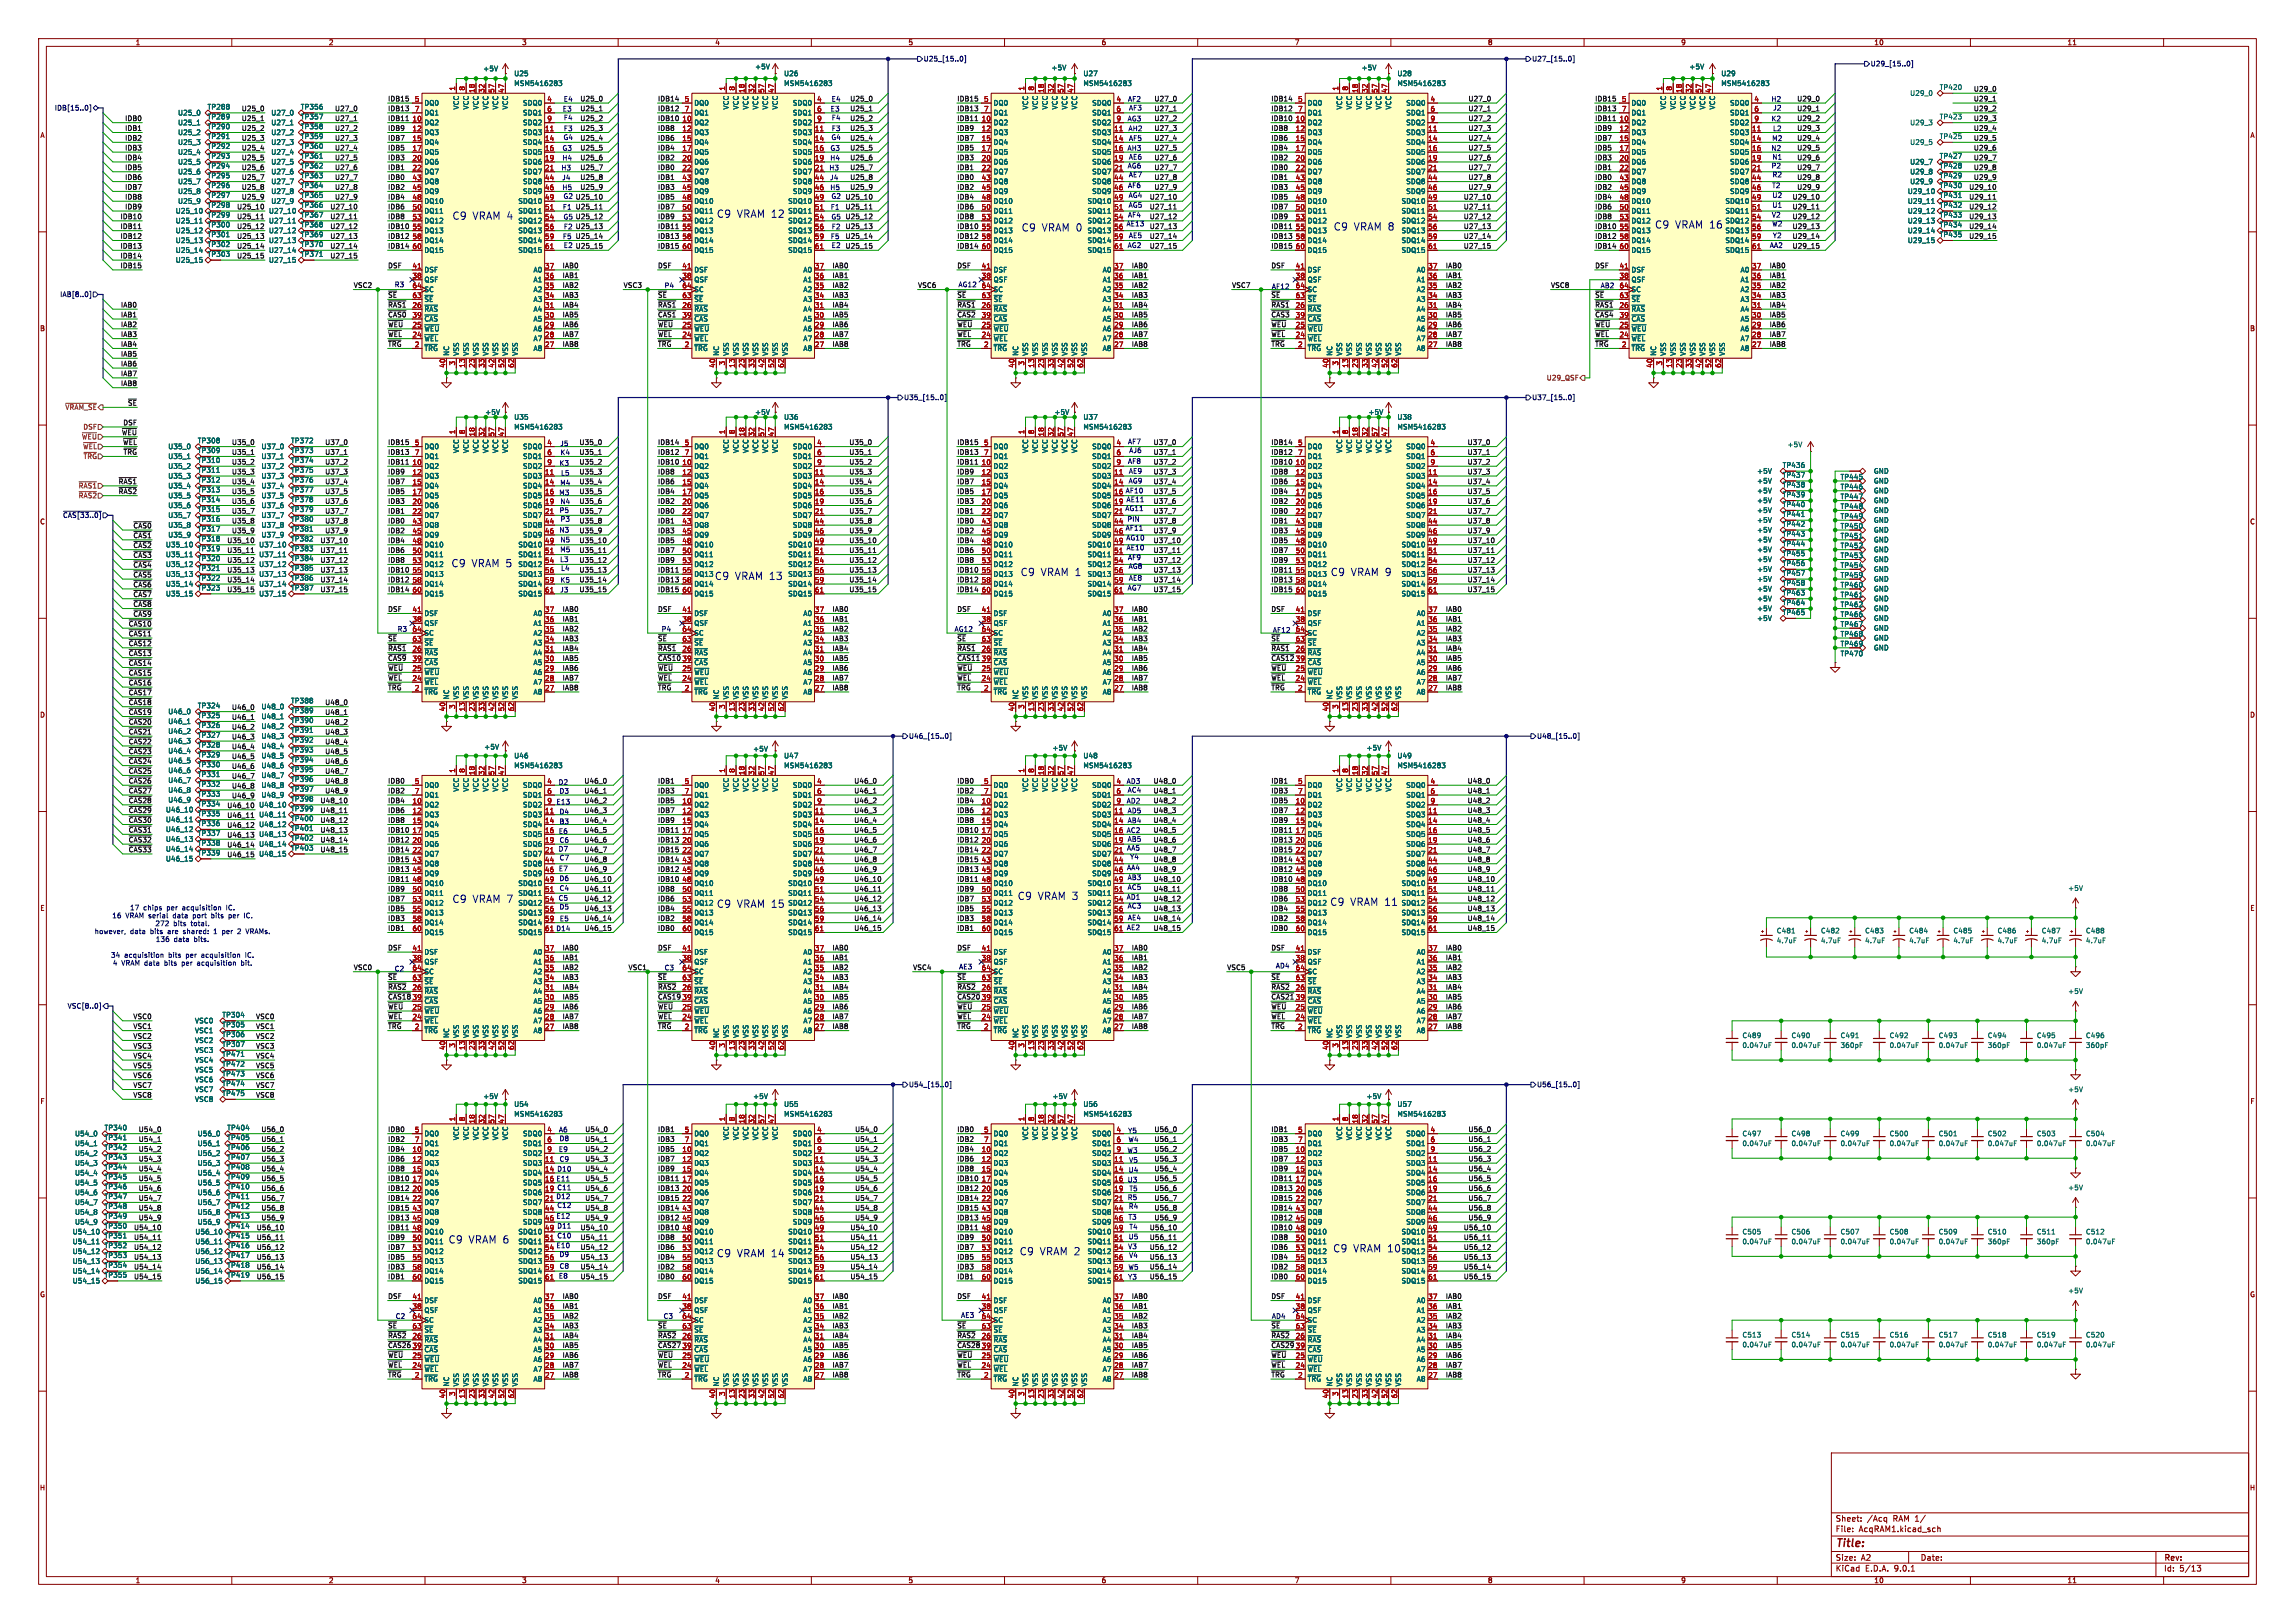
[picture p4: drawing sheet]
<svg xmlns="http://www.w3.org/2000/svg" width="594mm" height="420mm" viewBox="0 0 594 420" stroke-linecap="round" stroke-linejoin="round" font-family="sans-serif">
<defs><g id="words">
<text font-size="2.8" fill="#840000" x="475" y="400.9">Title:</text>
<g font-size="2.7" fill="#0000c2">
<text x="117" y="57.1">C9 VRAM 4</text>
<text x="185.5" y="56.6">C9 VRAM 12</text>
<text x="345.1" y="59.9">C9 VRAM 8</text>
<text x="428.3" y="59.4">C9 VRAM 16</text>
<text x="264.4" y="60.1">C9 VRAM 0</text>
<text x="116.8" y="147">C9 VRAM 5</text>
<text x="264.1" y="149.3">C9 VRAM 1</text>
<text x="344.4" y="149.3">C9 VRAM 9</text>
<text x="185" y="150.3">C9 VRAM 13</text>
<text x="117" y="233.8">C9 VRAM 7</text>
<text x="263.3" y="233.1">C9 VRAM 3</text>
<text x="185.5" y="235.1">C9 VRAM 15</text>
<text x="344.2" y="234.6">C9 VRAM 11</text>
<text x="116" y="322">C9 VRAM 6</text>
<text x="185.5" y="325.5">C9 VRAM 14</text>
<text x="263.8" y="325">C9 VRAM 2</text>
<text x="345" y="324.3">C9 VRAM 10</text>
</g>
<g font-size="2.1" fill="#840000">
<text x="475" y="394">Sheet:</text>
<text x="483.2" y="394">/Acq</text>
<text x="490" y="394">RAM 1/</text>
<text x="475" y="396.7">File:</text>
<text x="481.1" y="396.7">AcqRAM1.kicad_sch</text>
<text x="475" y="406.9">KiCad</text>
<text x="475" y="404.1">Size:</text>
<text x="481.7" y="404.1">A2</text>
<text x="482.7" y="406.9">E.D.A.</text>
<text x="490.3" y="406.9">9.0.1</text>
<text x="497" y="404.1">Date:</text>
<text x="560" y="404.3">Rev:</text>
<text x="560" y="406.9">Id:</text>
<text x="564.1" y="406.9">5/13</text>
</g>
<g font-size="1.8" fill="#840000">
<text x="35" y="11.9">1</text>
<text x="85" y="11.9">2</text>
<text x="135" y="11.9">3</text>
<text x="185" y="11.9">4</text>
<text x="235" y="11.9">5</text>
<text x="285" y="11.9">6</text>
<text x="335" y="11.9">7</text>
<text x="385" y="11.9">8</text>
<text x="435" y="11.9">9</text>
<text x="485" y="11.9">10</text>
<text x="535" y="11.9">11</text>
<text x="10.3" y="35.9">A</text>
<text x="53.6" y="31.1">TP289</text>
<text x="77.7" y="33.6">TP358</text>
<text x="582.3" y="35.9">A</text>
<text x="53.6" y="36.2">TP291</text>
<text x="77.7" y="41.2">TP361</text>
<text x="77.7" y="36.2">TP359</text>
<text x="53.6" y="46.3">TP295</text>
<text x="77.7" y="43.8">TP362</text>
<text x="501.9" y="46.3">TP429</text>
<text x="53.6" y="51.4">TP297</text>
<text x="53.6" y="53.9">TP298</text>
<text x="77.7" y="53.9">TP366</text>
<text x="501.9" y="53.9">TP432</text>
<text x="501.9" y="51.4">TP431</text>
<text x="53.6" y="56.5">TP299</text>
<text x="53.6" y="59">TP300</text>
<text x="77.7" y="56.5">TP367</text>
<text x="77.7" y="61.6">TP369</text>
<text x="501.9" y="61.6">TP435</text>
<text x="77.7" y="66.6">TP371</text>
<text x="10.3" y="85.9">B</text>
<text x="582.3" y="85.9">B</text>
<text x="51.1" y="117.4">TP309</text>
<text x="75.2" y="120">TP374</text>
<text x="51.1" y="122.5">TP311</text>
<text x="51.1" y="125.1">TP312</text>
<text x="75.2" y="125.1">TP376</text>
<text x="51.1" y="130.1">TP314</text>
<text x="75.2" y="130.1">TP378</text>
<text x="288.2" y="128">16 AF10</text>
<text x="288.2" y="130.6">19 AE11</text>
<text x="461.3" y="128.9">TP439</text>
<text x="476.3" y="131.9">TP448</text>
<text x="10.3" y="135.9">C</text>
<text x="51.1" y="135.2">TP316</text>
<text x="51.1" y="137.8">TP317</text>
<text x="75.2" y="132.7">TP379</text>
<text x="476.3" y="137">TP450</text>
<text x="582.3" y="135.9">C</text>
<text x="51.1" y="140.3">TP318</text>
<text x="51.1" y="142.8">TP319</text>
<text x="75.2" y="140.3">TP382</text>
<text x="461.3" y="141.6">TP444</text>
<text x="461.3" y="139">TP443</text>
<text x="476.3" y="139.5">TP451</text>
<text x="51.1" y="147.9">TP321</text>
<text x="51.1" y="145.4">TP320</text>
<text x="75.2" y="145.4">TP384</text>
<text x="461.3" y="146.7">TP456</text>
<text x="461.3" y="144.1">TP455</text>
<text x="476.3" y="147.2">TP454</text>
<text x="476.3" y="144.6">TP453</text>
<text x="476.3" y="149.7">TP459</text>
<text x="51.1" y="150.5">TP322</text>
<text x="75.2" y="150.5">TP386</text>
<text x="461.3" y="154.3">TP463</text>
<text x="476.3" y="154.8">TP461</text>
<text x="461.3" y="159.4">TP465</text>
<text x="476.3" y="164.9">TP468</text>
<text x="10.3" y="185.9">D</text>
<text x="75.2" y="184.8">TP389</text>
<text x="582.3" y="185.9">D</text>
<text x="51.1" y="191.1">TP327</text>
<text x="75.2" y="189.8">TP391</text>
<text x="51.1" y="193.6">TP328</text>
<text x="75.2" y="192.4">TP392</text>
<text x="75.2" y="194.9">TP393</text>
<text x="51.1" y="198.7">TP330</text>
<text x="51.1" y="201.3">TP331</text>
<text x="75.2" y="200">TP395</text>
<text x="51.1" y="206.3">TP333</text>
<text x="75.2" y="207.6">TP398</text>
<text x="75.2" y="205.1">TP397</text>
<text x="51.1" y="214">TP336</text>
<text x="51.1" y="221.6">TP339</text>
<text x="51.1" y="219">TP338</text>
<text x="75.2" y="220.3">TP403</text>
<text x="75.2" y="217.8">TP402</text>
<text x="10.3" y="235.9">E</text>
<text x="582.3" y="235.9">E</text>
<text x="57.4" y="266">TP305</text>
<text x="57.4" y="271.1">TP307</text>
<text x="57.4" y="281.3">TP474</text>
<text x="10.3" y="285.9">F</text>
<text x="582.3" y="285.9">F</text>
<text x="26.9" y="297.8">TP342</text>
<text x="58.7" y="297.8">TP406</text>
<text x="26.9" y="302.9">TP344</text>
<text x="26.9" y="305.4">TP345</text>
<text x="58.7" y="302.9">TP408</text>
<text x="140.9" y="303.3">14 D10</text>
<text x="140.9" y="305.8">16 E11</text>
<text x="58.7" y="310.5">TP411</text>
<text x="140.9" y="308.4">19 C11</text>
<text x="26.9" y="315.6">TP349</text>
<text x="58.7" y="313">TP412</text>
<text x="58.7" y="315.6">TP413</text>
<text x="140.9" y="316">46 E12</text>
<text x="26.9" y="318.1">TP350</text>
<text x="26.9" y="320.6">TP351</text>
<text x="26.9" y="323.2">TP352</text>
<text x="58.7" y="318.1">TP414</text>
<text x="58.7" y="320.6">TP415</text>
<text x="140.9" y="318.5">49 D11</text>
<text x="140.9" y="323.6">54 E10</text>
<text x="26.9" y="328.3">TP354</text>
<text x="58.7" y="328.3">TP418</text>
<text x="10.3" y="335.9">G</text>
<text x="26.9" y="330.8">TP355</text>
<text x="58.7" y="330.8">TP419</text>
<text x="582.3" y="335.9">G</text>
<text x="10.2" y="385.9">H</text>
<text x="582.2" y="385.9">H</text>
<text x="35" y="409.9">1</text>
<text x="85" y="409.9">2</text>
<text x="135" y="409.9">3</text>
<text x="185" y="409.9">4</text>
<text x="235" y="409.9">5</text>
<text x="285" y="409.9">6</text>
<text x="335" y="409.9">7</text>
<text x="385" y="409.9">8</text>
<text x="435" y="409.9">9</text>
<text x="485" y="409.9">10</text>
<text x="535" y="409.9">11</text>
</g>
<g font-size="1.8" fill="#000084">
<text x="239" y="16.1">U25_[15..0]</text>
<text x="396.4" y="16.1">U27_[15..0]</text>
<text x="484.1" y="17.4">U29_[15..0]</text>
<text x="14.1" y="28.8">IDB[15..0]</text>
<text x="15.5" y="77.1">IAB[8..0]</text>
<text x="233.9" y="103.7">U35_[15..0]</text>
<text x="396.4" y="103.7">U37_[15..0]</text>
<text x="16.2" y="134.2">~{CAS[33..0]}</text>
<text x="235.1" y="191.4">U46_[15..0]</text>
<text x="397.7" y="191.4">U48_[15..0]</text>
<text x="17.4" y="261.2">VSC[8..0]</text>
<text x="235.1" y="281.5">U54_[15..0]</text>
<text x="397.7" y="281.5">U56_[15..0]</text>
</g>
<g font-size="1.8" fill="#a90000">
<text x="117.9" y="23.6" transform="rotate(-90 117.9 23.6)">1</text>
<text x="120.4" y="23.6" transform="rotate(-90 120.4 23.6)">8</text>
<text x="187.7" y="23.6" transform="rotate(-90 187.7 23.6)">1</text>
<text x="190.2" y="23.6" transform="rotate(-90 190.2 23.6)">8</text>
<text x="265.2" y="23.6" transform="rotate(-90 265.2 23.6)">1</text>
<text x="267.7" y="23.6" transform="rotate(-90 267.7 23.6)">8</text>
<text x="346.5" y="23.6" transform="rotate(-90 346.5 23.6)">1</text>
<text x="349" y="23.6" transform="rotate(-90 349 23.6)">8</text>
<text x="430.3" y="23.6" transform="rotate(-90 430.3 23.6)">1</text>
<text x="432.8" y="23.6" transform="rotate(-90 432.8 23.6)">8</text>
<text x="107.2" y="29">7</text>
<text x="107.2" y="26.4">5</text>
<text x="122.9" y="24.2" transform="rotate(-90 122.9 24.2)">18</text>
<text x="125.5" y="24.2" transform="rotate(-90 125.5 24.2)">32</text>
<text x="128" y="24.2" transform="rotate(-90 128 24.2)">57</text>
<text x="130.6" y="24.2" transform="rotate(-90 130.6 24.2)">47</text>
<text x="141.5" y="26.4">4</text>
<text x="141.5" y="29">6</text>
<text x="177.1" y="29">7</text>
<text x="177.1" y="26.4">5</text>
<text x="192.8" y="24.2" transform="rotate(-90 192.8 24.2)">18</text>
<text x="195.3" y="24.2" transform="rotate(-90 195.3 24.2)">32</text>
<text x="197.9" y="24.2" transform="rotate(-90 197.9 24.2)">57</text>
<text x="200.4" y="24.2" transform="rotate(-90 200.4 24.2)">47</text>
<text x="211.4" y="26.4">4</text>
<text x="211.4" y="29">6</text>
<text x="254.6" y="29">7</text>
<text x="254.6" y="26.4">5</text>
<text x="270.3" y="24.2" transform="rotate(-90 270.3 24.2)">18</text>
<text x="272.8" y="24.2" transform="rotate(-90 272.8 24.2)">32</text>
<text x="275.3" y="24.2" transform="rotate(-90 275.3 24.2)">57</text>
<text x="277.9" y="24.2" transform="rotate(-90 277.9 24.2)">47</text>
<text x="288.9" y="26.4">4</text>
<text x="288.9" y="29">6</text>
<text x="335.8" y="29">7</text>
<text x="335.8" y="26.4">5</text>
<text x="351.5" y="24.2" transform="rotate(-90 351.5 24.2)">18</text>
<text x="354.1" y="24.2" transform="rotate(-90 354.1 24.2)">32</text>
<text x="356.6" y="24.2" transform="rotate(-90 356.6 24.2)">57</text>
<text x="359.2" y="24.2" transform="rotate(-90 359.2 24.2)">47</text>
<text x="370.1" y="26.4">4</text>
<text x="370.1" y="29">6</text>
<text x="419.7" y="29">7</text>
<text x="419.7" y="26.4">5</text>
<text x="435.4" y="24.2" transform="rotate(-90 435.4 24.2)">18</text>
<text x="437.9" y="24.2" transform="rotate(-90 437.9 24.2)">32</text>
<text x="440.4" y="24.2" transform="rotate(-90 440.4 24.2)">57</text>
<text x="443" y="24.2" transform="rotate(-90 443 24.2)">47</text>
<text x="454" y="26.4">4</text>
<text x="454" y="29">6</text>
<text x="106.6" y="31.5">10</text>
<text x="106.6" y="34">12</text>
<text x="140.9" y="34">11</text>
<text x="141.5" y="31.5">9</text>
<text x="176.5" y="31.5">10</text>
<text x="176.5" y="34">12</text>
<text x="210.8" y="34">11</text>
<text x="211.4" y="31.5">9</text>
<text x="254" y="31.5">10</text>
<text x="254" y="34">12</text>
<text x="288.2" y="34">11</text>
<text x="288.9" y="31.5">9</text>
<text x="335.2" y="31.5">10</text>
<text x="335.2" y="34">12</text>
<text x="369.5" y="34">11</text>
<text x="370.1" y="31.5">9</text>
<text x="419.1" y="31.5">10</text>
<text x="419.1" y="34">12</text>
<text x="453.3" y="34">11</text>
<text x="454" y="31.5">9</text>
<text x="106.6" y="36.6">15</text>
<text x="106.6" y="39.1">17</text>
<text x="106.6" y="41.7">20</text>
<text x="140.9" y="36.6">14</text>
<text x="140.9" y="39.1">16</text>
<text x="140.9" y="41.7">19</text>
<text x="176.5" y="36.6">15</text>
<text x="176.5" y="39.1">17</text>
<text x="176.5" y="41.7">20</text>
<text x="210.8" y="36.6">14</text>
<text x="210.8" y="39.1">16</text>
<text x="210.8" y="41.7">19</text>
<text x="254" y="36.6">15</text>
<text x="254" y="39.1">17</text>
<text x="254" y="41.7">20</text>
<text x="288.2" y="36.6">14</text>
<text x="288.2" y="39.1">16</text>
<text x="288.2" y="41.7">19</text>
<text x="335.2" y="36.6">15</text>
<text x="335.2" y="39.1">17</text>
<text x="335.2" y="41.7">20</text>
<text x="369.5" y="36.6">14</text>
<text x="369.5" y="39.1">16</text>
<text x="369.5" y="41.7">19</text>
<text x="419.1" y="36.6">15</text>
<text x="419.1" y="39.1">17</text>
<text x="419.1" y="41.7">20</text>
<text x="453.3" y="36.6">14</text>
<text x="453.3" y="39.1">16</text>
<text x="453.3" y="41.7">19</text>
<text x="106.6" y="44.2">22</text>
<text x="106.6" y="46.7">43</text>
<text x="140.9" y="44.2">21</text>
<text x="140.9" y="46.7">44</text>
<text x="176.5" y="44.2">22</text>
<text x="176.5" y="46.7">43</text>
<text x="210.8" y="44.2">21</text>
<text x="210.8" y="46.7">44</text>
<text x="254" y="44.2">22</text>
<text x="254" y="46.7">43</text>
<text x="288.2" y="44.2">21</text>
<text x="288.2" y="46.7">44</text>
<text x="335.2" y="44.2">22</text>
<text x="335.2" y="46.7">43</text>
<text x="369.5" y="44.2">21</text>
<text x="369.5" y="46.7">44</text>
<text x="419.1" y="44.2">22</text>
<text x="419.1" y="46.7">43</text>
<text x="453.3" y="44.2">21</text>
<text x="453.3" y="46.7">44</text>
<text x="106.6" y="49.3">45</text>
<text x="106.6" y="51.8">48</text>
<text x="140.9" y="49.3">46</text>
<text x="140.9" y="51.8">49</text>
<text x="176.5" y="49.3">45</text>
<text x="176.5" y="51.8">48</text>
<text x="210.8" y="49.3">46</text>
<text x="210.8" y="51.8">49</text>
<text x="254" y="49.3">45</text>
<text x="254" y="51.8">48</text>
<text x="288.2" y="49.3">46</text>
<text x="288.2" y="51.8">49</text>
<text x="335.2" y="49.3">45</text>
<text x="335.2" y="51.8">48</text>
<text x="369.5" y="49.3">46</text>
<text x="369.5" y="51.8">49</text>
<text x="419.1" y="49.3">45</text>
<text x="419.1" y="51.8">48</text>
<text x="453.3" y="49.3">46</text>
<text x="453.3" y="51.8">49</text>
<text x="106.6" y="54.4">50</text>
<text x="106.6" y="56.9">53</text>
<text x="106.6" y="59.4">55</text>
<text x="140.9" y="54.4">51</text>
<text x="140.9" y="56.9">54</text>
<text x="140.9" y="59.4">56</text>
<text x="176.5" y="54.4">50</text>
<text x="176.5" y="56.9">53</text>
<text x="176.5" y="59.4">55</text>
<text x="210.8" y="54.4">51</text>
<text x="210.8" y="56.9">54</text>
<text x="210.8" y="59.4">56</text>
<text x="254" y="54.4">50</text>
<text x="254" y="56.9">53</text>
<text x="254" y="59.4">55</text>
<text x="288.2" y="54.4">51</text>
<text x="288.2" y="56.9">54</text>
<text x="288.2" y="59.4">56</text>
<text x="335.2" y="54.4">50</text>
<text x="335.2" y="56.9">53</text>
<text x="335.2" y="59.4">55</text>
<text x="369.5" y="54.4">51</text>
<text x="369.5" y="56.9">54</text>
<text x="369.5" y="59.4">56</text>
<text x="419.1" y="54.4">50</text>
<text x="419.1" y="56.9">53</text>
<text x="419.1" y="59.4">55</text>
<text x="453.3" y="54.4">51</text>
<text x="453.3" y="56.9">54</text>
<text x="453.3" y="59.4">56</text>
<text x="106.6" y="62">58</text>
<text x="106.6" y="64.5">60</text>
<text x="140.9" y="62">59</text>
<text x="140.9" y="64.5">61</text>
<text x="176.5" y="62">58</text>
<text x="176.5" y="64.5">60</text>
<text x="210.8" y="62">59</text>
<text x="210.8" y="64.5">61</text>
<text x="254" y="62">58</text>
<text x="254" y="64.5">60</text>
<text x="288.2" y="62">59</text>
<text x="288.2" y="64.5">61</text>
<text x="335.2" y="62">58</text>
<text x="335.2" y="64.5">60</text>
<text x="369.5" y="62">59</text>
<text x="369.5" y="64.5">61</text>
<text x="419.1" y="62">58</text>
<text x="419.1" y="64.5">60</text>
<text x="453.3" y="62">59</text>
<text x="453.3" y="64.5">61</text>
<text x="106.6" y="69.6">41</text>
<text x="140.9" y="69.6">37</text>
<text x="176.5" y="69.6">41</text>
<text x="210.8" y="69.6">37</text>
<text x="254" y="69.6">41</text>
<text x="288.2" y="69.6">37</text>
<text x="335.2" y="69.6">41</text>
<text x="369.5" y="69.6">37</text>
<text x="419.1" y="69.6">41</text>
<text x="453.3" y="69.6">37</text>
<text x="106.6" y="72.1">38</text>
<text x="106.6" y="74.7">64</text>
<text x="106.6" y="77.2">63</text>
<text x="140.9" y="72.1">36</text>
<text x="140.9" y="74.7">35</text>
<text x="140.9" y="77.2">34</text>
<text x="176.5" y="72.1">38</text>
<text x="176.5" y="74.7">64</text>
<text x="176.5" y="77.2">63</text>
<text x="210.8" y="72.1">36</text>
<text x="210.8" y="74.7">35</text>
<text x="210.8" y="77.2">34</text>
<text x="254" y="72.1">38</text>
<text x="254" y="74.7">64</text>
<text x="254" y="77.2">63</text>
<text x="288.2" y="72.1">36</text>
<text x="288.2" y="74.7">35</text>
<text x="288.2" y="77.2">34</text>
<text x="335.2" y="72.1">38</text>
<text x="335.2" y="74.7">64</text>
<text x="335.2" y="77.2">63</text>
<text x="369.5" y="72.1">36</text>
<text x="369.5" y="74.7">35</text>
<text x="369.5" y="77.2">34</text>
<text x="419.1" y="72.1">38</text>
<text x="419.1" y="74.7">64</text>
<text x="419.1" y="77.2">63</text>
<text x="453.3" y="72.1">36</text>
<text x="453.3" y="74.7">35</text>
<text x="453.3" y="77.2">34</text>
<text x="106.6" y="79.8">26</text>
<text x="106.6" y="82.3">39</text>
<text x="140.9" y="79.8">31</text>
<text x="140.9" y="82.3">30</text>
<text x="176.5" y="79.8">26</text>
<text x="176.5" y="82.3">39</text>
<text x="210.8" y="79.8">31</text>
<text x="210.8" y="82.3">30</text>
<text x="254" y="79.8">26</text>
<text x="254" y="82.3">39</text>
<text x="288.2" y="79.8">31</text>
<text x="288.2" y="82.3">30</text>
<text x="335.2" y="79.8">26</text>
<text x="335.2" y="82.3">39</text>
<text x="369.5" y="79.8">31</text>
<text x="369.5" y="82.3">30</text>
<text x="419.1" y="79.8">26</text>
<text x="419.1" y="82.3">39</text>
<text x="453.3" y="79.8">31</text>
<text x="453.3" y="82.3">30</text>
<text x="106.6" y="84.8">25</text>
<text x="106.6" y="87.4">24</text>
<text x="107.2" y="89.9">2</text>
<text x="140.9" y="84.8">29</text>
<text x="140.9" y="87.4">28</text>
<text x="140.9" y="89.9">27</text>
<text x="176.5" y="84.8">25</text>
<text x="176.5" y="87.4">24</text>
<text x="177.1" y="89.9">2</text>
<text x="210.8" y="84.8">29</text>
<text x="210.8" y="87.4">28</text>
<text x="210.8" y="89.9">27</text>
<text x="254" y="84.8">25</text>
<text x="254" y="87.4">24</text>
<text x="254.6" y="89.9">2</text>
<text x="288.2" y="84.8">29</text>
<text x="288.2" y="87.4">28</text>
<text x="288.2" y="89.9">27</text>
<text x="335.2" y="84.8">25</text>
<text x="335.2" y="87.4">24</text>
<text x="335.8" y="89.9">2</text>
<text x="369.5" y="84.8">29</text>
<text x="369.5" y="87.4">28</text>
<text x="369.5" y="89.9">27</text>
<text x="419.1" y="84.8">25</text>
<text x="419.1" y="87.4">24</text>
<text x="419.7" y="89.9">2</text>
<text x="453.3" y="84.8">29</text>
<text x="453.3" y="87.4">28</text>
<text x="453.3" y="89.9">27</text>
<text x="115.3" y="95.3" transform="rotate(-90 115.3 95.3)">40</text>
<text x="117.9" y="94.7" transform="rotate(-90 117.9 94.7)">3</text>
<text x="120.4" y="95.3" transform="rotate(-90 120.4 95.3)">13</text>
<text x="122.9" y="95.3" transform="rotate(-90 122.9 95.3)">23</text>
<text x="125.5" y="95.3" transform="rotate(-90 125.5 95.3)">33</text>
<text x="128" y="95.3" transform="rotate(-90 128 95.3)">42</text>
<text x="130.6" y="95.3" transform="rotate(-90 130.6 95.3)">52</text>
<text x="133.1" y="95.3" transform="rotate(-90 133.1 95.3)">62</text>
<text x="185.2" y="95.3" transform="rotate(-90 185.2 95.3)">40</text>
<text x="187.7" y="94.7" transform="rotate(-90 187.7 94.7)">3</text>
<text x="190.2" y="95.3" transform="rotate(-90 190.2 95.3)">13</text>
<text x="192.8" y="95.3" transform="rotate(-90 192.8 95.3)">23</text>
<text x="195.3" y="95.3" transform="rotate(-90 195.3 95.3)">33</text>
<text x="197.9" y="95.3" transform="rotate(-90 197.9 95.3)">42</text>
<text x="200.4" y="95.3" transform="rotate(-90 200.4 95.3)">52</text>
<text x="202.9" y="95.3" transform="rotate(-90 202.9 95.3)">62</text>
<text x="262.6" y="95.3" transform="rotate(-90 262.6 95.3)">40</text>
<text x="265.2" y="94.7" transform="rotate(-90 265.2 94.7)">3</text>
<text x="267.7" y="95.3" transform="rotate(-90 267.7 95.3)">13</text>
<text x="270.3" y="95.3" transform="rotate(-90 270.3 95.3)">23</text>
<text x="272.8" y="95.3" transform="rotate(-90 272.8 95.3)">33</text>
<text x="275.3" y="95.3" transform="rotate(-90 275.3 95.3)">42</text>
<text x="277.9" y="95.3" transform="rotate(-90 277.9 95.3)">52</text>
<text x="280.4" y="95.3" transform="rotate(-90 280.4 95.3)">62</text>
<text x="343.9" y="95.3" transform="rotate(-90 343.9 95.3)">40</text>
<text x="346.5" y="94.7" transform="rotate(-90 346.5 94.7)">3</text>
<text x="349" y="95.3" transform="rotate(-90 349 95.3)">13</text>
<text x="351.5" y="95.3" transform="rotate(-90 351.5 95.3)">23</text>
<text x="354.1" y="95.3" transform="rotate(-90 354.1 95.3)">33</text>
<text x="356.6" y="95.3" transform="rotate(-90 356.6 95.3)">42</text>
<text x="359.2" y="95.3" transform="rotate(-90 359.2 95.3)">52</text>
<text x="361.7" y="95.3" transform="rotate(-90 361.7 95.3)">62</text>
<text x="427.7" y="95.3" transform="rotate(-90 427.7 95.3)">40</text>
<text x="430.3" y="94.7" transform="rotate(-90 430.3 94.7)">3</text>
<text x="432.8" y="95.3" transform="rotate(-90 432.8 95.3)">13</text>
<text x="435.4" y="95.3" transform="rotate(-90 435.4 95.3)">23</text>
<text x="437.9" y="95.3" transform="rotate(-90 437.9 95.3)">33</text>
<text x="440.4" y="95.3" transform="rotate(-90 440.4 95.3)">42</text>
<text x="443" y="95.3" transform="rotate(-90 443 95.3)">52</text>
<text x="445.5" y="95.3" transform="rotate(-90 445.5 95.3)">62</text>
<text x="117.9" y="112.5" transform="rotate(-90 117.9 112.5)">1</text>
<text x="120.4" y="112.5" transform="rotate(-90 120.4 112.5)">8</text>
<text x="122.9" y="113.1" transform="rotate(-90 122.9 113.1)">18</text>
<text x="125.5" y="113.1" transform="rotate(-90 125.5 113.1)">32</text>
<text x="128" y="113.1" transform="rotate(-90 128 113.1)">57</text>
<text x="130.6" y="113.1" transform="rotate(-90 130.6 113.1)">47</text>
<text x="187.7" y="112.5" transform="rotate(-90 187.7 112.5)">1</text>
<text x="190.2" y="112.5" transform="rotate(-90 190.2 112.5)">8</text>
<text x="192.8" y="113.1" transform="rotate(-90 192.8 113.1)">18</text>
<text x="195.3" y="113.1" transform="rotate(-90 195.3 113.1)">32</text>
<text x="197.9" y="113.1" transform="rotate(-90 197.9 113.1)">57</text>
<text x="200.4" y="113.1" transform="rotate(-90 200.4 113.1)">47</text>
<text x="265.2" y="112.5" transform="rotate(-90 265.2 112.5)">1</text>
<text x="267.7" y="112.5" transform="rotate(-90 267.7 112.5)">8</text>
<text x="270.3" y="113.1" transform="rotate(-90 270.3 113.1)">18</text>
<text x="272.8" y="113.1" transform="rotate(-90 272.8 113.1)">32</text>
<text x="275.3" y="113.1" transform="rotate(-90 275.3 113.1)">57</text>
<text x="277.9" y="113.1" transform="rotate(-90 277.9 113.1)">47</text>
<text x="346.5" y="112.5" transform="rotate(-90 346.5 112.5)">1</text>
<text x="349" y="112.5" transform="rotate(-90 349 112.5)">8</text>
<text x="351.5" y="113.1" transform="rotate(-90 351.5 113.1)">18</text>
<text x="354.1" y="113.1" transform="rotate(-90 354.1 113.1)">32</text>
<text x="356.6" y="113.1" transform="rotate(-90 356.6 113.1)">57</text>
<text x="359.2" y="113.1" transform="rotate(-90 359.2 113.1)">47</text>
<text x="107.2" y="117.9">7</text>
<text x="107.2" y="115.3">5</text>
<text x="141.5" y="115.3">4</text>
<text x="141.5" y="117.9">6</text>
<text x="177.1" y="117.9">7</text>
<text x="177.1" y="115.3">5</text>
<text x="211.4" y="115.3">4</text>
<text x="211.4" y="117.9">6</text>
<text x="254.6" y="117.9">7</text>
<text x="254.6" y="115.3">5</text>
<text x="288.9" y="115.3">4</text>
<text x="288.9" y="117.9">6</text>
<text x="335.8" y="117.9">7</text>
<text x="335.8" y="115.3">5</text>
<text x="370.1" y="115.3">4</text>
<text x="370.1" y="117.9">6</text>
<text x="106.6" y="120.4">10</text>
<text x="106.6" y="122.9">12</text>
<text x="106.6" y="125.5">15</text>
<text x="140.9" y="122.9">11</text>
<text x="140.9" y="125.5">14</text>
<text x="141.5" y="120.4">9</text>
<text x="176.5" y="120.4">10</text>
<text x="176.5" y="122.9">12</text>
<text x="176.5" y="125.5">15</text>
<text x="210.8" y="122.9">11</text>
<text x="210.8" y="125.5">14</text>
<text x="211.4" y="120.4">9</text>
<text x="254" y="120.4">10</text>
<text x="254" y="122.9">12</text>
<text x="254" y="125.5">15</text>
<text x="288.2" y="122.9">11</text>
<text x="288.2" y="125.5">14</text>
<text x="288.9" y="120.4">9</text>
<text x="335.2" y="120.4">10</text>
<text x="335.2" y="122.9">12</text>
<text x="335.2" y="125.5">15</text>
<text x="369.5" y="122.9">11</text>
<text x="369.5" y="125.5">14</text>
<text x="370.1" y="120.4">9</text>
<text x="106.6" y="128">17</text>
<text x="106.6" y="130.6">20</text>
<text x="140.9" y="128">16</text>
<text x="140.9" y="130.6">19</text>
<text x="176.5" y="128">17</text>
<text x="176.5" y="130.6">20</text>
<text x="210.8" y="128">16</text>
<text x="210.8" y="130.6">19</text>
<text x="254" y="128">17</text>
<text x="254" y="130.6">20</text>
<text x="288.2" y="128">16</text>
<text x="288.2" y="130.6">19</text>
<text x="335.2" y="128">17</text>
<text x="335.2" y="130.6">20</text>
<text x="369.5" y="128">16</text>
<text x="369.5" y="130.6">19</text>
<text x="106.6" y="133.1">22</text>
<text x="106.6" y="135.6">43</text>
<text x="140.9" y="133.1">21</text>
<text x="140.9" y="135.6">44</text>
<text x="176.5" y="133.1">22</text>
<text x="176.5" y="135.6">43</text>
<text x="210.8" y="133.1">21</text>
<text x="210.8" y="135.6">44</text>
<text x="254" y="133.1">22</text>
<text x="254" y="135.6">43</text>
<text x="288.2" y="133.1">21</text>
<text x="288.2" y="135.6">44</text>
<text x="335.2" y="133.1">22</text>
<text x="335.2" y="135.6">43</text>
<text x="369.5" y="133.1">21</text>
<text x="369.5" y="135.6">44</text>
<text x="106.6" y="138.2">45</text>
<text x="106.6" y="140.7">48</text>
<text x="106.6" y="143.3">50</text>
<text x="140.9" y="138.2">46</text>
<text x="140.9" y="140.7">49</text>
<text x="140.9" y="143.3">51</text>
<text x="176.5" y="138.2">45</text>
<text x="176.5" y="140.7">48</text>
<text x="176.5" y="143.3">50</text>
<text x="210.8" y="138.2">46</text>
<text x="210.8" y="140.7">49</text>
<text x="210.8" y="143.3">51</text>
<text x="254" y="138.2">45</text>
<text x="254" y="140.7">48</text>
<text x="254" y="143.3">50</text>
<text x="288.2" y="138.2">46</text>
<text x="288.2" y="140.7">49</text>
<text x="288.2" y="143.3">51</text>
<text x="335.2" y="138.2">45</text>
<text x="335.2" y="140.7">48</text>
<text x="335.2" y="143.3">50</text>
<text x="369.5" y="138.2">46</text>
<text x="369.5" y="140.7">49</text>
<text x="369.5" y="143.3">51</text>
<text x="106.6" y="145.8">53</text>
<text x="106.6" y="148.3">55</text>
<text x="140.9" y="145.8">54</text>
<text x="140.9" y="148.3">56</text>
<text x="176.5" y="145.8">53</text>
<text x="176.5" y="148.3">55</text>
<text x="210.8" y="145.8">54</text>
<text x="210.8" y="148.3">56</text>
<text x="254" y="145.8">53</text>
<text x="254" y="148.3">55</text>
<text x="288.2" y="145.8">54</text>
<text x="288.2" y="148.3">56</text>
<text x="335.2" y="145.8">53</text>
<text x="335.2" y="148.3">55</text>
<text x="369.5" y="145.8">54</text>
<text x="369.5" y="148.3">56</text>
<text x="106.6" y="150.9">58</text>
<text x="106.6" y="153.4">60</text>
<text x="140.9" y="150.9">59</text>
<text x="140.9" y="153.4">61</text>
<text x="176.5" y="150.9">58</text>
<text x="176.5" y="153.4">60</text>
<text x="210.8" y="150.9">59</text>
<text x="210.8" y="153.4">61</text>
<text x="254" y="150.9">58</text>
<text x="254" y="153.4">60</text>
<text x="288.2" y="150.9">59</text>
<text x="288.2" y="153.4">61</text>
<text x="335.2" y="150.9">58</text>
<text x="335.2" y="153.4">60</text>
<text x="369.5" y="150.9">59</text>
<text x="369.5" y="153.4">61</text>
<text x="106.6" y="158.5">41</text>
<text x="106.6" y="161">38</text>
<text x="140.9" y="158.5">37</text>
<text x="140.9" y="161">36</text>
<text x="176.5" y="158.5">41</text>
<text x="176.5" y="161">38</text>
<text x="210.8" y="158.5">37</text>
<text x="210.8" y="161">36</text>
<text x="254" y="158.5">41</text>
<text x="254" y="161">38</text>
<text x="288.2" y="158.5">37</text>
<text x="288.2" y="161">36</text>
<text x="335.2" y="158.5">41</text>
<text x="335.2" y="161">38</text>
<text x="369.5" y="158.5">37</text>
<text x="369.5" y="161">36</text>
<text x="106.6" y="163.6">64</text>
<text x="106.6" y="166.1">63</text>
<text x="140.9" y="163.6">35</text>
<text x="140.9" y="166.1">34</text>
<text x="176.5" y="163.6">64</text>
<text x="176.5" y="166.1">63</text>
<text x="210.8" y="163.6">35</text>
<text x="210.8" y="166.1">34</text>
<text x="254" y="163.6">64</text>
<text x="254" y="166.1">63</text>
<text x="288.2" y="163.6">35</text>
<text x="288.2" y="166.1">34</text>
<text x="335.2" y="163.6">64</text>
<text x="335.2" y="166.1">63</text>
<text x="369.5" y="163.6">35</text>
<text x="369.5" y="166.1">34</text>
<text x="106.6" y="168.7">26</text>
<text x="106.6" y="171.2">39</text>
<text x="106.6" y="173.7">25</text>
<text x="140.9" y="168.7">31</text>
<text x="140.9" y="171.2">30</text>
<text x="140.9" y="173.7">29</text>
<text x="176.5" y="171.2">39</text>
<text x="176.5" y="168.7">26</text>
<text x="176.5" y="173.7">25</text>
<text x="210.8" y="168.7">31</text>
<text x="210.8" y="171.2">30</text>
<text x="210.8" y="173.7">29</text>
<text x="254" y="171.2">39</text>
<text x="254" y="168.7">26</text>
<text x="254" y="173.7">25</text>
<text x="288.2" y="168.7">31</text>
<text x="288.2" y="171.2">30</text>
<text x="288.2" y="173.7">29</text>
<text x="335.2" y="171.2">39</text>
<text x="335.2" y="168.7">26</text>
<text x="335.2" y="173.7">25</text>
<text x="369.5" y="168.7">31</text>
<text x="369.5" y="171.2">30</text>
<text x="369.5" y="173.7">29</text>
<text x="106.6" y="176.3">24</text>
<text x="107.2" y="178.8">2</text>
<text x="140.9" y="176.3">28</text>
<text x="140.9" y="178.8">27</text>
<text x="176.5" y="176.3">24</text>
<text x="177.1" y="178.8">2</text>
<text x="210.8" y="176.3">28</text>
<text x="210.8" y="178.8">27</text>
<text x="254" y="176.3">24</text>
<text x="254.6" y="178.8">2</text>
<text x="288.2" y="176.3">28</text>
<text x="288.2" y="178.8">27</text>
<text x="335.2" y="176.3">24</text>
<text x="335.8" y="178.8">2</text>
<text x="369.5" y="176.3">28</text>
<text x="369.5" y="178.8">27</text>
<text x="115.3" y="184.2" transform="rotate(-90 115.3 184.2)">40</text>
<text x="117.9" y="183.6" transform="rotate(-90 117.9 183.6)">3</text>
<text x="120.4" y="184.2" transform="rotate(-90 120.4 184.2)">13</text>
<text x="122.9" y="184.2" transform="rotate(-90 122.9 184.2)">23</text>
<text x="125.5" y="184.2" transform="rotate(-90 125.5 184.2)">33</text>
<text x="128" y="184.2" transform="rotate(-90 128 184.2)">42</text>
<text x="130.6" y="184.2" transform="rotate(-90 130.6 184.2)">52</text>
<text x="133.1" y="184.2" transform="rotate(-90 133.1 184.2)">62</text>
<text x="185.2" y="184.2" transform="rotate(-90 185.2 184.2)">40</text>
<text x="187.7" y="183.6" transform="rotate(-90 187.7 183.6)">3</text>
<text x="190.2" y="184.2" transform="rotate(-90 190.2 184.2)">13</text>
<text x="192.8" y="184.2" transform="rotate(-90 192.8 184.2)">23</text>
<text x="195.3" y="184.2" transform="rotate(-90 195.3 184.2)">33</text>
<text x="197.9" y="184.2" transform="rotate(-90 197.9 184.2)">42</text>
<text x="200.4" y="184.2" transform="rotate(-90 200.4 184.2)">52</text>
<text x="202.9" y="184.2" transform="rotate(-90 202.9 184.2)">62</text>
<text x="262.6" y="184.2" transform="rotate(-90 262.6 184.2)">40</text>
<text x="265.2" y="183.6" transform="rotate(-90 265.2 183.6)">3</text>
<text x="267.7" y="184.2" transform="rotate(-90 267.7 184.2)">13</text>
<text x="270.3" y="184.2" transform="rotate(-90 270.3 184.2)">23</text>
<text x="272.8" y="184.2" transform="rotate(-90 272.8 184.2)">33</text>
<text x="275.3" y="184.2" transform="rotate(-90 275.3 184.2)">42</text>
<text x="277.9" y="184.2" transform="rotate(-90 277.9 184.2)">52</text>
<text x="280.4" y="184.2" transform="rotate(-90 280.4 184.2)">62</text>
<text x="343.9" y="184.2" transform="rotate(-90 343.9 184.2)">40</text>
<text x="346.5" y="183.6" transform="rotate(-90 346.5 183.6)">3</text>
<text x="349" y="184.2" transform="rotate(-90 349 184.2)">13</text>
<text x="351.5" y="184.2" transform="rotate(-90 351.5 184.2)">23</text>
<text x="354.1" y="184.2" transform="rotate(-90 354.1 184.2)">33</text>
<text x="356.6" y="184.2" transform="rotate(-90 356.6 184.2)">42</text>
<text x="359.2" y="184.2" transform="rotate(-90 359.2 184.2)">52</text>
<text x="361.7" y="184.2" transform="rotate(-90 361.7 184.2)">62</text>
<text x="107.2" y="202.9">5</text>
<text x="117.9" y="200.1" transform="rotate(-90 117.9 200.1)">1</text>
<text x="120.4" y="200.1" transform="rotate(-90 120.4 200.1)">8</text>
<text x="122.9" y="200.7" transform="rotate(-90 122.9 200.7)">18</text>
<text x="125.5" y="200.7" transform="rotate(-90 125.5 200.7)">32</text>
<text x="128" y="200.7" transform="rotate(-90 128 200.7)">57</text>
<text x="130.6" y="200.7" transform="rotate(-90 130.6 200.7)">47</text>
<text x="141.5" y="202.9">4</text>
<text x="177.1" y="202.9">5</text>
<text x="187.7" y="200.1" transform="rotate(-90 187.7 200.1)">1</text>
<text x="190.2" y="200.1" transform="rotate(-90 190.2 200.1)">8</text>
<text x="192.8" y="200.7" transform="rotate(-90 192.8 200.7)">18</text>
<text x="195.3" y="200.7" transform="rotate(-90 195.3 200.7)">32</text>
<text x="197.9" y="200.7" transform="rotate(-90 197.9 200.7)">57</text>
<text x="200.4" y="200.7" transform="rotate(-90 200.4 200.7)">47</text>
<text x="211.4" y="202.9">4</text>
<text x="254.6" y="202.9">5</text>
<text x="265.2" y="200.1" transform="rotate(-90 265.2 200.1)">1</text>
<text x="267.7" y="200.1" transform="rotate(-90 267.7 200.1)">8</text>
<text x="270.3" y="200.7" transform="rotate(-90 270.3 200.7)">18</text>
<text x="272.8" y="200.7" transform="rotate(-90 272.8 200.7)">32</text>
<text x="275.3" y="200.7" transform="rotate(-90 275.3 200.7)">57</text>
<text x="277.9" y="200.7" transform="rotate(-90 277.9 200.7)">47</text>
<text x="288.9" y="202.9">4</text>
<text x="335.8" y="202.9">5</text>
<text x="346.5" y="200.1" transform="rotate(-90 346.5 200.1)">1</text>
<text x="349" y="200.1" transform="rotate(-90 349 200.1)">8</text>
<text x="351.5" y="200.7" transform="rotate(-90 351.5 200.7)">18</text>
<text x="354.1" y="200.7" transform="rotate(-90 354.1 200.7)">32</text>
<text x="356.6" y="200.7" transform="rotate(-90 356.6 200.7)">57</text>
<text x="359.2" y="200.7" transform="rotate(-90 359.2 200.7)">47</text>
<text x="370.1" y="202.9">4</text>
<text x="106.6" y="208">10</text>
<text x="107.2" y="205.5">7</text>
<text x="141.5" y="205.5">6</text>
<text x="141.5" y="208">9</text>
<text x="176.5" y="208">10</text>
<text x="177.1" y="205.5">7</text>
<text x="211.4" y="205.5">6</text>
<text x="211.4" y="208">9</text>
<text x="254" y="208">10</text>
<text x="254.6" y="205.5">7</text>
<text x="288.9" y="205.5">6</text>
<text x="288.9" y="208">9</text>
<text x="335.2" y="208">10</text>
<text x="335.8" y="205.5">7</text>
<text x="370.1" y="205.5">6</text>
<text x="370.1" y="208">9</text>
<text x="106.6" y="210.6">12</text>
<text x="106.6" y="213.1">15</text>
<text x="106.6" y="215.6">17</text>
<text x="140.9" y="210.6">11</text>
<text x="140.9" y="213.1">14</text>
<text x="140.9" y="215.6">16</text>
<text x="176.5" y="210.6">12</text>
<text x="176.5" y="213.1">15</text>
<text x="176.5" y="215.6">17</text>
<text x="210.8" y="210.6">11</text>
<text x="210.8" y="213.1">14</text>
<text x="210.8" y="215.6">16</text>
<text x="254" y="210.6">12</text>
<text x="254" y="213.1">15</text>
<text x="254" y="215.6">17</text>
<text x="288.2" y="210.6">11</text>
<text x="288.2" y="213.1">14</text>
<text x="288.2" y="215.6">16</text>
<text x="335.2" y="210.6">12</text>
<text x="335.2" y="213.1">15</text>
<text x="335.2" y="215.6">17</text>
<text x="369.5" y="210.6">11</text>
<text x="369.5" y="213.1">14</text>
<text x="369.5" y="215.6">16</text>
<text x="106.6" y="218.2">20</text>
<text x="106.6" y="220.7">22</text>
<text x="140.9" y="218.2">19</text>
<text x="140.9" y="220.7">21</text>
<text x="176.5" y="218.2">20</text>
<text x="176.5" y="220.7">22</text>
<text x="210.8" y="218.2">19</text>
<text x="210.8" y="220.7">21</text>
<text x="254" y="218.2">20</text>
<text x="254" y="220.7">22</text>
<text x="288.2" y="218.2">19</text>
<text x="288.2" y="220.7">21</text>
<text x="335.2" y="218.2">20</text>
<text x="335.2" y="220.7">22</text>
<text x="369.5" y="218.2">19</text>
<text x="369.5" y="220.7">21</text>
<text x="106.6" y="223.3">43</text>
<text x="106.6" y="225.8">45</text>
<text x="140.9" y="223.3">44</text>
<text x="140.9" y="225.8">46</text>
<text x="176.5" y="223.3">43</text>
<text x="176.5" y="225.8">45</text>
<text x="210.8" y="223.3">44</text>
<text x="210.8" y="225.8">46</text>
<text x="254" y="223.3">43</text>
<text x="254" y="225.8">45</text>
<text x="288.2" y="223.3">44</text>
<text x="288.2" y="225.8">46</text>
<text x="335.2" y="223.3">43</text>
<text x="335.2" y="225.8">45</text>
<text x="369.5" y="223.3">44</text>
<text x="369.5" y="225.8">46</text>
<text x="106.6" y="228.3">48</text>
<text x="106.6" y="230.9">50</text>
<text x="106.6" y="233.4">53</text>
<text x="140.9" y="228.3">49</text>
<text x="140.9" y="230.9">51</text>
<text x="140.9" y="233.4">54</text>
<text x="176.5" y="228.3">48</text>
<text x="176.5" y="230.9">50</text>
<text x="176.5" y="233.4">53</text>
<text x="210.8" y="228.3">49</text>
<text x="210.8" y="230.9">51</text>
<text x="210.8" y="233.4">54</text>
<text x="254" y="228.3">48</text>
<text x="254" y="230.9">50</text>
<text x="254" y="233.4">53</text>
<text x="288.2" y="228.3">49</text>
<text x="288.2" y="230.9">51</text>
<text x="288.2" y="233.4">54</text>
<text x="335.2" y="228.3">48</text>
<text x="335.2" y="230.9">50</text>
<text x="335.2" y="233.4">53</text>
<text x="369.5" y="228.3">49</text>
<text x="369.5" y="230.9">51</text>
<text x="369.5" y="233.4">54</text>
<text x="106.6" y="236">55</text>
<text x="106.6" y="238.5">58</text>
<text x="140.9" y="236">56</text>
<text x="140.9" y="238.5">59</text>
<text x="176.5" y="236">55</text>
<text x="176.5" y="238.5">58</text>
<text x="210.8" y="236">56</text>
<text x="210.8" y="238.5">59</text>
<text x="254" y="236">55</text>
<text x="254" y="238.5">58</text>
<text x="288.2" y="236">56</text>
<text x="288.2" y="238.5">59</text>
<text x="335.2" y="236">55</text>
<text x="335.2" y="238.5">58</text>
<text x="369.5" y="236">56</text>
<text x="369.5" y="238.5">59</text>
<text x="106.6" y="241">60</text>
<text x="140.9" y="241">61 D14</text>
<text x="140.9" y="241">61</text>
<text x="176.5" y="241">60</text>
<text x="210.8" y="241">61</text>
<text x="254" y="241">60</text>
<text x="288.2" y="241">61</text>
<text x="335.2" y="241">60</text>
<text x="369.5" y="241">61</text>
<text x="106.6" y="246.1">41</text>
<text x="106.6" y="248.7">38</text>
<text x="106.6" y="251.2">64</text>
<text x="140.9" y="246.1">37</text>
<text x="140.9" y="248.7">36</text>
<text x="140.9" y="251.2">35</text>
<text x="176.5" y="246.1">41</text>
<text x="176.5" y="248.7">38</text>
<text x="176.5" y="251.2">64</text>
<text x="210.8" y="246.1">37</text>
<text x="210.8" y="248.7">36</text>
<text x="210.8" y="251.2">35</text>
<text x="254" y="246.1">41</text>
<text x="254" y="248.7">38</text>
<text x="254" y="251.2">64</text>
<text x="288.2" y="246.1">37</text>
<text x="288.2" y="248.7">36</text>
<text x="288.2" y="251.2">35</text>
<text x="335.2" y="246.1">41</text>
<text x="335.2" y="248.7">38</text>
<text x="335.2" y="251.2">64</text>
<text x="369.5" y="246.1">37</text>
<text x="369.5" y="248.7">36</text>
<text x="369.5" y="251.2">35</text>
<text x="106.6" y="253.7">63</text>
<text x="106.6" y="256.3">26</text>
<text x="140.9" y="253.7">34</text>
<text x="140.9" y="256.3">31</text>
<text x="176.5" y="253.7">63</text>
<text x="176.5" y="256.3">26</text>
<text x="210.8" y="253.7">34</text>
<text x="210.8" y="256.3">31</text>
<text x="254" y="253.7">63</text>
<text x="254" y="256.3">26</text>
<text x="288.2" y="253.7">34</text>
<text x="288.2" y="256.3">31</text>
<text x="335.2" y="253.7">63</text>
<text x="335.2" y="256.3">26</text>
<text x="369.5" y="253.7">34</text>
<text x="369.5" y="256.3">31</text>
<text x="106.6" y="258.8">39</text>
<text x="106.6" y="261.4">25</text>
<text x="106.6" y="263.9">24</text>
<text x="140.9" y="258.8">30</text>
<text x="140.9" y="261.4">29</text>
<text x="140.9" y="263.9">28</text>
<text x="176.5" y="258.8">39</text>
<text x="176.5" y="261.4">25</text>
<text x="176.5" y="263.9">24</text>
<text x="210.8" y="258.8">30</text>
<text x="210.8" y="261.4">29</text>
<text x="210.8" y="263.9">28</text>
<text x="254" y="258.8">39</text>
<text x="254" y="261.4">25</text>
<text x="254" y="263.9">24</text>
<text x="288.2" y="258.8">30</text>
<text x="288.2" y="261.4">29</text>
<text x="288.2" y="263.9">28</text>
<text x="335.2" y="258.8">39</text>
<text x="335.2" y="261.4">25</text>
<text x="335.2" y="263.9">24</text>
<text x="369.5" y="258.8">30</text>
<text x="369.5" y="261.4">29</text>
<text x="369.5" y="263.9">28</text>
<text x="107.2" y="266.4">2</text>
<text x="140.9" y="266.4">27</text>
<text x="177.1" y="266.4">2</text>
<text x="210.8" y="266.4">27</text>
<text x="254.6" y="266.4">2</text>
<text x="288.2" y="266.4">27</text>
<text x="335.8" y="266.4">2</text>
<text x="369.5" y="266.4">27</text>
<text x="115.3" y="271.8" transform="rotate(-90 115.3 271.8)">40</text>
<text x="117.9" y="271.2" transform="rotate(-90 117.9 271.2)">3</text>
<text x="120.4" y="271.8" transform="rotate(-90 120.4 271.8)">13</text>
<text x="122.9" y="271.8" transform="rotate(-90 122.9 271.8)">23</text>
<text x="125.5" y="271.8" transform="rotate(-90 125.5 271.8)">33</text>
<text x="128" y="271.8" transform="rotate(-90 128 271.8)">42</text>
<text x="130.6" y="271.8" transform="rotate(-90 130.6 271.8)">52</text>
<text x="133.1" y="271.8" transform="rotate(-90 133.1 271.8)">62</text>
<text x="185.2" y="271.8" transform="rotate(-90 185.2 271.8)">40</text>
<text x="187.7" y="271.2" transform="rotate(-90 187.7 271.2)">3</text>
<text x="190.2" y="271.8" transform="rotate(-90 190.2 271.8)">13</text>
<text x="192.8" y="271.8" transform="rotate(-90 192.8 271.8)">23</text>
<text x="195.3" y="271.8" transform="rotate(-90 195.3 271.8)">33</text>
<text x="197.9" y="271.8" transform="rotate(-90 197.9 271.8)">42</text>
<text x="200.4" y="271.8" transform="rotate(-90 200.4 271.8)">52</text>
<text x="202.9" y="271.8" transform="rotate(-90 202.9 271.8)">62</text>
<text x="262.6" y="271.8" transform="rotate(-90 262.6 271.8)">40</text>
<text x="265.2" y="271.2" transform="rotate(-90 265.2 271.2)">3</text>
<text x="267.7" y="271.8" transform="rotate(-90 267.7 271.8)">13</text>
<text x="270.3" y="271.8" transform="rotate(-90 270.3 271.8)">23</text>
<text x="272.8" y="271.8" transform="rotate(-90 272.8 271.8)">33</text>
<text x="275.3" y="271.8" transform="rotate(-90 275.3 271.8)">42</text>
<text x="277.9" y="271.8" transform="rotate(-90 277.9 271.8)">52</text>
<text x="280.4" y="271.8" transform="rotate(-90 280.4 271.8)">62</text>
<text x="343.9" y="271.8" transform="rotate(-90 343.9 271.8)">40</text>
<text x="346.5" y="271.2" transform="rotate(-90 346.5 271.2)">3</text>
<text x="349" y="271.8" transform="rotate(-90 349 271.8)">13</text>
<text x="351.5" y="271.8" transform="rotate(-90 351.5 271.8)">23</text>
<text x="354.1" y="271.8" transform="rotate(-90 354.1 271.8)">33</text>
<text x="356.6" y="271.8" transform="rotate(-90 356.6 271.8)">42</text>
<text x="359.2" y="271.8" transform="rotate(-90 359.2 271.8)">52</text>
<text x="361.7" y="271.8" transform="rotate(-90 361.7 271.8)">62</text>
<text x="107.2" y="293.1">5</text>
<text x="117.9" y="290.3" transform="rotate(-90 117.9 290.3)">1</text>
<text x="120.4" y="290.3" transform="rotate(-90 120.4 290.3)">8</text>
<text x="122.9" y="290.9" transform="rotate(-90 122.9 290.9)">18</text>
<text x="125.5" y="290.9" transform="rotate(-90 125.5 290.9)">32</text>
<text x="128" y="290.9" transform="rotate(-90 128 290.9)">57</text>
<text x="130.6" y="290.9" transform="rotate(-90 130.6 290.9)">47</text>
<text x="141.5" y="293.1">4</text>
<text x="177.1" y="293.1">5</text>
<text x="187.7" y="290.3" transform="rotate(-90 187.7 290.3)">1</text>
<text x="190.2" y="290.3" transform="rotate(-90 190.2 290.3)">8</text>
<text x="192.8" y="290.9" transform="rotate(-90 192.8 290.9)">18</text>
<text x="195.3" y="290.9" transform="rotate(-90 195.3 290.9)">32</text>
<text x="197.9" y="290.9" transform="rotate(-90 197.9 290.9)">57</text>
<text x="200.4" y="290.9" transform="rotate(-90 200.4 290.9)">47</text>
<text x="211.4" y="293.1">4</text>
<text x="254.6" y="293.1">5</text>
<text x="265.2" y="290.3" transform="rotate(-90 265.2 290.3)">1</text>
<text x="267.7" y="290.3" transform="rotate(-90 267.7 290.3)">8</text>
<text x="270.3" y="290.9" transform="rotate(-90 270.3 290.9)">18</text>
<text x="272.8" y="290.9" transform="rotate(-90 272.8 290.9)">32</text>
<text x="275.3" y="290.9" transform="rotate(-90 275.3 290.9)">57</text>
<text x="277.9" y="290.9" transform="rotate(-90 277.9 290.9)">47</text>
<text x="288.9" y="293.1">4</text>
<text x="335.8" y="293.1">5</text>
<text x="346.5" y="290.3" transform="rotate(-90 346.5 290.3)">1</text>
<text x="349" y="290.3" transform="rotate(-90 349 290.3)">8</text>
<text x="351.5" y="290.9" transform="rotate(-90 351.5 290.9)">18</text>
<text x="354.1" y="290.9" transform="rotate(-90 354.1 290.9)">32</text>
<text x="356.6" y="290.9" transform="rotate(-90 356.6 290.9)">57</text>
<text x="359.2" y="290.9" transform="rotate(-90 359.2 290.9)">47</text>
<text x="370.1" y="293.1">4</text>
<text x="106.6" y="298.2">10</text>
<text x="107.2" y="295.7">7</text>
<text x="141.5" y="295.7">6</text>
<text x="141.5" y="298.2">9</text>
<text x="176.5" y="298.2">10</text>
<text x="177.1" y="295.7">7</text>
<text x="211.4" y="295.7">6</text>
<text x="211.4" y="298.2">9</text>
<text x="254" y="298.2">10</text>
<text x="254.6" y="295.7">7</text>
<text x="288.9" y="295.7">6</text>
<text x="288.9" y="298.2">9</text>
<text x="335.2" y="298.2">10</text>
<text x="335.8" y="295.7">7</text>
<text x="370.1" y="295.7">6</text>
<text x="370.1" y="298.2">9</text>
<text x="106.6" y="300.7">12</text>
<text x="106.6" y="303.3">15</text>
<text x="106.6" y="305.8">17</text>
<text x="140.9" y="300.7">11</text>
<text x="140.9" y="303.3">14</text>
<text x="140.9" y="305.8">16</text>
<text x="176.5" y="300.7">12</text>
<text x="176.5" y="303.3">15</text>
<text x="176.5" y="305.8">17</text>
<text x="210.8" y="300.7">11</text>
<text x="210.8" y="303.3">14</text>
<text x="210.8" y="305.8">16</text>
<text x="254" y="300.7">12</text>
<text x="254" y="303.3">15</text>
<text x="254" y="305.8">17</text>
<text x="288.2" y="300.7">11</text>
<text x="288.2" y="303.3">14</text>
<text x="288.2" y="305.8">16</text>
<text x="335.2" y="300.7">12</text>
<text x="335.2" y="303.3">15</text>
<text x="335.2" y="305.8">17</text>
<text x="369.5" y="300.7">11</text>
<text x="369.5" y="303.3">14</text>
<text x="369.5" y="305.8">16</text>
<text x="106.6" y="308.4">20</text>
<text x="106.6" y="310.9">22</text>
<text x="140.9" y="310.9">21 D12</text>
<text x="140.9" y="308.4">19</text>
<text x="140.9" y="310.9">21</text>
<text x="176.5" y="308.4">20</text>
<text x="176.5" y="310.9">22</text>
<text x="210.8" y="308.4">19</text>
<text x="210.8" y="310.9">21</text>
<text x="254" y="308.4">20</text>
<text x="254" y="310.9">22</text>
<text x="288.2" y="308.4">19</text>
<text x="288.2" y="310.9">21</text>
<text x="335.2" y="308.4">20</text>
<text x="335.2" y="310.9">22</text>
<text x="369.5" y="308.4">19</text>
<text x="369.5" y="310.9">21</text>
<text x="106.6" y="313.4">43</text>
<text x="106.6" y="316">45</text>
<text x="140.9" y="313.4">44</text>
<text x="140.9" y="316">46</text>
<text x="176.5" y="313.4">43</text>
<text x="176.5" y="316">45</text>
<text x="210.8" y="313.4">44</text>
<text x="210.8" y="316">46</text>
<text x="254" y="313.4">43</text>
<text x="254" y="316">45</text>
<text x="288.2" y="313.4">44</text>
<text x="288.2" y="316">46</text>
<text x="335.2" y="313.4">43</text>
<text x="335.2" y="316">45</text>
<text x="369.5" y="313.4">44</text>
<text x="369.5" y="316">46</text>
<text x="106.6" y="318.5">48</text>
<text x="106.6" y="321.1">50</text>
<text x="106.6" y="323.6">53</text>
<text x="140.9" y="321.1">51 C10</text>
<text x="140.9" y="318.5">49</text>
<text x="140.9" y="321.1">51</text>
<text x="140.9" y="323.6">54</text>
<text x="176.5" y="318.5">48</text>
<text x="176.5" y="321.1">50</text>
<text x="176.5" y="323.6">53</text>
<text x="210.8" y="318.5">49</text>
<text x="210.8" y="321.1">51</text>
<text x="210.8" y="323.6">54</text>
<text x="254" y="318.5">48</text>
<text x="254" y="321.1">50</text>
<text x="254" y="323.6">53</text>
<text x="288.2" y="318.5">49</text>
<text x="288.2" y="321.1">51</text>
<text x="288.2" y="323.6">54</text>
<text x="335.2" y="318.5">48</text>
<text x="335.2" y="321.1">50</text>
<text x="335.2" y="323.6">53</text>
<text x="369.5" y="318.5">49</text>
<text x="369.5" y="321.1">51</text>
<text x="369.5" y="323.6">54</text>
<text x="106.6" y="326.1">55</text>
<text x="106.6" y="328.7">58</text>
<text x="140.9" y="326.1">56</text>
<text x="140.9" y="328.7">59</text>
<text x="176.5" y="326.1">55</text>
<text x="176.5" y="328.7">58</text>
<text x="210.8" y="326.1">56</text>
<text x="210.8" y="328.7">59</text>
<text x="254" y="326.1">55</text>
<text x="254" y="328.7">58</text>
<text x="288.2" y="326.1">56</text>
<text x="288.2" y="328.7">59</text>
<text x="335.2" y="326.1">55</text>
<text x="335.2" y="328.7">58</text>
<text x="369.5" y="326.1">56</text>
<text x="369.5" y="328.7">59</text>
<text x="106.6" y="331.2">60</text>
<text x="140.9" y="331.2">61</text>
<text x="176.5" y="331.2">60</text>
<text x="210.8" y="331.2">61</text>
<text x="254" y="331.2">60</text>
<text x="288.2" y="331.2">61</text>
<text x="335.2" y="331.2">60</text>
<text x="369.5" y="331.2">61</text>
<text x="106.6" y="336.3">41</text>
<text x="106.6" y="338.8">38</text>
<text x="106.6" y="341.4">64</text>
<text x="140.9" y="336.3">37</text>
<text x="140.9" y="338.8">36</text>
<text x="140.9" y="341.4">35</text>
<text x="176.5" y="336.3">41</text>
<text x="176.5" y="338.8">38</text>
<text x="176.5" y="341.4">64</text>
<text x="210.8" y="336.3">37</text>
<text x="210.8" y="338.8">36</text>
<text x="210.8" y="341.4">35</text>
<text x="254" y="336.3">41</text>
<text x="254" y="338.8">38</text>
<text x="254" y="341.4">64</text>
<text x="288.2" y="336.3">37</text>
<text x="288.2" y="338.8">36</text>
<text x="288.2" y="341.4">35</text>
<text x="335.2" y="336.3">41</text>
<text x="335.2" y="338.8">38</text>
<text x="335.2" y="341.4">64</text>
<text x="369.5" y="336.3">37</text>
<text x="369.5" y="338.8">36</text>
<text x="369.5" y="341.4">35</text>
<text x="106.6" y="343.9">63</text>
<text x="106.6" y="346.5">26</text>
<text x="140.9" y="343.9">34</text>
<text x="140.9" y="346.5">31</text>
<text x="176.5" y="343.9">63</text>
<text x="176.5" y="346.5">26</text>
<text x="210.8" y="343.9">34</text>
<text x="210.8" y="346.5">31</text>
<text x="254" y="343.9">63</text>
<text x="254" y="346.5">26</text>
<text x="288.2" y="343.9">34</text>
<text x="288.2" y="346.5">31</text>
<text x="335.2" y="343.9">63</text>
<text x="335.2" y="346.5">26</text>
<text x="369.5" y="343.9">34</text>
<text x="369.5" y="346.5">31</text>
<text x="106.6" y="349">39</text>
<text x="106.6" y="351.5">25</text>
<text x="140.9" y="349">30</text>
<text x="140.9" y="351.5">29</text>
<text x="176.5" y="349">39</text>
<text x="176.5" y="351.5">25</text>
<text x="210.8" y="349">30</text>
<text x="210.8" y="351.5">29</text>
<text x="254" y="349">39</text>
<text x="254" y="351.5">25</text>
<text x="288.2" y="349">30</text>
<text x="288.2" y="351.5">29</text>
<text x="335.2" y="349">39</text>
<text x="335.2" y="351.5">25</text>
<text x="369.5" y="349">30</text>
<text x="369.5" y="351.5">29</text>
<text x="106.6" y="354.1">24</text>
<text x="107.2" y="356.6">2</text>
<text x="140.9" y="354.1">28</text>
<text x="140.9" y="356.6">27</text>
<text x="176.5" y="354.1">24</text>
<text x="177.1" y="356.6">2</text>
<text x="210.8" y="354.1">28</text>
<text x="210.8" y="356.6">27</text>
<text x="254" y="354.1">24</text>
<text x="254.6" y="356.6">2</text>
<text x="288.2" y="354.1">28</text>
<text x="288.2" y="356.6">27</text>
<text x="335.2" y="354.1">24</text>
<text x="335.8" y="356.6">2</text>
<text x="369.5" y="354.1">28</text>
<text x="369.5" y="356.6">27</text>
<text x="115.3" y="362" transform="rotate(-90 115.3 362)">40</text>
<text x="117.9" y="361.4" transform="rotate(-90 117.9 361.4)">3</text>
<text x="120.4" y="362" transform="rotate(-90 120.4 362)">13</text>
<text x="122.9" y="362" transform="rotate(-90 122.9 362)">23</text>
<text x="125.5" y="362" transform="rotate(-90 125.5 362)">33</text>
<text x="128" y="362" transform="rotate(-90 128 362)">42</text>
<text x="130.6" y="362" transform="rotate(-90 130.6 362)">52</text>
<text x="133.1" y="362" transform="rotate(-90 133.1 362)">62</text>
<text x="185.2" y="362" transform="rotate(-90 185.2 362)">40</text>
<text x="187.7" y="361.4" transform="rotate(-90 187.7 361.4)">3</text>
<text x="190.2" y="362" transform="rotate(-90 190.2 362)">13</text>
<text x="192.8" y="362" transform="rotate(-90 192.8 362)">23</text>
<text x="195.3" y="362" transform="rotate(-90 195.3 362)">33</text>
<text x="197.9" y="362" transform="rotate(-90 197.9 362)">42</text>
<text x="200.4" y="362" transform="rotate(-90 200.4 362)">52</text>
<text x="202.9" y="362" transform="rotate(-90 202.9 362)">62</text>
<text x="262.6" y="362" transform="rotate(-90 262.6 362)">40</text>
<text x="265.2" y="361.4" transform="rotate(-90 265.2 361.4)">3</text>
<text x="267.7" y="362" transform="rotate(-90 267.7 362)">13</text>
<text x="270.3" y="362" transform="rotate(-90 270.3 362)">23</text>
<text x="272.8" y="362" transform="rotate(-90 272.8 362)">33</text>
<text x="275.3" y="362" transform="rotate(-90 275.3 362)">42</text>
<text x="277.9" y="362" transform="rotate(-90 277.9 362)">52</text>
<text x="280.4" y="362" transform="rotate(-90 280.4 362)">62</text>
<text x="343.9" y="362" transform="rotate(-90 343.9 362)">40</text>
<text x="346.5" y="361.4" transform="rotate(-90 346.5 361.4)">3</text>
<text x="349" y="362" transform="rotate(-90 349 362)">13</text>
<text x="351.5" y="362" transform="rotate(-90 351.5 362)">23</text>
<text x="354.1" y="362" transform="rotate(-90 354.1 362)">33</text>
<text x="356.6" y="362" transform="rotate(-90 356.6 362)">42</text>
<text x="359.2" y="362" transform="rotate(-90 359.2 362)">52</text>
<text x="361.7" y="362" transform="rotate(-90 361.7 362)">62</text>
</g>
<g font-size="1.8" fill="#006464">
<text x="125" y="18.6">+5V</text>
<text x="133" y="19.9">U25</text>
<text x="133" y="22.5">MSM5416283</text>
<text x="195.3" y="18.1">+5V</text>
<text x="202.8" y="19.9">U26</text>
<text x="202.8" y="22.5">MSM5416283</text>
<text x="272" y="18.4">+5V</text>
<text x="280.3" y="19.9">U27</text>
<text x="280.3" y="22.5">MSM5416283</text>
<text x="352.3" y="18.4">+5V</text>
<text x="361.6" y="19.9">U28</text>
<text x="361.6" y="22.5">MSM5416283</text>
<text x="437.1" y="18.1">+5V</text>
<text x="445.4" y="19.9">U29</text>
<text x="445.4" y="22.5">MSM5416283</text>
<text x="501.9" y="23.5">TP420</text>
<text x="53.6" y="28.5">TP288</text>
<text x="77.7" y="28.5">TP356</text>
<text x="109.7" y="27.5">DQ0</text>
<text x="119" y="28.5" transform="rotate(-90 119 28.5)">VCC</text>
<text x="121.5" y="28.5" transform="rotate(-90 121.5 28.5)">VCC</text>
<text x="124.1" y="28.5" transform="rotate(-90 124.1 28.5)">VCC</text>
<text x="126.6" y="28.5" transform="rotate(-90 126.6 28.5)">VCC</text>
<text x="129.1" y="28.5" transform="rotate(-90 129.1 28.5)">VCC</text>
<text x="131.7" y="28.5" transform="rotate(-90 131.7 28.5)">VCC</text>
<text x="135.2" y="27.5">SDQ0</text>
<text x="179.6" y="27.5">DQ0</text>
<text x="188.8" y="28.5" transform="rotate(-90 188.8 28.5)">VCC</text>
<text x="191.4" y="28.5" transform="rotate(-90 191.4 28.5)">VCC</text>
<text x="193.9" y="28.5" transform="rotate(-90 193.9 28.5)">VCC</text>
<text x="196.4" y="28.5" transform="rotate(-90 196.4 28.5)">VCC</text>
<text x="199" y="28.5" transform="rotate(-90 199 28.5)">VCC</text>
<text x="201.5" y="28.5" transform="rotate(-90 201.5 28.5)">VCC</text>
<text x="205.1" y="27.5">SDQ0</text>
<text x="257" y="27.5">DQ0</text>
<text x="266.3" y="28.5" transform="rotate(-90 266.3 28.5)">VCC</text>
<text x="268.8" y="28.5" transform="rotate(-90 268.8 28.5)">VCC</text>
<text x="271.4" y="28.5" transform="rotate(-90 271.4 28.5)">VCC</text>
<text x="273.9" y="28.5" transform="rotate(-90 273.9 28.5)">VCC</text>
<text x="276.5" y="28.5" transform="rotate(-90 276.5 28.5)">VCC</text>
<text x="279" y="28.5" transform="rotate(-90 279 28.5)">VCC</text>
<text x="282.6" y="27.5">SDQ0</text>
<text x="338.3" y="27.5">DQ0</text>
<text x="347.6" y="28.5" transform="rotate(-90 347.6 28.5)">VCC</text>
<text x="350.1" y="28.5" transform="rotate(-90 350.1 28.5)">VCC</text>
<text x="352.7" y="28.5" transform="rotate(-90 352.7 28.5)">VCC</text>
<text x="355.2" y="28.5" transform="rotate(-90 355.2 28.5)">VCC</text>
<text x="357.7" y="28.5" transform="rotate(-90 357.7 28.5)">VCC</text>
<text x="360.3" y="28.5" transform="rotate(-90 360.3 28.5)">VCC</text>
<text x="363.8" y="27.5">SDQ0</text>
<text x="422.1" y="27.5">DQ0</text>
<text x="431.4" y="28.5" transform="rotate(-90 431.4 28.5)">VCC</text>
<text x="433.9" y="28.5" transform="rotate(-90 433.9 28.5)">VCC</text>
<text x="436.5" y="28.5" transform="rotate(-90 436.5 28.5)">VCC</text>
<text x="439" y="28.5" transform="rotate(-90 439 28.5)">VCC</text>
<text x="441.6" y="28.5" transform="rotate(-90 441.6 28.5)">VCC</text>
<text x="444.1" y="28.5" transform="rotate(-90 444.1 28.5)">VCC</text>
<text x="447.7" y="27.5">SDQ0</text>
<text x="494.3" y="25">U29_0</text>
<text x="46" y="35.2">U25_2</text>
<text x="46" y="30.1">U25_0</text>
<text x="46" y="32.6">U25_1</text>
<text x="53.6" y="33.6">TP290</text>
<text x="70.1" y="32.6">U27_1</text>
<text x="70.1" y="35.2">U27_2</text>
<text x="70.1" y="30.1">U27_0</text>
<text x="77.7" y="31.1">TP357</text>
<text x="109.7" y="30.1">DQ1</text>
<text x="109.7" y="32.6">DQ2</text>
<text x="109.7" y="35.2">DQ3</text>
<text x="135.2" y="30.1">SDQ1</text>
<text x="135.2" y="32.6">SDQ2</text>
<text x="135.2" y="35.2">SDQ3</text>
<text x="179.6" y="30.1">DQ1</text>
<text x="179.6" y="32.6">DQ2</text>
<text x="179.6" y="35.2">DQ3</text>
<text x="205.1" y="30.1">SDQ1</text>
<text x="205.1" y="32.6">SDQ2</text>
<text x="205.1" y="35.2">SDQ3</text>
<text x="257" y="30.1">DQ1</text>
<text x="257" y="32.6">DQ2</text>
<text x="257" y="35.2">DQ3</text>
<text x="282.6" y="30.1">SDQ1</text>
<text x="282.6" y="32.6">SDQ2</text>
<text x="282.6" y="35.2">SDQ3</text>
<text x="338.3" y="30.1">DQ1</text>
<text x="338.3" y="32.6">DQ2</text>
<text x="338.3" y="35.2">DQ3</text>
<text x="363.8" y="30.1">SDQ1</text>
<text x="363.8" y="32.6">SDQ2</text>
<text x="363.8" y="35.2">SDQ3</text>
<text x="422.1" y="30.1">DQ1</text>
<text x="422.1" y="32.6">DQ2</text>
<text x="422.1" y="35.2">DQ3</text>
<text x="447.7" y="30.1">SDQ1</text>
<text x="447.7" y="32.6">SDQ2</text>
<text x="447.7" y="35.2">SDQ3</text>
<text x="494.3" y="32.6">U29_3</text>
<text x="501.9" y="31.1">TP423</text>
<text x="46" y="40.2">U25_4</text>
<text x="46" y="37.7">U25_3</text>
<text x="53.6" y="41.2">TP293</text>
<text x="53.6" y="38.7">TP292</text>
<text x="70.1" y="40.2">U27_4</text>
<text x="70.1" y="37.7">U27_3</text>
<text x="77.7" y="38.7">TP360</text>
<text x="109.7" y="37.7">DQ4</text>
<text x="109.7" y="40.2">DQ5</text>
<text x="135.2" y="37.7">SDQ4</text>
<text x="135.2" y="40.2">SDQ5</text>
<text x="179.6" y="37.7">DQ4</text>
<text x="179.6" y="40.2">DQ5</text>
<text x="205.1" y="37.7">SDQ4</text>
<text x="205.1" y="40.2">SDQ5</text>
<text x="257" y="37.7">DQ4</text>
<text x="257" y="40.2">DQ5</text>
<text x="282.6" y="37.7">SDQ4</text>
<text x="282.6" y="40.2">SDQ5</text>
<text x="338.3" y="37.7">DQ4</text>
<text x="338.3" y="40.2">DQ5</text>
<text x="363.8" y="37.7">SDQ4</text>
<text x="363.8" y="40.2">SDQ5</text>
<text x="422.1" y="37.7">DQ4</text>
<text x="422.1" y="40.2">DQ5</text>
<text x="447.7" y="37.7">SDQ4</text>
<text x="447.7" y="40.2">SDQ5</text>
<text x="494.3" y="37.7">U29_5</text>
<text x="501.9" y="41.2">TP427</text>
<text x="501.9" y="36.2">TP425</text>
<text x="46" y="45.3">U25_6</text>
<text x="46" y="47.9">U25_7</text>
<text x="46" y="42.8">U25_5</text>
<text x="53.6" y="43.8">TP294</text>
<text x="70.1" y="42.8">U27_5</text>
<text x="70.1" y="47.9">U27_7</text>
<text x="70.1" y="45.3">U27_6</text>
<text x="77.7" y="46.3">TP363</text>
<text x="109.7" y="42.8">DQ6</text>
<text x="109.7" y="45.3">DQ7</text>
<text x="109.7" y="47.9">DQ8</text>
<text x="135.2" y="42.8">SDQ6</text>
<text x="135.2" y="45.3">SDQ7</text>
<text x="135.2" y="47.9">SDQ8</text>
<text x="179.6" y="42.8">DQ6</text>
<text x="179.6" y="45.3">DQ7</text>
<text x="179.6" y="47.9">DQ8</text>
<text x="205.1" y="42.8">SDQ6</text>
<text x="205.1" y="45.3">SDQ7</text>
<text x="205.1" y="47.9">SDQ8</text>
<text x="257" y="42.8">DQ6</text>
<text x="257" y="45.3">DQ7</text>
<text x="257" y="47.9">DQ8</text>
<text x="282.6" y="42.8">SDQ6</text>
<text x="282.6" y="45.3">SDQ7</text>
<text x="282.6" y="47.9">SDQ8</text>
<text x="338.3" y="42.8">DQ6</text>
<text x="338.3" y="45.3">DQ7</text>
<text x="338.3" y="47.9">DQ8</text>
<text x="363.8" y="42.8">SDQ6</text>
<text x="363.8" y="45.3">SDQ7</text>
<text x="363.8" y="47.9">SDQ8</text>
<text x="422.1" y="42.8">DQ6</text>
<text x="422.1" y="45.3">DQ7</text>
<text x="422.1" y="47.9">DQ8</text>
<text x="447.7" y="42.8">SDQ6</text>
<text x="447.7" y="45.3">SDQ7</text>
<text x="447.7" y="47.9">SDQ8</text>
<text x="494.3" y="42.8">U29_7</text>
<text x="494.3" y="47.9">U29_9</text>
<text x="494.3" y="45.3">U29_8</text>
<text x="501.9" y="43.8">TP428</text>
<text x="46" y="52.9">U25_9</text>
<text x="46" y="50.4">U25_8</text>
<text x="53.6" y="48.9">TP296</text>
<text x="70.1" y="52.9">U27_9</text>
<text x="70.1" y="50.4">U27_8</text>
<text x="77.7" y="51.4">TP365</text>
<text x="77.7" y="48.9">TP364</text>
<text x="109.7" y="50.4">DQ9</text>
<text x="109.7" y="52.9">DQ10</text>
<text x="134" y="52.9">SDQ10</text>
<text x="135.2" y="50.4">SDQ9</text>
<text x="179.6" y="50.4">DQ9</text>
<text x="179.6" y="52.9">DQ10</text>
<text x="203.9" y="52.9">SDQ10</text>
<text x="205.1" y="50.4">SDQ9</text>
<text x="257" y="50.4">DQ9</text>
<text x="257" y="52.9">DQ10</text>
<text x="281.3" y="52.9">SDQ10</text>
<text x="282.6" y="50.4">SDQ9</text>
<text x="338.3" y="50.4">DQ9</text>
<text x="338.3" y="52.9">DQ10</text>
<text x="362.6" y="52.9">SDQ10</text>
<text x="363.8" y="50.4">SDQ9</text>
<text x="422.1" y="50.4">DQ9</text>
<text x="422.1" y="52.9">DQ10</text>
<text x="446.4" y="52.9">SDQ10</text>
<text x="447.7" y="50.4">SDQ9</text>
<text x="493.7" y="52.9">U29_11</text>
<text x="493.7" y="50.4">U29_10</text>
<text x="501.9" y="48.9">TP430</text>
<text x="45.4" y="55.5">U25_10</text>
<text x="45.4" y="58">U25_11</text>
<text x="69.5" y="55.5">U27_10</text>
<text x="69.5" y="58">U27_11</text>
<text x="77.7" y="59">TP368</text>
<text x="109.7" y="55.5">DQ11</text>
<text x="109.7" y="58">DQ12</text>
<text x="134" y="55.5">SDQ11</text>
<text x="134" y="58">SDQ12</text>
<text x="179.6" y="55.5">DQ11</text>
<text x="179.6" y="58">DQ12</text>
<text x="203.9" y="55.5">SDQ11</text>
<text x="203.9" y="58">SDQ12</text>
<text x="257" y="55.5">DQ11</text>
<text x="257" y="58">DQ12</text>
<text x="281.3" y="55.5">SDQ11</text>
<text x="281.3" y="58">SDQ12</text>
<text x="338.3" y="55.5">DQ11</text>
<text x="338.3" y="58">DQ12</text>
<text x="362.6" y="55.5">SDQ11</text>
<text x="362.6" y="58">SDQ12</text>
<text x="422.1" y="55.5">DQ11</text>
<text x="422.1" y="58">DQ12</text>
<text x="446.4" y="55.5">SDQ11</text>
<text x="446.4" y="58">SDQ12</text>
<text x="493.7" y="55.5">U29_12</text>
<text x="493.7" y="58">U29_13</text>
<text x="501.9" y="56.5">TP433</text>
<text x="501.9" y="59">TP434</text>
<text x="45.4" y="65.6">U25_14</text>
<text x="45.4" y="63.1">U25_13</text>
<text x="45.4" y="60.6">U25_12</text>
<text x="53.6" y="64.1">TP302</text>
<text x="53.6" y="61.6">TP301</text>
<text x="69.5" y="65.6">U27_14</text>
<text x="69.5" y="60.6">U27_12</text>
<text x="69.5" y="63.1">U27_13</text>
<text x="77.7" y="64.1">TP370</text>
<text x="109.7" y="60.6">DQ13</text>
<text x="109.7" y="63.1">DQ14</text>
<text x="109.7" y="65.6">DQ15</text>
<text x="134" y="60.6">SDQ13</text>
<text x="134" y="63.1">SDQ14</text>
<text x="134" y="65.6">SDQ15</text>
<text x="179.6" y="60.6">DQ13</text>
<text x="179.6" y="63.1">DQ14</text>
<text x="179.6" y="65.6">DQ15</text>
<text x="203.9" y="60.6">SDQ13</text>
<text x="203.9" y="63.1">SDQ14</text>
<text x="203.9" y="65.6">SDQ15</text>
<text x="257" y="60.6">DQ13</text>
<text x="257" y="63.1">DQ14</text>
<text x="257" y="65.6">DQ15</text>
<text x="281.3" y="60.6">SDQ13</text>
<text x="281.3" y="63.1">SDQ14</text>
<text x="281.3" y="65.6">SDQ15</text>
<text x="338.3" y="60.6">DQ13</text>
<text x="338.3" y="63.1">DQ14</text>
<text x="338.3" y="65.6">DQ15</text>
<text x="362.6" y="60.6">SDQ13</text>
<text x="362.6" y="63.1">SDQ14</text>
<text x="362.6" y="65.6">SDQ15</text>
<text x="422.1" y="60.6">DQ13</text>
<text x="422.1" y="63.1">DQ14</text>
<text x="422.1" y="65.6">DQ15</text>
<text x="446.4" y="60.6">SDQ13</text>
<text x="446.4" y="63.1">SDQ14</text>
<text x="446.4" y="65.6">SDQ15</text>
<text x="493.7" y="63.1">U29_15</text>
<text x="493.7" y="60.6">U29_14</text>
<text x="45.4" y="68.2">U25_15</text>
<text x="53.6" y="66.6">TP303</text>
<text x="69.5" y="68.2">U27_15</text>
<text x="109.7" y="70.7">DSF</text>
<text x="138" y="70.7">A0</text>
<text x="179.6" y="70.7">DSF</text>
<text x="207.8" y="70.7">A0</text>
<text x="257" y="70.7">DSF</text>
<text x="285.3" y="70.7">A0</text>
<text x="338.3" y="70.7">DSF</text>
<text x="366.6" y="70.7">A0</text>
<text x="422.1" y="70.7">DSF</text>
<text x="450.4" y="70.7">A0</text>
<text x="109.7" y="73.3">QSF</text>
<text x="109.7" y="75.8">SC</text>
<text x="138" y="73.3">A1</text>
<text x="138" y="75.8">A2</text>
<text x="179.6" y="73.3">QSF</text>
<text x="179.6" y="75.8">SC</text>
<text x="207.8" y="73.3">A1</text>
<text x="207.8" y="75.8">A2</text>
<text x="257" y="73.3">QSF</text>
<text x="257" y="75.8">SC</text>
<text x="285.3" y="73.3">A1</text>
<text x="285.3" y="75.8">A2</text>
<text x="338.3" y="73.3">QSF</text>
<text x="338.3" y="75.8">SC</text>
<text x="366.6" y="73.3">A1</text>
<text x="366.6" y="75.8">A2</text>
<text x="422.1" y="73.3">QSF</text>
<text x="422.1" y="75.8">SC</text>
<text x="450.4" y="73.3">A1</text>
<text x="450.4" y="75.8">A2</text>
<text x="109.7" y="78.3">~{SE}</text>
<text x="109.7" y="80.9">~{RAS}</text>
<text x="109.7" y="83.4">~{CAS}</text>
<text x="138" y="78.3">A3</text>
<text x="138" y="80.9">A4</text>
<text x="138" y="83.4">A5</text>
<text x="179.6" y="78.3">~{SE}</text>
<text x="179.6" y="80.9">~{RAS}</text>
<text x="179.6" y="83.4">~{CAS}</text>
<text x="207.8" y="78.3">A3</text>
<text x="207.8" y="80.9">A4</text>
<text x="207.8" y="83.4">A5</text>
<text x="257" y="78.3">~{SE}</text>
<text x="257" y="80.9">~{RAS}</text>
<text x="257" y="83.4">~{CAS}</text>
<text x="285.3" y="78.3">A3</text>
<text x="285.3" y="80.9">A4</text>
<text x="285.3" y="83.4">A5</text>
<text x="338.3" y="78.3">~{SE}</text>
<text x="338.3" y="80.9">~{RAS}</text>
<text x="338.3" y="83.4">~{CAS}</text>
<text x="366.6" y="78.3">A3</text>
<text x="366.6" y="80.9">A4</text>
<text x="366.6" y="83.4">A5</text>
<text x="422.1" y="78.3">~{SE}</text>
<text x="422.1" y="80.9">~{RAS}</text>
<text x="422.1" y="83.4">~{CAS}</text>
<text x="450.4" y="78.3">A3</text>
<text x="450.4" y="80.9">A4</text>
<text x="450.4" y="83.4">A5</text>
<text x="109.7" y="86">~{WEU}</text>
<text x="109.7" y="88.5">~{WEL}</text>
<text x="138" y="86">A6</text>
<text x="138" y="88.5">A7</text>
<text x="179.6" y="86">~{WEU}</text>
<text x="179.6" y="88.5">~{WEL}</text>
<text x="207.8" y="86">A6</text>
<text x="207.8" y="88.5">A7</text>
<text x="257" y="86">~{WEU}</text>
<text x="257" y="88.5">~{WEL}</text>
<text x="285.3" y="86">A6</text>
<text x="285.3" y="88.5">A7</text>
<text x="338.3" y="86">~{WEU}</text>
<text x="338.3" y="88.5">~{WEL}</text>
<text x="366.6" y="86">A6</text>
<text x="366.6" y="88.5">A7</text>
<text x="422.1" y="86">~{WEU}</text>
<text x="422.1" y="88.5">~{WEL}</text>
<text x="450.4" y="86">A6</text>
<text x="450.4" y="88.5">A7</text>
<text x="109.7" y="91">~{TRG}</text>
<text x="116.4" y="92.2" transform="rotate(-90 116.4 92.2)">NC</text>
<text x="119" y="92.2" transform="rotate(-90 119 92.2)">VSS</text>
<text x="121.5" y="92.2" transform="rotate(-90 121.5 92.2)">VSS</text>
<text x="124.1" y="92.2" transform="rotate(-90 124.1 92.2)">VSS</text>
<text x="126.6" y="92.2" transform="rotate(-90 126.6 92.2)">VSS</text>
<text x="129.1" y="92.2" transform="rotate(-90 129.1 92.2)">VSS</text>
<text x="131.7" y="92.2" transform="rotate(-90 131.7 92.2)">VSS</text>
<text x="134.2" y="92.2" transform="rotate(-90 134.2 92.2)">VSS</text>
<text x="138" y="91">A8</text>
<text x="179.6" y="91">~{TRG}</text>
<text x="186.3" y="92.2" transform="rotate(-90 186.3 92.2)">NC</text>
<text x="188.8" y="92.2" transform="rotate(-90 188.8 92.2)">VSS</text>
<text x="191.4" y="92.2" transform="rotate(-90 191.4 92.2)">VSS</text>
<text x="193.9" y="92.2" transform="rotate(-90 193.9 92.2)">VSS</text>
<text x="196.4" y="92.2" transform="rotate(-90 196.4 92.2)">VSS</text>
<text x="199" y="92.2" transform="rotate(-90 199 92.2)">VSS</text>
<text x="201.5" y="92.2" transform="rotate(-90 201.5 92.2)">VSS</text>
<text x="204.1" y="92.2" transform="rotate(-90 204.1 92.2)">VSS</text>
<text x="207.8" y="91">A8</text>
<text x="257" y="91">~{TRG}</text>
<text x="263.8" y="92.2" transform="rotate(-90 263.8 92.2)">NC</text>
<text x="266.3" y="92.2" transform="rotate(-90 266.3 92.2)">VSS</text>
<text x="268.8" y="92.2" transform="rotate(-90 268.8 92.2)">VSS</text>
<text x="271.4" y="92.2" transform="rotate(-90 271.4 92.2)">VSS</text>
<text x="273.9" y="92.2" transform="rotate(-90 273.9 92.2)">VSS</text>
<text x="276.5" y="92.2" transform="rotate(-90 276.5 92.2)">VSS</text>
<text x="279" y="92.2" transform="rotate(-90 279 92.2)">VSS</text>
<text x="281.5" y="92.2" transform="rotate(-90 281.5 92.2)">VSS</text>
<text x="285.3" y="91">A8</text>
<text x="338.3" y="91">~{TRG}</text>
<text x="345" y="92.2" transform="rotate(-90 345 92.2)">NC</text>
<text x="347.6" y="92.2" transform="rotate(-90 347.6 92.2)">VSS</text>
<text x="350.1" y="92.2" transform="rotate(-90 350.1 92.2)">VSS</text>
<text x="352.7" y="92.2" transform="rotate(-90 352.7 92.2)">VSS</text>
<text x="355.2" y="92.2" transform="rotate(-90 355.2 92.2)">VSS</text>
<text x="357.7" y="92.2" transform="rotate(-90 357.7 92.2)">VSS</text>
<text x="360.3" y="92.2" transform="rotate(-90 360.3 92.2)">VSS</text>
<text x="362.8" y="92.2" transform="rotate(-90 362.8 92.2)">VSS</text>
<text x="366.6" y="91">A8</text>
<text x="422.1" y="91">~{TRG}</text>
<text x="428.9" y="92.2" transform="rotate(-90 428.9 92.2)">NC</text>
<text x="431.4" y="92.2" transform="rotate(-90 431.4 92.2)">VSS</text>
<text x="433.9" y="92.2" transform="rotate(-90 433.9 92.2)">VSS</text>
<text x="436.5" y="92.2" transform="rotate(-90 436.5 92.2)">VSS</text>
<text x="439" y="92.2" transform="rotate(-90 439 92.2)">VSS</text>
<text x="441.6" y="92.2" transform="rotate(-90 441.6 92.2)">VSS</text>
<text x="444.1" y="92.2" transform="rotate(-90 444.1 92.2)">VSS</text>
<text x="446.6" y="92.2" transform="rotate(-90 446.6 92.2)">VSS</text>
<text x="450.4" y="91">A8</text>
<text x="125.5" y="107.5">+5V</text>
<text x="195.3" y="107.5">+5V</text>
<text x="272.8" y="107.5">+5V</text>
<text x="354.1" y="107.5">+5V</text>
<text x="133" y="108.8">U35</text>
<text x="133" y="111.4">MSM5416283</text>
<text x="202.8" y="108.8">U36</text>
<text x="202.8" y="111.4">MSM5416283</text>
<text x="280.3" y="108.8">U37</text>
<text x="280.3" y="111.4">MSM5416283</text>
<text x="361.6" y="108.8">U38</text>
<text x="361.6" y="111.4">MSM5416283</text>
<text x="43.4" y="119">U35_1</text>
<text x="43.4" y="116.4">U35_0</text>
<text x="51.1" y="120">TP310</text>
<text x="51.1" y="114.9">TP308</text>
<text x="67.5" y="119">U37_1</text>
<text x="67.5" y="116.4">U37_0</text>
<text x="75.2" y="117.4">TP373</text>
<text x="75.2" y="114.9">TP372</text>
<text x="109.7" y="119">DQ1</text>
<text x="109.7" y="116.4">DQ0</text>
<text x="119" y="117.4" transform="rotate(-90 119 117.4)">VCC</text>
<text x="121.5" y="117.4" transform="rotate(-90 121.5 117.4)">VCC</text>
<text x="124.1" y="117.4" transform="rotate(-90 124.1 117.4)">VCC</text>
<text x="126.6" y="117.4" transform="rotate(-90 126.6 117.4)">VCC</text>
<text x="129.1" y="117.4" transform="rotate(-90 129.1 117.4)">VCC</text>
<text x="131.7" y="117.4" transform="rotate(-90 131.7 117.4)">VCC</text>
<text x="135.2" y="116.4">SDQ0</text>
<text x="135.2" y="119">SDQ1</text>
<text x="179.6" y="119">DQ1</text>
<text x="179.6" y="116.4">DQ0</text>
<text x="188.8" y="117.4" transform="rotate(-90 188.8 117.4)">VCC</text>
<text x="191.4" y="117.4" transform="rotate(-90 191.4 117.4)">VCC</text>
<text x="193.9" y="117.4" transform="rotate(-90 193.9 117.4)">VCC</text>
<text x="196.4" y="117.4" transform="rotate(-90 196.4 117.4)">VCC</text>
<text x="199" y="117.4" transform="rotate(-90 199 117.4)">VCC</text>
<text x="201.5" y="117.4" transform="rotate(-90 201.5 117.4)">VCC</text>
<text x="205.1" y="116.4">SDQ0</text>
<text x="205.1" y="119">SDQ1</text>
<text x="257" y="119">DQ1</text>
<text x="257" y="116.4">DQ0</text>
<text x="266.3" y="117.4" transform="rotate(-90 266.3 117.4)">VCC</text>
<text x="268.8" y="117.4" transform="rotate(-90 268.8 117.4)">VCC</text>
<text x="271.4" y="117.4" transform="rotate(-90 271.4 117.4)">VCC</text>
<text x="273.9" y="117.4" transform="rotate(-90 273.9 117.4)">VCC</text>
<text x="276.5" y="117.4" transform="rotate(-90 276.5 117.4)">VCC</text>
<text x="279" y="117.4" transform="rotate(-90 279 117.4)">VCC</text>
<text x="282.6" y="116.4">SDQ0</text>
<text x="282.6" y="119">SDQ1</text>
<text x="338.3" y="119">DQ1</text>
<text x="338.3" y="116.4">DQ0</text>
<text x="347.6" y="117.4" transform="rotate(-90 347.6 117.4)">VCC</text>
<text x="350.1" y="117.4" transform="rotate(-90 350.1 117.4)">VCC</text>
<text x="352.7" y="117.4" transform="rotate(-90 352.7 117.4)">VCC</text>
<text x="355.2" y="117.4" transform="rotate(-90 355.2 117.4)">VCC</text>
<text x="357.7" y="117.4" transform="rotate(-90 357.7 117.4)">VCC</text>
<text x="360.3" y="117.4" transform="rotate(-90 360.3 117.4)">VCC</text>
<text x="363.8" y="116.4">SDQ0</text>
<text x="363.8" y="119">SDQ1</text>
<text x="462.5" y="115.9">+5V</text>
<text x="43.4" y="124.1">U35_3</text>
<text x="43.4" y="121.5">U35_2</text>
<text x="67.5" y="124.1">U37_3</text>
<text x="67.5" y="121.5">U37_2</text>
<text x="75.2" y="122.5">TP375</text>
<text x="109.7" y="121.5">DQ2</text>
<text x="109.7" y="124.1">DQ3</text>
<text x="135.2" y="121.5">SDQ2</text>
<text x="135.2" y="124.1">SDQ3</text>
<text x="179.6" y="121.5">DQ2</text>
<text x="179.6" y="124.1">DQ3</text>
<text x="205.1" y="121.5">SDQ2</text>
<text x="205.1" y="124.1">SDQ3</text>
<text x="257" y="121.5">DQ2</text>
<text x="257" y="124.1">DQ3</text>
<text x="282.6" y="121.5">SDQ2</text>
<text x="282.6" y="124.1">SDQ3</text>
<text x="338.3" y="121.5">DQ2</text>
<text x="338.3" y="124.1">DQ3</text>
<text x="363.8" y="121.5">SDQ2</text>
<text x="363.8" y="124.1">SDQ3</text>
<text x="454.7" y="122.8">+5V</text>
<text x="454.7" y="125.3">+5V</text>
<text x="461.3" y="121.3">TP436</text>
<text x="461.3" y="123.8">TP437</text>
<text x="476.3" y="124.3">TP445</text>
<text x="484.9" y="125.3">GND</text>
<text x="484.9" y="122.8">GND</text>
<text x="43.4" y="129.1">U35_5</text>
<text x="43.4" y="131.7">U35_6</text>
<text x="43.4" y="126.6">U35_4</text>
<text x="51.1" y="127.6">TP313</text>
<text x="67.5" y="131.7">U37_6</text>
<text x="67.5" y="129.1">U37_5</text>
<text x="67.5" y="126.6">U37_4</text>
<text x="75.2" y="127.6">TP377</text>
<text x="109.7" y="126.6">DQ4</text>
<text x="109.7" y="129.1">DQ5</text>
<text x="109.7" y="131.7">DQ6</text>
<text x="135.2" y="126.6">SDQ4</text>
<text x="135.2" y="129.1">SDQ5</text>
<text x="135.2" y="131.7">SDQ6</text>
<text x="179.6" y="126.6">DQ4</text>
<text x="179.6" y="129.1">DQ5</text>
<text x="179.6" y="131.7">DQ6</text>
<text x="205.1" y="126.6">SDQ4</text>
<text x="205.1" y="129.1">SDQ5</text>
<text x="205.1" y="131.7">SDQ6</text>
<text x="257" y="126.6">DQ4</text>
<text x="257" y="129.1">DQ5</text>
<text x="257" y="131.7">DQ6</text>
<text x="282.6" y="126.6">SDQ4</text>
<text x="282.6" y="129.1">SDQ5</text>
<text x="282.6" y="131.7">SDQ6</text>
<text x="338.3" y="126.6">DQ4</text>
<text x="338.3" y="129.1">DQ5</text>
<text x="338.3" y="131.7">DQ6</text>
<text x="363.8" y="126.6">SDQ4</text>
<text x="363.8" y="129.1">SDQ5</text>
<text x="363.8" y="131.7">SDQ6</text>
<text x="454.7" y="130.4">+5V</text>
<text x="454.7" y="127.9">+5V</text>
<text x="461.3" y="126.3">TP438</text>
<text x="461.3" y="131.4">TP440</text>
<text x="476.3" y="129.4">TP447</text>
<text x="476.3" y="126.8">TP446</text>
<text x="484.9" y="130.4">GND</text>
<text x="484.9" y="127.9">GND</text>
<text x="43.4" y="134.2">U35_7</text>
<text x="43.4" y="136.8">U35_8</text>
<text x="51.1" y="132.7">TP315</text>
<text x="67.5" y="136.8">U37_8</text>
<text x="67.5" y="134.2">U37_7</text>
<text x="75.2" y="137.8">TP381</text>
<text x="75.2" y="135.2">TP380</text>
<text x="109.7" y="134.2">DQ7</text>
<text x="109.7" y="136.8">DQ8</text>
<text x="135.2" y="134.2">SDQ7</text>
<text x="135.2" y="136.8">SDQ8</text>
<text x="179.6" y="134.2">DQ7</text>
<text x="179.6" y="136.8">DQ8</text>
<text x="205.1" y="134.2">SDQ7</text>
<text x="205.1" y="136.8">SDQ8</text>
<text x="257" y="134.2">DQ7</text>
<text x="257" y="136.8">DQ8</text>
<text x="282.6" y="134.2">SDQ7</text>
<text x="282.6" y="136.8">SDQ8</text>
<text x="338.3" y="134.2">DQ7</text>
<text x="338.3" y="136.8">DQ8</text>
<text x="363.8" y="134.2">SDQ7</text>
<text x="363.8" y="136.8">SDQ8</text>
<text x="454.7" y="135.5">+5V</text>
<text x="454.7" y="132.9">+5V</text>
<text x="461.3" y="136.5">TP442</text>
<text x="461.3" y="134">TP441</text>
<text x="476.3" y="134.5">TP449</text>
<text x="484.9" y="132.9">GND</text>
<text x="484.9" y="135.5">GND</text>
<text x="42.8" y="141.8">U35_10</text>
<text x="43.4" y="139.3">U35_9</text>
<text x="66.9" y="141.8">U37_10</text>
<text x="67.5" y="139.3">U37_9</text>
<text x="75.2" y="142.8">TP383</text>
<text x="109.7" y="139.3">DQ9</text>
<text x="109.7" y="141.8">DQ10</text>
<text x="134" y="141.8">SDQ10</text>
<text x="135.2" y="139.3">SDQ9</text>
<text x="179.6" y="139.3">DQ9</text>
<text x="179.6" y="141.8">DQ10</text>
<text x="203.9" y="141.8">SDQ10</text>
<text x="205.1" y="139.3">SDQ9</text>
<text x="257" y="139.3">DQ9</text>
<text x="257" y="141.8">DQ10</text>
<text x="281.3" y="141.8">SDQ10</text>
<text x="282.6" y="139.3">SDQ9</text>
<text x="338.3" y="139.3">DQ9</text>
<text x="338.3" y="141.8">DQ10</text>
<text x="362.6" y="141.8">SDQ10</text>
<text x="363.8" y="139.3">SDQ9</text>
<text x="454.7" y="138">+5V</text>
<text x="454.7" y="143.1">+5V</text>
<text x="454.7" y="140.6">+5V</text>
<text x="476.3" y="142.1">TP452</text>
<text x="484.9" y="140.6">GND</text>
<text x="484.9" y="138">GND</text>
<text x="484.9" y="143.1">GND</text>
<text x="42.8" y="149.5">U35_13</text>
<text x="42.8" y="144.4">U35_11</text>
<text x="42.8" y="146.9">U35_12</text>
<text x="66.9" y="149.5">U37_13</text>
<text x="66.9" y="144.4">U37_11</text>
<text x="66.9" y="146.9">U37_12</text>
<text x="75.2" y="147.9">TP385</text>
<text x="109.7" y="144.4">DQ11</text>
<text x="109.7" y="146.9">DQ12</text>
<text x="109.7" y="149.5">DQ13</text>
<text x="134" y="144.4">SDQ11</text>
<text x="134" y="146.9">SDQ12</text>
<text x="134" y="149.5">SDQ13</text>
<text x="179.6" y="144.4">DQ11</text>
<text x="179.6" y="146.9">DQ12</text>
<text x="179.6" y="149.5">DQ13</text>
<text x="203.9" y="144.4">SDQ11</text>
<text x="203.9" y="146.9">SDQ12</text>
<text x="203.9" y="149.5">SDQ13</text>
<text x="257" y="144.4">DQ11</text>
<text x="257" y="146.9">DQ12</text>
<text x="257" y="149.5">DQ13</text>
<text x="281.3" y="144.4">SDQ11</text>
<text x="281.3" y="146.9">SDQ12</text>
<text x="281.3" y="149.5">SDQ13</text>
<text x="338.3" y="144.4">DQ11</text>
<text x="338.3" y="146.9">DQ12</text>
<text x="338.3" y="149.5">DQ13</text>
<text x="362.6" y="144.4">SDQ11</text>
<text x="362.6" y="146.9">SDQ12</text>
<text x="362.6" y="149.5">SDQ13</text>
<text x="454.7" y="148.2">+5V</text>
<text x="454.7" y="145.6">+5V</text>
<text x="461.3" y="149.2">TP457</text>
<text x="484.9" y="145.6">GND</text>
<text x="484.9" y="148.2">GND</text>
<text x="42.8" y="154.5">U35_15</text>
<text x="42.8" y="152">U35_14</text>
<text x="51.1" y="153">TP323</text>
<text x="66.9" y="154.5">U37_15</text>
<text x="66.9" y="152">U37_14</text>
<text x="75.2" y="153">TP387</text>
<text x="109.7" y="152">DQ14</text>
<text x="109.7" y="154.5">DQ15</text>
<text x="134" y="152">SDQ14</text>
<text x="134" y="154.5">SDQ15</text>
<text x="179.6" y="152">DQ14</text>
<text x="179.6" y="154.5">DQ15</text>
<text x="203.9" y="152">SDQ14</text>
<text x="203.9" y="154.5">SDQ15</text>
<text x="257" y="152">DQ14</text>
<text x="257" y="154.5">DQ15</text>
<text x="281.3" y="152">SDQ14</text>
<text x="281.3" y="154.5">SDQ15</text>
<text x="338.3" y="152">DQ14</text>
<text x="338.3" y="154.5">DQ15</text>
<text x="362.6" y="152">SDQ14</text>
<text x="362.6" y="154.5">SDQ15</text>
<text x="454.7" y="150.7">+5V</text>
<text x="454.7" y="153.3">+5V</text>
<text x="454.7" y="155.8">+5V</text>
<text x="461.3" y="151.7">TP458</text>
<text x="476.3" y="152.2">TP460</text>
<text x="484.9" y="153.3">GND</text>
<text x="484.9" y="150.7">GND</text>
<text x="484.9" y="155.8">GND</text>
<text x="109.7" y="159.6">DSF</text>
<text x="138" y="159.6">A0</text>
<text x="179.6" y="159.6">DSF</text>
<text x="207.8" y="159.6">A0</text>
<text x="257" y="159.6">DSF</text>
<text x="285.3" y="159.6">A0</text>
<text x="338.3" y="159.6">DSF</text>
<text x="366.6" y="159.6">A0</text>
<text x="454.7" y="158.3">+5V</text>
<text x="454.7" y="160.9">+5V</text>
<text x="461.3" y="156.8">TP464</text>
<text x="476.3" y="159.9">TP466</text>
<text x="476.3" y="157.3">TP462</text>
<text x="484.9" y="160.9">GND</text>
<text x="484.9" y="158.3">GND</text>
<text x="109.7" y="162.2">QSF</text>
<text x="109.7" y="164.7">SC</text>
<text x="109.7" y="167.2">~{SE}</text>
<text x="138" y="162.2">A1</text>
<text x="138" y="164.7">A2</text>
<text x="138" y="167.2">A3</text>
<text x="179.6" y="162.2">QSF</text>
<text x="179.6" y="164.7">SC</text>
<text x="179.6" y="167.2">~{SE}</text>
<text x="207.8" y="162.2">A1</text>
<text x="207.8" y="164.7">A2</text>
<text x="207.8" y="167.2">A3</text>
<text x="257" y="162.2">QSF</text>
<text x="257" y="164.7">SC</text>
<text x="257" y="167.2">~{SE}</text>
<text x="285.3" y="162.2">A1</text>
<text x="285.3" y="164.7">A2</text>
<text x="285.3" y="167.2">A3</text>
<text x="338.3" y="162.2">QSF</text>
<text x="338.3" y="164.7">SC</text>
<text x="338.3" y="167.2">~{SE}</text>
<text x="366.6" y="162.2">A1</text>
<text x="366.6" y="164.7">A2</text>
<text x="366.6" y="167.2">A3</text>
<text x="476.3" y="167.5">TP469</text>
<text x="476.3" y="162.4">TP467</text>
<text x="484.9" y="163.4">GND</text>
<text x="484.9" y="166">GND</text>
<text x="109.7" y="169.8">~{RAS}</text>
<text x="109.7" y="172.3">~{CAS}</text>
<text x="138" y="169.8">A4</text>
<text x="138" y="172.3">A5</text>
<text x="179.6" y="169.8">~{RAS}</text>
<text x="179.6" y="172.3">~{CAS}</text>
<text x="207.8" y="169.8">A4</text>
<text x="207.8" y="172.3">A5</text>
<text x="257" y="169.8">~{RAS}</text>
<text x="257" y="172.3">~{CAS}</text>
<text x="285.3" y="169.8">A4</text>
<text x="285.3" y="172.3">A5</text>
<text x="338.3" y="169.8">~{RAS}</text>
<text x="338.3" y="172.3">~{CAS}</text>
<text x="366.6" y="169.8">A4</text>
<text x="366.6" y="172.3">A5</text>
<text x="476.3" y="170">TP470</text>
<text x="484.9" y="168.5">GND</text>
<text x="109.7" y="174.9">~{WEU}</text>
<text x="109.7" y="177.4">~{WEL}</text>
<text x="109.7" y="179.9">~{TRG}</text>
<text x="138" y="174.9">A6</text>
<text x="138" y="177.4">A7</text>
<text x="138" y="179.9">A8</text>
<text x="179.6" y="174.9">~{WEU}</text>
<text x="179.6" y="177.4">~{WEL}</text>
<text x="179.6" y="179.9">~{TRG}</text>
<text x="207.8" y="174.9">A6</text>
<text x="207.8" y="177.4">A7</text>
<text x="207.8" y="179.9">A8</text>
<text x="257" y="174.9">~{WEU}</text>
<text x="257" y="177.4">~{WEL}</text>
<text x="257" y="179.9">~{TRG}</text>
<text x="285.3" y="174.9">A6</text>
<text x="285.3" y="177.4">A7</text>
<text x="285.3" y="179.9">A8</text>
<text x="338.3" y="174.9">~{WEU}</text>
<text x="338.3" y="177.4">~{WEL}</text>
<text x="338.3" y="179.9">~{TRG}</text>
<text x="366.6" y="174.9">A6</text>
<text x="366.6" y="177.4">A7</text>
<text x="366.6" y="179.9">A8</text>
<text x="43.4" y="185">U46_0</text>
<text x="51.1" y="183.5">TP324</text>
<text x="67.5" y="183.7">U48_0</text>
<text x="75.2" y="182.2">TP388</text>
<text x="116.4" y="181.1" transform="rotate(-90 116.4 181.1)">NC</text>
<text x="119" y="181.1" transform="rotate(-90 119 181.1)">VSS</text>
<text x="121.5" y="181.1" transform="rotate(-90 121.5 181.1)">VSS</text>
<text x="124.1" y="181.1" transform="rotate(-90 124.1 181.1)">VSS</text>
<text x="126.6" y="181.1" transform="rotate(-90 126.6 181.1)">VSS</text>
<text x="129.1" y="181.1" transform="rotate(-90 129.1 181.1)">VSS</text>
<text x="131.7" y="181.1" transform="rotate(-90 131.7 181.1)">VSS</text>
<text x="134.2" y="181.1" transform="rotate(-90 134.2 181.1)">VSS</text>
<text x="186.3" y="181.1" transform="rotate(-90 186.3 181.1)">NC</text>
<text x="188.8" y="181.1" transform="rotate(-90 188.8 181.1)">VSS</text>
<text x="191.4" y="181.1" transform="rotate(-90 191.4 181.1)">VSS</text>
<text x="193.9" y="181.1" transform="rotate(-90 193.9 181.1)">VSS</text>
<text x="196.4" y="181.1" transform="rotate(-90 196.4 181.1)">VSS</text>
<text x="199" y="181.1" transform="rotate(-90 199 181.1)">VSS</text>
<text x="201.5" y="181.1" transform="rotate(-90 201.5 181.1)">VSS</text>
<text x="204.1" y="181.1" transform="rotate(-90 204.1 181.1)">VSS</text>
<text x="263.8" y="181.1" transform="rotate(-90 263.8 181.1)">NC</text>
<text x="266.3" y="181.1" transform="rotate(-90 266.3 181.1)">VSS</text>
<text x="268.8" y="181.1" transform="rotate(-90 268.8 181.1)">VSS</text>
<text x="271.4" y="181.1" transform="rotate(-90 271.4 181.1)">VSS</text>
<text x="273.9" y="181.1" transform="rotate(-90 273.9 181.1)">VSS</text>
<text x="276.5" y="181.1" transform="rotate(-90 276.5 181.1)">VSS</text>
<text x="279" y="181.1" transform="rotate(-90 279 181.1)">VSS</text>
<text x="281.5" y="181.1" transform="rotate(-90 281.5 181.1)">VSS</text>
<text x="345" y="181.1" transform="rotate(-90 345 181.1)">NC</text>
<text x="347.6" y="181.1" transform="rotate(-90 347.6 181.1)">VSS</text>
<text x="350.1" y="181.1" transform="rotate(-90 350.1 181.1)">VSS</text>
<text x="352.7" y="181.1" transform="rotate(-90 352.7 181.1)">VSS</text>
<text x="355.2" y="181.1" transform="rotate(-90 355.2 181.1)">VSS</text>
<text x="357.7" y="181.1" transform="rotate(-90 357.7 181.1)">VSS</text>
<text x="360.3" y="181.1" transform="rotate(-90 360.3 181.1)">VSS</text>
<text x="362.8" y="181.1" transform="rotate(-90 362.8 181.1)">VSS</text>
<text x="43.4" y="190.1">U46_2</text>
<text x="43.4" y="187.6">U46_1</text>
<text x="51.1" y="188.6">TP326</text>
<text x="51.1" y="186">TP325</text>
<text x="67.5" y="188.8">U48_2</text>
<text x="67.5" y="186.3">U48_1</text>
<text x="67.5" y="191.4">U48_3</text>
<text x="75.2" y="187.3">TP390</text>
<text x="43.4" y="192.6">U46_3</text>
<text x="43.4" y="197.7">U46_5</text>
<text x="43.4" y="195.2">U46_4</text>
<text x="51.1" y="196.2">TP329</text>
<text x="67.5" y="193.9">U48_4</text>
<text x="67.5" y="196.4">U48_5</text>
<text x="75.2" y="197.5">TP394</text>
<text x="125.2" y="194.2">+5V</text>
<text x="133" y="196.4">U46</text>
<text x="194.8" y="194.7">+5V</text>
<text x="202.8" y="196.4">U47</text>
<text x="272.3" y="194.4">+5V</text>
<text x="280.3" y="196.4">U48</text>
<text x="353.6" y="194.4">+5V</text>
<text x="361.6" y="196.4">U49</text>
<text x="43.4" y="200.3">U46_6</text>
<text x="43.4" y="202.8">U46_7</text>
<text x="51.1" y="203.8">TP332</text>
<text x="67.5" y="199">U48_6</text>
<text x="67.5" y="201.5">U48_7</text>
<text x="75.2" y="202.5">TP396</text>
<text x="133" y="199">MSM5416283</text>
<text x="202.8" y="199">MSM5416283</text>
<text x="280.3" y="199">MSM5416283</text>
<text x="361.6" y="199">MSM5416283</text>
<text x="43.4" y="207.9">U46_9</text>
<text x="43.4" y="205.3">U46_8</text>
<text x="51.1" y="208.9">TP334</text>
<text x="66.9" y="209.1">U48_10</text>
<text x="67.5" y="206.6">U48_9</text>
<text x="67.5" y="204.1">U48_8</text>
<text x="109.7" y="206.6">DQ1</text>
<text x="109.7" y="209.1">DQ2</text>
<text x="109.7" y="204.1">DQ0</text>
<text x="119" y="205" transform="rotate(-90 119 205)">VCC</text>
<text x="121.5" y="205" transform="rotate(-90 121.5 205)">VCC</text>
<text x="124.1" y="205" transform="rotate(-90 124.1 205)">VCC</text>
<text x="126.6" y="205" transform="rotate(-90 126.6 205)">VCC</text>
<text x="129.1" y="205" transform="rotate(-90 129.1 205)">VCC</text>
<text x="131.7" y="205" transform="rotate(-90 131.7 205)">VCC</text>
<text x="135.2" y="204.1">SDQ0</text>
<text x="135.2" y="206.6">SDQ1</text>
<text x="135.2" y="209.1">SDQ2</text>
<text x="179.6" y="206.6">DQ1</text>
<text x="179.6" y="209.1">DQ2</text>
<text x="179.6" y="204.1">DQ0</text>
<text x="188.8" y="205" transform="rotate(-90 188.8 205)">VCC</text>
<text x="191.4" y="205" transform="rotate(-90 191.4 205)">VCC</text>
<text x="193.9" y="205" transform="rotate(-90 193.9 205)">VCC</text>
<text x="196.4" y="205" transform="rotate(-90 196.4 205)">VCC</text>
<text x="199" y="205" transform="rotate(-90 199 205)">VCC</text>
<text x="201.5" y="205" transform="rotate(-90 201.5 205)">VCC</text>
<text x="205.1" y="204.1">SDQ0</text>
<text x="205.1" y="206.6">SDQ1</text>
<text x="205.1" y="209.1">SDQ2</text>
<text x="257" y="206.6">DQ1</text>
<text x="257" y="209.1">DQ2</text>
<text x="257" y="204.1">DQ0</text>
<text x="266.3" y="205" transform="rotate(-90 266.3 205)">VCC</text>
<text x="268.8" y="205" transform="rotate(-90 268.8 205)">VCC</text>
<text x="271.4" y="205" transform="rotate(-90 271.4 205)">VCC</text>
<text x="273.9" y="205" transform="rotate(-90 273.9 205)">VCC</text>
<text x="276.5" y="205" transform="rotate(-90 276.5 205)">VCC</text>
<text x="279" y="205" transform="rotate(-90 279 205)">VCC</text>
<text x="282.6" y="204.1">SDQ0</text>
<text x="282.6" y="206.6">SDQ1</text>
<text x="282.6" y="209.1">SDQ2</text>
<text x="338.3" y="206.6">DQ1</text>
<text x="338.3" y="209.1">DQ2</text>
<text x="338.3" y="204.1">DQ0</text>
<text x="347.6" y="205" transform="rotate(-90 347.6 205)">VCC</text>
<text x="350.1" y="205" transform="rotate(-90 350.1 205)">VCC</text>
<text x="352.7" y="205" transform="rotate(-90 352.7 205)">VCC</text>
<text x="355.2" y="205" transform="rotate(-90 355.2 205)">VCC</text>
<text x="357.7" y="205" transform="rotate(-90 357.7 205)">VCC</text>
<text x="360.3" y="205" transform="rotate(-90 360.3 205)">VCC</text>
<text x="363.8" y="204.1">SDQ0</text>
<text x="363.8" y="206.6">SDQ1</text>
<text x="363.8" y="209.1">SDQ2</text>
<text x="42.8" y="215.5">U46_12</text>
<text x="42.8" y="210.4">U46_10</text>
<text x="42.8" y="213">U46_11</text>
<text x="51.1" y="211.4">TP335</text>
<text x="66.9" y="211.7">U48_11</text>
<text x="66.9" y="214.2">U48_12</text>
<text x="75.2" y="210.2">TP399</text>
<text x="75.2" y="212.7">TP400</text>
<text x="75.2" y="215.2">TP401</text>
<text x="109.7" y="211.7">DQ3</text>
<text x="109.7" y="214.2">DQ4</text>
<text x="135.2" y="211.7">SDQ3</text>
<text x="135.2" y="214.2">SDQ4</text>
<text x="179.6" y="211.7">DQ3</text>
<text x="179.6" y="214.2">DQ4</text>
<text x="205.1" y="211.7">SDQ3</text>
<text x="205.1" y="214.2">SDQ4</text>
<text x="257" y="211.7">DQ3</text>
<text x="257" y="214.2">DQ4</text>
<text x="282.6" y="211.7">SDQ3</text>
<text x="282.6" y="214.2">SDQ4</text>
<text x="338.3" y="211.7">DQ3</text>
<text x="338.3" y="214.2">DQ4</text>
<text x="363.8" y="211.7">SDQ3</text>
<text x="363.8" y="214.2">SDQ4</text>
<text x="42.8" y="220.6">U46_14</text>
<text x="42.8" y="218">U46_13</text>
<text x="51.1" y="216.5">TP337</text>
<text x="66.9" y="221.8">U48_15</text>
<text x="66.9" y="219.3">U48_14</text>
<text x="66.9" y="216.8">U48_13</text>
<text x="109.7" y="216.8">DQ5</text>
<text x="109.7" y="219.3">DQ6</text>
<text x="109.7" y="221.8">DQ7</text>
<text x="135.2" y="216.8">SDQ5</text>
<text x="135.2" y="219.3">SDQ6</text>
<text x="135.2" y="221.8">SDQ7</text>
<text x="179.6" y="216.8">DQ5</text>
<text x="179.6" y="219.3">DQ6</text>
<text x="179.6" y="221.8">DQ7</text>
<text x="205.1" y="216.8">SDQ5</text>
<text x="205.1" y="219.3">SDQ6</text>
<text x="205.1" y="221.8">SDQ7</text>
<text x="257" y="216.8">DQ5</text>
<text x="257" y="219.3">DQ6</text>
<text x="257" y="221.8">DQ7</text>
<text x="282.6" y="216.8">SDQ5</text>
<text x="282.6" y="219.3">SDQ6</text>
<text x="282.6" y="221.8">SDQ7</text>
<text x="338.3" y="216.8">DQ5</text>
<text x="338.3" y="219.3">DQ6</text>
<text x="338.3" y="221.8">DQ7</text>
<text x="363.8" y="216.8">SDQ5</text>
<text x="363.8" y="219.3">SDQ6</text>
<text x="363.8" y="221.8">SDQ7</text>
<text x="42.8" y="223.1">U46_15</text>
<text x="109.7" y="224.4">DQ8</text>
<text x="109.7" y="226.9">DQ9</text>
<text x="135.2" y="224.4">SDQ8</text>
<text x="135.2" y="226.9">SDQ9</text>
<text x="179.6" y="224.4">DQ8</text>
<text x="179.6" y="226.9">DQ9</text>
<text x="205.1" y="224.4">SDQ8</text>
<text x="205.1" y="226.9">SDQ9</text>
<text x="257" y="224.4">DQ8</text>
<text x="257" y="226.9">DQ9</text>
<text x="282.6" y="224.4">SDQ8</text>
<text x="282.6" y="226.9">SDQ9</text>
<text x="338.3" y="224.4">DQ8</text>
<text x="338.3" y="226.9">DQ9</text>
<text x="363.8" y="224.4">SDQ8</text>
<text x="363.8" y="226.9">SDQ9</text>
<text x="109.7" y="229.5">DQ10</text>
<text x="109.7" y="232">DQ11</text>
<text x="134" y="229.5">SDQ10</text>
<text x="134" y="232">SDQ11</text>
<text x="179.6" y="229.5">DQ10</text>
<text x="179.6" y="232">DQ11</text>
<text x="203.9" y="229.5">SDQ10</text>
<text x="203.9" y="232">SDQ11</text>
<text x="257" y="229.5">DQ10</text>
<text x="257" y="232">DQ11</text>
<text x="281.3" y="229.5">SDQ10</text>
<text x="281.3" y="232">SDQ11</text>
<text x="338.3" y="229.5">DQ10</text>
<text x="338.3" y="232">DQ11</text>
<text x="362.6" y="229.5">SDQ10</text>
<text x="362.6" y="232">SDQ11</text>
<text x="535.2" y="230.7">+5V</text>
<text x="109.7" y="234.5">DQ12</text>
<text x="109.7" y="237.1">DQ13</text>
<text x="109.7" y="239.6">DQ14</text>
<text x="134" y="234.5">SDQ12</text>
<text x="134" y="237.1">SDQ13</text>
<text x="134" y="239.6">SDQ14</text>
<text x="179.6" y="234.5">DQ12</text>
<text x="179.6" y="237.1">DQ13</text>
<text x="179.6" y="239.6">DQ14</text>
<text x="203.9" y="234.5">SDQ12</text>
<text x="203.9" y="237.1">SDQ13</text>
<text x="203.9" y="239.6">SDQ14</text>
<text x="257" y="234.5">DQ12</text>
<text x="257" y="237.1">DQ13</text>
<text x="257" y="239.6">DQ14</text>
<text x="281.3" y="234.5">SDQ12</text>
<text x="281.3" y="237.1">SDQ13</text>
<text x="281.3" y="239.6">SDQ14</text>
<text x="338.3" y="234.5">DQ12</text>
<text x="338.3" y="237.1">DQ13</text>
<text x="338.3" y="239.6">DQ14</text>
<text x="362.6" y="234.5">SDQ12</text>
<text x="362.6" y="237.1">SDQ13</text>
<text x="362.6" y="239.6">SDQ14</text>
<text x="109.7" y="242.2">DQ15</text>
<text x="134" y="242.2">SDQ15</text>
<text x="179.6" y="242.2">DQ15</text>
<text x="203.9" y="242.2">SDQ15</text>
<text x="257" y="242.2">DQ15</text>
<text x="281.3" y="242.2">SDQ15</text>
<text x="338.3" y="242.2">DQ15</text>
<text x="362.6" y="242.2">SDQ15</text>
<text x="459.7" y="241.7">C481</text>
<text x="459.7" y="244.3">4.7uF</text>
<text x="471.2" y="241.7">C482</text>
<text x="471.2" y="244.3">4.7uF</text>
<text x="482.6" y="241.7">C483</text>
<text x="482.6" y="244.3">4.7uF</text>
<text x="494" y="241.7">C484</text>
<text x="494" y="244.3">4.7uF</text>
<text x="505.5" y="241.7">C485</text>
<text x="505.5" y="244.3">4.7uF</text>
<text x="516.9" y="241.7">C486</text>
<text x="516.9" y="244.3">4.7uF</text>
<text x="528.3" y="241.7">C487</text>
<text x="528.3" y="244.3">4.7uF</text>
<text x="539.8" y="241.7">C488</text>
<text x="539.8" y="244.3">4.7uF</text>
<text x="109.7" y="247.2">DSF</text>
<text x="109.7" y="249.8">QSF</text>
<text x="138" y="247.2">A0</text>
<text x="138" y="249.8">A1</text>
<text x="179.6" y="247.2">DSF</text>
<text x="179.6" y="249.8">QSF</text>
<text x="207.8" y="247.2">A0</text>
<text x="207.8" y="249.8">A1</text>
<text x="257" y="247.2">DSF</text>
<text x="257" y="249.8">QSF</text>
<text x="285.3" y="247.2">A0</text>
<text x="285.3" y="249.8">A1</text>
<text x="338.3" y="247.2">DSF</text>
<text x="338.3" y="249.8">QSF</text>
<text x="366.6" y="247.2">A0</text>
<text x="366.6" y="249.8">A1</text>
<text x="109.7" y="252.3">SC</text>
<text x="109.7" y="254.9">~{SE}</text>
<text x="109.7" y="257.4">~{RAS}</text>
<text x="138" y="252.3">A2</text>
<text x="138" y="254.9">A3</text>
<text x="138" y="257.4">A4</text>
<text x="179.6" y="252.3">SC</text>
<text x="179.6" y="254.9">~{SE}</text>
<text x="179.6" y="257.4">~{RAS}</text>
<text x="207.8" y="252.3">A2</text>
<text x="207.8" y="254.9">A3</text>
<text x="207.8" y="257.4">A4</text>
<text x="257" y="252.3">SC</text>
<text x="257" y="254.9">~{SE}</text>
<text x="257" y="257.4">~{RAS}</text>
<text x="285.3" y="252.3">A2</text>
<text x="285.3" y="254.9">A3</text>
<text x="285.3" y="257.4">A4</text>
<text x="338.3" y="252.3">SC</text>
<text x="338.3" y="254.9">~{SE}</text>
<text x="338.3" y="257.4">~{RAS}</text>
<text x="366.6" y="252.3">A2</text>
<text x="366.6" y="254.9">A3</text>
<text x="366.6" y="257.4">A4</text>
<text x="535.2" y="257.4">+5V</text>
<text x="57.4" y="263.5">TP304</text>
<text x="109.7" y="259.9">~{CAS}</text>
<text x="109.7" y="262.5">~{WEU}</text>
<text x="138" y="259.9">A5</text>
<text x="138" y="262.5">A6</text>
<text x="179.6" y="259.9">~{CAS}</text>
<text x="179.6" y="262.5">~{WEU}</text>
<text x="207.8" y="259.9">A5</text>
<text x="207.8" y="262.5">A6</text>
<text x="257" y="259.9">~{CAS}</text>
<text x="257" y="262.5">~{WEU}</text>
<text x="285.3" y="259.9">A5</text>
<text x="285.3" y="262.5">A6</text>
<text x="338.3" y="259.9">~{CAS}</text>
<text x="338.3" y="262.5">~{WEU}</text>
<text x="366.6" y="259.9">A5</text>
<text x="366.6" y="262.5">A6</text>
<text x="50.3" y="265">VSC0</text>
<text x="50.3" y="267.6">VSC1</text>
<text x="57.4" y="268.6">TP306</text>
<text x="109.7" y="265">~{WEL}</text>
<text x="109.7" y="267.6">~{TRG}</text>
<text x="116.4" y="268.7" transform="rotate(-90 116.4 268.7)">NC</text>
<text x="119" y="268.7" transform="rotate(-90 119 268.7)">VSS</text>
<text x="121.5" y="268.7" transform="rotate(-90 121.5 268.7)">VSS</text>
<text x="124.1" y="268.7" transform="rotate(-90 124.1 268.7)">VSS</text>
<text x="126.6" y="268.7" transform="rotate(-90 126.6 268.7)">VSS</text>
<text x="129.1" y="268.7" transform="rotate(-90 129.1 268.7)">VSS</text>
<text x="131.7" y="268.7" transform="rotate(-90 131.7 268.7)">VSS</text>
<text x="134.2" y="268.7" transform="rotate(-90 134.2 268.7)">VSS</text>
<text x="138" y="265">A7</text>
<text x="138" y="267.6">A8</text>
<text x="179.6" y="265">~{WEL}</text>
<text x="179.6" y="267.6">~{TRG}</text>
<text x="186.3" y="268.7" transform="rotate(-90 186.3 268.7)">NC</text>
<text x="188.8" y="268.7" transform="rotate(-90 188.8 268.7)">VSS</text>
<text x="191.4" y="268.7" transform="rotate(-90 191.4 268.7)">VSS</text>
<text x="193.9" y="268.7" transform="rotate(-90 193.9 268.7)">VSS</text>
<text x="196.4" y="268.7" transform="rotate(-90 196.4 268.7)">VSS</text>
<text x="199" y="268.7" transform="rotate(-90 199 268.7)">VSS</text>
<text x="201.5" y="268.7" transform="rotate(-90 201.5 268.7)">VSS</text>
<text x="204.1" y="268.7" transform="rotate(-90 204.1 268.7)">VSS</text>
<text x="207.8" y="265">A7</text>
<text x="207.8" y="267.6">A8</text>
<text x="257" y="265">~{WEL}</text>
<text x="257" y="267.6">~{TRG}</text>
<text x="263.8" y="268.7" transform="rotate(-90 263.8 268.7)">NC</text>
<text x="266.3" y="268.7" transform="rotate(-90 266.3 268.7)">VSS</text>
<text x="268.8" y="268.7" transform="rotate(-90 268.8 268.7)">VSS</text>
<text x="271.4" y="268.7" transform="rotate(-90 271.4 268.7)">VSS</text>
<text x="273.9" y="268.7" transform="rotate(-90 273.9 268.7)">VSS</text>
<text x="276.5" y="268.7" transform="rotate(-90 276.5 268.7)">VSS</text>
<text x="279" y="268.7" transform="rotate(-90 279 268.7)">VSS</text>
<text x="281.5" y="268.7" transform="rotate(-90 281.5 268.7)">VSS</text>
<text x="285.3" y="265">A7</text>
<text x="285.3" y="267.6">A8</text>
<text x="338.3" y="265">~{WEL}</text>
<text x="338.3" y="267.6">~{TRG}</text>
<text x="345" y="268.7" transform="rotate(-90 345 268.7)">NC</text>
<text x="347.6" y="268.7" transform="rotate(-90 347.6 268.7)">VSS</text>
<text x="350.1" y="268.7" transform="rotate(-90 350.1 268.7)">VSS</text>
<text x="352.7" y="268.7" transform="rotate(-90 352.7 268.7)">VSS</text>
<text x="355.2" y="268.7" transform="rotate(-90 355.2 268.7)">VSS</text>
<text x="357.7" y="268.7" transform="rotate(-90 357.7 268.7)">VSS</text>
<text x="360.3" y="268.7" transform="rotate(-90 360.3 268.7)">VSS</text>
<text x="362.8" y="268.7" transform="rotate(-90 362.8 268.7)">VSS</text>
<text x="366.6" y="265">A7</text>
<text x="366.6" y="267.6">A8</text>
<text x="450.9" y="268.8">C489</text>
<text x="463.6" y="268.8">C490</text>
<text x="476.3" y="268.8">C491</text>
<text x="489" y="268.8">C492</text>
<text x="501.7" y="268.8">C493</text>
<text x="514.4" y="268.8">C494</text>
<text x="527.1" y="268.8">C495</text>
<text x="539.8" y="268.8">C496</text>
<text x="50.3" y="275.2">VSC4</text>
<text x="50.3" y="270.1">VSC2</text>
<text x="50.3" y="272.6">VSC3</text>
<text x="57.4" y="273.7">TP471</text>
<text x="450.9" y="271.4">0.047uF</text>
<text x="463.6" y="271.4">0.047uF</text>
<text x="476.3" y="271.4">360pF</text>
<text x="489" y="271.4">0.047uF</text>
<text x="501.7" y="271.4">0.047uF</text>
<text x="514.4" y="271.4">360pF</text>
<text x="527.1" y="271.4">0.047uF</text>
<text x="539.8" y="271.4">360pF</text>
<text x="50.3" y="280.3">VSC6</text>
<text x="50.3" y="277.7">VSC5</text>
<text x="57.4" y="278.7">TP473</text>
<text x="57.4" y="276.2">TP472</text>
<text x="50.3" y="285.3">VSC8</text>
<text x="50.3" y="282.8">VSC7</text>
<text x="57.4" y="283.8">TP475</text>
<text x="125" y="284.6">+5V</text>
<text x="133" y="286.6">U54</text>
<text x="194.8" y="284.6">+5V</text>
<text x="202.8" y="286.6">U55</text>
<text x="272.3" y="284.6">+5V</text>
<text x="280.3" y="286.6">U56</text>
<text x="353.6" y="284.6">+5V</text>
<text x="361.6" y="286.6">U57</text>
<text x="535.2" y="282.8">+5V</text>
<text x="26.9" y="292.7">TP340</text>
<text x="58.7" y="292.7">TP404</text>
<text x="133" y="289.2">MSM5416283</text>
<text x="202.8" y="289.2">MSM5416283</text>
<text x="280.3" y="289.2">MSM5416283</text>
<text x="361.6" y="289.2">MSM5416283</text>
<text x="19.3" y="296.8">U54_1</text>
<text x="19.3" y="294.2">U54_0</text>
<text x="19.3" y="299.3">U54_2</text>
<text x="26.9" y="295.2">TP341</text>
<text x="51" y="296.8">U56_1</text>
<text x="51" y="299.3">U56_2</text>
<text x="51" y="294.2">U56_0</text>
<text x="58.7" y="295.2">TP405</text>
<text x="109.7" y="296.8">DQ1</text>
<text x="109.7" y="299.3">DQ2</text>
<text x="109.7" y="294.2">DQ0</text>
<text x="119" y="295.2" transform="rotate(-90 119 295.2)">VCC</text>
<text x="121.5" y="295.2" transform="rotate(-90 121.5 295.2)">VCC</text>
<text x="124.1" y="295.2" transform="rotate(-90 124.1 295.2)">VCC</text>
<text x="126.6" y="295.2" transform="rotate(-90 126.6 295.2)">VCC</text>
<text x="129.1" y="295.2" transform="rotate(-90 129.1 295.2)">VCC</text>
<text x="131.7" y="295.2" transform="rotate(-90 131.7 295.2)">VCC</text>
<text x="135.2" y="294.2">SDQ0</text>
<text x="135.2" y="296.8">SDQ1</text>
<text x="135.2" y="299.3">SDQ2</text>
<text x="179.6" y="296.8">DQ1</text>
<text x="179.6" y="299.3">DQ2</text>
<text x="179.6" y="294.2">DQ0</text>
<text x="188.8" y="295.2" transform="rotate(-90 188.8 295.2)">VCC</text>
<text x="191.4" y="295.2" transform="rotate(-90 191.4 295.2)">VCC</text>
<text x="193.9" y="295.2" transform="rotate(-90 193.9 295.2)">VCC</text>
<text x="196.4" y="295.2" transform="rotate(-90 196.4 295.2)">VCC</text>
<text x="199" y="295.2" transform="rotate(-90 199 295.2)">VCC</text>
<text x="201.5" y="295.2" transform="rotate(-90 201.5 295.2)">VCC</text>
<text x="205.1" y="294.2">SDQ0</text>
<text x="205.1" y="296.8">SDQ1</text>
<text x="205.1" y="299.3">SDQ2</text>
<text x="257" y="296.8">DQ1</text>
<text x="257" y="299.3">DQ2</text>
<text x="257" y="294.2">DQ0</text>
<text x="266.3" y="295.2" transform="rotate(-90 266.3 295.2)">VCC</text>
<text x="268.8" y="295.2" transform="rotate(-90 268.8 295.2)">VCC</text>
<text x="271.4" y="295.2" transform="rotate(-90 271.4 295.2)">VCC</text>
<text x="273.9" y="295.2" transform="rotate(-90 273.9 295.2)">VCC</text>
<text x="276.5" y="295.2" transform="rotate(-90 276.5 295.2)">VCC</text>
<text x="279" y="295.2" transform="rotate(-90 279 295.2)">VCC</text>
<text x="282.6" y="294.2">SDQ0</text>
<text x="282.6" y="296.8">SDQ1</text>
<text x="282.6" y="299.3">SDQ2</text>
<text x="338.3" y="296.8">DQ1</text>
<text x="338.3" y="299.3">DQ2</text>
<text x="338.3" y="294.2">DQ0</text>
<text x="347.6" y="295.2" transform="rotate(-90 347.6 295.2)">VCC</text>
<text x="350.1" y="295.2" transform="rotate(-90 350.1 295.2)">VCC</text>
<text x="352.7" y="295.2" transform="rotate(-90 352.7 295.2)">VCC</text>
<text x="355.2" y="295.2" transform="rotate(-90 355.2 295.2)">VCC</text>
<text x="357.7" y="295.2" transform="rotate(-90 357.7 295.2)">VCC</text>
<text x="360.3" y="295.2" transform="rotate(-90 360.3 295.2)">VCC</text>
<text x="363.8" y="294.2">SDQ0</text>
<text x="363.8" y="296.8">SDQ1</text>
<text x="363.8" y="299.3">SDQ2</text>
<text x="450.9" y="294.2">C497</text>
<text x="450.9" y="296.8">0.047uF</text>
<text x="463.6" y="294.2">C498</text>
<text x="463.6" y="296.8">0.047uF</text>
<text x="476.3" y="294.2">C499</text>
<text x="476.3" y="296.8">0.047uF</text>
<text x="489" y="294.2">C500</text>
<text x="489" y="296.8">0.047uF</text>
<text x="501.7" y="294.2">C501</text>
<text x="501.7" y="296.8">0.047uF</text>
<text x="514.4" y="294.2">C502</text>
<text x="514.4" y="296.8">0.047uF</text>
<text x="527.1" y="294.2">C503</text>
<text x="527.1" y="296.8">0.047uF</text>
<text x="539.8" y="294.2">C504</text>
<text x="539.8" y="296.8">0.047uF</text>
<text x="19.3" y="301.9">U54_3</text>
<text x="19.3" y="304.4">U54_4</text>
<text x="26.9" y="300.3">TP343</text>
<text x="51" y="301.9">U56_3</text>
<text x="51" y="304.4">U56_4</text>
<text x="58.7" y="305.4">TP409</text>
<text x="58.7" y="300.3">TP407</text>
<text x="109.7" y="301.9">DQ3</text>
<text x="109.7" y="304.4">DQ4</text>
<text x="135.2" y="301.9">SDQ3</text>
<text x="135.2" y="304.4">SDQ4</text>
<text x="179.6" y="301.9">DQ3</text>
<text x="179.6" y="304.4">DQ4</text>
<text x="205.1" y="301.9">SDQ3</text>
<text x="205.1" y="304.4">SDQ4</text>
<text x="257" y="301.9">DQ3</text>
<text x="257" y="304.4">DQ4</text>
<text x="282.6" y="301.9">SDQ3</text>
<text x="282.6" y="304.4">SDQ4</text>
<text x="338.3" y="301.9">DQ3</text>
<text x="338.3" y="304.4">DQ4</text>
<text x="363.8" y="301.9">SDQ3</text>
<text x="363.8" y="304.4">SDQ4</text>
<text x="19.3" y="309.5">U54_6</text>
<text x="19.3" y="306.9">U54_5</text>
<text x="26.9" y="310.5">TP347</text>
<text x="26.9" y="307.9">TP346</text>
<text x="51" y="309.5">U56_6</text>
<text x="51" y="306.9">U56_5</text>
<text x="58.7" y="307.9">TP410</text>
<text x="109.7" y="306.9">DQ5</text>
<text x="109.7" y="309.5">DQ6</text>
<text x="135.2" y="306.9">SDQ5</text>
<text x="135.2" y="309.5">SDQ6</text>
<text x="179.6" y="306.9">DQ5</text>
<text x="179.6" y="309.5">DQ6</text>
<text x="205.1" y="306.9">SDQ5</text>
<text x="205.1" y="309.5">SDQ6</text>
<text x="257" y="306.9">DQ5</text>
<text x="257" y="309.5">DQ6</text>
<text x="282.6" y="306.9">SDQ5</text>
<text x="282.6" y="309.5">SDQ6</text>
<text x="338.3" y="306.9">DQ5</text>
<text x="338.3" y="309.5">DQ6</text>
<text x="363.8" y="306.9">SDQ5</text>
<text x="363.8" y="309.5">SDQ6</text>
<text x="535.2" y="308.2">+5V</text>
<text x="19.3" y="314.6">U54_8</text>
<text x="19.3" y="317.1">U54_9</text>
<text x="19.3" y="312">U54_7</text>
<text x="26.9" y="313">TP348</text>
<text x="51" y="314.6">U56_8</text>
<text x="51" y="312">U56_7</text>
<text x="51" y="317.1">U56_9</text>
<text x="109.7" y="312">DQ7</text>
<text x="109.7" y="314.6">DQ8</text>
<text x="109.7" y="317.1">DQ9</text>
<text x="135.2" y="312">SDQ7</text>
<text x="135.2" y="314.6">SDQ8</text>
<text x="135.2" y="317.1">SDQ9</text>
<text x="179.6" y="312">DQ7</text>
<text x="179.6" y="314.6">DQ8</text>
<text x="179.6" y="317.1">DQ9</text>
<text x="205.1" y="312">SDQ7</text>
<text x="205.1" y="314.6">SDQ8</text>
<text x="205.1" y="317.1">SDQ9</text>
<text x="257" y="312">DQ7</text>
<text x="257" y="314.6">DQ8</text>
<text x="257" y="317.1">DQ9</text>
<text x="282.6" y="312">SDQ7</text>
<text x="282.6" y="314.6">SDQ8</text>
<text x="282.6" y="317.1">SDQ9</text>
<text x="338.3" y="312">DQ7</text>
<text x="338.3" y="314.6">DQ8</text>
<text x="338.3" y="317.1">DQ9</text>
<text x="363.8" y="312">SDQ7</text>
<text x="363.8" y="314.6">SDQ8</text>
<text x="363.8" y="317.1">SDQ9</text>
<text x="18.7" y="319.6">U54_10</text>
<text x="18.7" y="322.2">U54_11</text>
<text x="50.4" y="319.6">U56_10</text>
<text x="50.4" y="322.2">U56_11</text>
<text x="58.7" y="323.2">TP416</text>
<text x="109.7" y="319.6">DQ10</text>
<text x="109.7" y="322.2">DQ11</text>
<text x="134" y="319.6">SDQ10</text>
<text x="134" y="322.2">SDQ11</text>
<text x="179.6" y="319.6">DQ10</text>
<text x="179.6" y="322.2">DQ11</text>
<text x="203.9" y="319.6">SDQ10</text>
<text x="203.9" y="322.2">SDQ11</text>
<text x="257" y="319.6">DQ10</text>
<text x="257" y="322.2">DQ11</text>
<text x="281.3" y="319.6">SDQ10</text>
<text x="281.3" y="322.2">SDQ11</text>
<text x="338.3" y="319.6">DQ10</text>
<text x="338.3" y="322.2">DQ11</text>
<text x="362.6" y="319.6">SDQ10</text>
<text x="362.6" y="322.2">SDQ11</text>
<text x="450.9" y="319.6">C505</text>
<text x="450.9" y="322.2">0.047uF</text>
<text x="463.6" y="319.6">C506</text>
<text x="463.6" y="322.2">0.047uF</text>
<text x="476.3" y="319.6">C507</text>
<text x="476.3" y="322.2">0.047uF</text>
<text x="489" y="319.6">C508</text>
<text x="489" y="322.2">0.047uF</text>
<text x="501.7" y="319.6">C509</text>
<text x="501.7" y="322.2">0.047uF</text>
<text x="514.4" y="319.6">C510</text>
<text x="514.4" y="322.2">360pF</text>
<text x="527.1" y="319.6">C511</text>
<text x="527.1" y="322.2">360pF</text>
<text x="539.8" y="319.6">C512</text>
<text x="539.8" y="322.2">0.047uF</text>
<text x="18.7" y="327.3">U54_13</text>
<text x="18.7" y="329.8">U54_14</text>
<text x="18.7" y="324.7">U54_12</text>
<text x="26.9" y="325.7">TP353</text>
<text x="50.4" y="327.3">U56_13</text>
<text x="50.4" y="329.8">U56_14</text>
<text x="50.4" y="324.7">U56_12</text>
<text x="58.7" y="325.7">TP417</text>
<text x="109.7" y="324.7">DQ12</text>
<text x="109.7" y="327.3">DQ13</text>
<text x="109.7" y="329.8">DQ14</text>
<text x="134" y="324.7">SDQ12</text>
<text x="134" y="327.3">SDQ13</text>
<text x="134" y="329.8">SDQ14</text>
<text x="179.6" y="324.7">DQ12</text>
<text x="179.6" y="327.3">DQ13</text>
<text x="179.6" y="329.8">DQ14</text>
<text x="203.9" y="324.7">SDQ12</text>
<text x="203.9" y="327.3">SDQ13</text>
<text x="203.9" y="329.8">SDQ14</text>
<text x="257" y="324.7">DQ12</text>
<text x="257" y="327.3">DQ13</text>
<text x="257" y="329.8">DQ14</text>
<text x="281.3" y="324.7">SDQ12</text>
<text x="281.3" y="327.3">SDQ13</text>
<text x="281.3" y="329.8">SDQ14</text>
<text x="338.3" y="324.7">DQ12</text>
<text x="338.3" y="327.3">DQ13</text>
<text x="338.3" y="329.8">DQ14</text>
<text x="362.6" y="324.7">SDQ12</text>
<text x="362.6" y="327.3">SDQ13</text>
<text x="362.6" y="329.8">SDQ14</text>
<text x="18.7" y="332.3">U54_15</text>
<text x="50.4" y="332.3">U56_15</text>
<text x="109.7" y="332.3">DQ15</text>
<text x="134" y="332.3">SDQ15</text>
<text x="179.6" y="332.3">DQ15</text>
<text x="203.9" y="332.3">SDQ15</text>
<text x="257" y="332.3">DQ15</text>
<text x="281.3" y="332.3">SDQ15</text>
<text x="338.3" y="332.3">DQ15</text>
<text x="362.6" y="332.3">SDQ15</text>
<text x="535.2" y="334.9">+5V</text>
<text x="109.7" y="337.4">DSF</text>
<text x="109.7" y="340">QSF</text>
<text x="138" y="337.4">A0</text>
<text x="138" y="340">A1</text>
<text x="179.6" y="337.4">DSF</text>
<text x="179.6" y="340">QSF</text>
<text x="207.8" y="337.4">A0</text>
<text x="207.8" y="340">A1</text>
<text x="257" y="337.4">DSF</text>
<text x="257" y="340">QSF</text>
<text x="285.3" y="337.4">A0</text>
<text x="285.3" y="340">A1</text>
<text x="338.3" y="337.4">DSF</text>
<text x="338.3" y="340">QSF</text>
<text x="366.6" y="337.4">A0</text>
<text x="366.6" y="340">A1</text>
<text x="109.7" y="342.5">SC</text>
<text x="109.7" y="345">~{SE}</text>
<text x="109.7" y="347.6">~{RAS}</text>
<text x="138" y="342.5">A2</text>
<text x="138" y="345">A3</text>
<text x="138" y="347.6">A4</text>
<text x="179.6" y="342.5">SC</text>
<text x="179.6" y="345">~{SE}</text>
<text x="179.6" y="347.6">~{RAS}</text>
<text x="207.8" y="342.5">A2</text>
<text x="207.8" y="345">A3</text>
<text x="207.8" y="347.6">A4</text>
<text x="257" y="342.5">SC</text>
<text x="257" y="345">~{SE}</text>
<text x="257" y="347.6">~{RAS}</text>
<text x="285.3" y="342.5">A2</text>
<text x="285.3" y="345">A3</text>
<text x="285.3" y="347.6">A4</text>
<text x="338.3" y="342.5">SC</text>
<text x="338.3" y="345">~{SE}</text>
<text x="338.3" y="347.6">~{RAS}</text>
<text x="366.6" y="342.5">A2</text>
<text x="366.6" y="345">A3</text>
<text x="366.6" y="347.6">A4</text>
<text x="450.9" y="346.3">C513</text>
<text x="463.6" y="346.3">C514</text>
<text x="476.3" y="346.3">C515</text>
<text x="489" y="346.3">C516</text>
<text x="501.7" y="346.3">C517</text>
<text x="514.4" y="346.3">C518</text>
<text x="527.1" y="346.3">C519</text>
<text x="539.8" y="346.3">C520</text>
<text x="109.7" y="350.1">~{CAS}</text>
<text x="109.7" y="352.7">~{WEU}</text>
<text x="138" y="350.1">A5</text>
<text x="138" y="352.7">A6</text>
<text x="179.6" y="350.1">~{CAS}</text>
<text x="179.6" y="352.7">~{WEU}</text>
<text x="207.8" y="350.1">A5</text>
<text x="207.8" y="352.7">A6</text>
<text x="257" y="350.1">~{CAS}</text>
<text x="257" y="352.7">~{WEU}</text>
<text x="285.3" y="350.1">A5</text>
<text x="285.3" y="352.7">A6</text>
<text x="338.3" y="350.1">~{CAS}</text>
<text x="338.3" y="352.7">~{WEU}</text>
<text x="366.6" y="350.1">A5</text>
<text x="366.6" y="352.7">A6</text>
<text x="450.9" y="348.8">0.047uF</text>
<text x="463.6" y="348.8">0.047uF</text>
<text x="476.3" y="348.8">0.047uF</text>
<text x="489" y="348.8">0.047uF</text>
<text x="501.7" y="348.8">0.047uF</text>
<text x="514.4" y="348.8">0.047uF</text>
<text x="527.1" y="348.8">0.047uF</text>
<text x="539.8" y="348.8">0.047uF</text>
<text x="109.7" y="355.2">~{WEL}</text>
<text x="109.7" y="357.7">~{TRG}</text>
<text x="116.4" y="358.9" transform="rotate(-90 116.4 358.9)">NC</text>
<text x="119" y="358.9" transform="rotate(-90 119 358.9)">VSS</text>
<text x="121.5" y="358.9" transform="rotate(-90 121.5 358.9)">VSS</text>
<text x="124.1" y="358.9" transform="rotate(-90 124.1 358.9)">VSS</text>
<text x="126.6" y="358.9" transform="rotate(-90 126.6 358.9)">VSS</text>
<text x="129.1" y="358.9" transform="rotate(-90 129.1 358.9)">VSS</text>
<text x="131.7" y="358.9" transform="rotate(-90 131.7 358.9)">VSS</text>
<text x="134.2" y="358.9" transform="rotate(-90 134.2 358.9)">VSS</text>
<text x="138" y="355.2">A7</text>
<text x="138" y="357.7">A8</text>
<text x="179.6" y="355.2">~{WEL}</text>
<text x="179.6" y="357.7">~{TRG}</text>
<text x="186.3" y="358.9" transform="rotate(-90 186.3 358.9)">NC</text>
<text x="188.8" y="358.9" transform="rotate(-90 188.8 358.9)">VSS</text>
<text x="191.4" y="358.9" transform="rotate(-90 191.4 358.9)">VSS</text>
<text x="193.9" y="358.9" transform="rotate(-90 193.9 358.9)">VSS</text>
<text x="196.4" y="358.9" transform="rotate(-90 196.4 358.9)">VSS</text>
<text x="199" y="358.9" transform="rotate(-90 199 358.9)">VSS</text>
<text x="201.5" y="358.9" transform="rotate(-90 201.5 358.9)">VSS</text>
<text x="204.1" y="358.9" transform="rotate(-90 204.1 358.9)">VSS</text>
<text x="207.8" y="355.2">A7</text>
<text x="207.8" y="357.7">A8</text>
<text x="257" y="355.2">~{WEL}</text>
<text x="257" y="357.7">~{TRG}</text>
<text x="263.8" y="358.9" transform="rotate(-90 263.8 358.9)">NC</text>
<text x="266.3" y="358.9" transform="rotate(-90 266.3 358.9)">VSS</text>
<text x="268.8" y="358.9" transform="rotate(-90 268.8 358.9)">VSS</text>
<text x="271.4" y="358.9" transform="rotate(-90 271.4 358.9)">VSS</text>
<text x="273.9" y="358.9" transform="rotate(-90 273.9 358.9)">VSS</text>
<text x="276.5" y="358.9" transform="rotate(-90 276.5 358.9)">VSS</text>
<text x="279" y="358.9" transform="rotate(-90 279 358.9)">VSS</text>
<text x="281.5" y="358.9" transform="rotate(-90 281.5 358.9)">VSS</text>
<text x="285.3" y="355.2">A7</text>
<text x="285.3" y="357.7">A8</text>
<text x="338.3" y="355.2">~{WEL}</text>
<text x="338.3" y="357.7">~{TRG}</text>
<text x="345" y="358.9" transform="rotate(-90 345 358.9)">NC</text>
<text x="347.6" y="358.9" transform="rotate(-90 347.6 358.9)">VSS</text>
<text x="350.1" y="358.9" transform="rotate(-90 350.1 358.9)">VSS</text>
<text x="352.7" y="358.9" transform="rotate(-90 352.7 358.9)">VSS</text>
<text x="355.2" y="358.9" transform="rotate(-90 355.2 358.9)">VSS</text>
<text x="357.7" y="358.9" transform="rotate(-90 357.7 358.9)">VSS</text>
<text x="360.3" y="358.9" transform="rotate(-90 360.3 358.9)">VSS</text>
<text x="362.8" y="358.9" transform="rotate(-90 362.8 358.9)">VSS</text>
<text x="366.6" y="355.2">A7</text>
<text x="366.6" y="357.7">A8</text>
</g>
<g font-size="1.8" fill="#0f0f0f">
<text x="510.8" y="23.8">U29_0</text>
<text x="62.5" y="28.9">U25_0</text>
<text x="86.6" y="28.9">U27_0</text>
<text x="100.3" y="26.3">IDB15</text>
<text x="100.3" y="28.9">IDB13</text>
<text x="150.1" y="28.9">U25_1</text>
<text x="150.1" y="26.3">U25_0</text>
<text x="170.2" y="26.3">IDB14</text>
<text x="170.2" y="28.9">IDB12</text>
<text x="219.9" y="28.9">U25_1</text>
<text x="219.9" y="26.3">U25_0</text>
<text x="247.6" y="26.3">IDB15</text>
<text x="247.6" y="28.9">IDB13</text>
<text x="298.7" y="28.9">U27_1</text>
<text x="298.7" y="26.3">U27_0</text>
<text x="328.9" y="26.3">IDB14</text>
<text x="328.9" y="28.9">IDB12</text>
<text x="380" y="28.9">U27_1</text>
<text x="380" y="26.3">U27_0</text>
<text x="412.7" y="26.3">IDB15</text>
<text x="412.7" y="28.9">IDB13</text>
<text x="465" y="28.9">U29_1</text>
<text x="465" y="26.3">U29_0</text>
<text x="510.8" y="26.3">U29_1</text>
<text x="510.8" y="28.9">U29_2</text>
<text x="32.3" y="31.4">IDB0</text>
<text x="32.3" y="33.9">IDB1</text>
<text x="62.5" y="33.9">U25_2</text>
<text x="62.5" y="31.4">U25_1</text>
<text x="86.6" y="33.9">U27_2</text>
<text x="86.6" y="31.4">U27_1</text>
<text x="100.3" y="31.4">IDB11</text>
<text x="100.3" y="33.9">IDB9</text>
<text x="150.1" y="33.9">U25_3</text>
<text x="150.1" y="31.4">U25_2</text>
<text x="170.2" y="31.4">IDB10</text>
<text x="170.2" y="33.9">IDB8</text>
<text x="219.9" y="31.4">U25_2</text>
<text x="219.9" y="33.9">U25_3</text>
<text x="247.6" y="31.4">IDB11</text>
<text x="247.6" y="33.9">IDB9</text>
<text x="298.7" y="31.4">U27_2</text>
<text x="298.7" y="33.9">U27_3</text>
<text x="328.9" y="31.4">IDB10</text>
<text x="328.9" y="33.9">IDB8</text>
<text x="380" y="31.4">U27_2</text>
<text x="380" y="33.9">U27_3</text>
<text x="412.7" y="31.4">IDB11</text>
<text x="412.7" y="33.9">IDB9</text>
<text x="465" y="33.9">U29_3</text>
<text x="465" y="31.4">U29_2</text>
<text x="510.8" y="33.9">U29_4</text>
<text x="510.8" y="31.4">U29_3</text>
<text x="32.3" y="41.6">IDB4</text>
<text x="32.3" y="39">IDB3</text>
<text x="32.3" y="36.5">IDB2</text>
<text x="62.5" y="36.5">U25_3</text>
<text x="62.5" y="39">U25_4</text>
<text x="62.5" y="41.6">U25_5</text>
<text x="86.6" y="41.6">U27_5</text>
<text x="86.6" y="39">U27_4</text>
<text x="86.6" y="36.5">U27_3</text>
<text x="100.3" y="36.5">IDB7</text>
<text x="100.3" y="39">IDB5</text>
<text x="100.3" y="41.6">IDB3</text>
<text x="150.1" y="39">U25_5</text>
<text x="150.1" y="41.6">U25_6</text>
<text x="150.1" y="36.5">U25_4</text>
<text x="170.2" y="36.5">IDB6</text>
<text x="170.2" y="39">IDB4</text>
<text x="170.2" y="41.6">IDB2</text>
<text x="219.9" y="36.5">U25_4</text>
<text x="219.9" y="41.6">U25_6</text>
<text x="219.9" y="39">U25_5</text>
<text x="247.6" y="41.6">IDB3</text>
<text x="247.6" y="39">IDB5</text>
<text x="247.6" y="36.5">IDB7</text>
<text x="298.7" y="36.5">U27_4</text>
<text x="298.7" y="41.6">U27_6</text>
<text x="298.7" y="39">U27_5</text>
<text x="328.9" y="39">IDB4</text>
<text x="328.9" y="41.6">IDB2</text>
<text x="328.9" y="36.5">IDB6</text>
<text x="380" y="41.6">U27_6</text>
<text x="380" y="36.5">U27_4</text>
<text x="380" y="39">U27_5</text>
<text x="412.7" y="39">IDB5</text>
<text x="412.7" y="41.6">IDB3</text>
<text x="412.7" y="36.5">IDB7</text>
<text x="465" y="41.6">U29_6</text>
<text x="465" y="39">U29_5</text>
<text x="465" y="36.5">U29_4</text>
<text x="510.8" y="36.5">U29_5</text>
<text x="510.8" y="41.6">U29_7</text>
<text x="510.8" y="39">U29_6</text>
<text x="32.3" y="46.6">IDB6</text>
<text x="32.3" y="44.1">IDB5</text>
<text x="62.5" y="44.1">U25_6</text>
<text x="62.5" y="46.6">U25_7</text>
<text x="86.6" y="44.1">U27_6</text>
<text x="86.6" y="46.6">U27_7</text>
<text x="100.3" y="46.6">IDB0</text>
<text x="100.3" y="44.1">IDB1</text>
<text x="150.1" y="44.1">U25_7</text>
<text x="150.1" y="46.6">U25_8</text>
<text x="170.2" y="46.6">IDB1</text>
<text x="170.2" y="44.1">IDB0</text>
<text x="219.9" y="44.1">U25_7</text>
<text x="219.9" y="46.6">U25_8</text>
<text x="247.6" y="46.6">IDB0</text>
<text x="247.6" y="44.1">IDB1</text>
<text x="298.7" y="44.1">U27_7</text>
<text x="298.7" y="46.6">U27_8</text>
<text x="328.9" y="44.1">IDB0</text>
<text x="328.9" y="46.6">IDB1</text>
<text x="380" y="46.6">U27_8</text>
<text x="380" y="44.1">U27_7</text>
<text x="412.7" y="44.1">IDB1</text>
<text x="412.7" y="46.6">IDB0</text>
<text x="465" y="44.1">U29_7</text>
<text x="465" y="46.6">U29_8</text>
<text x="510.8" y="46.6">U29_9</text>
<text x="510.8" y="44.1">U29_8</text>
<text x="32.3" y="49.2">IDB7</text>
<text x="32.3" y="51.7">IDB8</text>
<text x="62.5" y="49.2">U25_8</text>
<text x="62.5" y="51.7">U25_9</text>
<text x="86.6" y="49.2">U27_8</text>
<text x="86.6" y="51.7">U27_9</text>
<text x="100.3" y="49.2">IDB2</text>
<text x="100.3" y="51.7">IDB4</text>
<text x="150.1" y="49.2">U25_9</text>
<text x="170.2" y="51.7">IDB5</text>
<text x="170.2" y="49.2">IDB3</text>
<text x="218.7" y="51.7">U25_10</text>
<text x="219.9" y="49.2">U25_9</text>
<text x="247.6" y="49.2">IDB2</text>
<text x="247.6" y="51.7">IDB4</text>
<text x="297.5" y="51.7">U27_10</text>
<text x="298.7" y="49.2">U27_9</text>
<text x="328.9" y="51.7">IDB5</text>
<text x="328.9" y="49.2">IDB3</text>
<text x="378.7" y="51.7">U27_10</text>
<text x="380" y="49.2">U27_9</text>
<text x="412.7" y="49.2">IDB2</text>
<text x="412.7" y="51.7">IDB4</text>
<text x="463.8" y="51.7">U29_10</text>
<text x="465" y="49.2">U29_9</text>
<text x="509.6" y="49.2">U29_10</text>
<text x="509.6" y="51.7">U29_11</text>
<text x="31.1" y="59.3">IDB11</text>
<text x="31.1" y="56.8">IDB10</text>
<text x="32.3" y="54.3">IDB9</text>
<text x="61.2" y="59.3">U25_12</text>
<text x="61.2" y="54.3">U25_10</text>
<text x="61.2" y="56.8">U25_11</text>
<text x="85.4" y="59.3">U27_12</text>
<text x="85.4" y="54.3">U27_10</text>
<text x="85.4" y="56.8">U27_11</text>
<text x="100.3" y="59.3">IDB10</text>
<text x="100.3" y="54.3">IDB6</text>
<text x="100.3" y="56.8">IDB8</text>
<text x="148.9" y="54.3">U25_11</text>
<text x="170.2" y="54.3">IDB7</text>
<text x="170.2" y="59.3">IDB11</text>
<text x="170.2" y="56.8">IDB9</text>
<text x="218.7" y="54.3">U25_11</text>
<text x="218.7" y="56.8">U25_12</text>
<text x="218.7" y="59.3">U25_13</text>
<text x="247.6" y="59.3">IDB10</text>
<text x="247.6" y="56.8">IDB8</text>
<text x="247.6" y="54.3">IDB6</text>
<text x="297.5" y="54.3">U27_11</text>
<text x="297.5" y="59.3">U27_13</text>
<text x="297.5" y="56.8">U27_12</text>
<text x="328.9" y="56.8">IDB9</text>
<text x="328.9" y="54.3">IDB7</text>
<text x="328.9" y="59.3">IDB11</text>
<text x="378.7" y="54.3">U27_11</text>
<text x="378.7" y="56.8">U27_12</text>
<text x="378.7" y="59.3">U27_13</text>
<text x="412.7" y="54.3">IDB6</text>
<text x="412.7" y="56.8">IDB8</text>
<text x="412.7" y="59.3">IDB10</text>
<text x="463.8" y="54.3">U29_11</text>
<text x="463.8" y="56.8">U29_12</text>
<text x="463.8" y="59.3">U29_13</text>
<text x="509.6" y="59.3">U29_14</text>
<text x="509.6" y="54.3">U29_12</text>
<text x="509.6" y="56.8">U29_13</text>
<text x="31.1" y="64.4">IDB13</text>
<text x="31.1" y="61.9">IDB12</text>
<text x="61.2" y="61.9">U25_13</text>
<text x="61.2" y="64.4">U25_14</text>
<text x="85.4" y="64.4">U27_14</text>
<text x="85.4" y="61.9">U27_13</text>
<text x="100.3" y="64.4">IDB14</text>
<text x="100.3" y="61.9">IDB12</text>
<text x="148.9" y="61.9">U25_14</text>
<text x="170.2" y="61.9">IDB13</text>
<text x="170.2" y="64.4">IDB15</text>
<text x="218.7" y="61.9">U25_14</text>
<text x="218.7" y="64.4">U25_15</text>
<text x="247.6" y="64.4">IDB14</text>
<text x="247.6" y="61.9">IDB12</text>
<text x="297.5" y="64.4">U27_15</text>
<text x="297.5" y="61.9">U27_14</text>
<text x="328.9" y="64.4">IDB15</text>
<text x="328.9" y="61.9">IDB13</text>
<text x="378.7" y="61.9">U27_14</text>
<text x="378.7" y="64.4">U27_15</text>
<text x="412.7" y="61.9">IDB12</text>
<text x="412.7" y="64.4">IDB14</text>
<text x="463.8" y="64.4">U29_15</text>
<text x="463.8" y="61.9">U29_14</text>
<text x="509.6" y="61.9">U29_15</text>
<text x="31.1" y="69.5">IDB15</text>
<text x="31.1" y="67">IDB14</text>
<text x="61.2" y="67">U25_15</text>
<text x="85.4" y="67">U27_15</text>
<text x="100.3" y="69.5">DSF</text>
<text x="145.5" y="69.5">IAB0</text>
<text x="170.2" y="69.5">DSF</text>
<text x="215.3" y="69.5">IAB0</text>
<text x="247.6" y="69.5">DSF</text>
<text x="292.8" y="69.5">IAB0</text>
<text x="328.9" y="69.5">DSF</text>
<text x="374.1" y="69.5">IAB0</text>
<text x="412.7" y="69.5">DSF</text>
<text x="457.9" y="69.5">IAB0</text>
<text x="91.4" y="74.6">VSC2</text>
<text x="100.3" y="77.1">~{SE}</text>
<text x="145.5" y="72">IAB1</text>
<text x="145.5" y="74.6">IAB2</text>
<text x="145.5" y="77.1">IAB3</text>
<text x="161.3" y="74.6">VSC3</text>
<text x="170.2" y="77.1">~{SE}</text>
<text x="215.3" y="72">IAB1</text>
<text x="215.3" y="77.1">IAB3</text>
<text x="215.3" y="74.6">IAB2</text>
<text x="237.5" y="74.6">VSC6</text>
<text x="247.6" y="77.1">~{SE}</text>
<text x="292.8" y="77.1">IAB3</text>
<text x="292.8" y="72">IAB1</text>
<text x="292.8" y="74.6">IAB2</text>
<text x="318.8" y="74.6">VSC7</text>
<text x="328.9" y="77.1">~{SE}</text>
<text x="374.1" y="74.6">IAB2</text>
<text x="374.1" y="72">IAB1</text>
<text x="374.1" y="77.1">IAB3</text>
<text x="401.3" y="74.6">VSC8</text>
<text x="412.7" y="77.1">~{SE}</text>
<text x="457.9" y="77.1">IAB3</text>
<text x="457.9" y="74.6">IAB2</text>
<text x="457.9" y="72">IAB1</text>
<text x="31.2" y="82.2">IAB1</text>
<text x="31.2" y="79.7">IAB0</text>
<text x="100.3" y="82.2">~{CAS0}39</text>
<text x="100.3" y="79.7">~{RAS1}26</text>
<text x="145.5" y="82.2">IAB5</text>
<text x="145.5" y="79.7">IAB4</text>
<text x="170.2" y="82.2">~{CAS1}39</text>
<text x="170.2" y="79.7">~{RAS1}26</text>
<text x="215.3" y="82.2">IAB5</text>
<text x="215.3" y="79.7">IAB4</text>
<text x="247.6" y="82.2">~{CAS2}39</text>
<text x="247.6" y="79.7">~{RAS1}26</text>
<text x="292.8" y="79.7">IAB4</text>
<text x="292.8" y="82.2">IAB5</text>
<text x="328.9" y="82.2">~{CAS3}39</text>
<text x="328.9" y="79.7">~{RAS1}26</text>
<text x="374.1" y="79.7">IAB4</text>
<text x="374.1" y="82.2">IAB5</text>
<text x="412.7" y="82.2">~{CAS4}39</text>
<text x="412.7" y="79.7">~{RAS1}26</text>
<text x="457.9" y="79.7">IAB4</text>
<text x="457.9" y="82.2">IAB5</text>
<text x="31.2" y="89.8">IAB4</text>
<text x="31.2" y="84.7">IAB2</text>
<text x="31.2" y="87.3">IAB3</text>
<text x="100.3" y="89.8">~{TRG} 2</text>
<text x="100.3" y="87.3">~{WEL}24</text>
<text x="100.3" y="84.7">~{WEU}25</text>
<text x="145.5" y="89.8">IAB8</text>
<text x="145.5" y="87.3">IAB7</text>
<text x="145.5" y="84.7">IAB6</text>
<text x="170.2" y="89.8">~{TRG} 2</text>
<text x="170.2" y="84.7">~{WEU}25</text>
<text x="170.2" y="87.3">~{WEL}24</text>
<text x="215.3" y="89.8">IAB8</text>
<text x="215.3" y="84.7">IAB6</text>
<text x="215.3" y="87.3">IAB7</text>
<text x="247.6" y="89.8">~{TRG} 2</text>
<text x="247.6" y="84.7">~{WEU}25</text>
<text x="247.6" y="87.3">~{WEL}24</text>
<text x="292.8" y="89.8">IAB8</text>
<text x="292.8" y="87.3">IAB7</text>
<text x="292.8" y="84.7">IAB6</text>
<text x="328.9" y="89.8">~{TRG} 2</text>
<text x="328.9" y="84.7">~{WEU}25</text>
<text x="328.9" y="87.3">~{WEL}24</text>
<text x="374.1" y="87.3">IAB7</text>
<text x="374.1" y="84.7">IAB6</text>
<text x="374.1" y="89.8">IAB8</text>
<text x="412.7" y="84.7">~{WEU}25</text>
<text x="412.7" y="87.3">~{WEL}24</text>
<text x="412.7" y="89.8">~{TRG} 2</text>
<text x="457.9" y="89.8">IAB8</text>
<text x="457.9" y="84.7">IAB6</text>
<text x="457.9" y="87.3">IAB7</text>
<text x="31.2" y="94.9">IAB6</text>
<text x="31.2" y="92.4">IAB5</text>
<text x="31.2" y="97.4">IAB7</text>
<text x="31.2" y="100">IAB8</text>
<text x="33" y="105.1">~{SE}</text>
<text x="31.4" y="112.7">~{WEU}</text>
<text x="31.8" y="110.1">DSF</text>
<text x="31.7" y="115.2">~{WEL}</text>
<text x="31.8" y="117.8">~{TRG}</text>
<text x="59.9" y="115.2">U35_0</text>
<text x="59.9" y="117.8">U35_1</text>
<text x="84" y="117.8">U37_1</text>
<text x="84" y="115.2">U37_0</text>
<text x="100.3" y="115.2">IDB15</text>
<text x="100.3" y="117.8">IDB13</text>
<text x="149.9" y="115.2">U35_0</text>
<text x="149.9" y="117.8">U35_1</text>
<text x="170.2" y="117.8">IDB12</text>
<text x="170.2" y="115.2">IDB14</text>
<text x="219.7" y="115.2">U35_0</text>
<text x="219.7" y="117.8">U35_1</text>
<text x="247.6" y="115.2">IDB15</text>
<text x="247.6" y="117.8">IDB13</text>
<text x="298.4" y="117.8">U37_1</text>
<text x="298.4" y="115.2">U37_0</text>
<text x="328.9" y="117.8">IDB12</text>
<text x="328.9" y="115.2">IDB14</text>
<text x="379.7" y="117.8">U37_1</text>
<text x="379.7" y="115.2">U37_0</text>
<text x="30.6" y="125.4">~{RAS1}</text>
<text x="59.9" y="125.4">U35_4</text>
<text x="59.9" y="120.3">U35_2</text>
<text x="59.9" y="122.8">U35_3</text>
<text x="84" y="120.3">U37_2</text>
<text x="84" y="122.8">U37_3</text>
<text x="84" y="125.4">U37_4</text>
<text x="100.3" y="125.4">IDB7</text>
<text x="100.3" y="122.8">IDB9</text>
<text x="100.3" y="120.3">IDB11</text>
<text x="149.9" y="122.8">U35_3</text>
<text x="149.9" y="125.4">U35_4</text>
<text x="149.9" y="120.3">U35_2</text>
<text x="170.2" y="125.4">IDB6</text>
<text x="170.2" y="120.3">IDB10</text>
<text x="170.2" y="122.8">IDB8</text>
<text x="219.7" y="120.3">U35_2</text>
<text x="219.7" y="125.4">U35_4</text>
<text x="219.7" y="122.8">U35_3</text>
<text x="247.6" y="125.4">IDB7</text>
<text x="247.6" y="122.8">IDB9</text>
<text x="247.6" y="120.3">IDB11</text>
<text x="298.4" y="125.4">U37_4</text>
<text x="298.4" y="120.3">U37_2</text>
<text x="298.4" y="122.8">U37_3</text>
<text x="328.9" y="125.4">IDB6</text>
<text x="328.9" y="122.8">IDB8</text>
<text x="328.9" y="120.3">IDB10</text>
<text x="379.7" y="122.8">U37_3</text>
<text x="379.7" y="120.3">U37_2</text>
<text x="379.7" y="125.4">U37_4</text>
<text x="30.6" y="127.9">~{RAS2}</text>
<text x="59.9" y="127.9">U35_5</text>
<text x="59.9" y="130.5">U35_6</text>
<text x="84" y="127.9">U37_5</text>
<text x="84" y="130.5">U37_6</text>
<text x="100.3" y="127.9">IDB5</text>
<text x="100.3" y="130.5">IDB3</text>
<text x="149.9" y="127.9">U35_5</text>
<text x="149.9" y="130.5">U35_6</text>
<text x="170.2" y="127.9">IDB4</text>
<text x="170.2" y="130.5">IDB2</text>
<text x="219.7" y="130.5">U35_6</text>
<text x="219.7" y="127.9">U35_5</text>
<text x="247.6" y="127.9">IDB5</text>
<text x="247.6" y="130.5">IDB3</text>
<text x="298.4" y="130.5">U37_6</text>
<text x="298.4" y="127.9">U37_5</text>
<text x="328.9" y="127.9">IDB4</text>
<text x="328.9" y="130.5">IDB2</text>
<text x="379.7" y="127.9">U37_5</text>
<text x="379.7" y="130.5">U37_6</text>
<text x="34.4" y="136.8">~{CAS0}</text>
<text x="59.9" y="133">U35_7</text>
<text x="59.9" y="135.5">U35_8</text>
<text x="84" y="135.5">U37_8</text>
<text x="84" y="133">U37_7</text>
<text x="100.3" y="133">IDB1</text>
<text x="100.3" y="135.5">IDB0</text>
<text x="149.9" y="135.5">U35_8</text>
<text x="149.9" y="133">U35_7</text>
<text x="170.2" y="135.5">IDB1</text>
<text x="170.2" y="133">IDB0</text>
<text x="219.7" y="135.5">U35_8</text>
<text x="219.7" y="133">U35_7</text>
<text x="247.6" y="135.5">IDB0</text>
<text x="247.6" y="133">IDB1</text>
<text x="298.4" y="133">U37_7</text>
<text x="298.4" y="135.5">U37_8</text>
<text x="328.9" y="133">IDB0</text>
<text x="328.9" y="135.5">IDB1</text>
<text x="379.7" y="133">U37_7</text>
<text x="379.7" y="135.5">U37_8</text>
<text x="34.4" y="141.9">~{CAS2}</text>
<text x="34.4" y="139.4">~{CAS1}</text>
<text x="58.7" y="143.2">U35_11</text>
<text x="58.7" y="140.6">U35_10</text>
<text x="59.9" y="138.1">U35_9</text>
<text x="82.8" y="143.2">U37_11</text>
<text x="82.8" y="140.6">U37_10</text>
<text x="84" y="138.1">U37_9</text>
<text x="100.3" y="138.1">IDB2</text>
<text x="100.3" y="143.2">IDB6</text>
<text x="100.3" y="140.6">IDB4</text>
<text x="149.9" y="138.1">U35_9</text>
<text x="149.9" y="143.2">U35_11</text>
<text x="149.9" y="140.6">U35_10</text>
<text x="170.2" y="138.1">IDB3</text>
<text x="170.2" y="140.6">IDB5</text>
<text x="170.2" y="143.2">IDB7</text>
<text x="219.7" y="140.6">U35_10</text>
<text x="219.7" y="138.1">U35_9</text>
<text x="219.7" y="143.2">U35_11</text>
<text x="247.6" y="138.1">IDB2</text>
<text x="247.6" y="143.2">IDB6</text>
<text x="247.6" y="140.6">IDB4</text>
<text x="298.4" y="138.1">U37_9</text>
<text x="298.4" y="143.2">U37_11</text>
<text x="298.4" y="140.6">U37_10</text>
<text x="328.9" y="138.1">IDB3</text>
<text x="328.9" y="143.2">IDB7</text>
<text x="328.9" y="140.6">IDB5</text>
<text x="379.7" y="143.2">U37_11</text>
<text x="379.7" y="140.6">U37_10</text>
<text x="379.7" y="138.1">U37_9</text>
<text x="34.4" y="144.4">~{CAS3}</text>
<text x="34.4" y="147">~{CAS4}</text>
<text x="34.4" y="149.5">~{CAS5}</text>
<text x="58.7" y="145.7">U35_12</text>
<text x="58.7" y="148.2">U35_13</text>
<text x="82.8" y="145.7">U37_12</text>
<text x="82.8" y="148.2">U37_13</text>
<text x="100.3" y="145.7">IDB8</text>
<text x="100.3" y="148.2">IDB10</text>
<text x="149.9" y="145.7">U35_12</text>
<text x="149.9" y="148.2">U35_13</text>
<text x="170.2" y="145.7">IDB9</text>
<text x="170.2" y="148.2">IDB11</text>
<text x="219.7" y="148.2">U35_13</text>
<text x="219.7" y="145.7">U35_12</text>
<text x="247.6" y="148.2">IDB10</text>
<text x="247.6" y="145.7">IDB8</text>
<text x="298.4" y="145.7">U37_12</text>
<text x="298.4" y="148.2">U37_13</text>
<text x="328.9" y="148.2">IDB11</text>
<text x="328.9" y="145.7">IDB9</text>
<text x="379.7" y="145.7">U37_12</text>
<text x="379.7" y="148.2">U37_13</text>
<text x="34.4" y="152.1">~{CAS6}</text>
<text x="34.4" y="154.6">~{CAS7}</text>
<text x="58.7" y="150.8">U35_14</text>
<text x="58.7" y="153.3">U35_15</text>
<text x="82.8" y="150.8">U37_14</text>
<text x="82.8" y="153.3">U37_15</text>
<text x="100.3" y="150.8">IDB12</text>
<text x="100.3" y="153.3">IDB14</text>
<text x="149.9" y="150.8">U35_14</text>
<text x="149.9" y="153.3">U35_15</text>
<text x="170.2" y="150.8">IDB13</text>
<text x="170.2" y="153.3">IDB15</text>
<text x="219.7" y="153.3">U35_15</text>
<text x="219.7" y="150.8">U35_14</text>
<text x="247.6" y="150.8">IDB12</text>
<text x="247.6" y="153.3">IDB14</text>
<text x="298.4" y="150.8">U37_14</text>
<text x="298.4" y="153.3">U37_15</text>
<text x="328.9" y="150.8">IDB13</text>
<text x="328.9" y="153.3">IDB15</text>
<text x="379.7" y="153.3">U37_15</text>
<text x="379.7" y="150.8">U37_14</text>
<text x="34.4" y="157.1">~{CAS8}</text>
<text x="34.4" y="159.7">~{CAS9}</text>
<text x="100.3" y="158.4">DSF</text>
<text x="145.5" y="160.9">IAB1</text>
<text x="145.5" y="158.4">IAB0</text>
<text x="170.2" y="158.4">DSF</text>
<text x="215.3" y="160.9">IAB1</text>
<text x="215.3" y="158.4">IAB0</text>
<text x="247.6" y="158.4">DSF</text>
<text x="292.8" y="160.9">IAB1</text>
<text x="292.8" y="158.4">IAB0</text>
<text x="328.9" y="158.4">DSF</text>
<text x="374.1" y="160.9">IAB1</text>
<text x="374.1" y="158.4">IAB0</text>
<text x="33.2" y="164.8">~{CAS11}</text>
<text x="33.2" y="162.2">~{CAS10}</text>
<text x="33.2" y="167.3">~{CAS12}</text>
<text x="100.3" y="166">~{SE}</text>
<text x="145.5" y="166">IAB3</text>
<text x="145.5" y="163.5">IAB2</text>
<text x="170.2" y="166">~{SE}</text>
<text x="215.3" y="166">IAB3</text>
<text x="215.3" y="163.5">IAB2</text>
<text x="247.6" y="166">~{SE}</text>
<text x="292.8" y="163.5">IAB2</text>
<text x="292.8" y="166">IAB3</text>
<text x="328.9" y="166">~{SE}</text>
<text x="374.1" y="163.5">IAB2</text>
<text x="374.1" y="166">IAB3</text>
<text x="33.2" y="169.8">~{CAS13}</text>
<text x="33.2" y="172.4">~{CAS14}</text>
<text x="100.3" y="173.6">~{WEU}25</text>
<text x="100.3" y="171.1">~{CAS9}39</text>
<text x="100.3" y="168.6">~{RAS1}26</text>
<text x="145.5" y="171.1">IAB5</text>
<text x="145.5" y="173.6">IAB6</text>
<text x="145.5" y="168.6">IAB4</text>
<text x="170.2" y="171.1">~{CAS10}</text>
<text x="170.2" y="173.6">~{WEU}25</text>
<text x="170.2" y="168.6">~{RAS1}26</text>
<text x="215.3" y="168.6">IAB4</text>
<text x="215.3" y="173.6">IAB6</text>
<text x="215.3" y="171.1">IAB5</text>
<text x="247.6" y="168.6">~{RAS1}26</text>
<text x="247.6" y="171.1">~{CAS11}</text>
<text x="247.6" y="173.6">~{WEU}25</text>
<text x="292.8" y="168.6">IAB4</text>
<text x="292.8" y="171.1">IAB5</text>
<text x="292.8" y="173.6">IAB6</text>
<text x="328.9" y="173.6">~{WEU}25</text>
<text x="328.9" y="171.1">~{CAS12}</text>
<text x="328.9" y="168.6">~{RAS1}26</text>
<text x="374.1" y="173.6">IAB6</text>
<text x="374.1" y="171.1">IAB5</text>
<text x="374.1" y="168.6">IAB4</text>
<text x="33.2" y="174.9">~{CAS15}</text>
<text x="33.2" y="177.5">~{CAS16}</text>
<text x="33.2" y="180">~{CAS17}</text>
<text x="100.3" y="178.7">~{TRG} 2</text>
<text x="100.3" y="176.2">~{WEL}24</text>
<text x="145.5" y="176.2">IAB7</text>
<text x="145.5" y="178.7">IAB8</text>
<text x="170.2" y="178.7">~{TRG} 2</text>
<text x="170.2" y="176.2">~{WEL}24</text>
<text x="215.3" y="178.7">IAB8</text>
<text x="215.3" y="176.2">IAB7</text>
<text x="247.6" y="178.7">~{TRG} 2</text>
<text x="247.6" y="176.2">~{WEL}24</text>
<text x="292.8" y="176.2">IAB7</text>
<text x="292.8" y="178.7">IAB8</text>
<text x="328.9" y="178.7">~{TRG} 2</text>
<text x="328.9" y="176.2">~{WEL}24</text>
<text x="374.1" y="176.2">IAB7</text>
<text x="374.1" y="178.7">IAB8</text>
<text x="33.2" y="182.5">~{CAS18}</text>
<text x="33.2" y="185.1">~{CAS19}</text>
<text x="59.9" y="183.8">U46_0</text>
<text x="84" y="185.1">U48_1</text>
<text x="84" y="182.5">U48_0</text>
<text x="33.2" y="187.6">~{CAS20}</text>
<text x="33.2" y="190.2">~{CAS21}</text>
<text x="59.9" y="188.9">U46_2</text>
<text x="59.9" y="186.3">U46_1</text>
<text x="59.9" y="191.4">U46_3</text>
<text x="84" y="187.6">U48_2</text>
<text x="84" y="190.2">U48_3</text>
<text x="33.2" y="197.8">~{CAS24}</text>
<text x="33.2" y="192.7">~{CAS22}</text>
<text x="33.2" y="195.2">~{CAS23}</text>
<text x="59.9" y="196.5">U46_5</text>
<text x="59.9" y="194">U46_4</text>
<text x="84" y="195.2">U48_5</text>
<text x="84" y="197.8">U48_6</text>
<text x="84" y="192.7">U48_4</text>
<text x="33.2" y="202.9">~{CAS26}</text>
<text x="33.2" y="200.3">~{CAS25}</text>
<text x="59.9" y="201.6">U46_7</text>
<text x="59.9" y="199">U46_6</text>
<text x="84" y="202.9">U48_8</text>
<text x="84" y="200.3">U48_7</text>
<text x="100.3" y="202.9">IDB0</text>
<text x="151.1" y="202.9">U46_0</text>
<text x="170.2" y="202.9">IDB1</text>
<text x="221" y="202.9">U46_0</text>
<text x="247.6" y="202.9">IDB0</text>
<text x="298.4" y="202.9">U48_0</text>
<text x="328.9" y="202.9">IDB1</text>
<text x="379.7" y="202.9">U48_0</text>
<text x="33.2" y="205.4">~{CAS27}</text>
<text x="33.2" y="207.9">~{CAS28}</text>
<text x="58.7" y="209.2">U46_10</text>
<text x="59.9" y="206.7">U46_9</text>
<text x="59.9" y="204.1">U46_8</text>
<text x="82.8" y="207.9">U48_10</text>
<text x="84" y="205.4">U48_9</text>
<text x="100.3" y="207.9">IDB4</text>
<text x="100.3" y="205.4">IDB2</text>
<text x="151.1" y="205.4">U46_1</text>
<text x="151.1" y="207.9">U46_2</text>
<text x="170.2" y="205.4">IDB3</text>
<text x="170.2" y="207.9">IDB5</text>
<text x="221" y="207.9">U46_2</text>
<text x="221" y="205.4">U46_1</text>
<text x="247.6" y="205.4">IDB2</text>
<text x="247.6" y="207.9">IDB4</text>
<text x="298.4" y="207.9">U48_2</text>
<text x="298.4" y="205.4">U48_1</text>
<text x="328.9" y="205.4">IDB3</text>
<text x="328.9" y="207.9">IDB5</text>
<text x="379.7" y="205.4">U48_1</text>
<text x="379.7" y="207.9">U48_2</text>
<text x="33.2" y="215.6">~{CAS31}</text>
<text x="33.2" y="210.5">~{CAS29}</text>
<text x="33.2" y="213">~{CAS30}</text>
<text x="58.7" y="211.7">U46_11</text>
<text x="58.7" y="214.3">U46_12</text>
<text x="82.8" y="213">U48_12</text>
<text x="82.8" y="215.6">U48_13</text>
<text x="82.8" y="210.5">U48_11</text>
<text x="100.3" y="213">IDB8</text>
<text x="100.3" y="215.6">IDB10</text>
<text x="100.3" y="210.5">IDB6</text>
<text x="151.1" y="210.5">U46_3</text>
<text x="151.1" y="213">U46_4</text>
<text x="151.1" y="215.6">U46_5</text>
<text x="170.2" y="210.5">IDB7</text>
<text x="170.2" y="213">IDB9</text>
<text x="170.2" y="215.6">IDB11</text>
<text x="221" y="215.6">U46_5</text>
<text x="221" y="213">U46_4</text>
<text x="221" y="210.5">U46_3</text>
<text x="247.6" y="215.6">IDB10</text>
<text x="247.6" y="210.5">IDB6</text>
<text x="247.6" y="213">IDB8</text>
<text x="298.4" y="213">U48_4</text>
<text x="298.4" y="210.5">U48_3</text>
<text x="298.4" y="215.6">U48_5</text>
<text x="328.9" y="215.6">IDB11</text>
<text x="328.9" y="213">IDB9</text>
<text x="328.9" y="210.5">IDB7</text>
<text x="379.7" y="215.6">U48_5</text>
<text x="379.7" y="210.5">U48_3</text>
<text x="379.7" y="213">U48_4</text>
<text x="33.2" y="218.1">~{CAS32}</text>
<text x="33.2" y="220.6">~{CAS33}</text>
<text x="58.7" y="221.9">U46_15</text>
<text x="58.7" y="219.4">U46_14</text>
<text x="58.7" y="216.8">U46_13</text>
<text x="82.8" y="220.6">U48_15</text>
<text x="82.8" y="218.1">U48_14</text>
<text x="100.3" y="220.6">IDB14</text>
<text x="100.3" y="218.1">IDB12</text>
<text x="151.1" y="220.6">U46_7</text>
<text x="151.1" y="218.1">U46_6</text>
<text x="170.2" y="218.1">IDB13</text>
<text x="170.2" y="220.6">IDB15</text>
<text x="221" y="220.6">U46_7</text>
<text x="221" y="218.1">U46_6</text>
<text x="247.6" y="218.1">IDB12</text>
<text x="247.6" y="220.6">IDB14</text>
<text x="298.4" y="220.6">U48_7</text>
<text x="298.4" y="218.1">U48_6</text>
<text x="328.9" y="218.1">IDB13</text>
<text x="328.9" y="220.6">IDB15</text>
<text x="379.7" y="218.1">U48_6</text>
<text x="379.7" y="220.6">U48_7</text>
<text x="100.3" y="225.7">IDB13</text>
<text x="100.3" y="223.2">IDB15</text>
<text x="151.1" y="225.7">U46_9</text>
<text x="151.1" y="223.2">U46_8</text>
<text x="170.2" y="223.2">IDB14</text>
<text x="170.2" y="225.7">IDB12</text>
<text x="221" y="225.7">U46_9</text>
<text x="221" y="223.2">U46_8</text>
<text x="247.6" y="223.2">IDB15</text>
<text x="247.6" y="225.7">IDB13</text>
<text x="298.4" y="223.2">U48_8</text>
<text x="298.4" y="225.7">U48_9</text>
<text x="328.9" y="223.2">IDB14</text>
<text x="328.9" y="225.7">IDB12</text>
<text x="379.7" y="223.2">U48_8</text>
<text x="379.7" y="225.7">U48_9</text>
<text x="100.3" y="230.8">IDB9</text>
<text x="100.3" y="228.3">IDB11</text>
<text x="100.3" y="233.3">IDB7</text>
<text x="151.1" y="228.3">U46_10</text>
<text x="151.1" y="230.8">U46_11</text>
<text x="151.1" y="233.3">U46_12</text>
<text x="170.2" y="233.3">IDB6</text>
<text x="170.2" y="230.8">IDB8</text>
<text x="170.2" y="228.3">IDB10</text>
<text x="221" y="230.8">U46_11</text>
<text x="221" y="228.3">U46_10</text>
<text x="221" y="233.3">U46_12</text>
<text x="247.6" y="233.3">IDB7</text>
<text x="247.6" y="230.8">IDB9</text>
<text x="247.6" y="228.3">IDB11</text>
<text x="298.4" y="228.3">U48_10</text>
<text x="298.4" y="230.8">U48_11</text>
<text x="298.4" y="233.3">U48_12</text>
<text x="328.9" y="233.3">IDB6</text>
<text x="328.9" y="228.3">IDB10</text>
<text x="328.9" y="230.8">IDB8</text>
<text x="379.7" y="230.8">U48_11</text>
<text x="379.7" y="228.3">U48_10</text>
<text x="379.7" y="233.3">U48_12</text>
<text x="100.3" y="238.4">IDB3</text>
<text x="100.3" y="235.9">IDB5</text>
<text x="151.1" y="238.4">U46_14</text>
<text x="151.1" y="235.9">U46_13</text>
<text x="170.2" y="235.9">IDB4</text>
<text x="170.2" y="238.4">IDB2</text>
<text x="221" y="238.4">U46_14</text>
<text x="221" y="235.9">U46_13</text>
<text x="247.6" y="238.4">IDB3</text>
<text x="247.6" y="235.9">IDB5</text>
<text x="298.4" y="235.9">U48_13</text>
<text x="298.4" y="238.4">U48_14</text>
<text x="328.9" y="235.9">IDB4</text>
<text x="328.9" y="238.4">IDB2</text>
<text x="379.7" y="235.9">U48_13</text>
<text x="379.7" y="238.4">U48_14</text>
<text x="100.3" y="241">IDB1</text>
<text x="151.1" y="241">U46_15</text>
<text x="170.2" y="241">IDB0</text>
<text x="221" y="241">U46_15</text>
<text x="247.6" y="241">IDB1</text>
<text x="298.4" y="241">U48_15</text>
<text x="328.9" y="241">IDB0</text>
<text x="379.7" y="241">U48_15</text>
<text x="91.4" y="251.1">VSC0</text>
<text x="100.3" y="246">DSF</text>
<text x="145.5" y="246">IAB0</text>
<text x="145.5" y="251.1">IAB2</text>
<text x="145.5" y="248.6">IAB1</text>
<text x="162.6" y="251.1">VSC1</text>
<text x="170.2" y="246">DSF</text>
<text x="215.3" y="248.6">IAB1</text>
<text x="215.3" y="246">IAB0</text>
<text x="215.3" y="251.1">IAB2</text>
<text x="236.2" y="251.1">VSC4</text>
<text x="247.6" y="246">DSF</text>
<text x="292.8" y="246">IAB0</text>
<text x="292.8" y="251.1">IAB2</text>
<text x="292.8" y="248.6">IAB1</text>
<text x="317.5" y="251.1">VSC5</text>
<text x="328.9" y="246">DSF</text>
<text x="374.1" y="246">IAB0</text>
<text x="374.1" y="251.1">IAB2</text>
<text x="374.1" y="248.6">IAB1</text>
<text x="100.3" y="256.2">~{RAS2}26</text>
<text x="100.3" y="253.7">~{SE}</text>
<text x="145.5" y="256.2">IAB4</text>
<text x="145.5" y="253.7">IAB3</text>
<text x="170.2" y="256.2">~{RAS2}26</text>
<text x="170.2" y="253.7">~{SE}</text>
<text x="215.3" y="256.2">IAB4</text>
<text x="215.3" y="253.7">IAB3</text>
<text x="247.6" y="256.2">~{RAS2}26</text>
<text x="247.6" y="253.7">~{SE}</text>
<text x="292.8" y="253.7">IAB3</text>
<text x="292.8" y="256.2">IAB4</text>
<text x="328.9" y="253.7">~{SE}</text>
<text x="328.9" y="256.2">~{RAS2}26</text>
<text x="374.1" y="256.2">IAB4</text>
<text x="374.1" y="253.7">IAB3</text>
<text x="34.4" y="263.8">VSC0</text>
<text x="66.1" y="263.8">VSC0</text>
<text x="100.3" y="261.3">~{WEU}25</text>
<text x="100.3" y="258.7">~{CAS18}</text>
<text x="100.3" y="263.8">~{WEL}24</text>
<text x="145.5" y="258.7">IAB5</text>
<text x="145.5" y="261.3">IAB6</text>
<text x="145.5" y="263.8">IAB7</text>
<text x="170.2" y="258.7">~{CAS19}</text>
<text x="170.2" y="261.3">~{WEU}25</text>
<text x="170.2" y="263.8">~{WEL}24</text>
<text x="215.3" y="258.7">IAB5</text>
<text x="215.3" y="261.3">IAB6</text>
<text x="215.3" y="263.8">IAB7</text>
<text x="247.6" y="261.3">~{WEU}25</text>
<text x="247.6" y="263.8">~{WEL}24</text>
<text x="247.6" y="258.7">~{CAS20}</text>
<text x="292.8" y="261.3">IAB6</text>
<text x="292.8" y="263.8">IAB7</text>
<text x="292.8" y="258.7">IAB5</text>
<text x="328.9" y="258.7">~{CAS21}</text>
<text x="328.9" y="261.3">~{WEU}25</text>
<text x="328.9" y="263.8">~{WEL}24</text>
<text x="374.1" y="263.8">IAB7</text>
<text x="374.1" y="261.3">IAB6</text>
<text x="374.1" y="258.7">IAB5</text>
<text x="34.4" y="268.9">VSC2</text>
<text x="34.4" y="266.4">VSC1</text>
<text x="66.1" y="268.9">VSC2</text>
<text x="66.1" y="266.4">VSC1</text>
<text x="100.3" y="266.4">~{TRG} 2</text>
<text x="145.5" y="266.4">IAB8</text>
<text x="170.2" y="266.4">~{TRG} 2</text>
<text x="215.3" y="266.4">IAB8</text>
<text x="247.6" y="266.4">~{TRG} 2</text>
<text x="292.8" y="266.4">IAB8</text>
<text x="328.9" y="266.4">~{TRG} 2</text>
<text x="374.1" y="266.4">IAB8</text>
<text x="34.4" y="274">VSC4</text>
<text x="34.4" y="271.4">VSC3</text>
<text x="66.1" y="274">VSC4</text>
<text x="66.1" y="271.4">VSC3</text>
<text x="34.4" y="276.5">VSC5</text>
<text x="34.4" y="279.1">VSC6</text>
<text x="34.4" y="281.6">VSC7</text>
<text x="66.1" y="276.5">VSC5</text>
<text x="66.1" y="281.6">VSC7</text>
<text x="66.1" y="279.1">VSC6</text>
<text x="34.4" y="284.1">VSC8</text>
<text x="66.1" y="284.1">VSC8</text>
<text x="35.8" y="293">U54_0</text>
<text x="67.5" y="293">U56_0</text>
<text x="100.3" y="293">IDB0</text>
<text x="151.4" y="293">U54_0</text>
<text x="170.2" y="293">IDB1</text>
<text x="221.2" y="293">U54_0</text>
<text x="247.6" y="293">IDB0</text>
<text x="298.7" y="293">U56_0</text>
<text x="328.9" y="293">IDB1</text>
<text x="380" y="293">U56_0</text>
<text x="35.8" y="298.1">U54_2</text>
<text x="35.8" y="295.6">U54_1</text>
<text x="67.5" y="295.6">U56_1</text>
<text x="67.5" y="298.1">U56_2</text>
<text x="100.3" y="295.6">IDB2</text>
<text x="100.3" y="298.1">IDB4</text>
<text x="151.4" y="298.1">U54_2</text>
<text x="151.4" y="295.6">U54_1</text>
<text x="170.2" y="295.6">IDB3</text>
<text x="170.2" y="298.1">IDB5</text>
<text x="221.2" y="298.1">U54_2</text>
<text x="221.2" y="295.6">U54_1</text>
<text x="247.6" y="298.1">IDB4</text>
<text x="247.6" y="295.6">IDB2</text>
<text x="298.7" y="295.6">U56_1</text>
<text x="298.7" y="298.1">U56_2</text>
<text x="328.9" y="298.1">IDB5</text>
<text x="328.9" y="295.6">IDB3</text>
<text x="380" y="298.1">U56_2</text>
<text x="380" y="295.6">U56_1</text>
<text x="35.8" y="305.7">U54_5</text>
<text x="35.8" y="303.2">U54_4</text>
<text x="35.8" y="300.6">U54_3</text>
<text x="67.5" y="305.7">U56_5</text>
<text x="67.5" y="303.2">U56_4</text>
<text x="67.5" y="300.6">U56_3</text>
<text x="100.3" y="303.2">IDB8</text>
<text x="100.3" y="300.6">IDB6</text>
<text x="100.3" y="305.7">IDB10</text>
<text x="151.4" y="300.6">U54_3</text>
<text x="151.4" y="303.2">U54_4</text>
<text x="151.4" y="305.7">U54_5</text>
<text x="170.2" y="300.6">IDB7</text>
<text x="170.2" y="305.7">IDB11</text>
<text x="170.2" y="303.2">IDB9</text>
<text x="221.2" y="303.2">U54_4</text>
<text x="221.2" y="305.7">U54_5</text>
<text x="221.2" y="300.6">U54_3</text>
<text x="247.6" y="300.6">IDB6</text>
<text x="247.6" y="303.2">IDB8</text>
<text x="247.6" y="305.7">IDB10</text>
<text x="298.7" y="305.7">U56_5</text>
<text x="298.7" y="300.6">U56_3</text>
<text x="298.7" y="303.2">U56_4</text>
<text x="328.9" y="303.2">IDB9</text>
<text x="328.9" y="300.6">IDB7</text>
<text x="328.9" y="305.7">IDB11</text>
<text x="380" y="305.7">U56_5</text>
<text x="380" y="303.2">U56_4</text>
<text x="380" y="300.6">U56_3</text>
<text x="35.8" y="310.8">U54_7</text>
<text x="35.8" y="308.3">U54_6</text>
<text x="67.5" y="308.3">U56_6</text>
<text x="67.5" y="310.8">U56_7</text>
<text x="100.3" y="310.8">IDB14</text>
<text x="100.3" y="308.3">IDB12</text>
<text x="151.4" y="308.3">U54_6</text>
<text x="151.4" y="310.8">U54_7</text>
<text x="170.2" y="310.8">IDB15</text>
<text x="170.2" y="308.3">IDB13</text>
<text x="221.2" y="310.8">U54_7</text>
<text x="221.2" y="308.3">U54_6</text>
<text x="247.6" y="308.3">IDB12</text>
<text x="247.6" y="310.8">IDB14</text>
<text x="298.7" y="308.3">U56_6</text>
<text x="298.7" y="310.8">U56_7</text>
<text x="328.9" y="310.8">IDB15</text>
<text x="328.9" y="308.3">IDB13</text>
<text x="380" y="310.8">U56_7</text>
<text x="380" y="308.3">U56_6</text>
<text x="35.8" y="313.3">U54_8</text>
<text x="35.8" y="315.9">U54_9</text>
<text x="67.5" y="315.9">U56_9</text>
<text x="67.5" y="313.3">U56_8</text>
<text x="100.3" y="313.3">IDB15</text>
<text x="100.3" y="315.9">IDB13</text>
<text x="151.4" y="315.9">U54_9</text>
<text x="151.4" y="313.3">U54_8</text>
<text x="170.2" y="315.9">IDB12</text>
<text x="170.2" y="313.3">IDB14</text>
<text x="221.2" y="315.9">U54_9</text>
<text x="221.2" y="313.3">U54_8</text>
<text x="247.6" y="315.9">IDB13</text>
<text x="247.6" y="313.3">IDB15</text>
<text x="298.7" y="315.9">U56_9</text>
<text x="298.7" y="313.3">U56_8</text>
<text x="328.9" y="313.3">IDB14</text>
<text x="328.9" y="315.9">IDB12</text>
<text x="380" y="313.3">U56_8</text>
<text x="380" y="315.9">U56_9</text>
<text x="34.6" y="321">U54_11</text>
<text x="34.6" y="318.4">U54_10</text>
<text x="34.6" y="323.5">U54_12</text>
<text x="66.3" y="323.5">U56_12</text>
<text x="66.3" y="318.4">U56_10</text>
<text x="66.3" y="321">U56_11</text>
<text x="100.3" y="321">IDB9</text>
<text x="100.3" y="318.4">IDB11</text>
<text x="100.3" y="323.5">IDB7</text>
<text x="150.1" y="318.4">U54_10</text>
<text x="150.1" y="321">U54_11</text>
<text x="150.1" y="323.5">U54_12</text>
<text x="170.2" y="318.4">IDB10</text>
<text x="170.2" y="323.5">IDB6</text>
<text x="170.2" y="321">IDB8</text>
<text x="220" y="321">U54_11</text>
<text x="220" y="318.4">U54_10</text>
<text x="220" y="323.5">U54_12</text>
<text x="247.6" y="321">IDB9</text>
<text x="247.6" y="318.4">IDB11</text>
<text x="247.6" y="323.5">IDB7</text>
<text x="297.5" y="323.5">U56_12</text>
<text x="297.5" y="318.4">U56_10</text>
<text x="297.5" y="321">U56_11</text>
<text x="328.9" y="323.5">IDB6</text>
<text x="328.9" y="321">IDB8</text>
<text x="328.9" y="318.4">IDB10</text>
<text x="378.7" y="318.4">U56_10</text>
<text x="378.7" y="323.5">U56_12</text>
<text x="378.7" y="321">U56_11</text>
<text x="34.6" y="328.6">U54_14</text>
<text x="34.6" y="326">U54_13</text>
<text x="66.3" y="328.6">U56_14</text>
<text x="66.3" y="326">U56_13</text>
<text x="100.3" y="326">IDB5</text>
<text x="100.3" y="328.6">IDB3</text>
<text x="150.1" y="326">U54_13</text>
<text x="150.1" y="328.6">U54_14</text>
<text x="170.2" y="326">IDB4</text>
<text x="170.2" y="328.6">IDB2</text>
<text x="220" y="326">U54_13</text>
<text x="220" y="328.6">U54_14</text>
<text x="247.6" y="328.6">IDB3</text>
<text x="247.6" y="326">IDB5</text>
<text x="297.5" y="326">U56_13</text>
<text x="297.5" y="328.6">U56_14</text>
<text x="328.9" y="326">IDB4</text>
<text x="328.9" y="328.6">IDB2</text>
<text x="378.7" y="328.6">U56_14</text>
<text x="378.7" y="326">U56_13</text>
<text x="34.6" y="331.1">U54_15</text>
<text x="66.3" y="331.1">U56_15</text>
<text x="100.3" y="331.1">IDB1</text>
<text x="150.1" y="331.1">U54_15</text>
<text x="170.2" y="331.1">IDB0</text>
<text x="220" y="331.1">U54_15</text>
<text x="247.6" y="331.1">IDB1</text>
<text x="297.5" y="331.1">U56_15</text>
<text x="328.9" y="331.1">IDB0</text>
<text x="378.7" y="331.1">U56_15</text>
<text x="100.3" y="336.2">DSF</text>
<text x="145.5" y="336.2">IAB0</text>
<text x="145.5" y="338.7">IAB1</text>
<text x="145.5" y="341.3">IAB2</text>
<text x="170.2" y="336.2">DSF</text>
<text x="215.3" y="336.2">IAB0</text>
<text x="215.3" y="338.7">IAB1</text>
<text x="215.3" y="341.3">IAB2</text>
<text x="247.6" y="336.2">DSF</text>
<text x="292.8" y="338.7">IAB1</text>
<text x="292.8" y="336.2">IAB0</text>
<text x="292.8" y="341.3">IAB2</text>
<text x="328.9" y="336.2">DSF</text>
<text x="374.1" y="338.7">IAB1</text>
<text x="374.1" y="341.3">IAB2</text>
<text x="374.1" y="336.2">IAB0</text>
<text x="100.3" y="346.4">~{RAS2}26</text>
<text x="100.3" y="343.8">~{SE}</text>
<text x="145.5" y="346.4">IAB4</text>
<text x="145.5" y="343.8">IAB3</text>
<text x="170.2" y="346.4">~{RAS2}26</text>
<text x="170.2" y="343.8">~{SE}</text>
<text x="215.3" y="343.8">IAB3</text>
<text x="215.3" y="346.4">IAB4</text>
<text x="247.6" y="346.4">~{RAS2}26</text>
<text x="247.6" y="343.8">~{SE}</text>
<text x="292.8" y="346.4">IAB4</text>
<text x="292.8" y="343.8">IAB3</text>
<text x="328.9" y="343.8">~{SE}</text>
<text x="328.9" y="346.4">~{RAS2}26</text>
<text x="374.1" y="343.8">IAB3</text>
<text x="374.1" y="346.4">IAB4</text>
<text x="100.3" y="354">~{WEL}24</text>
<text x="100.3" y="351.4">~{WEU}25</text>
<text x="100.3" y="348.9">~{CAS26}</text>
<text x="145.5" y="351.4">IAB6</text>
<text x="145.5" y="348.9">IAB5</text>
<text x="145.5" y="354">IAB7</text>
<text x="170.2" y="348.9">~{CAS27}</text>
<text x="170.2" y="351.4">~{WEU}25</text>
<text x="170.2" y="354">~{WEL}24</text>
<text x="215.3" y="348.9">IAB5</text>
<text x="215.3" y="351.4">IAB6</text>
<text x="215.3" y="354">IAB7</text>
<text x="247.6" y="354">~{WEL}24</text>
<text x="247.6" y="351.4">~{WEU}25</text>
<text x="247.6" y="348.9">~{CAS28}</text>
<text x="292.8" y="354">IAB7</text>
<text x="292.8" y="351.4">IAB6</text>
<text x="292.8" y="348.9">IAB5</text>
<text x="328.9" y="351.4">~{WEU}25</text>
<text x="328.9" y="348.9">~{CAS29}</text>
<text x="328.9" y="354">~{WEL}24</text>
<text x="374.1" y="354">IAB7</text>
<text x="374.1" y="351.4">IAB6</text>
<text x="374.1" y="348.9">IAB5</text>
<text x="100.3" y="356.5">~{TRG} 2</text>
<text x="145.5" y="356.5">IAB8</text>
<text x="170.2" y="356.5">~{TRG} 2</text>
<text x="215.3" y="356.5">IAB8</text>
<text x="247.6" y="356.5">~{TRG} 2</text>
<text x="292.8" y="356.5">IAB8</text>
<text x="328.9" y="356.5">~{TRG} 2</text>
<text x="374.1" y="356.5">IAB8</text>
</g>
<g font-size="1.8" fill="#0000c2">
<text x="145.5" y="29.1">E3</text>
<text x="145.8" y="26.5">E4</text>
<text x="214.9" y="29.1">E3</text>
<text x="215.1" y="26.5">E4</text>
<text x="291.8" y="26.5">AF2</text>
<text x="292.1" y="28.8">AF3</text>
<text x="458.4" y="26.5">H2</text>
<text x="458.8" y="28.8">J2</text>
<text x="145.8" y="34.1">F3</text>
<text x="145.8" y="31.3">F4</text>
<text x="215.2" y="34.1">F3</text>
<text x="215.2" y="31.3">F4</text>
<text x="291.7" y="31.6">AG3</text>
<text x="292" y="34.1">AH2</text>
<text x="458.4" y="31.6">K2</text>
<text x="458.8" y="34.1">L2</text>
<text x="145.4" y="41.8">H4</text>
<text x="145.5" y="39.2">G3</text>
<text x="145.7" y="36.4">G4</text>
<text x="214.8" y="41.8">H4</text>
<text x="214.8" y="39.2">G3</text>
<text x="215.1" y="36.4">G4</text>
<text x="291.7" y="39.2">AH3</text>
<text x="292.1" y="41.5">AE6</text>
<text x="292.1" y="36.7">AF5</text>
<text x="458.4" y="39.2">N2</text>
<text x="458.6" y="36.7">M2</text>
<text x="458.6" y="41.5">N1</text>
<text x="145.2" y="44.3">H3</text>
<text x="145.4" y="46.8">J4</text>
<text x="214.5" y="44.3">H3</text>
<text x="214.7" y="46.8">J4</text>
<text x="291.7" y="43.8">AG6</text>
<text x="292.1" y="46.1">AE7</text>
<text x="458.4" y="43.8">P2</text>
<text x="458.7" y="46.1">R2</text>
<text x="145.4" y="49.4">H5</text>
<text x="145.7" y="51.7">G2 U25_10</text>
<text x="214.8" y="49.4">H5</text>
<text x="215.1" y="51.7">G2</text>
<text x="291.8" y="48.9">AF6</text>
<text x="292" y="54">AG5</text>
<text x="292" y="51.4">AG4</text>
<text x="458.5" y="48.9">T2</text>
<text x="458.6" y="51.4">U2</text>
<text x="458.6" y="54">U1</text>
<text x="145.6" y="54.5">F1</text>
<text x="145.7" y="57">G5 U25_12</text>
<text x="145.8" y="59.5">F2 U25_13</text>
<text x="214.9" y="54.5">F1</text>
<text x="215.1" y="57">G5</text>
<text x="215.2" y="59.5">F2</text>
<text x="291.4" y="58.8">AE13</text>
<text x="291.8" y="56.5">AF4</text>
<text x="458.5" y="56.5">V2</text>
<text x="458.6" y="58.8">W2</text>
<text x="145.6" y="62.1">F5</text>
<text x="145.8" y="64.4">E2 U25_15</text>
<text x="214.9" y="62.1">F5</text>
<text x="215.1" y="64.4">E2</text>
<text x="291.7" y="64.4">AG2</text>
<text x="292.1" y="61.8">AE5</text>
<text x="457.9" y="64.4">AA2</text>
<text x="458.7" y="61.8">Y2</text>
<text x="102" y="74.5">R3</text>
<text x="171.9" y="74.8">P4</text>
<text x="248" y="74.5">AG12</text>
<text x="329.1" y="75">AF12</text>
<text x="414.2" y="74.8">AB2</text>
<text x="144.9" y="115.7">J5</text>
<text x="145" y="118">K4</text>
<text x="291.8" y="115.2">AF7</text>
<text x="292.1" y="117.5">AJ6</text>
<text x="144.7" y="120.8">K3</text>
<text x="144.9" y="125.8">M4</text>
<text x="145.1" y="123.3">L5</text>
<text x="291.8" y="120.2">AF8</text>
<text x="292" y="125.3">AG9</text>
<text x="292.1" y="122.8">AE9</text>
<text x="144.6" y="128.4">M3</text>
<text x="144.9" y="130.7">N4</text>
<text x="144.7" y="132.9">P5</text>
<text x="145" y="135.2">P3</text>
<text x="291.1" y="132.4">AG11</text>
<text x="291.2" y="137.5">AF11</text>
<text x="291.7" y="135.2">PIN</text>
<text x="144.7" y="138">N3</text>
<text x="144.9" y="143.1">M5</text>
<text x="144.9" y="140.6">N5</text>
<text x="291.4" y="140.1">AG10</text>
<text x="291.4" y="142.6">AE10</text>
<text x="144.8" y="145.6">L3</text>
<text x="145.1" y="147.9">L4</text>
<text x="291.8" y="145.1">AF9</text>
<text x="292" y="147.4">AG8</text>
<text x="144.9" y="153.5">J3</text>
<text x="145" y="151">K5</text>
<text x="291.7" y="153">AG7</text>
<text x="292.1" y="150.5">AE8</text>
<text x="102.8" y="163.7">R3</text>
<text x="171.1" y="163.7">P4</text>
<text x="246.9" y="163.7">AG12</text>
<text x="329.3" y="163.9">AF12</text>
<text x="144.5" y="203.3">D2</text>
<text x="291.5" y="203.1">AD3</text>
<text x="143.9" y="208.4">E13</text>
<text x="144.7" y="205.6">D3</text>
<text x="291.5" y="208.1">AD2</text>
<text x="291.7" y="205.3">AC4</text>
<text x="144.7" y="213.5">B3</text>
<text x="144.7" y="210.9">D4</text>
<text x="291.5" y="215.8">AC2</text>
<text x="291.7" y="210.7">AD5</text>
<text x="291.7" y="213.2">AB4</text>
<text x="144.5" y="220.6">D7</text>
<text x="144.5" y="216">E6</text>
<text x="144.7" y="218.3">C6</text>
<text x="291.6" y="220.3">AA5</text>
<text x="291.7" y="218">AB5</text>
<text x="144.5" y="225.7">E7</text>
<text x="144.7" y="222.9">C7</text>
<text x="291.6" y="225.4">AA4</text>
<text x="291.7" y="227.9">AB3</text>
<text x="292.4" y="222.6">Y4</text>
<text x="144.5" y="233.3">C5</text>
<text x="144.7" y="228.2">D6</text>
<text x="144.7" y="230.7">C4</text>
<text x="291.5" y="233">AD1</text>
<text x="291.7" y="230.5">AC5</text>
<text x="28.9" y="237.8">16</text>
<text x="32.5" y="237.8">VRAM serial</text>
<text x="33.5" y="235.8">17</text>
<text x="37.1" y="235.8">chips</text>
<text x="40.1" y="239.9">272</text>
<text x="43.3" y="235.8">per</text>
<text x="44.9" y="239.9">bits</text>
<text x="45.1" y="237.8">data</text>
<text x="47.5" y="235.8">acquisition</text>
<text x="49.6" y="239.9">total.</text>
<text x="50.4" y="237.8">port</text>
<text x="55.4" y="237.8">bits</text>
<text x="59.1" y="235.8">IC.</text>
<text x="60.1" y="237.8">per</text>
<text x="64.3" y="237.8">IC.</text>
<text x="144.7" y="235.6">D5</text>
<text x="144.8" y="238.6">E5</text>
<text x="291.7" y="235.3">AC3</text>
<text x="291.8" y="238.4">AE4</text>
<text x="24.4" y="241.9">however,</text>
<text x="33.7" y="241.9">data</text>
<text x="39.1" y="241.9">bits</text>
<text x="40.2" y="244">136</text>
<text x="43.7" y="241.9">are</text>
<text x="45" y="244">data</text>
<text x="47.9" y="241.9">shared:</text>
<text x="50.4" y="244">bits.</text>
<text x="56.1" y="241.9">1</text>
<text x="58.4" y="241.9">per</text>
<text x="62.6" y="241.9">2</text>
<text x="65" y="241.9">VRAMs.</text>
<text x="291.5" y="240.9">AE2</text>
<text x="28.6" y="248">34</text>
<text x="29.1" y="250.1">4</text>
<text x="31.5" y="250.1">VRAM data</text>
<text x="32.2" y="248">acquisition</text>
<text x="42.9" y="250.1">bits</text>
<text x="43.8" y="248">bits</text>
<text x="47.6" y="250.1">per</text>
<text x="48.4" y="248">per</text>
<text x="51.8" y="250.1">acquisition</text>
<text x="52.6" y="248">acquisition</text>
<text x="63.3" y="250.1">bit.</text>
<text x="64.2" y="248">IC.</text>
<text x="102" y="251.6">C2</text>
<text x="171.9" y="251.3">C3</text>
<text x="248.1" y="251.1">AE3</text>
<text x="330.1" y="250.8">AD4</text>
<text x="144.5" y="293.2">A6</text>
<text x="291.9" y="293.5">Y5</text>
<text x="144.5" y="298.3">E9</text>
<text x="144.7" y="295.5">D8</text>
<text x="291.7" y="298.6">W3</text>
<text x="291.9" y="295.8">W4</text>
<text x="144.7" y="300.8">C9</text>
<text x="292" y="303.6">U4</text>
<text x="292.1" y="301.1">V5</text>
<text x="291.7" y="306.2">U3</text>
<text x="291.8" y="310.7">R5</text>
<text x="292.2" y="308.5">T5</text>
<text x="144.1" y="312.8">C12</text>
<text x="291.9" y="315.8">T3</text>
<text x="292" y="313">R4</text>
<text x="291.9" y="323.4">V3</text>
<text x="292" y="320.9">U5</text>
<text x="292.2" y="318.4">T4</text>
<text x="144.7" y="325.5">D9</text>
<text x="144.7" y="328.5">C8</text>
<text x="291.9" y="328.8">W5</text>
<text x="292.1" y="325.7">V4</text>
<text x="144.5" y="331.1">E8</text>
<text x="291.9" y="331.3">Y3</text>
<text x="102.3" y="341.5">C2</text>
<text x="171.6" y="341.5">C3</text>
<text x="248.6" y="341.2">AE3</text>
<text x="329.1" y="341.5">AD4</text>
</g>
<g font-size="1.8" fill="#725600">
<text x="400.2" y="98.7">U29_QSF</text>
<text x="16.8" y="106.3">~{VRAM_SE}</text>
<text x="21.1" y="113.9">~{WEU}</text>
<text x="21.4" y="111.4">DSF</text>
<text x="21.4" y="116.4">~{WEL}</text>
<text x="21.5" y="119">~{TRG}</text>
<text x="20.2" y="129.1">~{RAS2}</text>
<text x="20.2" y="126.6">~{RAS1}</text>
</g>
</g></defs>
<g fill="none" stroke="#840000" stroke-width=".26">
<path d="M10 10h574v400h-574zM12 12h570v396h-570zM60 10v2M110 10v2M160 10v2M210 10v2M260 10v2M310 10v2M360 10v2M410 10v2M460 10v2M510 10v2"/>
<path d="M536.6 11.6h.7M560 10v2M10 60h2M582 60h2M10 110h2M582 110h2M10 160h2M582 160h2M10 210h2M582 210h2M10 260h2M582 260h2"/>
<path d="M10 310h2M582 310h2M10 360h2M474 376h108v32h-108zM582 360h2M474 397.5h108M474 391.5h108M479.5 396.2v.2M479.5 395.4v.2M481.7 393.5v.2M481.7 392.7v.2M487.9 392.7h.4"/>
<path d="M488.3 392.7v1.5M488.3 393.6l-.4 .1M501.5 394.9v1.5M501.5 395.5l.6-.1 .1 1M60 408v2M110 408v2M160 408v2M210 408v2M260 408v2M310 408v2M360 408v2M410 408v2"/>
<path d="M460 408v2M474 404.5h108M474 401.5h108M494 401.5v3M494.7 406.6h.8M510 408v2M536.6 409.6h.7M558 401.5v6.5M560 408v2M568.7 405.1h.9l-.5 .5 .4 .2v.6l-.8 .1"/>
</g>
<path d="M179.1 24.1h31.7v68.6h-31.7z" fill="#ffffc2"/>
<g fill="none" stroke="#840000" stroke-width=".26">
<path d="M176.5 29.2h2.6M176.5 31.8h2.6M176.5 34.3h2.6M176.5 36.8h2.6M176.5 39.4h2.6M176.5 26.7h2.6M179.1 24.1h31.7v68.6h-31.7zM188 21.6v2.5M190.5 21.6v2.5M193 21.6v2.5M195.6 21.6v2.5M198.1 21.6v2.5"/>
<path d="M200.7 21.6v2.5M210.8 29.2h2.6M210.8 31.8h2.6M210.8 34.3h2.6M210.8 36.8h2.6M210.8 39.4h2.6M210.8 26.7h2.6M176.5 41.9h2.6M176.5 44.5h2.6M176.5 47h2.6M176.5 49.5h2.6M176.5 52.1h2.6"/>
<path d="M176.5 54.6h2.6M176.5 57.2h2.6M176.5 59.7h2.6M210.8 41.9h2.6M210.8 44.5h2.6M210.8 47h2.6M210.8 49.5h2.6M210.8 52.1h2.6M210.8 54.6h2.6M210.8 57.2h2.6M210.8 59.7h2.6M176.5 62.2h2.6"/>
<path d="M176.5 64.8h2.6M176.5 69.9h2.6M176.5 72.4h2.6M176.5 74.9h2.6M176.5 77.5h2.6M210.8 62.2h2.6M210.8 64.8h2.6M210.8 69.9h2.6M210.8 72.4h2.6M210.8 74.9h2.6M210.8 77.5h2.6M176.5 80h2.6"/>
<path d="M176.5 82.6h2.6M176.5 85.1h2.6M176.5 87.6h2.6M176.5 90.2h2.6M185.4 92.7v2.6M188 92.7v2.6M190.5 92.7v2.6M193 92.7v2.6M195.6 92.7v2.6M198.1 92.7v2.6M200.7 92.7v2.6M203.2 92.7v2.6"/>
<path d="M210.8 80h2.6M210.8 82.6h2.6M210.8 85.1h2.6M210.8 87.6h2.6M210.8 90.2h2.6M58.2 313.7l.7-.8 .8 .8-.8 .8zM537.2 354.3v1.3h1.3l-1.3 1.3-1.3-1.3h1.3M537.2 354.3h.1"/>
</g>
<path d="M212.3 33.9h.8M212.3 44h.8M212.3 54.2h.8M178 69.4h.8M212.3 64.4h.8M212.3 79.6h.8" fill="none" stroke="#a90000" stroke-width=".26"/>
<path d="M214.5 20.9h.8l-.5 .5 .4 .1v.5h-.7M209.2 55.2h.8M179.8 79h3.3M179.8 81.5h3.3M179.8 84h3.7M179.8 86.6h3.4M179.8 89.1h3.3M56.8 313.1v.3M56.8 313.7v.4" fill="none" stroke="#006464" stroke-width=".26"/>
<path d="M179.1 200.7h31.7v68.5h-31.7z" fill="#ffffc2"/>
<g fill="none" stroke="#840000" stroke-width=".26">
<path d="M344.2 97.8v1.3h1.2l-1.2 1.2-1.3-1.2h1.3M344.2 97.8h.1M50.5 128.3l.8-.8 .8 .8-.8 .7zM481.3 144.8l.8-.8 .8 .8-.8 .7zM188 198.1v2.6M190.5 198.1v2.6M193 198.1v2.6M195.6 198.1v2.6M198.1 198.1v2.6M200.7 198.1v2.6M176.5 205.7h2.6M176.5 208.3h2.6"/>
<path d="M176.5 210.8h2.6M176.5 213.4h2.6M176.5 215.9h2.6M176.5 218.4h2.6M176.5 203.2h2.6M179.1 200.7h31.7v68.5h-31.7zM210.8 205.7h2.6M210.8 208.3h2.6M210.8 210.8h2.6M210.8 213.4h2.6M210.8 215.9h2.6M210.8 218.4h2.6"/>
<path d="M210.8 203.2h2.6M176.5 221h2.6M176.5 223.5h2.6M176.5 226.1h2.6M176.5 228.6h2.6M176.5 231.1h2.6M176.5 233.7h2.6M176.5 236.2h2.6M176.5 238.8h2.6M210.8 221h2.6M210.8 223.5h2.6M210.8 226.1h2.6"/>
<path d="M210.8 228.6h2.6M210.8 231.1h2.6M210.8 233.7h2.6M210.8 236.2h2.6M210.8 238.8h2.6M176.5 241.3h2.6M176.5 246.4h2.6M176.5 248.9h2.6M176.5 251.5h2.6M176.5 254h2.6M176.5 256.5h2.6M176.5 259.1h2.6"/>
<path d="M210.8 241.3h2.6M210.8 246.4h2.6M210.8 248.9h2.6M210.8 251.5h2.6M210.8 254h2.6M210.8 256.5h2.6M210.8 259.1h2.6M176.5 261.6h2.6M176.5 264.2h2.6M176.5 266.7h2.6M185.4 269.2v2.6M188 269.2v2.6"/>
<path d="M190.5 269.2v2.6M193 269.2v2.6M195.6 269.2v2.6M198.1 269.2v2.6M200.7 269.2v2.6M203.2 269.2v2.6M210.8 261.6h2.6M210.8 264.2h2.6M210.8 266.7h2.6M58.9 307.8l.8 .8-.8 .8-.7-.8zM58.9 310.4l.8 .8-.8 .7-.7-.7zM473.7 344.2v2"/>
<path d="M473.7 347.2v2.1"/>
</g>
<path d="M212.3 210.4h.8M212.3 220.6h.8M212.3 230.7h.8M178 246h.8M212.3 240.9h.8M212.3 256.1h.8" fill="none" stroke="#a90000" stroke-width=".26"/>
<g fill="none" stroke="#006464" stroke-width=".26">
<path d="M49.1 128.2v.5M481.3 146.5h.7M214.5 197.4h.8l-.5 .5 .4 .1v.6h-.7M209.2 231.7h.8M179.8 255.5h3.3M179.8 258h3.3M179.8 260.6h3.7M179.8 263.1h3.4M179.8 265.7h3.3M56 310.5h.9l-.6 1.2M56.8 308.5v.6M63.7 310.2h.7"/>
<path d="M483.3 347.9h.4M483.3 347.3h.6"/>
</g>
<path d="M472.2 346.2h3" fill="none" stroke="#840000" stroke-width=".3"/>
<path d="M472.2 347.2h3" fill="none" stroke="#840000" stroke-width=".33"/>
<path d="M179.1 113h31.7v68.6h-31.7z" fill="#ffffc2"/>
<g fill="none" stroke="#840000" stroke-width=".26">
<path d="M501.4 41.9l.8-.8 .7 .8-.7 .8zM501.4 47l.8-.8 .7 .8-.7 .8zM176.5 118.1h2.6M176.5 115.6h2.6M179.1 113h31.7v68.6h-31.7zM188 110.5v2.5M190.5 110.5v2.5M193 110.5v2.5M195.6 110.5v2.5M198.1 110.5v2.5M200.7 110.5v2.5M210.8 118.1h2.6"/>
<path d="M210.8 115.6h2.6M176.5 120.7h2.6M176.5 123.2h2.6M176.5 125.7h2.6M176.5 128.3h2.6M176.5 130.8h2.6M176.5 133.4h2.6M176.5 135.9h2.6M176.5 138.4h2.6M210.8 120.7h2.6M210.8 123.2h2.6M210.8 125.7h2.6"/>
<path d="M210.8 128.3h2.6M210.8 130.8h2.6M210.8 133.4h2.6M210.8 135.9h2.6M210.8 138.4h2.6M176.5 141h2.6M176.5 143.5h2.6M176.5 146.1h2.6M176.5 148.6h2.6M176.5 151.1h2.6M176.5 153.7h2.6M176.5 158.8h2.6"/>
<path d="M210.8 141h2.6M210.8 143.5h2.6M210.8 146.1h2.6M210.8 148.6h2.6M210.8 151.1h2.6M210.8 153.7h2.6M210.8 158.8h2.6M461.5 146.6l.8 .7-.8 .8-.7-.8zM176.5 161.3h2.6M176.5 163.8h2.6M176.5 166.4h2.6M176.5 168.9h2.6"/>
<path d="M176.5 171.5h2.6M176.5 174h2.6M176.5 176.5h2.6M176.5 179.1h2.6M210.8 161.3h2.6M210.8 163.8h2.6M210.8 166.4h2.6M210.8 168.9h2.6M210.8 171.5h2.6M210.8 174h2.6M210.8 176.5h2.6M210.8 179.1h2.6"/>
<path d="M185.4 181.6v2.6M188 181.6v2.6M190.5 181.6v2.6M193 181.6v2.6M195.6 181.6v2.6M198.1 181.6v2.6M200.7 181.6v2.6M203.2 181.6v2.6M461 266.7v2M461 269.7v2.1M473.7 266.7v2M473.7 269.7v2.1"/>
<path d="M461 344.2v2M461 347.2v2.1"/>
</g>
<path d="M212.3 122.8h.8M212.3 132.9h.8M178 158.3h.8M212.3 143.1h.8M212.3 153.3h.8M212.3 168.5h.8" fill="none" stroke="#a90000" stroke-width=".26"/>
<g fill="none" stroke="#006464" stroke-width=".26">
<path d="M506.9 39.7h.8l-.5 1.3M499.3 41.2h.8l-.5 1.3M500 46.4v.9M500.1 46.8l-.1 .2M214.5 109.8h.8l-.5 .5 .4 .1v.5h-.7M209.2 144.1h.8M458.5 146.6l-.4 1.3M179.8 167.9h3.3M179.8 170.4h3.3M179.8 172.9h3.7M179.8 175.5h3.4M179.8 178h3.3"/>
<path d="M470.6 270.4h.4M470.6 269.8h.6M480.3 268.6h.7M481.4 270.4h.5M481.4 269.8h.6M467.6 345.6h.8M470.6 347.9h.4M470.6 347.3h.6"/>
</g>
<path d="M459.5 268.7h3M472.2 268.7h3M459.5 346.2h3" fill="none" stroke="#840000" stroke-width=".3"/>
<path d="M459.5 269.7h3M472.2 269.7h3M459.5 347.2h3" fill="none" stroke="#840000" stroke-width=".33"/>
<path d="M256.5 200.7h31.8v68.5h-31.8z" fill="#ffffc2"/>
<g fill="none" stroke="#840000" stroke-width=".26">
<path d="M130.8 19.1h.1M130.8 16.5l-.8 1.3M130.8 16.5l.8 1.3M130.8 16.5v2.6M359.4 19.1h.1M359.4 16.5v2.6M359.4 16.5l-.8 1.3M359.4 16.5l.8 1.3M501.4 54.6l.8-.8 .7 .8-.7 .8zM501.4 57.2l.8-.8 .7 .8-.7 .7zM501.4 52.1l.8-.8 .7 .8-.7 .7zM501.4 59.7l.8-.8 .7 .8-.7 .8z"/>
<path d="M502.2 43.7l.7 .8-.7 .7-.8-.7zM502.2 48.8l.7 .7-.7 .8-.8-.8zM501.4 62.2l.8-.7 .7 .7-.7 .8zM502.9 62.2h2.6M51.3 117.3l.8 .8-.8 .8-.8-.8zM200.7 106.7h.1M200.7 104.1l-.8 1.3M200.7 104.1l.7 1.3M200.7 104.1v2.6M359.4 106.7h.1M359.4 104.1l-.8 1.3M359.4 104.1l.8 1.3"/>
<path d="M359.4 104.1v2.6M50.5 123.2l.8-.8 .8 .8-.8 .8zM50.5 133.4l.8-.8 .8 .8-.8 .7zM50.5 138.4l.8-.7 .8 .7-.8 .8zM51.3 135.1l.8 .8-.8 .8-.8-.8zM51.3 130l.8 .8-.8 .8-.8-.8zM481.3 139.7l.8-.8 .8 .8-.8 .8zM481.3 129.5l.8-.7 .8 .7-.8 .8zM481.3 127l.8-.8 .8 .8-.8 .8zM482.1 123.7l.8 .8-.8 .7-.8-.7zM50.5 141l.8-.8 .8 .8-.8 .7zM75.4 147.8l.8 .8-.8 .8-.7-.8z"/>
<path d="M460.8 157.5l.7-.8 .8 .8-.8 .7zM265.4 198.1v2.6M268 198.1v2.6M270.5 198.1v2.6M273 198.1v2.6M275.6 198.1v2.6M278.1 198.1v2.6M344.2 186.7v1.3h1.2l-1.2 1.2-1.3-1.2h1.3M344.2 186.7h.1M50.5 207l.8-.8 .8 .8-.8 .8zM254 205.7h2.5M254 208.3h2.5"/>
<path d="M254 210.8h2.5M254 213.4h2.5M254 215.9h2.5M254 218.4h2.5M254 203.2h2.5M256.5 200.7h31.8v68.5h-31.8zM288.3 205.7h2.5M288.3 208.3h2.5M288.3 210.8h2.5M288.3 213.4h2.5M288.3 215.9h2.5M288.3 218.4h2.5"/>
<path d="M288.3 203.2h2.5M254 221h2.5M254 223.5h2.5M254 226.1h2.5M254 228.6h2.5M254 231.1h2.5M254 233.7h2.5M254 236.2h2.5M254 238.8h2.5M288.3 221h2.5M288.3 223.5h2.5M288.3 226.1h2.5"/>
<path d="M288.3 228.6h2.5M288.3 231.1h2.5M288.3 233.7h2.5M288.3 236.2h2.5M288.3 238.8h2.5M254 241.3h2.5M254 246.4h2.5M254 248.9h2.5M254 251.5h2.5M254 254h2.5M254 256.5h2.5M254 259.1h2.5"/>
<path d="M288.3 241.3h2.5M288.3 246.4h2.5M288.3 248.9h2.5M288.3 251.5h2.5M288.3 254h2.5M288.3 256.5h2.5M288.3 259.1h2.5M501.6 241h.6M501.9 240.8v.5M502.9 240v2.1M502.9 243.1v2M115.6 274.3v1.3h1.2l-1.2 1.3-1.3-1.3h1.3"/>
<path d="M115.6 274.3h.1M254 261.6h2.5M254 264.2h2.5M254 266.7h2.5M262.9 269.2v2.6M265.4 269.2v2.6M268 269.2v2.6M270.5 269.2v2.6M273 269.2v2.6M275.6 269.2v2.6M278.1 269.2v2.6M280.7 269.2v2.6"/>
<path d="M288.3 261.6h2.5M288.3 264.2h2.5M288.3 266.7h2.5M486.4 266.7v2M486.4 269.7v2.1M130.8 284.5h.1M130.8 281.9v2.6M130.8 281.9l-.8 1.3M130.8 281.9l.8 1.3M499.1 292.1v2M499.1 295.1v2.1M511.8 292.1v2"/>
<path d="M511.8 295.1v2.1M58.2 318.8l.7-.8 .8 .8-.8 .7zM58.9 315.5l.8 .7-.8 .8-.7-.8zM499.1 317.5v2M511.8 317.5v2M524.5 317.5v2M537.2 302.3v1.2h1.3l-1.3 1.3-1.3-1.3h1.3M537.2 302.3h.1M58.2 326.4l.7-.8 .8 .8-.8 .8zM58.2 328.9l.7-.7 .8 .7-.8 .8zM58.2 323.9l.7-.8 .8 .8-.8 .7zM58.2 331.5l.7-.8 .8 .8-.8 .7z"/>
<path d="M58.9 320.5l.8 .8-.8 .8-.7-.8zM59.7 331.5h2.5M499.1 320.5v2.1M511.8 320.5v2.1M524.5 320.5v2.1M448.3 344.2v2M448.3 347.2v2.1M486.4 344.2v2M486.4 347.2v2.1"/>
</g>
<path d="M289.8 210.4h.7M289.8 220.6h.7M289.8 230.7h.7M255.5 246h.7M289.8 240.9h.7M289.8 256.1h.7" fill="none" stroke="#a90000" stroke-width=".26"/>
<g fill="none" stroke="#006464" stroke-width=".26">
<path d="M128.8 17.1l-.4 1.3M356.1 16.8l-.4 1.3M499.9 56.5h.8l-.5 .4 .4 .2 .1 .4-.3 .2h-.3M499.9 52.6h.8M499.9 59.8h.8M500 43.9v.3M500 44.4v.5M500.1 51.7l.2-.3v1.2M500.1 53.9l.4 .1 .2 .3-.8 .9h.8M500.4 48.8a.79 .79 0 0 1 0 1.3M500.5 59.4v.9M506.9 51.1h.7"/>
<path d="M506.9 58.3h.8M500 61.5h.6M500.1 62l.6 .3-.1 .4-.5 .1M48.5 118.7h.7M199.2 106l-.5 1.3M357.9 106l-.4 1.3M48.4 122.5h.8l-.4 .5M48.4 132.7h.9l-.6 1.2M49.1 123.1v.5M49.1 130.7v.6M49.1 135.3v.3M49.1 135.9v.4"/>
<path d="M49.1 137.9v.8M49.2 138.3l-.1 .1M56 136.2h.9l-.6 1.3M56.1 122.2h.7M56.1 129.4h.8M481.2 127.8h.8l-.5 1.3M49.5 140.3a.79 .79 0 0 1 0 1.2M73.2 147.9h.7l-.4 .5 .4 .1v.4l-.2 .3h-.4M458.5 156.8l-.4 1.3M466.3 156.1h.8M291.9 197.4h.8l-.4 .5 .4 .1v.6h-.8M49.1 206.4v.9"/>
<path d="M49.2 206.9l-.1 .1M286.7 231.7h.7M257.3 255.5h3.3M257.3 258h3.3M510 242.7h.7M257.3 260.6h3.7M257.3 263.1h3.3M257.3 265.7h3.2M496 270.4h.4M496 269.8h.6M128.8 283l-.4 1.3M505.7 294h.7"/>
<path d="M508.7 295.8h.4M508.7 295.2h.6M521.4 295.8h.4M521.4 295.2h.6M56.8 315.7v.8M56.8 316.1v.1M57.1 318.1a.79 .79 0 0 1 0 1.2M63.7 317.4h.8M531.1 319.4h.7M56.6 325.7h.8l-.4 .5 .4 .1v.4l-.2 .3h-.4M56.7 329.1h.8M56.7 321.9h.7"/>
<path d="M56.8 330.8h.6M56.8 320.9l.3-.3v1.3M56.9 323.2h.4l.1 .3-.8 .9h.8M56.9 331.3l.5 .2-.1 .5h-.4M57.3 328.7v.8M63.6 324.2h.9l-.6 1.2M508.7 321.2h.4M508.7 320.6h.6M519.5 321.2h.5M519.5 320.6h.6M532.2 321.2h.5M532.2 320.6h.6"/>
<path d="M457.9 347.9h.4M457.9 347.3h.6M496 347.9h.4M496 347.3h.6"/>
</g>
<path d="M501.4 243.3l1.4-.4 1.6 .4M501.4 242.1h3M484.9 268.7h3M497.6 294.1h3M510.3 294.1h3M497.6 319.5h3M510.3 319.5h3M523 319.5h3M446.8 346.2h3M484.9 346.2h3" fill="none" stroke="#840000" stroke-width=".3"/>
<path d="M484.9 269.7h3M497.6 295.1h3M510.3 295.1h3M497.6 320.5h3M510.3 320.5h3M523 320.5h3M446.8 347.2h3M484.9 347.2h3" fill="none" stroke="#840000" stroke-width=".33"/>
<path d="M109.2 290.8h31.8v68.6h-31.8z" fill="#ffffc2"/>
<g fill="none" stroke="#840000" stroke-width=".26">
<path d="M51.3 147.8l.8 .8-.8 .8-.8-.8zM460.8 149.9l.7-.8 .8 .8-.8 .7zM262.9 186.7v1.3h1.3l-1.3 1.2-1.3-1.2h1.3M262.9 186.7h.1M50.5 214.6l.8-.7 .8 .7-.8 .8zM344.2 274.3v1.3h1.2l-1.2 1.3-1.3-1.3h1.3M344.2 274.3h.1M58.2 295.9l.7-.8 .8 .8-.8 .8zM106.7 295.9h2.5M106.7 298.5h2.5M106.7 293.4h2.5M109.2 290.8h31.8v68.6h-31.8z"/>
<path d="M118.1 288.3v2.5M120.6 288.3v2.5M123.2 288.3v2.5M125.7 288.3v2.5M128.3 288.3v2.5M130.8 288.3v2.5M141 295.9h2.5M141 298.5h2.5M141 293.4h2.5M524.5 292.1v2M524.5 295.1v2.1M537.2 292.1v2"/>
<path d="M537.2 295.1v2.1M58.2 306.1l.7-.8 .8 .8-.8 .7zM58.2 301l.7-.8 .8 .8-.8 .8zM106.7 301h2.5M106.7 303.5h2.5M106.7 306.1h2.5M106.7 308.6h2.5M106.7 311.2h2.5M106.7 313.7h2.5M106.7 316.2h2.5M106.7 318.8h2.5M141 301h2.5"/>
<path d="M461 317.5v2M537.2 312.4h.1M537.2 309.9v2.5M537.2 317.5v2M537.2 309.9l-.8 1.3M537.2 309.9l.8 1.3M106.7 321.3h2.5M106.7 323.9h2.5M106.7 326.4h2.5M106.7 328.9h2.5M106.7 331.5h2.5M106.7 336.6h2.5"/>
<path d="M106.7 339.1h2.5M141 326.4h2.5M141 328.9h2.5M141 331.5h2.5M141 336.6h2.5M141 339.1h2.5M461 320.5v2.1M537.2 320.5v2.1M106.7 341.6h2.5M106.7 344.2h2.5M106.7 346.7h2.5M106.7 349.3h2.5"/>
<path d="M106.7 351.8h2.5M106.7 354.3h2.5M106.7 356.9h2.5M115.6 359.4v2.6M118.1 359.4v2.6M120.6 359.4v2.6M123.2 359.4v2.6M125.7 359.4v2.6M128.3 359.4v2.6M130.8 359.4v2.6M133.3 359.4v2.6M141 341.6h2.5"/>
<path d="M141 344.2h2.5M141 346.7h2.5M141 349.3h2.5M141 351.8h2.5M141 354.3h2.5M141 356.9h2.5M115.6 364.5v1.3h1.2l-1.2 1.2-1.3-1.2h1.3M115.6 364.5h.1"/>
</g>
<path d="M142.5 300.6h.7M108.2 336.1h.7M142.5 331.1h.7M142.5 346.3h.7" fill="none" stroke="#a90000" stroke-width=".26"/>
<g fill="none" stroke="#006464" stroke-width=".26">
<path d="M49 147.9h.8l-.4 .5 .3 .1 .1 .4-.2 .3h-.4M56.1 147.6h.7M458.5 149.2l-.4 1.2M466.2 147.6h.9l-.6 1.3M49.3 213.9l.4 .1 .1 .3-.8 .9h.8M56.1 296.5h.7M63.6 298.8h.9l-.6 1.2M144.6 287.6h.8l-.4 .5 .3 .1v.5h-.7M534.1 295.8h.4M534.1 295.2h.6M543.8 293.5h.8M546.8 295.8h.4"/>
<path d="M546.8 295.2h.6M56 300.3h.8l-.4 .5M56.8 306v.5M56.8 300.9v.5M539 306.6l-.4 1.3M139.4 321.9h.7M470.6 321.2h.4M470.6 320.6h.6M546.8 321.2h.4M546.8 320.6h.6M110 345.7h3.3M110 348.2h3.3"/>
<path d="M110 350.7h3.6M110 353.3h3.3M110 355.8h3.2"/>
</g>
<path d="M523 294.1h3M535.7 294.1h3M459.5 319.5h3M535.7 319.5h3" fill="none" stroke="#840000" stroke-width=".3"/>
<path d="M523 295.1h3M535.7 295.1h3M459.5 320.5h3M535.7 320.5h3" fill="none" stroke="#840000" stroke-width=".33"/>
<path d="M256.5 290.8h31.8v68.6h-31.8z" fill="#ffffc2"/>
<g fill="none" stroke="#840000" stroke-width=".26">
<path d="M74.7 143.5l.7-.8 .8 .8-.8 .8zM475 171.5v1.2h1.2l-1.2 1.3-1.3-1.3h1.3M475 171.5h.1M278.1 194.3h.1M278.1 191.8v2.5M278.1 191.8l-.7 1.2M278.1 191.8l.8 1.2M50.5 222.3l.8-.8 .8 .8-.8 .7zM52.1 222.3h2.5M262.9 274.3v1.3h1.3l-1.3 1.3-1.3-1.3h1.3M262.9 274.3h.1M254 295.9h2.5"/>
<path d="M254 298.5h2.5M254 293.4h2.5M256.5 290.8h31.8v68.6h-31.8zM265.4 288.3v2.5M268 288.3v2.5M270.5 288.3v2.5M273 288.3v2.5M275.6 288.3v2.5M278.1 284.5h.1M278.1 281.9v2.6M278.1 288.3v2.5M278.1 281.9l-.7 1.3"/>
<path d="M278.1 281.9l.8 1.3M288.3 295.9h2.5M288.3 298.5h2.5M288.3 293.4h2.5M254 301h2.5M254 303.5h2.5M254 306.1h2.5M254 308.6h2.5M254 311.2h2.5M254 313.7h2.5M254 316.2h2.5M254 318.8h2.5"/>
<path d="M288.3 301h2.5M288.3 303.5h2.5M288.3 306.1h2.5M288.3 308.6h2.5M288.3 311.2h2.5M288.3 313.7h2.5M288.3 316.2h2.5M288.3 318.8h2.5M473.7 317.5v2M254 321.3h2.5M254 323.9h2.5M254 326.4h2.5"/>
<path d="M254 328.9h2.5M254 331.5h2.5M254 336.6h2.5M254 339.1h2.5M288.3 321.3h2.5M288.3 323.9h2.5M288.3 326.4h2.5M288.3 328.9h2.5M288.3 331.5h2.5M288.3 336.6h2.5M288.3 339.1h2.5M473.7 320.5v2.1"/>
<path d="M254 341.6h2.5M254 344.2h2.5M254 346.7h2.5M254 349.3h2.5M254 351.8h2.5M254 354.3h2.5M254 356.9h2.5M262.9 359.4v2.6M265.4 359.4v2.6M268 359.4v2.6M270.5 359.4v2.6M273 359.4v2.6"/>
<path d="M275.6 359.4v2.6M278.1 359.4v2.6M280.7 359.4v2.6M288.3 341.6h2.5M288.3 344.2h2.5M288.3 346.7h2.5M288.3 349.3h2.5M288.3 351.8h2.5M288.3 354.3h2.5M288.3 356.9h2.5M262.9 364.5v1.3h1.3l-1.3 1.2-1.3-1.2h1.3M262.9 364.5h.1"/>
</g>
<path d="M289.8 300.6h.7M289.8 310.7h.7M255.5 336.1h.7M289.8 320.9h.7M289.8 331.1h.7M289.8 346.3h.7" fill="none" stroke="#a90000" stroke-width=".26"/>
<g fill="none" stroke="#006464" stroke-width=".26">
<path d="M73.2 144.1h.7M73.3 143.1l.3-.3v1.3M276.1 192.9l-.4 1.2M49.1 221.6h.6M49.3 222l.5 .3-.1 .4-.4 .1M276.1 283l-.4 1.3M291.9 287.6h.8l-.4 .5 .4 .1v.5h-.8M480.2 318.1h.9l-.6 1.3M286.7 321.9h.7M483.3 321.2h.4M483.3 320.6h.6M257.3 345.7h3.3"/>
<path d="M257.3 348.2h3.3M257.3 350.7h3.7M257.3 353.3h3.3M257.3 355.8h3.2"/>
</g>
<path d="M472.2 319.5h3" fill="none" stroke="#840000" stroke-width=".3"/>
<path d="M472.2 320.5h3" fill="none" stroke="#840000" stroke-width=".33"/>
<path d="M337.8 24.1h31.8v68.6h-31.8z" fill="#ffffc2"/>
<g fill="none" stroke="#840000" stroke-width=".26">
<path d="M335.3 29.2h2.5M335.3 31.8h2.5M335.3 34.3h2.5M335.3 36.8h2.5M335.3 39.4h2.5M335.3 26.7h2.5M337.8 24.1h31.8v68.6h-31.8zM346.7 21.6v2.5M349.2 21.6v2.5M351.8 21.6v2.5M354.3 21.6v2.5M356.9 21.6v2.5"/>
<path d="M359.4 21.6v2.5M369.6 29.2h2.5M369.6 31.8h2.5M369.6 34.3h2.5M369.6 36.8h2.5M369.6 39.4h2.5M369.6 26.7h2.5M335.3 41.9h2.5M335.3 44.5h2.5M335.3 47h2.5M335.3 49.5h2.5M335.3 52.1h2.5"/>
<path d="M335.3 54.6h2.5M335.3 57.2h2.5M335.3 59.7h2.5M369.6 41.9h2.5M369.6 44.5h2.5M369.6 47h2.5M369.6 49.5h2.5M369.6 52.1h2.5M369.6 54.6h2.5M369.6 57.2h2.5M369.6 59.7h2.5M335.3 62.2h2.5"/>
<path d="M335.3 64.8h2.5M335.3 69.9h2.5M335.3 72.4h2.5M335.3 74.9h2.5M335.3 77.5h2.5M369.6 62.2h2.5M369.6 64.8h2.5M369.6 69.9h2.5M369.6 72.4h2.5M369.6 74.9h2.5M369.6 77.5h2.5M335.3 80h2.5"/>
<path d="M335.3 82.6h2.5M335.3 85.1h2.5M335.3 87.6h2.5M335.3 90.2h2.5M344.2 92.7v2.6M346.7 92.7v2.6M349.2 92.7v2.6M351.8 92.7v2.6M354.3 92.7v2.6M356.9 92.7v2.6M359.4 92.7v2.6M361.9 92.7v2.6"/>
<path d="M369.6 80h2.5M369.6 82.6h2.5M369.6 85.1h2.5M369.6 87.6h2.5M369.6 90.2h2.5M478.8 121.9h2.5M481.3 121.9l.8-.7 .8 .7-.8 .8zM58.2 293.4l.7-.8 .8 .8-.8 .7zM58.9 297.7l.8 .8-.8 .7-.7-.7zM448.3 317.5v2M448.3 320.5v2.1"/>
</g>
<path d="M371.1 33.9h.7M371.1 44h.7M371.1 54.2h.7M336.8 69.4h.7M371.1 64.4h.7M371.1 79.6h.7" fill="none" stroke="#a90000" stroke-width=".26"/>
<g fill="none" stroke="#006464" stroke-width=".26">
<path d="M373.2 20.9h.8l-.4 .5 .3 .1v.5h-.7M368 55.2h.7M338.6 79h3.3M338.6 81.5h3.3M338.6 84h3.6M338.6 86.6h3.3M338.6 89.1h3.2M56 299h.8M56.8 297.9v.4M56.8 292.9v.8M63.7 292h.8M457.9 321.2h.4"/>
<path d="M457.9 320.6h.6"/>
</g>
<path d="M446.8 319.5h3" fill="none" stroke="#840000" stroke-width=".3"/>
<path d="M446.8 320.5h3" fill="none" stroke="#840000" stroke-width=".33"/>
<path d="M337.8 113h31.8v68.6h-31.8z" fill="#ffffc2"/>
<g fill="none" stroke="#840000" stroke-width=".26">
<path d="M53.1 39.4l.7-.8 .8 .8-.8 .7zM53.1 34.3l.7-.8 .8 .8-.8 .8zM53.1 29.2l.7-.8 .8 .8-.8 .8zM53.8 36.1l.8 .7-.8 .8-.7-.8zM53.1 52.1l.7-.8 .8 .8-.8 .7zM53.1 47l.7-.8 .8 .8-.8 .8zM53.1 41.9l.7-.8 .8 .8-.8 .8zM53.8 43.7l.8 .8-.8 .7-.7-.7zM335.3 118.1h2.5M335.3 115.6h2.5M337.8 113h31.8v68.6h-31.8zM346.7 110.5v2.5"/>
<path d="M349.2 110.5v2.5M351.8 110.5v2.5M354.3 110.5v2.5M356.9 110.5v2.5M359.4 110.5v2.5M369.6 118.1h2.5M369.6 115.6h2.5M335.3 120.7h2.5M335.3 123.2h2.5M335.3 125.7h2.5M335.3 128.3h2.5M335.3 130.8h2.5"/>
<path d="M335.3 133.4h2.5M335.3 135.9h2.5M335.3 138.4h2.5M369.6 120.7h2.5M369.6 123.2h2.5M369.6 125.7h2.5M369.6 128.3h2.5M369.6 130.8h2.5M369.6 133.4h2.5M369.6 135.9h2.5M369.6 138.4h2.5M460.8 129.5l.7-.7 .8 .7-.8 .8z"/>
<path d="M460.8 121.9l.7-.7 .8 .7-.8 .8zM335.3 141h2.5M335.3 143.5h2.5M335.3 146.1h2.5M335.3 148.6h2.5M335.3 151.1h2.5M335.3 153.7h2.5M335.3 158.8h2.5M369.6 141h2.5M369.6 143.5h2.5M369.6 146.1h2.5M369.6 148.6h2.5"/>
<path d="M369.6 151.1h2.5M369.6 153.7h2.5M369.6 158.8h2.5M460.8 144.8l.7-.8 .8 .8-.8 .7zM335.3 161.3h2.5M335.3 163.8h2.5M335.3 166.4h2.5M335.3 168.9h2.5M335.3 171.5h2.5M335.3 174h2.5M335.3 176.5h2.5M335.3 179.1h2.5"/>
<path d="M369.6 161.3h2.5M369.6 163.8h2.5M369.6 166.4h2.5M369.6 168.9h2.5M369.6 171.5h2.5M369.6 174h2.5M369.6 176.5h2.5M369.6 179.1h2.5M344.2 181.6v2.6M346.7 181.6v2.6M349.2 181.6v2.6M351.8 181.6v2.6"/>
<path d="M354.3 181.6v2.6M356.9 181.6v2.6M359.4 181.6v2.6M361.9 181.6v2.6M50.5 209.6l.8-.8 .8 .8-.8 .7zM56.9 279.4l.8-.8 .7 .8-.7 .8zM56.9 276.9l.8-.8 .7 .8-.7 .7zM56.9 284.5l.8-.8 .7 .8-.7 .7zM58.4 284.5h2.6M58.2 303.5l.7-.7 .8 .7-.8 .8z"/>
</g>
<path d="M371.1 122.8h.7M371.1 132.9h.7M336.8 158.3h.7M371.1 143.1h.7M371.1 153.3h.7M371.1 168.5h.7" fill="none" stroke="#a90000" stroke-width=".26"/>
<g fill="none" stroke="#006464" stroke-width=".26">
<path d="M51 34.9h.7M51 36.1h.7l-.4 .5M51 39.5h.8M51.7 28.8v.7M51.7 33.7v.4M51.7 36.7v.6M58.6 35.9h.7M51 46.3h.8l-.5 1.3M51.7 51.5v.8M51.7 41.8v.6M51.7 44.4v.5M51.7 51.9v.1"/>
<path d="M58.5 49.9h.9l-.6 1.2M58.6 43.1h.8M373.2 109.8h.8l-.4 .5 .3 .1v.5h-.7M458.5 128.8l-.4 1.3M458.5 121.2l-.4 1.3M368 144.1h.7M458.5 144.1l-.4 1.3M338.6 167.9h3.3M338.6 170.4h3.3M338.6 172.9h3.6M338.6 175.5h3.3M338.6 178h3.2"/>
<path d="M49.5 208.9a.79 .79 0 0 1 0 1.2M56.1 208.2h.8M56.1 303.7h.8"/>
</g>
<path d="M256.5 113h31.8v68.6h-31.8z" fill="#ffffc2"/>
<g fill="none" stroke="#840000" stroke-width=".26">
<path d="M53.8 31l.8 .8-.8 .7-.7-.7zM77.2 39.4l.8-.8 .7 .8-.7 .7zM77.2 41.9l.8-.8 .7 .8-.7 .8zM77.2 52.1l.8-.8 .7 .8-.7 .7zM77.2 47l.8-.8 .7 .8-.7 .8zM77.2 59.7l.8-.8 .7 .8-.7 .8zM78 48.8l.7 .7-.7 .8-.8-.8zM78 43.7l.7 .8-.7 .7-.8-.7zM78 53.8l.7 .8-.7 .8-.8-.8zM77.2 64.8l.8-.8 .7 .8-.7 .7zM77.2 62.2l.8-.7 .7 .7-.7 .8zM262.9 97.8v1.3h1.3l-1.3 1.2-1.3-1.2h1.3"/>
<path d="M262.9 97.8h.1M254 118.1h2.5M254 115.6h2.5M256.5 113h31.8v68.6h-31.8zM265.4 110.5v2.5M268 110.5v2.5M270.5 110.5v2.5M273 110.5v2.5M275.6 110.5v2.5M278.1 106.7h.1M278.1 104.1v2.6M278.1 110.5v2.5"/>
<path d="M278.1 104.1l-.7 1.3M278.1 104.1l.8 1.3M288.3 118.1h2.5M288.3 115.6h2.5M50.5 125.7l.8-.7 .8 .7-.8 .8zM74.7 138.4l.7-.7 .8 .7-.8 .8zM74.7 133.4l.7-.8 .8 .8-.8 .7zM75.4 130l.8 .8-.8 .8-.7-.8zM75.4 135.1l.8 .8-.8 .8-.7-.8zM254 120.7h2.5M254 123.2h2.5M254 125.7h2.5"/>
<path d="M254 128.3h2.5M254 130.8h2.5M254 133.4h2.5M254 135.9h2.5M254 138.4h2.5M288.3 120.7h2.5M288.3 123.2h2.5M288.3 125.7h2.5M288.3 133.4h2.5M288.3 135.9h2.5M288.3 138.4h2.5M481.3 137.2l.8-.8 .8 .8-.8 .7z"/>
<path d="M74.7 146.1l.7-.8 .8 .8-.8 .7zM74.7 151.1l.7-.7 .8 .7-.8 .8zM74.7 141l.7-.8 .8 .8-.8 .7zM75.4 152.9l.8 .8-.8 .7-.7-.7zM76.2 153.7h2.5M254 141h2.5M254 143.5h2.5M254 146.1h2.5M254 148.6h2.5M254 151.1h2.5M254 153.7h2.5M254 158.8h2.5"/>
<path d="M288.3 141h2.5M288.3 143.5h2.5M288.3 146.1h2.5M288.3 148.6h2.5M288.3 151.1h2.5M288.3 153.7h2.5M288.3 158.8h2.5M482.1 141.5l.8 .7-.8 .8-.8-.8zM254 161.3h2.5M254 163.8h2.5M254 166.4h2.5M254 168.9h2.5"/>
<path d="M254 171.5h2.5M254 174h2.5M254 176.5h2.5M254 179.1h2.5M288.3 161.3h2.5M288.3 163.8h2.5M288.3 166.4h2.5M288.3 168.9h2.5M288.3 171.5h2.5M288.3 174h2.5M288.3 176.5h2.5M288.3 179.1h2.5"/>
<path d="M481.3 162.6l.8-.8 .8 .8-.8 .7zM51.3 188.5l.8 .7-.8 .8-.8-.8zM51.3 185.9l.8 .8-.8 .8-.8-.8zM262.9 181.6v2.6M265.4 181.6v2.6M268 181.6v2.6M270.5 181.6v2.6M273 181.6v2.6M275.6 181.6v2.6M278.1 181.6v2.6M280.7 181.6v2.6M359.4 194.3h.1"/>
<path d="M359.4 191.8l-.8 1.2M359.4 191.8l.8 1.2M359.4 191.8v2.5M50.5 219.7l.8-.8 .8 .8-.8 .8zM50.5 212.1l.8-.8 .8 .8-.8 .8zM50.5 217.2l.8-.8 .8 .8-.8 .7zM56.9 264.2l.8-.8 .7 .8-.7 .7zM56.9 274.3l.8-.7 .7 .7-.7 .8zM185.4 274.3v1.3h1.3l-1.3 1.3-1.3-1.3h1.3M185.4 274.3h.1M499.1 266.7v2M499.1 269.7v2.1"/>
<path d="M511.8 266.7v2M511.8 269.7v2.1M537.2 266.7v2M537.2 269.7v2.1M56.9 281.9l.8-.7 .7 .7-.7 .8zM200.7 284.5h.1M200.7 281.9l-.8 1.3M200.7 281.9l.7 1.3M200.7 281.9v2.6"/>
</g>
<path d="M289.8 122.8h.7M289.8 132.9h.7M255.5 158.3h.7M289.8 143.1h.7M289.8 153.3h.7M289.8 168.5h.7" fill="none" stroke="#a90000" stroke-width=".26"/>
<g fill="none" stroke="#006464" stroke-width=".26">
<path d="M51 32.3h.7M75.1 39.5h.8M75.1 46.3h.8l-.5 1.3M75.8 41.8v.6M75.8 44.4v.5M75.8 49.5v.5M75.8 51.5v.8M75.8 49l.1 .1M75.9 49.1h.1M75.9 51.9l-.1 .1M75.9 49.1l-.1 .2M75.9 59l.5 .1 .1 .3-.8 .9h.8"/>
<path d="M76.2 53.9a.79 .79 0 0 1 0 1.3M82.7 41h.8M82.7 48.2h.8M75.7 61.5h.8l-.4 .5 .3 .1 .1 .5-.3 .2h-.3M75.8 64.9h.7M76.4 64.5v.8M276.6 106l-.4 1.3M291.9 109.8h.8l-.4 .5 .4 .1v.5h-.8M48.5 125.9h.8M72.5 132.7h.9l-.6 1.2M73.3 130.7v.6M73.3 135.3v.3"/>
<path d="M73.3 135.9v.4M73.3 137.9v.8M73.3 138.3v.1M80.2 137.5h.7M481.3 139.3h.7M73.2 151.3h.8M73.3 153h.6M73.4 153.5l.5 .2v.4l-.5 .1M73.4 145.4h.4l.1 .3-.7 .9h.7M73.6 140.3a.79 .79 0 0 1 0 1.2M73.8 150.9v.8M80.1 151.5h.9l-.6 1.2"/>
<path d="M80.2 144.7h.8M286.7 144.1h.7M257.3 167.9h3.3M257.3 170.4h3.3M257.3 172.9h3.7M257.3 175.5h3.3M257.3 178h3.2M48.4 189.8h.8M48.5 187.3h.7M49.1 188.7v.4M357.4 192.9l-.4 1.2M49 216.5h.8l-.4 .5 .3 .1 .1 .4-.2 .2h-.4"/>
<path d="M49.1 219.9h.8M49.1 212.7h.7M49.2 211.7l.2-.3v1.3M49.7 219.4v.9M56 215h.9l-.6 1.2M62.4 262.8h.8M62.4 273.4h.7M508.7 270.4h.4M508.7 269.8h.6M518.4 268.1h.8M519.5 270.4h.5M519.5 269.8h.6"/>
<path d="M544.9 270.4h.5M544.9 269.8h.6M62.4 280.6h.8M198.7 283l-.5 1.3"/>
</g>
<path d="M497.6 268.7h3M510.3 268.7h3M535.7 268.7h3" fill="none" stroke="#840000" stroke-width=".3"/>
<path d="M497.6 269.7h3M510.3 269.7h3M535.7 269.7h3" fill="none" stroke="#840000" stroke-width=".33"/>
<path d="M421.6 24.1h31.8v68.6h-31.8z" fill="#ffffc2"/>
<g fill="none" stroke="#840000" stroke-width=".26">
<path d="M443.2 19.1h.1M443.2 16.5v2.6M443.2 16.5l-.7 1.3M443.2 16.5l.8 1.3M419.1 29.2h2.5M419.1 31.8h2.5M419.1 34.3h2.5M419.1 36.8h2.5M419.1 39.4h2.5M419.1 26.7h2.5M421.6 24.1h31.8v68.6h-31.8zM430.5 21.6v2.5"/>
<path d="M433.1 21.6v2.5M435.6 21.6v2.5M438.1 21.6v2.5M440.7 21.6v2.5M443.2 21.6v2.5M453.4 29.2h2.5M453.4 31.8h2.5M453.4 34.3h2.5M453.4 36.8h2.5M453.4 39.4h2.5M453.4 26.7h2.5M501.4 36.8l.8-.7 .7 .7-.7 .8z"/>
<path d="M501.4 24.1l.8-.7 .7 .7-.7 .8zM501.4 31.8l.8-.8 .7 .8-.7 .7zM502.9 31.8h2.6M502.9 36.8h2.6M502.9 24.1h2.6M419.1 41.9h2.5M419.1 44.5h2.5M419.1 47h2.5M419.1 49.5h2.5M419.1 52.1h2.5M419.1 54.6h2.5M419.1 57.2h2.5"/>
<path d="M419.1 59.7h2.5M453.4 41.9h2.5M453.4 44.5h2.5M453.4 47h2.5M453.4 49.5h2.5M453.4 52.1h2.5M453.4 54.6h2.5M453.4 57.2h2.5M453.4 59.7h2.5M419.1 62.2h2.5M419.1 64.8h2.5M419.1 69.9h2.5"/>
<path d="M419.1 72.4h2.5M419.1 74.9h2.5M419.1 77.5h2.5M453.4 62.2h2.5M453.4 64.8h2.5M453.4 69.9h2.5M453.4 72.4h2.5M453.4 74.9h2.5M453.4 77.5h2.5M419.1 80h2.5M419.1 82.6h2.5M419.1 85.1h2.5"/>
<path d="M419.1 87.6h2.5M419.1 90.2h2.5M428 92.7v2.6M430.5 92.7v2.6M433.1 92.7v2.6M435.6 92.7v2.6M438.1 92.7v2.6M440.7 92.7v2.6M443.2 92.7v2.6M445.8 92.7v2.6M453.4 80h2.5M453.4 82.6h2.5"/>
<path d="M453.4 85.1h2.5M453.4 87.6h2.5M453.4 90.2h2.5M481.3 132.1l.8-.8 .8 .8-.8 .7z"/>
</g>
<path d="M454.9 33.9h.7M454.9 44h.7M454.9 54.2h.7M420.6 69.4h.7M454.9 64.4h.7M454.9 79.6h.7" fill="none" stroke="#a90000" stroke-width=".26"/>
<path d="M441 16.6l-.4 1.3M457 20.9h.8l-.4 .5 .4 .1v.5h-.8M499.3 31.1h.8l-.5 .4M500 36.7v.6M500 23.7v.8M500 31.7v.5M451.8 55.2h.7M422.4 79h3.3M422.4 81.5h3.3M422.4 84h3.7M422.4 86.6h3.3M422.4 89.1h3.2" fill="none" stroke="#006464" stroke-width=".26"/>
<path d="M256.5 24.1h31.8v68.6h-31.8z" fill="#ffffc2"/>
<g fill="none" stroke="#840000" stroke-width=".26">
<path d="M278.1 19.1h.1M278.1 16.5v2.6M278.1 16.5l-.7 1.3M278.1 16.5l.8 1.3M77.2 34.3l.8-.8 .7 .8-.7 .8zM77.2 29.2l.8-.8 .7 .8-.7 .8zM78 31l.7 .8-.7 .7-.8-.7zM78 36.1l.7 .7-.7 .8-.8-.8zM254 29.2h2.5M254 31.8h2.5M254 34.3h2.5M254 36.8h2.5"/>
<path d="M254 39.4h2.5M254 26.7h2.5M256.5 24.1h31.8v68.6h-31.8zM265.4 21.6v2.5M268 21.6v2.5M270.5 21.6v2.5M273 21.6v2.5M275.6 21.6v2.5M278.1 21.6v2.5M288.3 29.2h2.5M288.3 31.8h2.5M288.3 34.3h2.5"/>
<path d="M288.3 36.8h2.5M288.3 39.4h2.5M288.3 26.7h2.5M53.1 57.2l.7-.8 .8 .8-.8 .7zM53.1 59.7l.7-.8 .8 .8-.8 .8zM53.8 53.8l.8 .8-.8 .8-.7-.8zM77.2 57.2l.8-.8 .7 .8-.7 .7zM254 41.9h2.5M254 44.5h2.5M254 47h2.5M254 49.5h2.5M254 52.1h2.5"/>
<path d="M254 54.6h2.5M254 57.2h2.5M254 59.7h2.5M288.3 41.9h2.5M288.3 44.5h2.5M288.3 47h2.5M288.3 49.5h2.5M288.3 52.1h2.5M288.3 54.6h2.5M288.3 57.2h2.5M288.3 59.7h2.5M53.1 64.8l.7-.8 .8 .8-.8 .7z"/>
<path d="M53.1 62.2l.7-.7 .8 .7-.8 .8zM53.8 66.5l.8 .8-.8 .8-.7-.8zM54.6 67.3h2.5M78 66.5l.7 .8-.7 .8-.8-.8zM78.7 67.3h2.6M254 62.2h2.5M254 64.8h2.5M254 69.9h2.5M254 72.4h2.5M254 74.9h2.5M254 77.5h2.5M288.3 62.2h2.5"/>
<path d="M288.3 64.8h2.5M288.3 69.9h2.5M288.3 72.4h2.5M288.3 74.9h2.5M288.3 77.5h2.5M254 80h2.5M254 82.6h2.5M254 85.1h2.5M254 87.6h2.5M254 90.2h2.5M262.9 92.7v2.6M265.4 92.7v2.6"/>
<path d="M268 92.7v2.6M270.5 92.7v2.6M273 92.7v2.6M275.6 92.7v2.6M278.1 92.7v2.6M280.7 92.7v2.6M288.3 80h2.5M288.3 82.6h2.5M288.3 85.1h2.5M288.3 87.6h2.5M288.3 90.2h2.5M428 97.8v1.3h1.3l-1.3 1.2-1.3-1.2h1.3"/>
<path d="M428 97.8h.1M460.8 127l.7-.8 .8 .8-.8 .8zM460.8 137.2l.7-.8 .8 .8-.8 .7zM461.5 123.7l.8 .8-.8 .7-.7-.7zM481.3 134.6l.8-.7 .8 .7-.8 .8zM50.5 143.5l.8-.8 .8 .8-.8 .8zM50.5 146.1l.8-.8 .8 .8-.8 .7zM50.5 151.1l.8-.7 .8 .7-.8 .8zM51.3 152.9l.8 .8-.8 .7-.8-.7zM52.1 153.7h2.5M481.3 152.4l.8-.8 .8 .8-.8 .8zM481.3 149.9l.8-.8 .8 .8-.8 .7z"/>
<path d="M481.3 167.6l.8-.7 .8 .7-.8 .8zM481.3 165.1l.8-.8 .8 .8-.8 .8zM481.3 160l.8-.7 .8 .7-.8 .8zM50.5 191.8l.8-.8 .8 .8-.8 .7zM50.5 196.9l.8-.8 .8 .8-.8 .7zM50.5 194.3l.8-.8 .8 .8-.8 .8zM51.3 183.4l.8 .8-.8 .7-.8-.7zM51.3 198.6l.8 .8-.8 .8-.8-.8zM115.6 186.7v1.3h1.2l-1.2 1.2-1.3-1.2h1.3M115.6 186.7h.1M130.8 194.3h.1M130.8 191.8l-.8 1.2"/>
<path d="M130.8 191.8l.8 1.2M130.8 191.8v2.5M185.4 186.7v1.3h1.3l-1.3 1.2-1.3-1.2h1.3M185.4 186.7h.1M51.3 203.7l.8 .8-.8 .7-.8-.7zM51.3 201.2l.8 .7-.8 .8-.8-.8zM74.7 208.3l.7-.8 .8 .8-.8 .7zM74.7 205.7l.7-.7 .8 .7-.8 .8zM74.7 210.8l.7-.7 .8 .7-.8 .8zM513.1 241h.5M513.3 240.8v.5M514.3 240v2.1"/>
<path d="M514.3 243.1v2M56.9 269.2l.8-.7 .7 .7-.7 .8zM56.9 266.7l.8-.8 .7 .8-.7 .8zM56.9 271.8l.8-.8 .7 .8-.7 .7zM448.3 266.7v2M448.3 269.7v2.1M524.5 266.7v2M524.5 269.7v2.1M26.4 295.9l.8-.8 .7 .8-.7 .8zM359.4 284.5h.1M359.4 281.9l-.8 1.3M359.4 281.9l.8 1.3"/>
<path d="M359.4 281.9v2.6M448.3 292.1v2M448.3 295.1v2.1M461 292.1v2M461 295.1v2.1M473.7 292.1v2M473.7 295.1v2.1M486.4 292.1v2M486.4 295.1v2.1M26.4 313.7l.8-.8 .7 .8-.7 .8zM26.4 311.2l.8-.8 .7 .8-.7 .7zM26.4 308.6l.8-.8 .7 .8-.7 .8z"/>
<path d="M26.4 301l.8-.8 .7 .8-.7 .8zM27.2 315.5l.7 .7-.7 .8-.8-.8zM486.4 317.5v2M486.4 320.5v2.1"/>
</g>
<path d="M289.8 33.9h.7M289.8 44h.7M289.8 54.2h.7M255.5 69.4h.7M289.8 64.4h.7M289.8 79.6h.7" fill="none" stroke="#a90000" stroke-width=".26"/>
<g fill="none" stroke="#006464" stroke-width=".26">
<path d="M275.9 16.8l-.4 1.3M75.1 34.9h.8M75.1 36.1h.8l-.5 .5M75.1 32.3h.8M75.8 33.7v.4M75.8 28.8v.7M75.8 36.7v.6M82.7 29.5h.8l-.5 1.3M291.9 20.9h.8l-.4 .5 .4 .1v.5h-.8M51.6 57.7h.7M51.7 56.8l.3-.3v1.2M51.8 59l.4 .1 .1 .3-.7 .9h.7"/>
<path d="M52 53.9a.79 .79 0 0 1 0 1.3M75.8 57.7h.7M75.9 56.8l.2-.3v1.2M82.7 54.9h.8l-.5 1.3M286.7 55.2h.7M51.6 61.5h.7l-.4 .5 .4 .1v.5l-.2 .2h-.4M51.6 64.9h.8M51.7 66.6h.6M51.8 67.1l.5 .2v.5l-.5 .1M52.2 64.5v.8M58.6 61.3h.7M75.8 66.6h.6"/>
<path d="M75.9 67.1l.6 .2-.1 .5-.5 .1M82.7 66.4h.8M257.3 79h3.3M257.3 81.5h3.3M257.3 84h3.7M257.3 86.6h3.3M257.3 89.1h3.2M458.5 123.8l-.4 1.2M458.5 126.3l-.4 1.3M458.5 136.5l-.4 1.2M466.2 122.2h.9l-.6 1.3M49.1 144.1h.7"/>
<path d="M49.1 151.3h.8M49.1 153h.6M49.2 143.1l.2-.3v1.3M49.3 153.5l.5 .2-.1 .4-.4 .1M49.3 145.4h.4l.1 .3-.8 .9h.8M49.7 150.9v.8M481.3 154.5h.7M481.2 160.9h.8l-.5 1.2M48.4 191.1h.8l-.4 .5M48.5 194.5h.8M49.1 183.7v.8M49.1 191.7v.5"/>
<path d="M49.1 196.8v.5M49.1 199.3v.5M56 189.6h.9l-.6 1.2M56.1 182.8h.8M129.1 192.6l-.5 1.3M48.4 201.2h.9l-.6 1.3M49.1 203.9v.3M49.1 204.4v.5M56.1 201h.7M73.2 211.4h.7M73.3 205.2v.8M73.3 210.4l.3-.3v1.3"/>
<path d="M73.3 205.6v.1M73.6 207.6a.79 .79 0 0 1 0 1.3M80.1 203.5h.9l-.6 1.3M521.5 242.7h.6M62.4 269.6h.8l-.5 1.2M457.9 270.4h.4M457.9 269.8h.6M534.1 270.4h.4M534.1 269.8h.6M24.3 296.5h.8M31.9 295h.8M357.4 283l-.4 1.3"/>
<path d="M454.8 292.7h.9l-.6 1.3M457.9 295.8h.4M457.9 295.2h.6M470.6 295.8h.4M470.6 295.2h.6M483.3 295.8h.4M483.3 295.2h.6M496 295.8h.4M496 295.2h.6M24.3 310.5h.8l-.5 1.2M24.3 300.3h.8l-.4 .5M25 313.1v.3"/>
<path d="M25 300.9v.5M25 308.5v.6M25 313.7v.4M25 315.7v.8M25.1 316.1l-.1 .1M31.9 308.9h.8l-.5 1.3M496 321.2h.4M496 320.6h.6"/>
</g>
<path d="M512.8 243.3l1.5-.4 1.6 .4M512.8 242.1h3.1M446.8 268.7h3M523 268.7h3M446.8 294.1h3M459.5 294.1h3M472.2 294.1h3M484.9 294.1h3M484.9 319.5h3" fill="none" stroke="#840000" stroke-width=".3"/>
<path d="M446.8 269.7h3M523 269.7h3M446.8 295.1h3M459.5 295.1h3M472.2 295.1h3M484.9 295.1h3M484.9 320.5h3" fill="none" stroke="#840000" stroke-width=".33"/>
<path d="M109.2 113h31.8v68.6h-31.8z" fill="#ffffc2"/>
<g fill="none" stroke="#840000" stroke-width=".26">
<path d="M106.7 118.1h2.5M106.7 115.6h2.5M109.2 113h31.8v68.6h-31.8zM118.1 110.5v2.5M120.6 110.5v2.5M123.2 110.5v2.5M125.7 110.5v2.5M128.3 110.5v2.5M130.8 110.5v2.5M141 118.1h2.5M141 115.6h2.5M106.7 120.7h2.5"/>
<path d="M106.7 123.2h2.5M106.7 125.7h2.5M106.7 128.3h2.5M106.7 130.8h2.5M106.7 133.4h2.5M106.7 135.9h2.5M106.7 138.4h2.5M141 120.7h2.5M141 123.2h2.5M141 125.7h2.5M141 128.3h2.5M141 130.8h2.5"/>
<path d="M141 133.4h2.5M141 135.9h2.5M141 138.4h2.5M460.8 134.6l.7-.7 .8 .7-.8 .8zM106.7 141h2.5M106.7 143.5h2.5M106.7 146.1h2.5M106.7 148.6h2.5M106.7 151.1h2.5M106.7 153.7h2.5M106.7 158.8h2.5M141 141h2.5"/>
<path d="M141 143.5h2.5M141 146.1h2.5M141 148.6h2.5M141 151.1h2.5M141 153.7h2.5M141 158.8h2.5M460.8 152.4l.7-.8 .8 .8-.8 .8zM106.7 161.3h2.5M106.7 163.8h2.5M106.7 166.4h2.5M106.7 168.9h2.5M106.7 171.5h2.5"/>
<path d="M106.7 174h2.5M106.7 176.5h2.5M106.7 179.1h2.5M141 161.3h2.5M141 163.8h2.5M141 166.4h2.5M141 168.9h2.5M141 171.5h2.5M141 174h2.5M141 176.5h2.5M141 179.1h2.5M74.7 188l.7-.8 .8 .8-.8 .7z"/>
<path d="M115.6 181.6v2.6M118.1 181.6v2.6M120.6 181.6v2.6M123.2 181.6v2.6M125.7 181.6v2.6M128.3 181.6v2.6M130.8 181.6v2.6M133.3 181.6v2.6M200.7 194.3h.1M200.7 191.8l-.8 1.2M200.7 191.8l.7 1.2M200.7 191.8v2.5"/>
<path d="M74.7 221l.7-.8 .8 .8-.8 .7zM76.2 221h2.5M26.4 293.4l.8-.8 .7 .8-.7 .7zM26.4 303.5l.8-.7 .7 .7-.7 .8zM537.2 339.1h.1M537.2 336.6v2.5M537.2 336.6l-.8 1.2M537.2 336.6l.8 1.2M524.5 344.2v2M524.5 347.2v2.1M537.2 344.2v2M537.2 347.2v2.1"/>
</g>
<path d="M142.5 122.8h.7M142.5 132.9h.7M108.2 158.3h.7M142.5 143.1h.7M142.5 153.3h.7M142.5 168.5h.7" fill="none" stroke="#a90000" stroke-width=".26"/>
<g fill="none" stroke="#006464" stroke-width=".26">
<path d="M144.6 109.8h.8l-.4 .5 .3 .1v.5h-.7M458.5 133.9l-.4 1.3M466.3 133.7h.7M139.4 144.1h.7M458.5 151.7l-.4 1.3M110 167.9h3.3M110 170.4h3.3M110 172.9h3.6M110 175.5h3.3M110 178h3.2M72.5 188.5h.8M73.3 187.4v.4"/>
<path d="M198.7 193.1l-.5 1.3M73.3 220.3h.6M73.4 220.8l.5 .2v.4l-.5 .2M25 292.9v.8M24.3 303.7h.8M31.9 302.2h.8M539 333.3l-.4 1.3M534.1 347.9h.4M534.1 347.3h.6M546.8 347.9h.4M546.8 347.3h.6"/>
</g>
<path d="M523 346.2h3M535.7 346.2h3" fill="none" stroke="#840000" stroke-width=".3"/>
<path d="M523 347.2h3M535.7 347.2h3" fill="none" stroke="#840000" stroke-width=".33"/>
<path d="M337.8 200.7h31.8v68.5h-31.8z" fill="#ffffc2"/>
<g fill="none" stroke="#840000" stroke-width=".26">
<path d="M53.8 48.8l.8 .7-.8 .8-.7-.8zM481.3 157.5l.8-.8 .8 .8-.8 .7zM481.3 154.9l.8-.7 .8 .7-.8 .8zM346.7 198.1v2.6M349.2 198.1v2.6M351.8 198.1v2.6M354.3 198.1v2.6M356.9 198.1v2.6M359.4 198.1v2.6M74.7 218.4l.7-.7 .8 .7-.8 .8zM74.7 215.9l.7-.8 .8 .8-.8 .8zM75.4 212.6l.8 .8-.8 .7-.7-.7z"/>
<path d="M335.3 205.7h2.5M335.3 208.3h2.5M335.3 210.8h2.5M335.3 213.4h2.5M335.3 215.9h2.5M335.3 218.4h2.5M335.3 203.2h2.5M337.8 200.7h31.8v68.5h-31.8zM369.6 205.7h2.5M369.6 208.3h2.5M369.6 210.8h2.5M369.6 213.4h2.5"/>
<path d="M369.6 215.9h2.5M369.6 218.4h2.5M369.6 203.2h2.5M335.3 221h2.5M335.3 223.5h2.5M335.3 226.1h2.5M335.3 228.6h2.5M335.3 231.1h2.5M335.3 233.7h2.5M335.3 236.2h2.5M335.3 238.8h2.5M369.6 221h2.5"/>
<path d="M369.6 223.5h2.5M369.6 226.1h2.5M369.6 228.6h2.5M369.6 231.1h2.5M369.6 233.7h2.5M369.6 236.2h2.5M369.6 238.8h2.5M537.2 235h.1M537.2 232.4v2.6M537.2 232.4l-.8 1.3M537.2 232.4l.8 1.3M335.3 241.3h2.5"/>
<path d="M335.3 246.4h2.5M335.3 248.9h2.5M335.3 251.5h2.5M335.3 254h2.5M335.3 256.5h2.5M335.3 259.1h2.5M369.6 241.3h2.5M369.6 246.4h2.5M369.6 248.9h2.5M369.6 251.5h2.5M369.6 254h2.5M369.6 256.5h2.5"/>
<path d="M369.6 259.1h2.5M455.9 241h.5M456.2 240.8v.5M457.2 240v2.1M457.2 243.1v2M490.2 241h.5M490.5 240.8v.5M491.5 240v2.1M491.5 243.1v2M535.9 241h.5M536.2 240.8v.5M537.2 259.1l-.8 1.3"/>
<path d="M537.2 259.1l.8 1.3M537.2 240v2.1M537.2 243.1v2M537.2 259.1v2.5M335.3 261.6h2.5M335.3 264.2h2.5M335.3 266.7h2.5M344.2 269.2v2.6M346.7 269.2v2.6M349.2 269.2v2.6M351.8 269.2v2.6M354.3 269.2v2.6"/>
<path d="M356.9 269.2v2.6M359.4 269.2v2.6M361.9 269.2v2.6M369.6 261.6h2.5M369.6 264.2h2.5M369.6 266.7h2.5M537.2 261.6h.1M26.4 298.5l.8-.8 .7 .8-.7 .7zM26.4 306.1l.8-.8 .7 .8-.7 .7zM26.4 318.8l.8-.8 .7 .8-.7 .7zM26.4 321.3l.8-.8 .7 .8-.7 .8zM26.4 326.4l.8-.8 .7 .8-.7 .8z"/>
<path d="M26.4 328.9l.8-.7 .7 .7-.7 .8zM26.4 323.9l.8-.8 .7 .8-.7 .7zM26.4 331.5l.8-.8 .7 .8-.7 .7zM27.9 331.5h2.6M499.1 344.2v2M499.1 347.2v2.1M185.4 364.5v1.3h1.3l-1.3 1.2-1.3-1.2h1.3M185.4 364.5h.1"/>
</g>
<path d="M371.1 210.4h.7M371.1 220.6h.7M371.1 230.7h.7M336.8 246h.7M371.1 240.9h.7M371.1 256.1h.7" fill="none" stroke="#a90000" stroke-width=".26"/>
<g fill="none" stroke="#006464" stroke-width=".26">
<path d="M51.7 49v.1M51.7 49.5v.5M51.7 49.1h.1M51.7 49.1v.2M373.2 197.4h.8l-.4 .5 .3 .1v.6h-.7M73.2 215.2h.7l-.4 .5 .4 .1v.4l-.2 .3h-.4M73.2 218.6h.8M73.4 212.7h.4l.1 .3-.7 .9h.7M73.8 218.2v.8M80.2 215h.7M368 231.7h.7M539 229.2l-.4 1.2"/>
<path d="M338.6 255.5h3.3M338.6 258h3.3M463.8 241.4h.7M464.3 242.7h.6M498.1 241h.8M498.6 242.7h.6M539 255.8l-.4 1.3M544.3 242.7h.6M338.6 260.6h3.6M338.6 263.1h3.3M338.6 265.7h3.2M24.3 299h.8"/>
<path d="M25 297.9v.4M25 306v.5M25.4 318.1a.79 .79 0 0 1 0 1.2M24.9 325.7h.8l-.4 .5 .3 .1 .1 .4-.3 .3h-.3M25 321.9h.7M25 329.1h.7M25 330.8h.6M25.1 320.9l.2-.3v1.3M25.1 323.2h.5l.1 .3-.8 .9h.8M25.1 331.3l.6 .2-.1 .5h-.5M25.6 328.7v.8M31.9 320.4h.8"/>
<path d="M31.9 327.6h.8M505.6 344.8h.9l-.6 1.2M508.7 347.9h.4M508.7 347.3h.6"/>
</g>
<path d="M455.7 243.3l1.4-.4 1.6 .4M455.7 242.1h3M490 243.3l1.4-.4 1.6 .4M490 242.1h3M535.7 243.3l1.4-.4 1.6 .4M535.7 242.1h3M497.6 346.2h3" fill="none" stroke="#840000" stroke-width=".3"/>
<path d="M497.6 347.2h3" fill="none" stroke="#840000" stroke-width=".33"/>
<path d="M179.1 290.8h31.7v68.6h-31.7z" fill="#ffffc2"/>
<g fill="none" stroke="#840000" stroke-width=".26">
<path d="M176.5 295.9h2.6M176.5 298.5h2.6M176.5 293.4h2.6M179.1 290.8h31.7v68.6h-31.7zM188 288.3v2.5M190.5 288.3v2.5M193 288.3v2.5M195.6 288.3v2.5M198.1 288.3v2.5M200.7 288.3v2.5M210.8 295.9h2.6M210.8 298.5h2.6"/>
<path d="M210.8 293.4h2.6M176.5 301h2.6M176.5 303.5h2.6M176.5 306.1h2.6M176.5 308.6h2.6M176.5 311.2h2.6M176.5 313.7h2.6M176.5 316.2h2.6M176.5 318.8h2.6M210.8 301h2.6M210.8 303.5h2.6M210.8 306.1h2.6"/>
<path d="M210.8 308.6h2.6M210.8 311.2h2.6M210.8 313.7h2.6M210.8 316.2h2.6M210.8 318.8h2.6M176.5 321.3h2.6M176.5 323.9h2.6M176.5 326.4h2.6M176.5 328.9h2.6M176.5 331.5h2.6M176.5 336.6h2.6M176.5 339.1h2.6"/>
<path d="M210.8 321.3h2.6M210.8 323.9h2.6M210.8 326.4h2.6M210.8 328.9h2.6M210.8 331.5h2.6M210.8 336.6h2.6M210.8 339.1h2.6M176.5 341.6h2.6M176.5 344.2h2.6M176.5 346.7h2.6M176.5 349.3h2.6M176.5 351.8h2.6"/>
<path d="M176.5 354.3h2.6M176.5 356.9h2.6M185.4 359.4v2.6M188 359.4v2.6M190.5 359.4v2.6M193 359.4v2.6M195.6 359.4v2.6M198.1 359.4v2.6M200.7 359.4v2.6M203.2 359.4v2.6M210.8 341.6h2.6M210.8 344.2h2.6"/>
<path d="M210.8 346.7h2.6M210.8 349.3h2.6M210.8 351.8h2.6M210.8 354.3h2.6M210.8 356.9h2.6"/>
</g>
<path d="M212.3 300.6h.8M212.3 310.7h.8M178 336.1h.8M212.3 320.9h.8M212.3 331.1h.8M212.3 346.3h.8" fill="none" stroke="#a90000" stroke-width=".26"/>
<path d="M214.5 287.6h.8l-.5 .5 .4 .1v.5h-.7M209.2 321.9h.8M179.8 345.7h3.3M179.8 348.2h3.3M179.8 350.7h3.7M179.8 353.3h3.4M179.8 355.8h3.3" fill="none" stroke="#006464" stroke-width=".26"/>
<path d="M337.8 290.8h31.8v68.6h-31.8z" fill="#ffffc2"/>
<g fill="none" stroke="#840000" stroke-width=".26">
<path d="M115.6 97.8v1.3h1.2l-1.2 1.2-1.3-1.2h1.3M115.6 97.8h.1M130.8 106.7h.1M130.8 104.1l-.8 1.3M130.8 104.1l.8 1.3M130.8 104.1v2.6M468.6 116.8h.1M468.6 114.3l-.7 1.3M468.6 114.3l.8 1.3M468.6 114.3v2.5M460.8 139.7l.7-.8 .8 .8-.8 .8zM461.5 141.5l.8 .7-.8 .8-.7-.8z"/>
<path d="M74.7 182.9l.7-.8 .8 .8-.8 .7zM478.8 241h.5M479 240.8v.5M480.1 240v2.1M480.1 243.1v2M335.3 295.9h2.5M335.3 298.5h2.5M335.3 293.4h2.5M337.8 290.8h31.8v68.6h-31.8zM346.7 288.3v2.5M349.2 288.3v2.5M351.8 288.3v2.5"/>
<path d="M354.3 288.3v2.5M356.9 288.3v2.5M359.4 288.3v2.5M369.6 295.9h2.5M369.6 298.5h2.5M369.6 293.4h2.5M537.2 287h.1M537.2 284.5l-.8 1.3M537.2 284.5l.8 1.3M537.2 284.5v2.5M335.3 301h2.5M335.3 303.5h2.5"/>
<path d="M335.3 306.1h2.5M335.3 308.6h2.5M335.3 311.2h2.5M335.3 313.7h2.5M335.3 316.2h2.5M335.3 318.8h2.5M369.6 301h2.5M369.6 303.5h2.5M369.6 306.1h2.5M369.6 308.6h2.5M369.6 311.2h2.5M369.6 313.7h2.5"/>
<path d="M369.6 316.2h2.5M369.6 318.8h2.5M335.3 321.3h2.5M335.3 323.9h2.5M335.3 326.4h2.5M335.3 328.9h2.5M335.3 331.5h2.5M335.3 336.6h2.5M335.3 339.1h2.5M369.6 321.3h2.5M369.6 323.9h2.5M369.6 326.4h2.5"/>
<path d="M369.6 328.9h2.5M369.6 331.5h2.5M369.6 336.6h2.5M369.6 339.1h2.5M335.3 341.6h2.5M335.3 344.2h2.5M335.3 346.7h2.5M335.3 349.3h2.5M335.3 351.8h2.5M335.3 354.3h2.5M335.3 356.9h2.5M344.2 359.4v2.6"/>
<path d="M346.7 359.4v2.6M349.2 359.4v2.6M351.8 359.4v2.6M354.3 359.4v2.6M356.9 359.4v2.6M359.4 359.4v2.6M361.9 359.4v2.6M369.6 341.6h2.5M369.6 344.2h2.5M369.6 346.7h2.5M369.6 349.3h2.5M369.6 351.8h2.5"/>
<path d="M369.6 354.3h2.5M369.6 356.9h2.5"/>
</g>
<path d="M371.1 300.6h.7M371.1 310.7h.7M336.8 336.1h.7M371.1 320.9h.7M371.1 331.1h.7M371.1 346.3h.7" fill="none" stroke="#a90000" stroke-width=".26"/>
<g fill="none" stroke="#006464" stroke-width=".26">
<path d="M129.3 106l-.4 1.3M466.4 114.4l-.4 1.2M458.5 139l-.4 1.3M458.5 141.5l-.4 1.3M466.3 140.9h.8M73.3 182.4v.8M487.2 242.7h.6M373.2 287.6h.8l-.4 .5 .3 .1v.5h-.7M539 281.2l-.4 1.3M368 321.9h.7M338.6 345.7h3.3M338.6 348.2h3.3"/>
<path d="M338.6 350.7h3.6M338.6 353.3h3.3M338.6 355.8h3.2"/>
</g>
<path d="M478.5 243.3l1.5-.4 1.6 .4M478.5 242.1h3.1" fill="none" stroke="#840000" stroke-width=".3"/>
<path d="M109.2 24.1h31.8v68.6h-31.8z" fill="#ffffc2"/>
<g fill="none" stroke="#840000" stroke-width=".26">
<path d="M200.7 19.1h.1M200.7 16.5l-.8 1.3M200.7 16.5l.7 1.3M200.7 16.5v2.6M106.7 29.2h2.5M106.7 31.8h2.5M106.7 34.3h2.5M106.7 36.8h2.5M106.7 39.4h2.5M106.7 26.7h2.5M109.2 24.1h31.8v68.6h-31.8zM118.1 21.6v2.5"/>
<path d="M120.6 21.6v2.5M123.2 21.6v2.5M125.7 21.6v2.5M128.3 21.6v2.5M130.8 21.6v2.5M141 29.2h2.5M141 31.8h2.5M141 34.3h2.5M141 36.8h2.5M141 39.4h2.5M141 26.7h2.5M106.7 41.9h2.5"/>
<path d="M106.7 44.5h2.5M106.7 47h2.5M106.7 49.5h2.5M106.7 52.1h2.5M106.7 54.6h2.5M106.7 57.2h2.5M106.7 59.7h2.5M141 41.9h2.5M141 44.5h2.5M141 47h2.5M141 49.5h2.5M141 52.1h2.5"/>
<path d="M141 54.6h2.5M141 57.2h2.5M141 59.7h2.5M106.7 62.2h2.5M106.7 64.8h2.5M106.7 69.9h2.5M106.7 72.4h2.5M106.7 74.9h2.5M106.7 77.5h2.5M141 62.2h2.5M141 64.8h2.5M141 69.9h2.5"/>
<path d="M141 72.4h2.5M141 74.9h2.5M141 77.5h2.5M106.7 80h2.5M106.7 82.6h2.5M106.7 85.1h2.5M106.7 87.6h2.5M106.7 90.2h2.5M115.6 92.7v2.6M118.1 92.7v2.6M120.6 92.7v2.6M123.2 92.7v2.6"/>
<path d="M125.7 92.7v2.6M128.3 92.7v2.6M130.8 92.7v2.6M133.3 92.7v2.6M141 80h2.5M141 82.6h2.5M141 85.1h2.5M141 87.6h2.5M141 90.2h2.5M460.8 154.9l.7-.7 .8 .7-.8 .8zM460.8 160l.7-.7 .8 .7-.8 .8zM462.3 160h2.5"/>
<path d="M74.7 185.4l.7-.7 .8 .7-.8 .8zM74.7 193l.7-.7 .8 .7-.8 .8zM74.7 198.1l.7-.7 .8 .7-.8 .8zM75.4 189.7l.8 .8-.8 .8-.7-.8zM74.7 203.2l.7-.8 .8 .8-.8 .8zM467.4 241h.5M467.6 240.8v.5M468.6 240v2.1M468.6 243.1v2M524.5 241h.5M524.8 240.8v.5M525.8 240v2.1"/>
<path d="M525.8 243.1v2M537.2 250.2v1.3h1.3l-1.3 1.2-1.3-1.2h1.3M537.2 250.2h.1M511.8 344.2v2M511.8 347.2v2.1"/>
</g>
<path d="M142.5 33.9h.7M142.5 44h.7M142.5 54.2h.7M108.2 69.4h.7M142.5 64.4h.7M142.5 79.6h.7" fill="none" stroke="#a90000" stroke-width=".26"/>
<g fill="none" stroke="#006464" stroke-width=".26">
<path d="M199.2 16.6l-.5 1.3M144.6 20.9h.8l-.4 .5 .3 .1v.5h-.7M139.4 55.2h.7M110 79h3.3M110 81.5h3.3M110 84h3.6M110 86.6h3.3M110 89.1h3.2M458.5 154.2l-.4 1.3M458.5 159.3l-.4 1.3M72.5 189.8h.8l-.4 .5M72.6 186h.7"/>
<path d="M72.6 193.2h.8M73.3 190.4v.6M73.3 198v.6M80.2 189.6h.7M80.2 196.8h.8M73.3 202.6v.3M73.3 203.2v.5M475.8 242.7h.6M532.3 240.2h.8l-.5 1.2M532.9 242.7h.6M521.4 347.9h.4M521.4 347.3h.6"/>
</g>
<path d="M467.1 243.3l1.5-.4 1.6 .4M467.1 242.1h3.1M524.3 243.3l1.4-.4 1.6 .4M524.3 242.1h3M510.3 346.2h3" fill="none" stroke="#840000" stroke-width=".3"/>
<path d="M510.3 347.2h3" fill="none" stroke="#840000" stroke-width=".33"/>
<path d="M109.2 200.7h31.8v68.5h-31.8z" fill="#ffffc2"/>
<g fill="none" stroke="#840000" stroke-width=".26">
<path d="M130.8 19.1h.1M200.7 19.1h.1M278.1 19.1h.1M359.4 19.1h.1M443.2 19.1h.1M106.7 29.2h2.5M106.7 31.8h2.5M106.7 34.3h2.5M106.7 36.8h2.5M106.7 39.4h2.5M106.7 26.7h2.5M118.1 21.6v2.5"/>
<path d="M120.6 21.6v2.5M123.2 21.6v2.5M125.7 21.6v2.5M128.3 21.6v2.5M130.8 21.6v2.5M141 29.2h2.5M141 31.8h2.5M141 34.3h2.5M141 36.8h2.5M141 39.4h2.5M141 26.7h2.5M176.5 29.2h2.6"/>
<path d="M176.5 31.8h2.6M176.5 34.3h2.6M176.5 36.8h2.6M176.5 39.4h2.6M176.5 26.7h2.6M188 21.6v2.5M190.5 21.6v2.5M193 21.6v2.5M195.6 21.6v2.5M198.1 21.6v2.5M200.7 21.6v2.5M210.8 29.2h2.6"/>
<path d="M210.8 31.8h2.6M210.8 34.3h2.6M210.8 36.8h2.6M210.8 39.4h2.6M210.8 26.7h2.6M254 29.2h2.5M254 31.8h2.5M254 34.3h2.5M254 36.8h2.5M254 39.4h2.5M254 26.7h2.5M265.4 21.6v2.5"/>
<path d="M268 21.6v2.5M270.5 21.6v2.5M273 21.6v2.5M275.6 21.6v2.5M278.1 21.6v2.5M288.3 29.2h2.5M288.3 31.8h2.5M288.3 34.3h2.5M288.3 36.8h2.5M288.3 39.4h2.5M288.3 26.7h2.5M335.3 29.2h2.5"/>
<path d="M335.3 31.8h2.5M335.3 34.3h2.5M335.3 36.8h2.5M335.3 39.4h2.5M335.3 26.7h2.5M346.7 21.6v2.5M349.2 21.6v2.5M351.8 21.6v2.5M354.3 21.6v2.5M356.9 21.6v2.5M359.4 21.6v2.5M369.6 29.2h2.5"/>
<path d="M369.6 31.8h2.5M369.6 34.3h2.5M369.6 36.8h2.5M369.6 39.4h2.5M369.6 26.7h2.5M419.1 29.2h2.5M419.1 31.8h2.5M419.1 34.3h2.5M419.1 36.8h2.5M419.1 39.4h2.5M419.1 26.7h2.5M430.5 21.6v2.5"/>
<path d="M433.1 21.6v2.5M435.6 21.6v2.5M438.1 21.6v2.5M440.7 21.6v2.5M443.2 21.6v2.5M453.4 29.2h2.5M453.4 31.8h2.5M453.4 34.3h2.5M453.4 36.8h2.5M453.4 39.4h2.5M453.4 26.7h2.5M106.7 41.9h2.5"/>
<path d="M106.7 44.5h2.5M106.7 47h2.5M106.7 49.5h2.5M106.7 52.1h2.5M106.7 54.6h2.5M106.7 57.2h2.5M106.7 59.7h2.5M141 41.9h2.5M141 44.5h2.5M141 47h2.5M141 49.5h2.5M141 52.1h2.5"/>
<path d="M141 54.6h2.5M141 57.2h2.5M141 59.7h2.5M176.5 41.9h2.6M176.5 44.5h2.6M176.5 47h2.6M176.5 49.5h2.6M176.5 52.1h2.6M176.5 54.6h2.6M176.5 57.2h2.6M176.5 59.7h2.6M210.8 41.9h2.6"/>
<path d="M210.8 44.5h2.6M210.8 47h2.6M210.8 49.5h2.6M210.8 52.1h2.6M210.8 54.6h2.6M210.8 57.2h2.6M210.8 59.7h2.6M254 41.9h2.5M254 44.5h2.5M254 47h2.5M254 49.5h2.5M254 52.1h2.5"/>
<path d="M254 54.6h2.5M254 57.2h2.5M254 59.7h2.5M288.3 41.9h2.5M288.3 44.5h2.5M288.3 47h2.5M288.3 49.5h2.5M288.3 52.1h2.5M288.3 54.6h2.5M288.3 57.2h2.5M288.3 59.7h2.5M335.3 41.9h2.5"/>
<path d="M335.3 44.5h2.5M335.3 47h2.5M335.3 49.5h2.5M335.3 52.1h2.5M335.3 54.6h2.5M335.3 57.2h2.5M335.3 59.7h2.5M369.6 41.9h2.5M369.6 44.5h2.5M369.6 47h2.5M369.6 49.5h2.5M369.6 52.1h2.5"/>
<path d="M369.6 54.6h2.5M369.6 57.2h2.5M369.6 59.7h2.5M419.1 41.9h2.5M419.1 44.5h2.5M419.1 47h2.5M419.1 49.5h2.5M419.1 52.1h2.5M419.1 54.6h2.5M419.1 57.2h2.5M419.1 59.7h2.5M453.4 41.9h2.5"/>
<path d="M453.4 44.5h2.5M453.4 47h2.5M453.4 49.5h2.5M453.4 52.1h2.5M453.4 54.6h2.5M453.4 57.2h2.5M453.4 59.7h2.5M54.6 67.3h2.5M78.7 67.3h2.6M106.7 62.2h2.5M106.7 64.8h2.5M106.7 69.9h2.5"/>
<path d="M106.7 72.4h2.5M106.7 74.9h2.5M106.7 77.5h2.5M141 62.2h2.5M141 64.8h2.5M141 69.9h2.5M141 72.4h2.5M141 74.9h2.5M141 77.5h2.5M176.5 62.2h2.6M176.5 64.8h2.6M176.5 69.9h2.6"/>
<path d="M176.5 72.4h2.6M176.5 74.9h2.6M176.5 77.5h2.6M210.8 62.2h2.6M210.8 64.8h2.6M210.8 69.9h2.6M210.8 72.4h2.6M210.8 74.9h2.6M210.8 77.5h2.6M254 62.2h2.5M254 64.8h2.5M254 69.9h2.5"/>
<path d="M254 72.4h2.5M254 74.9h2.5M254 77.5h2.5M288.3 62.2h2.5M288.3 64.8h2.5M288.3 69.9h2.5M288.3 72.4h2.5M288.3 74.9h2.5M288.3 77.5h2.5M335.3 62.2h2.5M335.3 64.8h2.5M335.3 69.9h2.5"/>
<path d="M335.3 72.4h2.5M335.3 74.9h2.5M335.3 77.5h2.5M369.6 62.2h2.5M369.6 64.8h2.5M369.6 69.9h2.5M369.6 72.4h2.5M369.6 74.9h2.5M369.6 77.5h2.5M419.1 62.2h2.5M419.1 64.8h2.5M419.1 69.9h2.5"/>
<path d="M419.1 72.4h2.5M419.1 74.9h2.5M419.1 77.5h2.5M453.4 62.2h2.5M453.4 64.8h2.5M453.4 69.9h2.5M453.4 72.4h2.5M453.4 74.9h2.5M453.4 77.5h2.5M502.9 62.2h2.6M106.7 80h2.5M106.7 82.6h2.5"/>
<path d="M106.7 85.1h2.5M106.7 87.6h2.5M106.7 90.2h2.5M115.6 92.7v2.6M118.1 92.7v2.6M120.6 92.7v2.6M123.2 92.7v2.6M125.7 92.7v2.6M128.3 92.7v2.6M130.8 92.7v2.6M133.3 92.7v2.6M141 80h2.5"/>
<path d="M141 82.6h2.5M141 85.1h2.5M141 87.6h2.5M141 90.2h2.5M176.5 80h2.6M176.5 82.6h2.6M176.5 85.1h2.6M176.5 87.6h2.6M176.5 90.2h2.6M185.4 97.8v1.3h1.3l-1.3 1.2-1.3-1.2h1.3M185.4 97.8h.1M185.4 92.7v2.6"/>
<path d="M188 92.7v2.6M190.5 92.7v2.6M193 92.7v2.6M195.6 92.7v2.6M198.1 92.7v2.6M200.7 92.7v2.6M203.2 92.7v2.6M210.8 80h2.6M210.8 82.6h2.6M210.8 85.1h2.6M210.8 87.6h2.6M210.8 90.2h2.6"/>
<path d="M254 80h2.5M254 82.6h2.5M254 85.1h2.5M254 87.6h2.5M254 90.2h2.5M262.9 92.7v2.6M265.4 92.7v2.6M268 92.7v2.6M270.5 92.7v2.6M273 92.7v2.6M275.6 92.7v2.6M278.1 92.7v2.6"/>
<path d="M280.7 92.7v2.6M288.3 80h2.5M288.3 82.6h2.5M288.3 85.1h2.5M288.3 87.6h2.5M288.3 90.2h2.5M335.3 80h2.5M335.3 82.6h2.5M335.3 85.1h2.5M335.3 87.6h2.5M335.3 90.2h2.5M344.2 92.7v2.6"/>
<path d="M346.7 92.7v2.6M349.2 92.7v2.6M351.8 92.7v2.6M354.3 92.7v2.6M356.9 92.7v2.6M359.4 92.7v2.6M361.9 92.7v2.6M369.6 80h2.5M369.6 82.6h2.5M369.6 85.1h2.5M369.6 87.6h2.5M369.6 90.2h2.5"/>
<path d="M419.1 80h2.5M419.1 82.6h2.5M419.1 85.1h2.5M419.1 87.6h2.5M419.1 90.2h2.5M428 92.7v2.6M430.5 92.7v2.6M433.1 92.7v2.6M435.6 92.7v2.6M438.1 92.7v2.6M440.7 92.7v2.6M443.2 92.7v2.6"/>
<path d="M445.8 92.7v2.6M453.4 80h2.5M453.4 82.6h2.5M453.4 85.1h2.5M453.4 87.6h2.5M453.4 90.2h2.5M50.5 115.6l.8-.8 .8 .8-.8 .7zM74.7 115.6l.7-.8 .8 .8-.8 .7zM75.4 117.3l.8 .8-.8 .8-.7-.8zM106.7 118.1h2.5M106.7 115.6h2.5M118.1 110.5v2.5"/>
<path d="M120.6 110.5v2.5M123.2 110.5v2.5M125.7 110.5v2.5M128.3 110.5v2.5M130.8 106.7h.1M130.8 110.5v2.5M141 118.1h2.5M141 115.6h2.5M176.5 118.1h2.6M176.5 115.6h2.6M188 110.5v2.5M190.5 110.5v2.5"/>
<path d="M193 110.5v2.5M195.6 110.5v2.5M198.1 110.5v2.5M200.7 106.7h.1M200.7 110.5v2.5M210.8 118.1h2.6M210.8 115.6h2.6M254 118.1h2.5M254 115.6h2.5M265.4 110.5v2.5M268 110.5v2.5M270.5 110.5v2.5"/>
<path d="M273 110.5v2.5M275.6 110.5v2.5M278.1 106.7h.1M278.1 110.5v2.5M288.3 118.1h2.5M288.3 115.6h2.5M335.3 118.1h2.5M335.3 115.6h2.5M346.7 110.5v2.5M349.2 110.5v2.5M351.8 110.5v2.5M354.3 110.5v2.5"/>
<path d="M356.9 110.5v2.5M359.4 106.7h.1M359.4 110.5v2.5M369.6 118.1h2.5M369.6 115.6h2.5M50.5 120.7l.8-.8 .8 .8-.8 .7zM74.7 128.3l.7-.8 .8 .8-.8 .7zM74.7 123.2l.7-.8 .8 .8-.8 .8zM74.7 125.7l.7-.7 .8 .7-.8 .8zM74.7 120.7l.7-.8 .8 .8-.8 .7zM106.7 120.7h2.5M106.7 123.2h2.5"/>
<path d="M106.7 125.7h2.5M106.7 128.3h2.5M106.7 130.8h2.5M106.7 133.4h2.5M106.7 135.9h2.5M106.7 138.4h2.5M141 120.7h2.5M141 123.2h2.5M141 125.7h2.5M141 128.3h2.5M141 130.8h2.5M141 133.4h2.5"/>
<path d="M141 135.9h2.5M141 138.4h2.5M176.5 120.7h2.6M176.5 123.2h2.6M176.5 125.7h2.6M176.5 128.3h2.6M176.5 130.8h2.6M176.5 133.4h2.6M176.5 135.9h2.6M176.5 138.4h2.6M210.8 120.7h2.6M210.8 123.2h2.6"/>
<path d="M210.8 125.7h2.6M210.8 128.3h2.6M210.8 130.8h2.6M210.8 133.4h2.6M210.8 135.9h2.6M210.8 138.4h2.6M254 120.7h2.5M254 123.2h2.5M254 125.7h2.5M254 128.3h2.5M254 130.8h2.5M254 133.4h2.5"/>
<path d="M254 135.9h2.5M254 138.4h2.5M288.3 120.7h2.5M288.3 123.2h2.5M288.3 125.7h2.5M288.3 133.4h2.5M288.3 135.9h2.5M288.3 138.4h2.5M335.3 120.7h2.5M335.3 123.2h2.5M335.3 125.7h2.5M335.3 128.3h2.5"/>
<path d="M335.3 130.8h2.5M335.3 133.4h2.5M335.3 135.9h2.5M335.3 138.4h2.5M369.6 120.7h2.5M369.6 123.2h2.5M369.6 125.7h2.5M369.6 128.3h2.5M369.6 130.8h2.5M369.6 133.4h2.5M369.6 135.9h2.5M369.6 138.4h2.5"/>
<path d="M460.8 132.1l.7-.8 .8 .8-.8 .7zM478.8 121.9h2.5M52.1 153.7h2.5M76.2 153.7h2.5M106.7 141h2.5M106.7 143.5h2.5M106.7 146.1h2.5M106.7 148.6h2.5M106.7 151.1h2.5M106.7 153.7h2.5M106.7 158.8h2.5M141 141h2.5"/>
<path d="M141 143.5h2.5M141 146.1h2.5M141 148.6h2.5M141 151.1h2.5M141 153.7h2.5M141 158.8h2.5M176.5 141h2.6M176.5 143.5h2.6M176.5 146.1h2.6M176.5 148.6h2.6M176.5 151.1h2.6M176.5 153.7h2.6"/>
<path d="M176.5 158.8h2.6M210.8 141h2.6M210.8 143.5h2.6M210.8 146.1h2.6M210.8 148.6h2.6M210.8 151.1h2.6M210.8 153.7h2.6M210.8 158.8h2.6M254 141h2.5M254 143.5h2.5M254 146.1h2.5M254 148.6h2.5"/>
<path d="M254 151.1h2.5M254 153.7h2.5M254 158.8h2.5M288.3 141h2.5M288.3 143.5h2.5M288.3 146.1h2.5M288.3 148.6h2.5M288.3 151.1h2.5M288.3 153.7h2.5M288.3 158.8h2.5M335.3 141h2.5M335.3 143.5h2.5"/>
<path d="M335.3 146.1h2.5M335.3 148.6h2.5M335.3 151.1h2.5M335.3 153.7h2.5M335.3 158.8h2.5M369.6 141h2.5M369.6 143.5h2.5M369.6 146.1h2.5M369.6 148.6h2.5M369.6 151.1h2.5M369.6 153.7h2.5M369.6 158.8h2.5"/>
<path d="M482.1 146.6l.8 .7-.8 .8-.8-.8zM106.7 161.3h2.5M106.7 163.8h2.5M106.7 166.4h2.5M106.7 168.9h2.5M106.7 171.5h2.5M106.7 174h2.5M106.7 176.5h2.5M106.7 179.1h2.5M141 161.3h2.5M141 163.8h2.5M141 166.4h2.5"/>
<path d="M141 168.9h2.5M141 171.5h2.5M141 174h2.5M141 176.5h2.5M141 179.1h2.5M176.5 161.3h2.6M176.5 163.8h2.6M176.5 166.4h2.6M176.5 168.9h2.6M176.5 171.5h2.6M176.5 174h2.6M176.5 176.5h2.6"/>
<path d="M176.5 179.1h2.6M210.8 161.3h2.6M210.8 163.8h2.6M210.8 166.4h2.6M210.8 168.9h2.6M210.8 171.5h2.6M210.8 174h2.6M210.8 176.5h2.6M210.8 179.1h2.6M254 161.3h2.5M254 163.8h2.5M254 166.4h2.5"/>
<path d="M254 168.9h2.5M254 171.5h2.5M254 174h2.5M254 176.5h2.5M254 179.1h2.5M288.3 161.3h2.5M288.3 163.8h2.5M288.3 166.4h2.5M288.3 168.9h2.5M288.3 171.5h2.5M288.3 174h2.5M288.3 176.5h2.5"/>
<path d="M288.3 179.1h2.5M335.3 161.3h2.5M335.3 163.8h2.5M335.3 166.4h2.5M335.3 168.9h2.5M335.3 171.5h2.5M335.3 174h2.5M335.3 176.5h2.5M335.3 179.1h2.5M369.6 161.3h2.5M369.6 163.8h2.5M369.6 166.4h2.5"/>
<path d="M369.6 168.9h2.5M369.6 171.5h2.5M369.6 174h2.5M369.6 176.5h2.5M369.6 179.1h2.5M462.3 160h2.5M74.7 195.6l.7-.8 .8 .8-.8 .7zM75.4 199.9l.8 .8-.8 .7-.7-.7zM115.6 181.6v2.6M118.1 181.6v2.6M118.1 198.1v2.6M120.6 181.6v2.6"/>
<path d="M120.6 198.1v2.6M123.2 181.6v2.6M123.2 198.1v2.6M125.7 181.6v2.6M125.7 198.1v2.6M128.3 181.6v2.6M128.3 198.1v2.6M130.8 194.3h.1M130.8 181.6v2.6M130.8 198.1v2.6M133.3 181.6v2.6M185.4 181.6v2.6"/>
<path d="M188 181.6v2.6M188 198.1v2.6M190.5 181.6v2.6M190.5 198.1v2.6M193 181.6v2.6M193 198.1v2.6M195.6 181.6v2.6M195.6 198.1v2.6M198.1 181.6v2.6M198.1 198.1v2.6M200.7 194.3h.1M200.7 181.6v2.6"/>
<path d="M200.7 198.1v2.6M203.2 181.6v2.6M262.9 181.6v2.6M265.4 181.6v2.6M265.4 198.1v2.6M268 181.6v2.6M268 198.1v2.6M270.5 181.6v2.6M270.5 198.1v2.6M273 181.6v2.6M273 198.1v2.6M275.6 181.6v2.6"/>
<path d="M275.6 198.1v2.6M278.1 194.3h.1M278.1 181.6v2.6M278.1 198.1v2.6M280.7 181.6v2.6M344.2 181.6v2.6M346.7 181.6v2.6M346.7 198.1v2.6M349.2 181.6v2.6M349.2 198.1v2.6M351.8 181.6v2.6M351.8 198.1v2.6"/>
<path d="M354.3 181.6v2.6M354.3 198.1v2.6M356.9 181.6v2.6M356.9 198.1v2.6M359.4 194.3h.1M359.4 181.6v2.6M359.4 198.1v2.6M361.9 181.6v2.6M106.7 205.7h2.5M106.7 208.3h2.5M106.7 210.8h2.5M106.7 213.4h2.5"/>
<path d="M106.7 215.9h2.5M106.7 218.4h2.5M106.7 203.2h2.5M109.2 200.7h31.8v68.5h-31.8zM141 205.7h2.5M141 208.3h2.5M141 210.8h2.5M141 213.4h2.5M141 215.9h2.5M141 218.4h2.5M141 203.2h2.5M176.5 205.7h2.6"/>
<path d="M176.5 208.3h2.6M176.5 210.8h2.6M176.5 213.4h2.6M176.5 215.9h2.6M176.5 218.4h2.6M176.5 203.2h2.6M210.8 205.7h2.6M210.8 208.3h2.6M210.8 210.8h2.6M210.8 213.4h2.6M210.8 215.9h2.6M210.8 218.4h2.6"/>
<path d="M210.8 203.2h2.6M254 205.7h2.5M254 208.3h2.5M254 210.8h2.5M254 213.4h2.5M254 215.9h2.5M254 218.4h2.5M254 203.2h2.5M288.3 205.7h2.5M288.3 208.3h2.5M288.3 210.8h2.5M288.3 213.4h2.5"/>
<path d="M288.3 215.9h2.5M288.3 218.4h2.5M288.3 203.2h2.5M335.3 205.7h2.5M335.3 208.3h2.5M335.3 210.8h2.5M335.3 213.4h2.5M335.3 215.9h2.5M335.3 218.4h2.5M335.3 203.2h2.5M369.6 205.7h2.5M369.6 208.3h2.5"/>
<path d="M369.6 210.8h2.5M369.6 213.4h2.5M369.6 215.9h2.5M369.6 218.4h2.5M369.6 203.2h2.5M52.1 222.3h2.5M76.2 221h2.5M106.7 221h2.5M106.7 223.5h2.5M106.7 226.1h2.5M106.7 228.6h2.5M106.7 231.1h2.5"/>
<path d="M106.7 233.7h2.5M106.7 236.2h2.5M106.7 238.8h2.5M141 221h2.5M141 223.5h2.5M141 226.1h2.5M141 228.6h2.5M141 231.1h2.5M141 233.7h2.5M141 236.2h2.5M141 238.8h2.5M176.5 221h2.6"/>
<path d="M176.5 223.5h2.6M176.5 226.1h2.6M176.5 228.6h2.6M176.5 231.1h2.6M176.5 233.7h2.6M176.5 236.2h2.6M176.5 238.8h2.6M210.8 221h2.6M210.8 223.5h2.6M210.8 226.1h2.6M210.8 228.6h2.6M210.8 231.1h2.6"/>
<path d="M210.8 233.7h2.6M210.8 236.2h2.6M210.8 238.8h2.6M254 221h2.5M254 223.5h2.5M254 226.1h2.5M254 228.6h2.5M254 231.1h2.5M254 233.7h2.5M254 236.2h2.5M254 238.8h2.5M288.3 221h2.5"/>
<path d="M288.3 223.5h2.5M288.3 226.1h2.5M288.3 228.6h2.5M288.3 231.1h2.5M288.3 233.7h2.5M288.3 236.2h2.5M288.3 238.8h2.5M335.3 221h2.5M335.3 223.5h2.5M335.3 226.1h2.5M335.3 228.6h2.5M335.3 231.1h2.5"/>
<path d="M335.3 233.7h2.5M335.3 236.2h2.5M335.3 238.8h2.5M369.6 221h2.5M369.6 223.5h2.5M369.6 226.1h2.5M369.6 228.6h2.5M369.6 231.1h2.5M369.6 233.7h2.5M369.6 236.2h2.5M369.6 238.8h2.5M106.7 241.3h2.5"/>
<path d="M106.7 246.4h2.5M106.7 248.9h2.5M106.7 251.5h2.5M106.7 254h2.5M106.7 256.5h2.5M106.7 259.1h2.5M141 246.4h2.5M141 248.9h2.5M141 251.5h2.5M141 254h2.5M141 256.5h2.5M141 259.1h2.5"/>
<path d="M176.5 241.3h2.6M176.5 246.4h2.6M176.5 248.9h2.6M176.5 251.5h2.6M176.5 254h2.6M176.5 256.5h2.6M176.5 259.1h2.6M210.8 241.3h2.6M210.8 246.4h2.6M210.8 248.9h2.6M210.8 251.5h2.6M210.8 254h2.6"/>
<path d="M210.8 256.5h2.6M210.8 259.1h2.6M254 241.3h2.5M254 246.4h2.5M254 248.9h2.5M254 251.5h2.5M254 254h2.5M254 256.5h2.5M254 259.1h2.5M288.3 241.3h2.5M288.3 246.4h2.5M288.3 248.9h2.5"/>
<path d="M288.3 251.5h2.5M288.3 254h2.5M288.3 256.5h2.5M288.3 259.1h2.5M335.3 241.3h2.5M335.3 246.4h2.5M335.3 248.9h2.5M335.3 251.5h2.5M335.3 254h2.5M335.3 256.5h2.5M335.3 259.1h2.5M369.6 241.3h2.5"/>
<path d="M369.6 246.4h2.5M369.6 248.9h2.5M369.6 251.5h2.5M369.6 254h2.5M369.6 256.5h2.5M369.6 259.1h2.5M106.7 261.6h2.5M106.7 264.2h2.5M106.7 266.7h2.5M115.6 269.2v2.6M118.1 269.2v2.6M120.6 269.2v2.6"/>
<path d="M123.2 269.2v2.6M125.7 269.2v2.6M128.3 269.2v2.6M130.8 269.2v2.6M133.3 269.2v2.6M141 261.6h2.5M141 264.2h2.5M141 266.7h2.5M176.5 261.6h2.6M176.5 264.2h2.6M176.5 266.7h2.6M185.4 269.2v2.6"/>
<path d="M188 269.2v2.6M190.5 269.2v2.6M193 269.2v2.6M195.6 269.2v2.6M198.1 269.2v2.6M200.7 269.2v2.6M203.2 269.2v2.6M210.8 261.6h2.6M210.8 264.2h2.6M210.8 266.7h2.6M254 261.6h2.5M254 264.2h2.5"/>
<path d="M254 266.7h2.5M262.9 269.2v2.6M265.4 269.2v2.6M268 269.2v2.6M270.5 269.2v2.6M273 269.2v2.6M275.6 269.2v2.6M278.1 269.2v2.6M280.7 269.2v2.6M288.3 261.6h2.5M288.3 264.2h2.5M288.3 266.7h2.5"/>
<path d="M335.3 261.6h2.5M335.3 264.2h2.5M335.3 266.7h2.5M344.2 269.2v2.6M346.7 269.2v2.6M349.2 269.2v2.6M351.8 269.2v2.6M354.3 269.2v2.6M356.9 269.2v2.6M359.4 269.2v2.6M361.9 269.2v2.6M369.6 261.6h2.5"/>
<path d="M369.6 264.2h2.5M369.6 266.7h2.5M537.2 276.9v1.2h1.3l-1.3 1.3-1.3-1.3h1.3M537.2 276.9h.1M58.4 284.5h2.6M106.7 295.9h2.5M106.7 298.5h2.5M106.7 293.4h2.5M118.1 288.3v2.5M120.6 288.3v2.5M123.2 288.3v2.5M125.7 288.3v2.5"/>
<path d="M128.3 288.3v2.5M130.8 284.5h.1M130.8 288.3v2.5M141 295.9h2.5M141 298.5h2.5M141 293.4h2.5M176.5 295.9h2.6M176.5 298.5h2.6M176.5 293.4h2.6M188 288.3v2.5M190.5 288.3v2.5M193 288.3v2.5"/>
<path d="M195.6 288.3v2.5M198.1 288.3v2.5M200.7 284.5h.1M200.7 288.3v2.5M210.8 295.9h2.6M210.8 298.5h2.6M210.8 293.4h2.6M254 295.9h2.5M254 298.5h2.5M254 293.4h2.5M265.4 288.3v2.5M268 288.3v2.5"/>
<path d="M270.5 288.3v2.5M273 288.3v2.5M275.6 288.3v2.5M278.1 284.5h.1M278.1 288.3v2.5M288.3 295.9h2.5M288.3 298.5h2.5M288.3 293.4h2.5M335.3 295.9h2.5M335.3 298.5h2.5M335.3 293.4h2.5M346.7 288.3v2.5"/>
<path d="M349.2 288.3v2.5M351.8 288.3v2.5M354.3 288.3v2.5M356.9 288.3v2.5M359.4 284.5h.1M359.4 288.3v2.5M369.6 295.9h2.5M369.6 298.5h2.5M369.6 293.4h2.5M106.7 301h2.5M106.7 303.5h2.5M106.7 306.1h2.5"/>
<path d="M106.7 308.6h2.5M106.7 311.2h2.5M106.7 313.7h2.5M106.7 316.2h2.5M106.7 318.8h2.5M141 301h2.5M176.5 301h2.6M176.5 303.5h2.6M176.5 306.1h2.6M176.5 308.6h2.6M176.5 311.2h2.6M176.5 313.7h2.6"/>
<path d="M176.5 316.2h2.6M176.5 318.8h2.6M210.8 301h2.6M210.8 303.5h2.6M210.8 306.1h2.6M210.8 308.6h2.6M210.8 311.2h2.6M210.8 313.7h2.6M210.8 316.2h2.6M210.8 318.8h2.6M254 301h2.5M254 303.5h2.5"/>
<path d="M254 306.1h2.5M254 308.6h2.5M254 311.2h2.5M254 313.7h2.5M254 316.2h2.5M254 318.8h2.5M288.3 301h2.5M288.3 303.5h2.5M288.3 306.1h2.5M288.3 308.6h2.5M288.3 311.2h2.5M288.3 313.7h2.5"/>
<path d="M288.3 316.2h2.5M288.3 318.8h2.5M335.3 301h2.5M335.3 303.5h2.5M335.3 306.1h2.5M335.3 308.6h2.5M335.3 311.2h2.5M335.3 313.7h2.5M335.3 316.2h2.5M335.3 318.8h2.5M369.6 301h2.5M369.6 303.5h2.5"/>
<path d="M369.6 306.1h2.5M369.6 308.6h2.5M369.6 311.2h2.5M369.6 313.7h2.5M369.6 316.2h2.5M369.6 318.8h2.5M27.9 331.5h2.6M59.7 331.5h2.5M106.7 321.3h2.5M106.7 323.9h2.5M106.7 326.4h2.5M106.7 328.9h2.5"/>
<path d="M106.7 331.5h2.5M106.7 336.6h2.5M106.7 339.1h2.5M141 326.4h2.5M141 328.9h2.5M141 331.5h2.5M141 336.6h2.5M141 339.1h2.5M176.5 321.3h2.6M176.5 323.9h2.6M176.5 326.4h2.6M176.5 328.9h2.6"/>
<path d="M176.5 331.5h2.6M176.5 336.6h2.6M176.5 339.1h2.6M210.8 321.3h2.6M210.8 323.9h2.6M210.8 326.4h2.6M210.8 328.9h2.6M210.8 331.5h2.6M210.8 336.6h2.6M210.8 339.1h2.6M254 321.3h2.5M254 323.9h2.5"/>
<path d="M254 326.4h2.5M254 328.9h2.5M254 331.5h2.5M254 336.6h2.5M254 339.1h2.5M288.3 321.3h2.5M288.3 323.9h2.5M288.3 326.4h2.5M288.3 328.9h2.5M288.3 331.5h2.5M288.3 336.6h2.5M288.3 339.1h2.5"/>
<path d="M335.3 321.3h2.5M335.3 323.9h2.5M335.3 326.4h2.5M335.3 328.9h2.5M335.3 331.5h2.5M335.3 336.6h2.5M335.3 339.1h2.5M369.6 321.3h2.5M369.6 323.9h2.5M369.6 326.4h2.5M369.6 328.9h2.5M369.6 331.5h2.5"/>
<path d="M369.6 336.6h2.5M369.6 339.1h2.5M537.2 327.7v1.2h1.3l-1.3 1.3-1.3-1.3h1.3M537.2 327.7h.1M106.7 341.6h2.5M106.7 344.2h2.5M106.7 346.7h2.5M106.7 349.3h2.5M106.7 351.8h2.5M106.7 354.3h2.5M106.7 356.9h2.5M115.6 359.4v2.6"/>
<path d="M118.1 359.4v2.6M120.6 359.4v2.6M123.2 359.4v2.6M125.7 359.4v2.6M128.3 359.4v2.6M130.8 359.4v2.6M133.3 359.4v2.6M141 341.6h2.5M141 344.2h2.5M141 346.7h2.5M141 349.3h2.5M141 351.8h2.5"/>
<path d="M141 354.3h2.5M141 356.9h2.5M176.5 341.6h2.6M176.5 344.2h2.6M176.5 346.7h2.6M176.5 349.3h2.6M176.5 351.8h2.6M176.5 354.3h2.6M176.5 356.9h2.6M185.4 359.4v2.6M188 359.4v2.6M190.5 359.4v2.6"/>
<path d="M193 359.4v2.6M195.6 359.4v2.6M198.1 359.4v2.6M200.7 359.4v2.6M203.2 359.4v2.6M210.8 341.6h2.6M210.8 344.2h2.6M210.8 346.7h2.6M210.8 349.3h2.6M210.8 351.8h2.6M210.8 354.3h2.6M210.8 356.9h2.6"/>
<path d="M254 341.6h2.5M254 344.2h2.5M254 346.7h2.5M254 349.3h2.5M254 351.8h2.5M254 354.3h2.5M254 356.9h2.5M262.9 359.4v2.6M265.4 359.4v2.6M268 359.4v2.6M270.5 359.4v2.6M273 359.4v2.6"/>
<path d="M275.6 359.4v2.6M278.1 359.4v2.6M280.7 359.4v2.6M288.3 341.6h2.5M288.3 344.2h2.5M288.3 346.7h2.5M288.3 349.3h2.5M288.3 351.8h2.5M288.3 354.3h2.5M288.3 356.9h2.5M335.3 341.6h2.5M335.3 344.2h2.5"/>
<path d="M335.3 346.7h2.5M335.3 349.3h2.5M335.3 351.8h2.5M335.3 354.3h2.5M335.3 356.9h2.5M344.2 359.4v2.6M346.7 359.4v2.6M349.2 359.4v2.6M351.8 359.4v2.6M354.3 359.4v2.6M356.9 359.4v2.6M359.4 359.4v2.6"/>
<path d="M361.9 359.4v2.6M369.6 341.6h2.5M369.6 344.2h2.5M369.6 346.7h2.5M369.6 349.3h2.5M369.6 351.8h2.5M369.6 354.3h2.5M369.6 356.9h2.5M344.2 364.5v1.3h1.2l-1.2 1.2-1.3-1.2h1.3M344.2 364.5h.1"/>
</g>
<g fill="none" stroke="#a90000" stroke-width=".26">
<path d="M142.5 33.9h.7M212.3 33.9h.8M289.8 33.9h.7M371.1 33.9h.7M454.9 33.9h.7M142.5 44h.7M142.5 54.2h.7M212.3 44h.8M212.3 54.2h.8M289.8 44h.7M289.8 54.2h.7M371.1 44h.7"/>
<path d="M371.1 54.2h.7M454.9 44h.7M454.9 54.2h.7M108.2 69.4h.7M142.5 64.4h.7M142.5 79.6h.7M178 69.4h.8M212.3 64.4h.8M212.3 79.6h.8M255.5 69.4h.7M289.8 64.4h.7M289.8 79.6h.7"/>
<path d="M336.8 69.4h.7M371.1 64.4h.7M371.1 79.6h.7M420.6 69.4h.7M454.9 64.4h.7M454.9 79.6h.7M142.5 122.8h.7M142.5 132.9h.7M212.3 122.8h.8M212.3 132.9h.8M289.8 122.8h.7M289.8 132.9h.7"/>
<path d="M371.1 122.8h.7M371.1 132.9h.7M108.2 158.3h.7M142.5 143.1h.7M142.5 153.3h.7M178 158.3h.8M212.3 143.1h.8M212.3 153.3h.8M255.5 158.3h.7M289.8 143.1h.7M289.8 153.3h.7M336.8 158.3h.7"/>
<path d="M371.1 143.1h.7M371.1 153.3h.7M142.5 168.5h.7M212.3 168.5h.8M289.8 168.5h.7M371.1 168.5h.7M142.5 210.4h.7M212.3 210.4h.8M289.8 210.4h.7M371.1 210.4h.7M142.5 220.6h.7M142.5 230.7h.7"/>
<path d="M212.3 220.6h.8M212.3 230.7h.8M289.8 220.6h.7M289.8 230.7h.7M371.1 220.6h.7M371.1 230.7h.7M108.2 246h.7M142.5 256.1h.7M178 246h.8M212.3 256.1h.8M212.3 240.9h.8M255.5 246h.7"/>
<path d="M289.8 256.1h.7M289.8 240.9h.7M336.8 246h.7M371.1 256.1h.7M371.1 240.9h.7M142.5 300.6h.7M212.3 300.6h.8M212.3 310.7h.8M289.8 300.6h.7M289.8 310.7h.7M371.1 300.6h.7M371.1 310.7h.7"/>
<path d="M108.2 336.1h.7M142.5 331.1h.7M178 336.1h.8M212.3 320.9h.8M212.3 331.1h.8M255.5 336.1h.7M289.8 320.9h.7M289.8 331.1h.7M336.8 336.1h.7M371.1 320.9h.7M371.1 331.1h.7M142.5 346.3h.7"/>
<path d="M212.3 346.3h.8M289.8 346.3h.7M371.1 346.3h.7"/>
</g>
<g fill="none" stroke="#006464" stroke-width=".26">
<path d="M128.8 17.1l-.4 1.3M199.2 16.6l-.5 1.3M275.9 16.8l-.4 1.3M356.1 16.8l-.4 1.3M441 16.6l-.4 1.3M51 36.1h.7l-.4 .5M51 34.9h.7M51 32.3h.7M51 39.5h.8M51.7 28.8v.7M51.7 33.7v.4M51.7 36.7v.6"/>
<path d="M58.6 35.9h.7M75.1 36.1h.8l-.5 .5M75.1 34.9h.8M75.1 32.3h.8M75.1 39.5h.8M75.8 36.7v.6M75.8 28.8v.7M75.8 33.7v.4M82.7 29.5h.8l-.5 1.3M144.6 20.9h.8l-.4 .5 .3 .1v.5h-.7M214.5 20.9h.8l-.5 .5 .4 .1v.5h-.7M291.9 20.9h.8l-.4 .5 .4 .1v.5h-.8"/>
<path d="M373.2 20.9h.8l-.4 .5 .3 .1v.5h-.7M457 20.9h.8l-.4 .5 .4 .1v.5h-.8M506.9 39.7h.8l-.5 1.3M51 46.3h.8l-.5 1.3M51.6 57.7h.7M51.7 41.8v.6M51.7 44.4v.5M51.7 49.5v.5M51.7 51.5v.8M51.7 49v.1M51.7 56.8l.3-.3v1.2M51.7 49.1h.1"/>
<path d="M51.7 51.9v.1M51.7 49.1v.2M51.8 59l.4 .1 .1 .3-.7 .9h.7M52 53.9a.79 .79 0 0 1 0 1.3M58.5 49.9h.9l-.6 1.2M58.6 43.1h.8M75.1 46.3h.8l-.5 1.3M75.8 57.7h.7M75.8 41.8v.6M75.8 44.4v.5M75.8 49.5v.5M75.8 51.5v.8"/>
<path d="M75.8 49l.1 .1M75.9 56.8l.2-.3v1.2M75.9 49.1h.1M75.9 49.1l-.1 .2M75.9 51.9l-.1 .1M75.9 59l.5 .1 .1 .3-.8 .9h.8M76.2 53.9a.79 .79 0 0 1 0 1.3M82.7 54.9h.8l-.5 1.3M82.7 48.2h.8M82.7 41h.8M139.4 55.2h.7M209.2 55.2h.8"/>
<path d="M286.7 55.2h.7M368 55.2h.7M451.8 55.2h.7M499.3 41.2h.8l-.5 1.3M499.9 56.5h.8l-.5 .4 .4 .2 .1 .4-.3 .2h-.3M499.9 52.6h.8M499.9 59.8h.8M500 46.4v.9M500 43.9v.3M500 44.4v.5M500.1 51.7l.2-.3v1.2M500.1 46.8l-.1 .2"/>
<path d="M500.1 53.9l.4 .1 .2 .3-.8 .9h.8M500.4 48.8a.79 .79 0 0 1 0 1.3M500.5 59.4v.9M506.9 51.1h.7M506.9 58.3h.8M51.6 61.5h.7l-.4 .5 .4 .1v.5l-.2 .2h-.4M51.6 64.9h.8M51.7 66.6h.6M51.8 67.1l.5 .2v.5l-.5 .1M52.2 64.5v.8M58.6 61.3h.7M75.7 61.5h.8l-.4 .5 .3 .1 .1 .5-.3 .2h-.3"/>
<path d="M75.8 64.9h.7M75.8 66.6h.6M75.9 67.1l.6 .2-.1 .5-.5 .1M76.4 64.5v.8M82.7 66.4h.8M110 79h3.3M179.8 79h3.3M257.3 79h3.3M338.6 79h3.3M422.4 79h3.3M500 61.5h.6M500.1 62l.6 .3-.1 .4-.5 .1"/>
<path d="M110 81.5h3.3M110 84h3.6M110 86.6h3.3M110 89.1h3.2M179.8 81.5h3.3M179.8 84h3.7M179.8 86.6h3.4M179.8 89.1h3.3M257.3 81.5h3.3M257.3 84h3.7M257.3 86.6h3.3M257.3 89.1h3.2"/>
<path d="M338.6 81.5h3.3M338.6 84h3.6M338.6 86.6h3.3M338.6 89.1h3.2M422.4 81.5h3.3M422.4 84h3.7M422.4 86.6h3.3M422.4 89.1h3.2M48.5 118.7h.7M49.1 115.1v.8M72.6 118.7h.7M73.3 115.1v.8"/>
<path d="M80.2 119.3h.8M129.3 106l-.4 1.3M144.6 109.8h.8l-.4 .5 .3 .1v.5h-.7M199.2 106l-.5 1.3M214.5 109.8h.8l-.5 .5 .4 .1v.5h-.7M276.6 106l-.4 1.3M291.9 109.8h.8l-.4 .5 .4 .1v.5h-.8M357.9 106l-.4 1.3M373.2 109.8h.8l-.4 .5 .3 .1v.5h-.7M48.4 122.5h.8l-.4 .5M48.4 121.2h.8M48.4 132.7h.9l-.6 1.2"/>
<path d="M48.5 125.9h.8M49.1 120.1v.4M49.1 123.1v.5M49.1 128.2v.5M49.1 130.7v.6M49.1 135.3v.3M49.1 135.9v.4M49.1 137.9v.8M49.2 138.3l-.1 .1M56 136.2h.9l-.6 1.3M56.1 122.2h.7M56.1 129.4h.8"/>
<path d="M72.5 122.5h.8l-.4 .5M72.5 121.2h.8M72.5 132.7h.9l-.6 1.2M72.6 125.9h.8M73.3 120.1v.4M73.3 123.1v.5M73.3 128.2v.5M73.3 130.7v.6M73.3 135.3v.3M73.3 135.9v.4M73.3 137.9v.8M73.3 138.3v.1"/>
<path d="M80.1 126.1h.9l-.6 1.2M80.2 137.5h.7M458.5 131.4l-.4 1.3M458.5 128.8l-.4 1.3M458.5 121.2l-.4 1.3M458.5 123.8l-.4 1.2M458.5 126.3l-.4 1.3M458.5 139l-.4 1.3M458.5 133.9l-.4 1.3M458.5 136.5l-.4 1.2M466.2 122.2h.9l-.6 1.3M466.3 133.7h.7"/>
<path d="M481.2 127.8h.8l-.5 1.3M481.3 139.3h.7M49 147.9h.8l-.4 .5 .3 .1 .1 .4-.2 .3h-.4M49.1 144.1h.7M49.1 151.3h.8M49.1 153h.6M49.2 143.1l.2-.3v1.3M49.3 145.4h.4l.1 .3-.8 .9h.8M49.3 153.5l.5 .2-.1 .4-.4 .1M49.5 140.3a.79 .79 0 0 1 0 1.2M49.7 150.9v.8M56.1 147.6h.7"/>
<path d="M73.2 147.9h.7l-.4 .5 .4 .1v.4l-.2 .3h-.4M73.2 144.1h.7M73.2 151.3h.8M73.3 153h.6M73.3 143.1l.3-.3v1.3M73.4 145.4h.4l.1 .3-.7 .9h.7M73.4 153.5l.5 .2v.4l-.5 .1M73.6 140.3a.79 .79 0 0 1 0 1.2M73.8 150.9v.8M80.1 151.5h.9l-.6 1.2M80.2 144.7h.8M139.4 144.1h.7"/>
<path d="M209.2 144.1h.8M286.7 144.1h.7M368 144.1h.7M458.5 154.2l-.4 1.3M458.5 159.3l-.4 1.3M458.5 146.6l-.4 1.3M458.5 156.8l-.4 1.3M458.5 149.2l-.4 1.2M458.5 151.7l-.4 1.3M458.5 144.1l-.4 1.3M458.5 141.5l-.4 1.3M466.2 147.6h.9l-.6 1.3"/>
<path d="M466.3 156.1h.8M466.3 140.9h.8M481.3 146.5h.7M481.3 154.5h.7M110 167.9h3.3M110 170.4h3.3M110 172.9h3.6M110 175.5h3.3M110 178h3.2M179.8 167.9h3.3M179.8 170.4h3.3M179.8 172.9h3.7"/>
<path d="M179.8 175.5h3.4M179.8 178h3.3M257.3 167.9h3.3M257.3 170.4h3.3M257.3 172.9h3.7M257.3 175.5h3.3M257.3 178h3.2M338.6 167.9h3.3M338.6 170.4h3.3M338.6 172.9h3.6M338.6 175.5h3.3M338.6 178h3.2"/>
<path d="M481.2 160.9h.8l-.5 1.2M48.4 191.1h.8l-.4 .5M48.4 189.8h.8M48.5 194.5h.8M48.5 187.3h.7M49.1 183.7v.8M49.1 188.7v.4M49.1 191.7v.5M49.1 196.8v.5M49.1 199.3v.5M56 189.6h.9l-.6 1.2M56.1 182.8h.8"/>
<path d="M72.5 200h.9l-.6 1.2M72.5 189.8h.8l-.4 .5M72.5 188.5h.8M72.6 193.2h.8M72.6 186h.7M73.3 195.5v.5M73.3 182.4v.8M73.3 187.4v.4M73.3 190.4v.6M73.3 198v.6M80.2 189.6h.7M80.2 196.8h.8"/>
<path d="M129.1 192.6l-.5 1.3M144.6 197.4h.8l-.4 .5 .3 .1v.6h-.7M198.7 193.1l-.5 1.3M214.5 197.4h.8l-.5 .5 .4 .1v.6h-.7M276.1 192.9l-.4 1.2M291.9 197.4h.8l-.4 .5 .4 .1v.6h-.8M357.4 192.9l-.4 1.2M373.2 197.4h.8l-.4 .5 .3 .1v.6h-.7M48.4 201.2h.9l-.6 1.3M49 216.5h.8l-.4 .5 .3 .1 .1 .4-.2 .2h-.4M49.1 219.9h.8M49.1 212.7h.7"/>
<path d="M49.1 203.9v.3M49.1 204.4v.5M49.1 206.4v.9M49.2 211.7l.2-.3v1.3M49.2 206.9l-.1 .1M49.3 213.9l.4 .1 .1 .3-.8 .9h.8M49.5 208.9a.79 .79 0 0 1 0 1.2M49.7 219.4v.9M56 215h.9l-.6 1.2M56.1 208.2h.8M56.1 201h.7M73.2 215.2h.7l-.4 .5 .4 .1v.4l-.2 .3h-.4"/>
<path d="M73.2 211.4h.7M73.2 218.6h.8M73.3 202.6v.3M73.3 203.2v.5M73.3 205.2v.8M73.3 210.4l.3-.3v1.3M73.3 205.6v.1M73.4 212.7h.4l.1 .3-.7 .9h.7M73.6 207.6a.79 .79 0 0 1 0 1.3M73.8 218.2v.8M80.1 203.5h.9l-.6 1.3M80.2 215h.7"/>
<path d="M49.1 221.6h.6M49.3 222l.5 .3-.1 .4-.4 .1M73.3 220.3h.6M73.4 220.8l.5 .2v.4l-.5 .2M139.4 231.7h.7M209.2 231.7h.8M286.7 231.7h.7M368 231.7h.7M110 255.5h3.3M110 258h3.3M179.8 255.5h3.3M179.8 258h3.3"/>
<path d="M257.3 255.5h3.3M257.3 258h3.3M338.6 255.5h3.3M338.6 258h3.3M62.4 269.6h.8l-.5 1.2M62.4 273.4h.7M62.4 262.8h.8M110 260.6h3.6M110 263.1h3.3M110 265.7h3.2M179.8 260.6h3.7M179.8 263.1h3.4"/>
<path d="M179.8 265.7h3.3M257.3 260.6h3.7M257.3 263.1h3.3M257.3 265.7h3.2M338.6 260.6h3.6M338.6 263.1h3.3M338.6 265.7h3.2M24.3 299h.8M24.3 296.5h.8M25 292.9v.8M25 297.9v.4M31.9 295h.8"/>
<path d="M56 299h.8M56.1 296.5h.7M56.8 292.9v.8M56.8 297.9v.4M62.4 280.6h.8M63.6 298.8h.9l-.6 1.2M63.7 292h.8M128.8 283l-.4 1.3M144.6 287.6h.8l-.4 .5 .3 .1v.5h-.7M198.7 283l-.5 1.3M214.5 287.6h.8l-.5 .5 .4 .1v.5h-.7M276.1 283l-.4 1.3"/>
<path d="M291.9 287.6h.8l-.4 .5 .4 .1v.5h-.8M357.4 283l-.4 1.3M373.2 287.6h.8l-.4 .5 .3 .1v.5h-.7M24.3 300.3h.8l-.4 .5M24.3 310.5h.8l-.5 1.2M24.3 303.7h.8M25 306v.5M25 300.9v.5M25 308.5v.6M25 313.1v.3M25 313.7v.4M25 315.7v.8"/>
<path d="M25.1 316.1l-.1 .1M25.4 318.1a.79 .79 0 0 1 0 1.2M31.9 308.9h.8l-.5 1.3M31.9 302.2h.8M56 300.3h.8l-.4 .5M56 310.5h.9l-.6 1.2M56.1 303.7h.8M56.8 300.9v.5M56.8 306v.5M56.8 308.5v.6M56.8 313.1v.3M56.8 313.7v.4"/>
<path d="M56.8 315.7v.8M56.8 316.1v.1M57.1 318.1a.79 .79 0 0 1 0 1.2M63.7 317.4h.8M63.7 310.2h.7M24.9 325.7h.8l-.4 .5 .3 .1 .1 .4-.3 .3h-.3M25 321.9h.7M25 329.1h.7M25 330.8h.6M25.1 320.9l.2-.3v1.3M25.1 331.3l.6 .2-.1 .5h-.5M25.1 323.2h.5l.1 .3-.8 .9h.8"/>
<path d="M25.6 328.7v.8M31.9 327.6h.8M31.9 320.4h.8M56.6 325.7h.8l-.4 .5 .4 .1v.4l-.2 .3h-.4M56.7 321.9h.7M56.7 329.1h.8M56.8 330.8h.6M56.8 320.9l.3-.3v1.3M56.9 331.3l.5 .2-.1 .5h-.4M56.9 323.2h.4l.1 .3-.8 .9h.8M57.3 328.7v.8M63.6 324.2h.9l-.6 1.2"/>
<path d="M139.4 321.9h.7M209.2 321.9h.8M286.7 321.9h.7M368 321.9h.7M110 345.7h3.3M110 348.2h3.3M110 350.7h3.6M110 353.3h3.3M110 355.8h3.2M179.8 345.7h3.3M179.8 348.2h3.3M179.8 350.7h3.7"/>
<path d="M179.8 353.3h3.4M179.8 355.8h3.3M257.3 345.7h3.3M257.3 348.2h3.3M257.3 350.7h3.7M257.3 353.3h3.3M257.3 355.8h3.2M338.6 345.7h3.3M338.6 348.2h3.3M338.6 350.7h3.6M338.6 353.3h3.3M338.6 355.8h3.2"/>
</g>
<g fill="none" stroke="#000084" stroke-width=".26">
<path d="M237.5 14.6h.6l.7 .6-.7 .7h-.6zM248.5 14.8l.3-.3a.62 .62 0 0 1 .4 .7 .62 .62 0 0 1-.5 .6l-.2-.2M249.6 14.4h.3v1.8h-.3M395 14.6h.6l.6 .6-.6 .7h-.6zM406 14.8l.3-.3a.62 .62 0 0 1 .4 .7 .62 .62 0 0 1-.6 .6l-.1-.2M407.1 14.4h.3v1.8h-.3M482.6 15.9h.6l.7 .6-.7 .6h-.6zM493.7 16.1l.2-.3a.62 .62 0 0 1 .4 .7 .62 .62 0 0 1-.5 .5l-.1-.2M494.7 15.7h.3v1.8h-.3M22.3 27.2a.68 .68 0 0 1 .5 .7 .68 .68 0 0 1-.5 .6M23.2 27.1h.3v1.8h-.3M24.1 27.9l.7-.6 .6 .6-.6 .7z"/>
<path d="M22.7 75.8v.7M23.2 75.4h.3v1.8h-.3M24.1 75.6h.7l.6 .6-.6 .6h-.7zM106.1 71.8l1.2 1.2M107.3 71.8l-1.2 1.2M175.9 71.8l1.2 1.2M177.1 71.8l-1.2 1.2M253.4 71.8l1.2 1.2M254.6 71.8l-1.2 1.2M334.7 71.8l1.2 1.2M335.9 71.8l-1.2 1.2M232.4 102.2h.6l.7 .7-.7 .6h-.6z"/>
<path d="M243.5 102.4l.2-.2a.62 .62 0 0 1 .5 .6 .62 .62 0 0 1-.6 .6l-.1-.2M244.6 102.1h.3v1.8h-.3M395 102.2h.6l.6 .7-.6 .6h-.6zM406 102.4l.3-.2a.62 .62 0 0 1 .4 .6 .62 .62 0 0 1-.6 .6l-.1-.2M407.1 102.1h.3v1.8h-.3M16.4 132.3h9.9M26.7 132.7h.6l.6 .7-.6 .6h-.6zM106.1 160.7l1.2 1.2M107.3 160.7l-1.2 1.2M175.9 160.7l1.2 1.2M177.1 160.7l-1.2 1.2M253.4 160.7l1.2 1.2"/>
<path d="M254.6 160.7l-1.2 1.2M334.7 160.7l1.2 1.2M335.9 160.7l-1.2 1.2M233.7 189.9h.6l.6 .6-.6 .6h-.6zM244.7 190.1l.3-.3a.62 .62 0 0 1 .4 .7 .62 .62 0 0 1-.5 .5l-.2-.2M245.8 189.7h.3v1.8h-.3M396.2 189.9h.7l.6 .6-.6 .6h-.7zM407.3 190.1l.2-.3a.62 .62 0 0 1 .5 .7 .62 .62 0 0 1-.6 .5l-.1-.2M408.4 189.7h.3v1.8h-.3M25.7 259.5h.3v1.9h-.3M27.3 259.7h.6v1.3h-.6l-.6-.6zM106.1 248.3l1.2 1.2"/>
<path d="M107.3 248.3l-1.2 1.2M175.9 248.3l1.2 1.2M177.1 248.3l-1.2 1.2M253.4 248.3l1.2 1.2M254.6 248.3l-1.2 1.2M334.7 248.3l1.2 1.2M335.9 248.3l-1.2 1.2M245.8 279.9h.3v1.8h-.3M408.4 279.9h.3v1.8h-.3M233.7 280h.6l.6 .7-.6 .6h-.6zM244.7 280.2l.3-.2a.62 .62 0 0 1 .4 .6 .62 .62 0 0 1-.5 .6l-.2-.2M396.2 280h.7l.6 .7-.6 .6h-.7z"/>
<path d="M407.3 280.2l.2-.2a.62 .62 0 0 1 .5 .6 .62 .62 0 0 1-.6 .6l-.1-.2M106.1 338.5l1.2 1.2M107.3 338.5l-1.2 1.2M175.9 338.5l1.2 1.2M177.1 338.5l-1.2 1.2M253.4 338.5l1.2 1.2M254.6 338.5l-1.2 1.2M334.7 338.5l1.2 1.2M335.9 338.5l-1.2 1.2"/>
</g>
<path d="M409.6 97.2h.6v1.2h-.6l-.7-.6zM17 104.4h8M21.3 112h3.7M21.6 114.5h3.4M21.7 117.1h3.3M25.4 109.9h.6l.7 .6-.7 .6h-.6zM20.5 127.2h4.5M20.5 124.7h4.5" fill="none" stroke="#725600" stroke-width=".26"/>
<g fill="none" stroke="#0f0f0f" stroke-width=".26">
<path d="M35.8 33.8h.7M67.5 33.8h.7M67.5 35h.7l-.4 .5M67.5 31.2h.7M67.5 38.4h.8M68.2 27.7v.8M68.2 32.6v.5M68.2 35.7v.5M91.6 33.8h.8M91.6 35h.8l-.5 .5M91.6 31.2h.8M91.6 38.4h.8"/>
<path d="M92.3 27.7v.8M92.3 32.6v.5M92.3 35.7v.5M105 31.2h.8M155.1 31.2h.8M155.1 32.5h.8l-.5 .5M155.1 28.7h.8M155.1 35.9h.8M155.8 25.1v.8M155.8 30.1v.4M155.8 33.1v.6M155.8 38.2v.5"/>
<path d="M174.9 25.7h.8M224.9 31.2h.8M224.9 32.5h.8l-.4 .5M225 28.7h.7M225 35.9h.8M225.7 25.1v.8M225.7 30.1v.4M225.7 33.1v.6M225.7 38.2v.5M252.3 31.2h.8M303.7 31.2h.8M303.7 32.5h.8l-.5 .5"/>
<path d="M303.7 28.7h.8M303.7 35.9h.8M304.4 25.1v.8M304.4 30.1v.4M304.4 33.1v.6M304.4 38.2v.5M333.6 25.7h.8M385 31.2h.7M385 32.5h.7l-.4 .5M385 28.7h.7M385 35.9h.8M385.7 25.1v.8"/>
<path d="M385.7 30.1v.4M385.7 33.1v.6M385.7 38.2v.5M417.4 31.2h.8M470 31.2h.8M470 32.5h.8l-.4 .5M470.1 28.7h.7M470.1 35.9h.8M470.8 25.1v.8M470.8 30.1v.4M470.8 33.1v.6M470.8 38.2v.5"/>
<path d="M515.8 28.7h.7M515.8 30h.7l-.4 .5M515.8 33.4h.8M515.8 26.2h.7M516.5 35.7v.5M516.5 22.6v.8M516.5 27.5v.5M516.5 30.6v.5M516.5 38.2v.5M35.8 59.2h.7M67.5 45.2h.8l-.5 1.3M67.5 56.6h.7"/>
<path d="M67.6 55.7l.3-.3v1.2M67.7 57.9l.4 .1 .1 .3-.7 .9h.7M67.9 52.8a.79 .79 0 0 1 0 1.3M68.2 40.7v.6M68.2 43.3v.5M68.2 47.9v.3M68.2 48.4v.5M68.2 50.4v.9M68.2 50.8v.2M91.6 45.2h.8l-.5 1.3M91.6 56.6h.8M91.8 55.7l.2-.3v1.2"/>
<path d="M91.8 57.9l.4 .1 .2 .3-.8 .9h.8M92.1 52.8a.79 .79 0 0 1 0 1.3M92.3 43.3v.5M92.3 40.7v.6M92.3 47.9v.3M92.3 48.4v.5M92.3 50.4v.9M92.4 50.8l-.1 .2M103.8 43.9h.7M155.1 57.9h.8l-.5 .5 .4 .1 .1 .4-.3 .3h-.3M155.1 42.7h.8l-.5 1.2M155.1 54.1h.8"/>
<path d="M155.3 53.1l.2-.3v1.3M155.3 55.4h.4l.2 .3-.8 .9h.8M155.6 50.3a.79 .79 0 0 1 0 1.3M155.8 40.7v.6M155.8 45.3v.3M155.8 45.9v.5M155.8 47.9v.8M155.9 48.3l-.1 .1M173.7 46.5h.7M174.9 59.2h.7M224.9 57.9h.8l-.4 .5 .4 .1v.4l-.2 .3h-.4M224.9 42.7h.9l-.6 1.2"/>
<path d="M225 54.1h.7M225.1 53.1l.3-.3v1.3M225.2 55.4h.4l.1 .3-.8 .9h.8M225.4 50.3a.79 .79 0 0 1 0 1.3M225.7 40.7v.6M225.7 45.3v.3M225.7 45.9v.5M225.7 47.9v.8M225.7 48.3v.1M251.1 43.9h.8M303.7 57.9h.8l-.5 .5 .4 .1 .1 .4-.3 .3h-.3M303.7 42.7h.8l-.5 1.2"/>
<path d="M303.7 54.1h.8M303.9 53.1l.2-.3v1.3M303.9 55.4h.4l.2 .3-.8 .9h.8M304.2 50.3a.79 .79 0 0 1 0 1.3M304.4 40.7v.6M304.4 45.3v.3M304.4 45.9v.5M304.4 47.9v.8M304.5 48.3l-.1 .1M332.4 46.5h.7M333.6 59.2h.8M385 57.9h.7l-.4 .5 .4 .1v.4l-.2 .3h-.4"/>
<path d="M385 42.7h.8l-.5 1.2M385 54.1h.7M385.1 53.1l.3-.3v1.3M385.2 55.4h.4l.1 .3-.7 .9h.7M385.4 50.3a.79 .79 0 0 1 0 1.3M385.7 40.7v.6M385.7 45.3v.3M385.7 45.9v.5M385.7 47.9v.8M385.7 48.3v.1M416.2 43.9h.8M470 57.9h.8l-.4 .5 .4 .1v.4l-.2 .3h-.4"/>
<path d="M470 42.7h.9l-.6 1.2M470.1 54.1h.7M470.2 53.1l.3-.3v1.3M470.3 55.4h.4l.1 .3-.8 .9h.8M470.5 50.3a.79 .79 0 0 1 0 1.3M470.8 40.7v.6M470.8 45.3v.3M470.8 45.9v.5M470.8 47.9v.8M470.8 48.3v.1M515.8 55.4h.7l-.4 .5 .4 .1v.4l-.2 .2h-.4M515.8 40.1h.8l-.5 1.3"/>
<path d="M515.8 58.8h.8M515.8 51.6h.7M515.9 50.6l.3-.3v1.3M516 52.8l.4 .1 .1 .3-.7 .9h.7M516.2 47.7a.79 .79 0 0 1 0 1.3M516.4 58.3v.9M516.5 42.8v.3M516.5 43.3v.5M516.5 45.3v.9M516.5 45.8v.1M35.8 66.4h.7M67.5 60.4h.7l-.4 .5 .4 .2v.4l-.2 .2h-.4"/>
<path d="M67.5 63.8h.8M67.6 65.5h.6M67.7 66l.5 .3v.4l-.5 .1M68.1 63.4v.9M91.6 60.4h.8l-.5 .5 .4 .2 .1 .4-.3 .2h-.3M91.6 63.8h.8M91.7 65.5h.6M91.8 66l.6 .3-.1 .4-.5 .1M92.2 63.4v.9M100.6 77.9h4.5M105 63.8h.8M155.1 61.3h.8"/>
<path d="M155.2 63h.6M155.3 63.5l.6 .2-.1 .4-.5 .2M155.7 60.9v.8M170.4 77.9h4.5M225 61.3h.8M225.1 63h.6M225.2 63.5l.5 .2v.4l-.5 .2M225.6 60.9v.8M247.9 77.9h4.5M252.3 63.8h.8M303.7 61.3h.8M303.8 63h.6"/>
<path d="M303.9 63.5l.6 .2-.1 .4-.5 .2M304.3 60.9v.8M329.2 77.9h4.5M385 61.3h.8M385.1 63h.6M385.2 63.5l.5 .2v.4l-.5 .2M385.6 60.9v.8M413 77.9h4.5M417.4 63.8h.8M470.1 61.3h.8M470.2 63h.6M470.3 63.5l.5 .2v.4l-.5 .2"/>
<path d="M470.7 60.9v.8M515.9 60.4h.6M516 60.9l.5 .3v.4l-.5 .1M100.6 80.4h4.5M100.6 83h3.6M100.6 85.5h3.3M100.6 88h3.2M170.4 80.4h4.5M170.4 83h3.7M170.4 85.5h3.4M170.4 88h3.3M247.9 80.4h4.5"/>
<path d="M247.9 83h3.7M247.9 85.5h3.4M247.9 88h3.2M329.2 80.4h4.5M329.2 83h3.6M329.2 85.5h3.3M329.2 88h3.2M413 80.4h4.5M413 83h3.7M413 85.5h3.4M413 88h3.2M31.7 110.9h3.6"/>
<path d="M32 113.4h3.3M32.1 116h3.2M65 117.6h.7M65.6 114v.8M65.6 119v.4M89.1 117.6h.7M89.8 114v.8M89.8 119v.4M154.9 117.6h.7M155.6 114v.8M155.6 119v.4M174.9 114.6h.8"/>
<path d="M224.8 117.6h.7M225.4 114v.8M225.4 119v.4M303.5 117.6h.7M304.2 114v.8M304.2 119v.4M333.6 114.6h.8M384.8 117.6h.7M385.5 114v.8M385.5 119v.4M30.8 126.1h4.5M30.8 123.6h4.5"/>
<path d="M34.6 135h4.5M34.6 137.6h4.5M64.9 131.6h.9l-.6 1.2M64.9 120.1h.8M64.9 121.4h.8l-.4 .5M65 124.8h.8M65.4 139.2a.79 .79 0 0 1 0 1.3M65.6 122v.6M65.6 127.1v.5M65.6 129.6v.6M65.6 134.2v.3M65.6 134.8v.5"/>
<path d="M65.6 136.8v.8M65.7 137.2l-.1 .1M89 131.6h.9l-.6 1.2M89 120.1h.8M89 121.4h.8l-.4 .5M89.1 124.8h.8M89.5 139.2a.79 .79 0 0 1 0 1.3M89.8 122v.6M89.8 127.1v.5M89.8 129.6v.6M89.8 134.2v.3M89.8 134.8v.5"/>
<path d="M89.8 136.8v.8M89.8 137.2v.1M103.8 132.8h.7M105 120.1h.8M154.9 131.6h.8l-.5 1.2M154.9 120.1h.7M154.9 121.4h.7l-.4 .5M154.9 124.8h.8M155.6 136.8v.8M155.6 122v.6M155.6 127.1v.5M155.6 129.6v.6"/>
<path d="M155.6 134.2v.3M155.6 134.8v.5M155.6 137.2v.1M156.6 139.2a.79 .79 0 0 1 0 1.3M173.7 135.4h.7M224.7 131.6h.9l-.6 1.2M224.7 120.1h.8M224.7 121.4h.8l-.4 .5M224.8 124.8h.8M225.4 129.6v.6M225.4 122v.6M225.4 127.1v.5"/>
<path d="M225.4 134.2v.3M225.4 134.8v.5M225.4 136.8v.8M225.5 137.2l-.1 .1M226.4 139.2a.79 .79 0 0 1 0 1.3M251.1 132.8h.8M252.3 120.1h.8M303.4 131.6h.9l-.5 1.2M303.4 120.1h.8M303.4 121.4h.8l-.4 .5M303.5 124.8h.8M304.2 129.6v.6"/>
<path d="M304.2 122v.6M304.2 127.1v.5M304.2 134.2v.3M304.2 134.8v.5M304.2 136.8v.8M304.2 137.2v.1M305.1 139.2a.79 .79 0 0 1 0 1.3M332.4 135.4h.7M384.7 131.6h.9l-.6 1.2M384.7 120.1h.8M384.7 121.4h.8l-.4 .5M384.8 124.8h.8"/>
<path d="M385.5 122v.6M385.5 127.1v.5M385.5 129.6v.6M385.5 134.2v.3M385.5 134.8v.5M385.5 136.8v.8M385.5 137.2v.1M386.4 139.2a.79 .79 0 0 1 0 1.3M34.6 140.1h4.5M34.6 142.6h4.5M34.6 145.2h4.5M34.6 155.3h4.5"/>
<path d="M34.6 157.9h4.5M34.6 150.3h4.5M34.6 147.7h4.5M34.6 152.8h4.5M64.9 146.8h.8l-.4 .5 .3 .1 .1 .4-.2 .3h-.4M65 143h.7M65 150.2h.8M65 151.9h.6M65.1 142l.2-.3v1.3M65.2 144.3h.4l.1 .3-.8 .9h.8M65.2 152.4l.5 .2-.1 .4-.4 .2M65.6 149.8v.8"/>
<path d="M89 146.8h.8l-.4 .5 .4 .1v.4l-.2 .3h-.4M89.1 143h.7M89.1 150.2h.8M89.2 151.9h.6M89.2 142l.3-.3v1.3M89.3 144.3h.4l.1 .3-.8 .9h.8M89.3 152.4l.5 .2v.4l-.5 .2M89.7 149.8v.8M105 152.7h.8M156.1 146.8h.8l-.5 .5M156.1 143h.8M156.1 150.2h.8"/>
<path d="M156.2 151.9h.6M156.2 142l.3-.3v1.3M156.3 144.3h.4l.2 .3-.8 .9h.8M156.3 152.4l.6 .2-.1 .4-.5 .2M156.6 147.3l.3 .2-.3 .6M156.7 149.8v.8M174.9 148.1h.7M225.9 146.8h.8l-.4 .5M226 143h.7M226 150.2h.8M226 151.9h.6M226.1 142l.2-.3v1.3"/>
<path d="M226.2 144.3h.4l.1 .3-.8 .9h.8M226.2 152.4l.5 .2-.1 .4-.4 .2M226.5 147.3l.2 .2-.2 .6M226.6 149.8v.8M252.3 152.7h.8M304.7 146.8h.7l-.4 .5M304.7 143h.7M304.7 150.2h.8M304.8 151.9h.6M304.8 142l.3-.3v1.3M304.9 144.3h.4l.1 .3-.7 .9h.7M304.9 152.4l.5 .2v.4l-.5 .2"/>
<path d="M305.2 147.3l.2 .2-.2 .6M305.3 149.8v.8M333.6 148.1h.8M385.9 146.8h.8l-.4 .5M386 143h.7M386 150.2h.8M386.1 151.9h.6M386.1 142l.3-.3v1.3M386.2 144.3h.4l.1 .3-.8 .9h.8M386.2 152.4l.5 .2-.1 .5-.4 .1M386.5 147.3l.2 .2-.2 .6M386.6 149.8v.8"/>
<path d="M33.4 168h5.7M33.4 173.1h5.7M33.4 170.6h5.7M33.4 175.7h5.7M33.4 178.2h5.7M33.4 163h5.7M33.4 160.4h5.7M33.4 165.5h5.7M100.6 166.8h4.5M100.6 176.9h3.2M100.6 169.3h4.5M100.6 171.9h3.6"/>
<path d="M100.6 174.4h3.3M170.4 166.8h4.5M170.4 176.9h3.3M170.4 169.3h5.7M170.4 171.9h3.7M170.4 174.4h3.4M247.9 166.8h4.5M247.9 176.9h3.2M247.9 169.3h5.7M247.9 171.9h3.7M247.9 174.4h3.4M329.2 166.8h4.5"/>
<path d="M329.2 176.9h3.2M329.2 169.3h5.7M329.2 171.9h3.6M329.2 174.4h3.3M33.4 196h5.7M33.4 198.5h5.7M33.4 180.7h5.7M33.4 185.8h5.7M33.4 188.4h5.7M33.4 183.3h5.7M33.4 190.9h5.7M33.4 193.4h5.7"/>
<path d="M64.9 188.7h.8M64.9 190h.8l-.4 .5M65 186.2h.7M65 193.4h.8M65.6 187.6v.4M65.6 182.6v.8M65.6 190.6v.5M65.6 195.7v.5M65.6 198.2v.6M89 188.7h.8l-.4 .5M89 187.4h.8M89 198.9h.9l-.6 1.2"/>
<path d="M89.1 184.9h.7M89.1 192.1h.8M89.8 181.3v.8M89.8 186.3v.4M89.8 189.3v.6M89.8 194.4v.5M89.8 196.9v.6M33.4 201.1h5.7M33.4 203.6h5.7M33.4 206.1h5.7M33.4 213.8h5.7M33.4 216.3h5.7"/>
<path d="M33.4 218.8h5.7M33.4 208.7h5.7M33.4 211.2h5.7M64.9 215.4h.8l-.4 .5 .3 .1 .1 .4-.2 .3h-.4M64.9 200.1h.9l-.6 1.3M65 211.6h.7M65 218.8h.8M65.1 210.6l.2-.3v1.3M65.2 212.8l.4 .1 .1 .3-.8 .9h.8M65.4 207.8a.79 .79 0 0 1 0 1.2M65.6 218.4v.8M65.6 202.8v.3"/>
<path d="M65.6 203.4v.4M65.6 205.3v.9M65.7 205.8l-.1 .1M89 214.1h.8l-.4 .5 .4 .1v.4l-.2 .3h-.4M89.1 217.5h.8M89.1 210.3h.7M89.2 219.2h.6M89.2 209.3l.3-.3v1.3M89.3 211.6h.4l.1 .3-.8 .9h.8M89.3 219.7l.5 .2v.4l-.5 .2M89.5 206.5a.79 .79 0 0 1 0 1.3M89.7 217.1v.8"/>
<path d="M89.8 202.1v.5M89.8 204.1v.8M89.8 201.5v.2M89.8 201.7h.1M89.8 204.5v.1M89.8 201.7v.1M156.1 207.8h.8M156.1 209h.8l-.4 .5M156.1 219.2h.9l-.6 1.3M156.2 205.2h.7M156.2 212.4h.8M156.9 201.7v.7"/>
<path d="M156.9 206.6v.4M156.9 209.6v.6M156.9 214.7v.6M156.9 217.3v.5M173.7 202.7h.7M174.9 215.4h.7M226 207.8h.8M226 209h.8l-.5 .5M226 219.2h.8l-.5 1.3M226 205.2h.8M226 212.4h.8M226.7 201.7v.7"/>
<path d="M226.7 206.6v.4M226.7 209.6v.6M226.7 214.7v.6M226.7 217.3v.5M303.4 207.8h.8M303.4 209h.8l-.4 .5M303.4 219.2h.9l-.5 1.3M303.5 205.2h.7M303.5 212.4h.8M304.2 201.7v.7M304.2 206.6v.4M304.2 209.6v.6"/>
<path d="M304.2 214.7v.6M304.2 217.3v.5M332.4 202.7h.7M333.6 215.4h.8M384.7 207.8h.8M384.7 209h.8l-.4 .5M384.7 219.2h.9l-.6 1.3M384.8 205.2h.7M384.8 212.4h.8M385.5 201.7v.7M385.5 206.6v.4M385.5 209.6v.6"/>
<path d="M385.5 214.7v.6M385.5 217.3v.5M65 220.5h.6M65.2 221l.5 .2-.1 .4-.4 .1M105 220h.8M105 228.1h.8M156.9 222.4v.5M156.9 224.4v.8M156.9 221.9v.1M156.9 222h.1M156.9 224.8v.1M156.9 222v.2"/>
<path d="M157.3 234.4h.8l-.4 .5M157.4 237.8h.8M157.4 230.6h.7M157.5 239.5h.6M157.5 229.7l.3-.3v1.2M157.6 231.9l.4 .1 .1 .3-.8 .9h.8M157.8 226.8a.79 .79 0 0 1 0 1.3M157.9 234.9l.2 .3-.2 .5M158 237.4v.8M174.9 222.6h.8M226.7 224.4v.8M226.7 222.4v.5"/>
<path d="M226.7 221.9l.1 .1M226.8 222h.1M226.8 224.8l-.1 .1M226.8 222l-.1 .2M227.2 234.4h.8l-.4 .5M227.2 237.8h.8M227.2 230.6h.8M227.3 239.5h.6M227.4 229.7l.2-.3v1.2M227.4 231.9l.5 .1 .1 .3-.8 .9h.8M227.7 226.8a.79 .79 0 0 1 0 1.3M227.7 234.9l.3 .3-.3 .5"/>
<path d="M227.9 237.4v.8M252.3 220h.8M252.3 228.1h.8M304.2 222.4v.5M304.2 224.4v.8M304.2 221.9v.1M304.2 222h.1M304.2 222v.2M304.2 224.8v.1M304.7 234.4h.7l-.4 .5M304.7 237.8h.8M304.7 230.6h.7"/>
<path d="M304.8 239.5h.6M304.8 229.7l.3-.3v1.2M304.9 231.9l.4 .1 .1 .3-.7 .9h.7M305.1 226.8a.79 .79 0 0 1 0 1.3M305.2 234.9l.2 .3-.2 .5M305.3 237.4v.8M333.6 222.6h.8M385.5 222.4v.5M385.5 224.4v.8M385.5 221.9v.1M385.5 222h.1M385.5 222v.2"/>
<path d="M385.5 224.8v.1M385.9 234.4h.8l-.4 .5M386 237.8h.8M386 230.6h.7M386.1 239.5h.6M386.1 229.7l.3-.3v1.2M386.2 231.9l.4 .1 .1 .3-.8 .9h.8M386.4 226.8a.79 .79 0 0 1 0 1.3M386.5 234.9l.2 .3-.2 .5M386.6 237.4v.8M100.6 256.9h5.7M100.6 254.4h4.5"/>
<path d="M100.6 259.5h3.6M103.8 240.8h.7M157.6 240l.5 .2v.5l-.5 .1M170.4 256.9h5.7M170.4 254.4h4.5M170.4 259.5h3.7M227.4 240l.6 .2-.1 .5-.5 .1M247.9 256.9h5.7M247.9 254.4h4.5M247.9 259.5h3.7M251.1 240.8h.8M304.9 240l.5 .2v.5l-.5 .1"/>
<path d="M329.2 256.9h5.7M329.2 254.4h4.5M329.2 259.5h3.6M386.2 240l.5 .2-.1 .5-.4 .1M100.6 264.6h3.2M100.6 262h3.3M170.4 264.6h3.3M170.4 262h3.4M247.9 264.6h3.2M247.9 262h3.4M329.2 264.6h3.2M329.2 262h3.3"/>
<path d="M40.8 299.2h.8l-.5 .5M40.8 297.9h.8M40.8 295.4h.8M41.5 291.8v.8M41.5 296.8v.4M41.5 299.8v.6M72.5 299.2h.8l-.4 .5M72.5 297.9h.8M72.6 295.4h.7M73.3 291.8v.8M73.3 296.8v.4M73.3 299.8v.6"/>
<path d="M156.4 299.2h.7l-.4 .5M156.4 297.9h.7M156.4 295.4h.7M157.1 291.8v.8M157.1 296.8v.4M157.1 299.8v.6M173.7 292.9h.7M226.2 299.2h.8l-.4 .5M226.2 297.9h.8M226.3 295.4h.7M226.9 291.8v.8M226.9 296.8v.4"/>
<path d="M226.9 299.8v.6M303.7 299.2h.8l-.5 .5M303.7 297.9h.8M303.7 295.4h.8M304.4 291.8v.8M304.4 296.8v.4M304.4 299.8v.6M332.4 292.9h.7M385 299.2h.7l-.4 .5M385 297.9h.7M385 295.4h.7M385.7 291.8v.8"/>
<path d="M385.7 296.8v.4M385.7 299.8v.6M40.8 309.4h.8l-.5 1.2M40.8 302.6h.8M41 319.8l.2-.3v1.3M41.3 317a.79 .79 0 0 1 0 1.3M41.5 304.9v.5M41.5 307.4v.6M41.5 312v.3M41.5 312.6v.5M41.5 314.6v.8M41.6 315l-.1 .1"/>
<path d="M72.5 309.4h.9l-.6 1.2M72.6 302.6h.8M72.7 319.8l.3-.3v1.3M73 317a.79 .79 0 0 1 0 1.3M73.3 304.9v.5M73.3 307.4v.6M73.3 312v.3M73.3 312.6v.5M73.3 314.6v.8M73.3 315v.1M105 318.3h.8M105 310.2h.8"/>
<path d="M156.4 309.4h.8l-.5 1.2M156.4 302.6h.8M156.5 319.8l.3-.3v1.3M156.8 317a.79 .79 0 0 1 0 1.3M157.1 304.9v.5M157.1 307.4v.6M157.1 312v.3M157.1 312.6v.5M157.1 314.6v.8M157.1 315v.1M174.9 312.8h.8M174.9 305.6h.7"/>
<path d="M226.2 309.4h.8l-.5 1.2M226.3 302.6h.7M226.4 319.8l.2-.3v1.3M226.7 317a.79 .79 0 0 1 0 1.3M226.9 304.9v.5M226.9 307.4v.6M226.9 312v.3M226.9 312.6v.5M226.9 314.6v.8M227 315l-.1 .1M252.3 318.3h.8M252.3 310.2h.8"/>
<path d="M303.7 309.4h.8l-.5 1.2M303.7 302.6h.8M303.9 319.8l.2-.3v1.3M304.2 317a.79 .79 0 0 1 0 1.3M304.4 304.9v.5M304.4 307.4v.6M304.4 312v.3M304.4 312.6v.5M304.4 314.6v.8M304.5 315l-.1 .1M333.6 312.8h.8M333.6 305.6h.8"/>
<path d="M385 309.4h.8l-.5 1.2M385 302.6h.8M385.1 319.8l.3-.3v1.3M385.4 317a.79 .79 0 0 1 0 1.3M385.7 304.9v.5M385.7 307.4v.6M385.7 312v.3M385.7 312.6v.5M385.7 314.6v.8M385.7 315v.1M40.8 324.6h.8l-.5 .5 .4 .1 .1 .4-.3 .3h-.3M40.8 320.8h.8"/>
<path d="M40.8 328h.8M40.9 329.7h.6M41 322.1h.4l.2 .3-.8 .9h.8M41 330.2h.4M41.4 327.6v.8M41.4 330.2l.1 .1M41.5 330.3v.5l-.5 .2M72.5 324.6h.8l-.4 .5 .4 .1v.4l-.2 .3h-.4M72.6 320.8h.7M72.6 328h.8M72.7 329.7h.6M72.8 322.1h.4l.1 .3-.8 .9h.8"/>
<path d="M72.8 330.2l.5 .2-.1 .5-.4 .1M73.2 327.6v.8M103.8 331h.7M156.4 324.6h.7l-.4 .5 .4 .1v.4l-.2 .3h-.4M156.4 320.8h.7M156.4 328h.8M156.5 329.7h.6M156.6 322.1h.4l.1 .3-.7 .9h.7M156.6 330.2l.5 .2-.1 .5-.4 .1M157 327.6v.8M226.2 324.6h.8l-.4 .5 .3 .1 .1 .4-.3 .3h-.3M226.3 320.8h.7"/>
<path d="M226.3 328h.7M226.3 329.7h.6M226.4 322.1h.5l.1 .3-.8 .9h.8M226.4 330.2l.6 .2-.1 .5-.5 .1M226.9 327.6v.8M251.1 331h.8M303.7 324.6h.8l-.5 .5 .4 .1 .1 .4-.3 .3h-.3M303.7 320.8h.8M303.7 328h.8M303.8 329.7h.6M303.9 322.1h.4l.2 .3-.8 .9h.8M303.9 330.2l.6 .2-.2 .5-.4 .1"/>
<path d="M304.3 327.6v.8M385 324.6h.7l-.4 .5 .4 .1v.4l-.2 .3h-.4M385 320.8h.7M385 328h.8M385.1 329.7h.6M385.2 322.1h.4l.1 .3-.7 .9h.7M385.2 330.2l.5 .2v.4l-.5 .2M385.6 327.6v.8M100.6 352.2h3.3M100.6 349.7h3.6M100.6 344.6h4.5M100.6 347.1h5.7"/>
<path d="M100.6 354.7h3.2M170.4 352.2h3.4M170.4 349.7h3.7M170.4 344.6h4.5M170.4 347.1h5.7M170.4 354.7h3.3M247.9 352.2h3.4M247.9 349.7h3.7M247.9 344.6h4.5M247.9 347.1h5.7M247.9 354.7h3.2M329.2 352.2h3.3"/>
<path d="M329.2 349.7h3.6M329.2 344.6h4.5M329.2 347.1h5.7M329.2 354.7h3.2"/>
</g>
<g fill="none" stroke="#000084" stroke-width=".3">
<path d="M229.9 15.2v47M237.5 15.2h-77.5v47M389.9 15.2v47M395 15.2h-86.4v47M482.6 16.5h-7.6v45.7M25.4 27.9h1.3v39.4M25.4 76.2h1.3v21.6M229.9 102.9v48.2M232.4 102.9h-72.4v48.2M389.9 102.9v48.2M395 102.9h-86.4v48.2M27.9 133.4h1.3v85"/>
<path d="M231.1 190.5v48.3M233.7 190.5h-72.4v48.3M389.9 190.5v48.3M396.2 190.5h-87.6v48.3M27.9 260.4h1.3v21.5M231.1 280.7v48.2M233.7 280.7h-72.4v48.2M389.9 280.7v48.2M396.2 280.7h-87.6v48.2"/>
</g>
<g fill="none" stroke="#009600" stroke-width=".26">
<path d="M130.8 19.1v2.5M200.7 19.1v2.5M278.1 19.1v2.5M359.4 19.1v2.5M443.2 19.1v2.5M26.7 31.8l2.5 2.5h7.6M26.7 29.2l2.5 2.6h7.6M26.7 36.8l2.5 2.6h7.6M26.7 39.4l2.5 2.5h7.6M26.7 34.3l2.5 2.5h7.6M57.1 34.3h11.5M57.1 31.8h11.5"/>
<path d="M57.1 29.2h11.5M57.1 39.4h11.5M57.1 36.8h11.5M81.3 34.3h11.4M81.3 31.8h11.4M81.3 29.2h11.4M81.3 39.4h11.4M81.3 36.8h11.4M100.3 34.3h6.4M100.3 26.7h6.4M100.3 31.8h6.4M100.3 29.2h6.4"/>
<path d="M100.3 39.4h6.4M100.3 36.8h6.4M120.6 20.3v1.3M123.2 20.3v1.3M125.7 20.3v1.3M128.3 20.3v1.3M130.8 20.3h-12.7v1.3M160 31.8l-2.5 2.5h-14M160 24.1l-2.5 2.6h-14M160 29.2l-2.5 2.6h-14M160 26.7l-2.5 2.5h-14M160 36.8l-2.5 2.6h-14"/>
<path d="M160 39.4l-2.5 2.5h-14M160 34.3l-2.5 2.5h-14M170.2 34.3h6.3M170.2 26.7h6.3M170.2 31.8h6.3M170.2 29.2h6.3M170.2 39.4h6.3M170.2 36.8h6.3M190.5 20.3v1.3M193 20.3v1.3M195.6 20.3v1.3M198.1 20.3v1.3"/>
<path d="M200.7 20.3h-12.7v1.3M229.9 31.8l-2.6 2.5h-13.9M229.9 24.1l-2.6 2.6h-13.9M229.9 29.2l-2.6 2.6h-13.9M229.9 26.7l-2.6 2.5h-13.9M229.9 36.8l-2.6 2.6h-13.9M229.9 39.4l-2.6 2.5h-13.9M229.9 34.3l-2.6 2.5h-13.9M247.6 34.3h6.4M247.6 26.7h6.4M247.6 31.8h6.4M247.6 29.2h6.4"/>
<path d="M247.6 39.4h6.4M247.6 36.8h6.4M268 20.3v1.3M270.5 20.3v1.3M273 20.3v1.3M275.6 20.3v1.3M278.1 20.3h-12.7v1.3M308.6 31.8l-2.5 2.5h-15.3M308.6 24.1l-2.5 2.6h-15.3M308.6 29.2l-2.5 2.6h-15.3M308.6 26.7l-2.5 2.5h-15.3M308.6 36.8l-2.5 2.6h-15.3"/>
<path d="M308.6 39.4l-2.5 2.5h-15.3M308.6 34.3l-2.5 2.5h-15.3M328.9 34.3h6.4M328.9 26.7h6.4M328.9 31.8h6.4M328.9 29.2h6.4M328.9 39.4h6.4M328.9 36.8h6.4M349.2 20.3v1.3M351.8 20.3v1.3M354.3 20.3v1.3M356.9 20.3v1.3"/>
<path d="M359.4 20.3h-12.7v1.3M389.9 31.8l-2.6 2.5h-15.2M389.9 24.1l-2.6 2.6h-15.2M389.9 29.2l-2.6 2.6h-15.2M389.9 26.7l-2.6 2.5h-15.2M389.9 36.8l-2.6 2.6h-15.2M389.9 39.4l-2.6 2.5h-15.2M389.9 34.3l-2.6 2.5h-15.2M412.7 34.3h6.4M412.7 26.7h6.4M412.7 31.8h6.4M412.7 29.2h6.4"/>
<path d="M412.7 39.4h6.4M412.7 36.8h6.4M433.1 20.3v1.3M435.6 20.3v1.3M438.1 20.3v1.3M440.7 20.3v1.3M443.2 20.3h-12.7v1.3M475 31.8l-2.6 2.5h-16.5M475 24.1l-2.6 2.6h-16.5M475 29.2l-2.6 2.6h-16.5M475 26.7l-2.6 2.5h-16.5M475 36.8l-2.6 2.6h-16.5"/>
<path d="M475 39.4l-2.6 2.5h-16.5M475 34.3l-2.6 2.5h-16.5M505.5 34.3h11.4M505.5 26.7h11.4M505.5 31.8h11.4M505.5 29.2h11.4M505.5 39.4h11.4M505.5 36.8h11.4M505.5 24.1h11.4M26.7 54.6l2.5 2.6h7.6M26.7 59.7l2.5 2.5h7.6M26.7 52.1l2.5 2.5h7.6"/>
<path d="M26.7 44.5l2.5 2.5h7.6M26.7 49.5l2.5 2.6h7.6M26.7 47l2.5 2.5h7.6M26.7 41.9l2.5 2.6h7.6M26.7 57.2l2.5 2.5h7.6M57.1 41.9h11.5M57.1 57.2h11.5M57.1 54.6h11.5M57.1 47h11.5M57.1 52.1h11.5M57.1 49.5h11.5M57.1 44.5h11.5"/>
<path d="M57.1 59.7h11.5M81.3 41.9h11.4M81.3 57.2h11.4M81.3 54.6h11.4M81.3 47h11.4M81.3 52.1h11.4M81.3 49.5h11.4M81.3 44.5h11.4M81.3 59.7h11.4M100.3 41.9h6.4M100.3 57.2h6.4M100.3 54.6h6.4"/>
<path d="M100.3 47h6.4M100.3 52.1h6.4M100.3 49.5h6.4M100.3 44.5h6.4M100.3 59.7h6.4M160 54.6l-2.5 2.6h-14M160 59.7l-2.5 2.5h-14M160 52.1l-2.5 2.5h-14M160 44.5l-2.5 2.5h-14M160 49.5l-2.5 2.6h-14M160 47l-2.5 2.5h-14M160 41.9l-2.5 2.6h-14"/>
<path d="M160 57.2l-2.5 2.5h-14M170.2 41.9h6.3M170.2 57.2h6.3M170.2 54.6h6.3M170.2 47h6.3M170.2 52.1h6.3M170.2 49.5h6.3M170.2 44.5h6.3M170.2 59.7h6.3M229.9 54.6l-2.6 2.6h-13.9M229.9 59.7l-2.6 2.5h-13.9M229.9 52.1l-2.6 2.5h-13.9"/>
<path d="M229.9 44.5l-2.6 2.5h-13.9M229.9 49.5l-2.6 2.6h-13.9M229.9 47l-2.6 2.5h-13.9M229.9 41.9l-2.6 2.6h-13.9M229.9 57.2l-2.6 2.5h-13.9M247.6 41.9h6.4M247.6 57.2h6.4M247.6 54.6h6.4M247.6 47h6.4M247.6 52.1h6.4M247.6 49.5h6.4M247.6 44.5h6.4"/>
<path d="M247.6 59.7h6.4M308.6 54.6l-2.5 2.6h-15.3M308.6 59.7l-2.5 2.5h-15.3M308.6 52.1l-2.5 2.5h-15.3M308.6 44.5l-2.5 2.5h-15.3M308.6 49.5l-2.5 2.6h-15.3M308.6 47l-2.5 2.5h-15.3M308.6 41.9l-2.5 2.6h-15.3M308.6 57.2l-2.5 2.5h-15.3M328.9 41.9h6.4M328.9 57.2h6.4M328.9 54.6h6.4"/>
<path d="M328.9 47h6.4M328.9 52.1h6.4M328.9 49.5h6.4M328.9 44.5h6.4M328.9 59.7h6.4M389.9 54.6l-2.6 2.6h-15.2M389.9 59.7l-2.6 2.5h-15.2M389.9 52.1l-2.6 2.5h-15.2M389.9 44.5l-2.6 2.5h-15.2M389.9 49.5l-2.6 2.6h-15.2M389.9 47l-2.6 2.5h-15.2M389.9 41.9l-2.6 2.6h-15.2"/>
<path d="M389.9 57.2l-2.6 2.5h-15.2M412.7 41.9h6.4M412.7 57.2h6.4M412.7 54.6h6.4M412.7 47h6.4M412.7 52.1h6.4M412.7 49.5h6.4M412.7 44.5h6.4M412.7 59.7h6.4M475 54.6l-2.6 2.6h-16.5M475 59.7l-2.6 2.5h-16.5M475 52.1l-2.6 2.5h-16.5"/>
<path d="M475 44.5l-2.6 2.5h-16.5M475 49.5l-2.6 2.6h-16.5M475 47l-2.6 2.5h-16.5M475 41.9l-2.6 2.6h-16.5M475 57.2l-2.6 2.5h-16.5M505.5 41.9h11.4M505.5 57.2h11.4M505.5 54.6h11.4M505.5 47h11.4M505.5 52.1h11.4M505.5 49.5h11.4M505.5 44.5h11.4"/>
<path d="M505.5 59.7h11.4M26.7 62.2l2.5 2.6h7.6M26.7 77.5l2.5 2.5h6.4M26.7 67.3l2.5 2.6h7.6M26.7 64.8l2.5 2.5h7.6M57.1 64.8h11.5M57.1 62.2h11.5M57.1 67.3h11.5M81.3 64.8h11.4M81.3 62.2h11.4M81.3 67.3h11.4M91.4 74.9h15.3"/>
<path d="M97.8 74.9v88.9h8.9M100.3 64.8h6.4M100.3 77.5h6.4M100.3 69.9h6.4M100.3 62.2h6.4M143.5 77.5h6.4M143.5 74.9h6.4M143.5 69.9h6.4M143.5 72.4h6.4M160 62.2l-2.5 2.6h-14M161.3 74.9h15.2M167.6 74.9v88.9h8.9"/>
<path d="M170.2 64.8h6.3M170.2 77.5h6.3M170.2 69.9h6.3M170.2 62.2h6.3M213.4 77.5h6.3M213.4 74.9h6.3M213.4 69.9h6.3M213.4 72.4h6.3M229.9 62.2l-2.6 2.6h-13.9M237.5 74.9h16.5M245.1 74.9v88.9h8.9M247.6 64.8h6.4"/>
<path d="M247.6 77.5h6.4M247.6 69.9h6.4M247.6 62.2h6.4M290.8 77.5h6.4M290.8 74.9h6.4M290.8 69.9h6.4M290.8 72.4h6.4M308.6 62.2l-2.5 2.6h-15.3M318.8 74.9h16.5M326.4 74.9v88.9h8.9M328.9 64.8h6.4M328.9 77.5h6.4"/>
<path d="M328.9 69.9h6.4M328.9 62.2h6.4M372.1 77.5h6.4M372.1 74.9h6.4M372.1 69.9h6.4M372.1 72.4h6.4M389.9 62.2l-2.6 2.6h-15.2M401.3 74.9h17.8M412.7 64.8h6.4M412.7 77.5h6.4M412.7 69.9h6.4M412.7 62.2h6.4"/>
<path d="M419.1 72.4h-7.6v25.4h-1.3M455.9 77.5h6.4M455.9 74.9h6.4M455.9 69.9h6.4M455.9 72.4h6.4M475 62.2l-2.6 2.6h-16.5M505.5 62.2h11.4M26.7 87.6l2.5 2.6h6.4M26.7 82.6l2.5 2.5h6.4M26.7 85.1l2.5 2.5h6.4M26.7 80l2.5 2.6h6.4M26.7 95.3l2.5 2.5h6.4"/>
<path d="M26.7 97.8l2.5 2.5h6.4M26.7 90.2l2.5 2.5h6.4M26.7 92.7l2.5 2.6h6.4M100.3 90.2h6.4M100.3 85.1h6.4M100.3 87.6h6.4M100.3 82.6h6.4M100.3 80h6.4M115.6 95.3v2.5M118.1 95.3v1.2M120.6 95.3v1.2M123.2 95.3v1.2"/>
<path d="M125.7 95.3v1.2M128.3 95.3v1.2M130.8 95.3v1.2M133.3 95.3v1.2h-17.7M143.5 90.2h6.4M143.5 85.1h6.4M143.5 87.6h6.4M143.5 82.6h6.4M143.5 80h6.4M170.2 90.2h6.3M170.2 85.1h6.3M170.2 87.6h6.3"/>
<path d="M170.2 82.6h6.3M170.2 80h6.3M185.4 95.3v2.5M188 95.3v1.2M190.5 95.3v1.2M193 95.3v1.2M195.6 95.3v1.2M198.1 95.3v1.2M200.7 95.3v1.2M203.2 95.3v1.2h-17.8M213.4 90.2h6.3M213.4 85.1h6.3"/>
<path d="M213.4 87.6h6.3M213.4 82.6h6.3M213.4 80h6.3M247.6 90.2h6.4M247.6 85.1h6.4M247.6 87.6h6.4M247.6 82.6h6.4M247.6 80h6.4M262.9 95.3v2.5M265.4 95.3v1.2M268 95.3v1.2M270.5 95.3v1.2"/>
<path d="M273 95.3v1.2M275.6 95.3v1.2M278.1 95.3v1.2M280.7 95.3v1.2h-17.8M290.8 90.2h6.4M290.8 85.1h6.4M290.8 87.6h6.4M290.8 82.6h6.4M290.8 80h6.4M328.9 90.2h6.4M328.9 85.1h6.4M328.9 87.6h6.4"/>
<path d="M328.9 82.6h6.4M328.9 80h6.4M344.2 95.3v2.5M346.7 95.3v1.2M349.2 95.3v1.2M351.8 95.3v1.2M354.3 95.3v1.2M356.9 95.3v1.2M359.4 95.3v1.2M361.9 95.3v1.2h-17.7M372.1 90.2h6.4M372.1 85.1h6.4"/>
<path d="M372.1 87.6h6.4M372.1 82.6h6.4M372.1 80h6.4M412.7 90.2h6.4M412.7 85.1h6.4M412.7 87.6h6.4M412.7 82.6h6.4M412.7 80h6.4M428 95.3v2.5M430.5 95.3v1.2M433.1 95.3v1.2M435.6 95.3v1.2"/>
<path d="M438.1 95.3v1.2M440.7 95.3v1.2M443.2 95.3v1.2M445.8 95.3v1.2h-17.8M455.9 90.2h6.4M455.9 85.1h6.4M455.9 87.6h6.4M455.9 82.6h6.4M455.9 80h6.4M26.7 115.6h8.9M26.7 118.1h8.9M26.7 110.5h8.9"/>
<path d="M26.7 113h8.9M26.7 105.4h8.9M54.6 115.6h11.4M54.6 118.1h11.4M78.7 115.6h11.5M78.7 118.1h11.5M100.3 115.6h6.4M100.3 118.1h6.4M118.1 110.5v-2.5h7.6v2.5M120.6 108v2.5M123.2 108v2.5M130.8 106.7v3.8"/>
<path d="M130.8 108h-2.5v2.5M160 113l-2.5 2.6h-14M160 118.1l-2.5 2.6h-14M160 115.6l-2.5 2.5h-14M170.2 115.6h6.3M170.2 118.1h6.3M188 110.5v-2.5h7.6v2.5M190.5 108v2.5M193 108v2.5M200.7 106.7v3.8M200.7 108h-2.6v2.5M229.9 113l-2.6 2.6h-13.9"/>
<path d="M229.9 118.1l-2.6 2.6h-13.9M229.9 115.6l-2.6 2.5h-13.9M247.6 115.6h6.4M247.6 118.1h6.4M265.4 110.5v-2.5h7.6v2.5M268 108v2.5M270.5 108v2.5M278.1 108h-2.5v2.5M278.1 106.7v3.8M308.6 113l-2.5 2.6h-15.3M308.6 118.1l-2.5 2.6h-15.3M308.6 115.6l-2.5 2.5h-15.3"/>
<path d="M328.9 115.6h6.4M328.9 118.1h6.4M346.7 110.5v-2.5h7.6v2.5M349.2 108v2.5M351.8 108v2.5M359.4 106.7v3.8M359.4 108h-2.5v2.5M389.9 113l-2.6 2.6h-15.2M389.9 118.1l-2.6 2.6h-15.2M389.9 115.6l-2.6 2.5h-15.2M468.6 116.8v43.2h-3.8M26.7 125.7h8.9"/>
<path d="M26.7 128.3h8.9M29.2 137.2l2.5 2.5h7.7M29.2 139.7l2.5 2.5h7.7M29.2 134.6l2.5 2.6h7.7M54.6 120.7h11.4M54.6 125.7h11.4M54.6 123.2h11.4M54.6 128.3h11.4M54.6 135.9h11.4M54.6 138.4h11.4M54.6 133.4h11.4M54.6 130.8h11.4"/>
<path d="M78.7 120.7h11.5M78.7 125.7h11.5M78.7 123.2h11.5M78.7 128.3h11.5M78.7 135.9h11.5M78.7 138.4h11.5M78.7 133.4h11.5M78.7 130.8h11.5M100.3 120.7h6.4M100.3 125.7h6.4M100.3 123.2h6.4M100.3 128.3h6.4"/>
<path d="M100.3 135.9h6.4M100.3 138.4h6.4M100.3 133.4h6.4M100.3 130.8h6.4M160 138.4l-2.5 2.6h-14M160 123.2l-2.5 2.5h-14M160 120.7l-2.5 2.5h-14M160 125.7l-2.5 2.6h-14M160 133.4l-2.5 2.5h-14M160 135.9l-2.5 2.5h-14M160 130.8l-2.5 2.6h-14M160 128.3l-2.5 2.5h-14"/>
<path d="M170.2 120.7h6.3M170.2 125.7h6.3M170.2 123.2h6.3M170.2 128.3h6.3M170.2 135.9h6.3M170.2 138.4h6.3M170.2 133.4h6.3M170.2 130.8h6.3M229.9 138.4l-2.6 2.6h-13.9M229.9 123.2l-2.6 2.5h-13.9M229.9 120.7l-2.6 2.5h-13.9M229.9 125.7l-2.6 2.6h-13.9"/>
<path d="M229.9 133.4l-2.6 2.5h-13.9M229.9 135.9l-2.6 2.5h-13.9M229.9 130.8l-2.6 2.6h-13.9M229.9 128.3l-2.6 2.5h-13.9M247.6 120.7h6.4M247.6 125.7h6.4M247.6 123.2h6.4M247.6 128.3h6.4M247.6 135.9h6.4M247.6 138.4h6.4M247.6 133.4h6.4M247.6 130.8h6.4"/>
<path d="M308.6 138.4l-2.5 2.6h-15.3M308.6 123.2l-2.5 2.5h-15.3M308.6 120.7l-2.5 2.5h-15.3M308.6 125.7l-2.5 2.6h-15.3M308.6 133.4l-2.5 2.5h-15.3M308.6 135.9l-2.5 2.5h-15.3M308.6 130.8l-2.5 2.6h-15.3M308.6 128.3l-2.5 2.5h-15.3M328.9 120.7h6.4M328.9 125.7h6.4M328.9 123.2h6.4M328.9 128.3h6.4"/>
<path d="M328.9 135.9h6.4M328.9 138.4h6.4M328.9 133.4h6.4M328.9 130.8h6.4M389.9 138.4l-2.6 2.6h-15.2M389.9 123.2l-2.6 2.5h-15.2M389.9 120.7l-2.6 2.5h-15.2M389.9 125.7l-2.6 2.6h-15.2M389.9 133.4l-2.6 2.5h-15.2M389.9 135.9l-2.6 2.5h-15.2M389.9 130.8l-2.6 2.6h-15.2M389.9 128.3l-2.6 2.5h-15.2"/>
<path d="M464.8 127h3.8M464.8 129.5h3.8M464.8 121.9h3.8M464.8 124.5h3.8M464.8 139.7h3.8M464.8 137.2h3.8M464.8 134.6h3.8M464.8 132.1h3.8M475 127h3.8M475 129.5h3.8M475 124.5h3.8M475 139.7h3.8"/>
<path d="M475 137.2h3.8M475 134.6h3.8M475 132.1h3.8M478.8 121.9h-3.8v49.6M29.2 152.4l2.5 2.5h7.7M29.2 154.9l2.5 2.6h7.7M29.2 157.5l2.5 2.5h7.7M29.2 149.9l2.5 2.5h7.7M29.2 147.3l2.5 2.6h7.7M29.2 144.8l2.5 2.5h7.7M29.2 142.2l2.5 2.6h7.7M54.6 148.6h11.4"/>
<path d="M54.6 151.1h11.4M54.6 146.1h11.4M54.6 141h11.4M54.6 153.7h11.4M54.6 143.5h11.4M78.7 148.6h11.5M78.7 151.1h11.5M78.7 146.1h11.5M78.7 141h11.5M78.7 153.7h11.5M78.7 143.5h11.5M100.3 148.6h6.4"/>
<path d="M100.3 151.1h6.4M100.3 146.1h6.4M100.3 158.8h6.4M100.3 141h6.4M100.3 153.7h6.4M100.3 143.5h6.4M143.5 158.8h6.4M160 146.1l-2.5 2.5h-14M160 148.6l-2.5 2.5h-14M160 143.5l-2.5 2.6h-14M160 151.1l-2.5 2.6h-14M160 141l-2.5 2.5h-14"/>
<path d="M170.2 148.6h6.3M170.2 151.1h6.3M170.2 146.1h6.3M170.2 158.8h6.3M170.2 141h6.3M170.2 153.7h6.3M170.2 143.5h6.3M213.4 158.8h6.3M229.9 146.1l-2.6 2.5h-13.9M229.9 148.6l-2.6 2.5h-13.9M229.9 143.5l-2.6 2.6h-13.9M229.9 151.1l-2.6 2.6h-13.9"/>
<path d="M229.9 141l-2.6 2.5h-13.9M247.6 148.6h6.4M247.6 151.1h6.4M247.6 146.1h6.4M247.6 158.8h6.4M247.6 141h6.4M247.6 153.7h6.4M247.6 143.5h6.4M290.8 158.8h6.4M308.6 146.1l-2.5 2.5h-15.3M308.6 148.6l-2.5 2.5h-15.3M308.6 143.5l-2.5 2.6h-15.3"/>
<path d="M308.6 151.1l-2.5 2.6h-15.3M308.6 141l-2.5 2.5h-15.3M328.9 148.6h6.4M328.9 151.1h6.4M328.9 146.1h6.4M328.9 158.8h6.4M328.9 141h6.4M328.9 153.7h6.4M328.9 143.5h6.4M372.1 158.8h6.4M389.9 146.1l-2.6 2.5h-15.2M389.9 148.6l-2.6 2.5h-15.2"/>
<path d="M389.9 143.5l-2.6 2.6h-15.2M389.9 151.1l-2.6 2.6h-15.2M389.9 141l-2.6 2.5h-15.2M464.8 154.9h3.8M464.8 157.5h3.8M464.8 152.4h3.8M464.8 149.9h3.8M464.8 147.3h3.8M464.8 144.8h3.8M464.8 142.2h3.8M475 154.9h3.8M475 157.5h3.8"/>
<path d="M475 152.4h3.8M475 149.9h3.8M475 147.3h3.8M475 144.8h3.8M475 142.2h3.8M29.2 160l2.5 2.6h7.7M29.2 165.1l2.5 2.5h7.7M29.2 162.6l2.5 2.5h7.7M29.2 177.8l2.5 2.5h7.7M29.2 172.7l2.5 2.6h7.7M29.2 170.2l2.5 2.5h7.7M29.2 175.3l2.5 2.5h7.7"/>
<path d="M29.2 167.6l2.5 2.6h7.7M100.3 179.1h6.4M100.3 174h6.4M100.3 176.5h6.4M100.3 166.4h6.4M100.3 171.5h6.4M100.3 168.9h6.4M143.5 179.1h6.4M143.5 174h6.4M143.5 176.5h6.4M143.5 166.4h6.4M143.5 171.5h6.4"/>
<path d="M143.5 168.9h6.4M143.5 161.3h6.4M143.5 163.8h6.4M170.2 179.1h6.3M170.2 174h6.3M170.2 176.5h6.3M170.2 166.4h6.3M170.2 171.5h6.3M170.2 168.9h6.3M213.4 179.1h6.3M213.4 174h6.3M213.4 176.5h6.3"/>
<path d="M213.4 166.4h6.3M213.4 171.5h6.3M213.4 168.9h6.3M213.4 161.3h6.3M213.4 163.8h6.3M247.6 179.1h6.4M247.6 174h6.4M247.6 176.5h6.4M247.6 166.4h6.4M247.6 171.5h6.4M247.6 168.9h6.4M290.8 179.1h6.4"/>
<path d="M290.8 174h6.4M290.8 176.5h6.4M290.8 166.4h6.4M290.8 171.5h6.4M290.8 168.9h6.4M290.8 161.3h6.4M290.8 163.8h6.4M328.9 179.1h6.4M328.9 174h6.4M328.9 176.5h6.4M328.9 166.4h6.4M328.9 171.5h6.4"/>
<path d="M328.9 168.9h6.4M372.1 179.1h6.4M372.1 174h6.4M372.1 176.5h6.4M372.1 166.4h6.4M372.1 171.5h6.4M372.1 168.9h6.4M372.1 161.3h6.4M372.1 163.8h6.4M475 160h3.8M475 162.6h3.8M475 167.6h3.8"/>
<path d="M475 165.1h3.8M29.2 182.9l2.5 2.5h7.7M29.2 193l2.5 2.6h7.7M29.2 188l2.5 2.5h7.7M29.2 190.5l2.5 2.5h7.7M29.2 185.4l2.5 2.6h7.7M29.2 198.1l2.5 2.6h7.7M29.2 195.6l2.5 2.5h7.7M29.2 180.3l2.5 2.6h7.7M54.6 194.3h11.4M54.6 186.7h11.4M54.6 189.2h11.4"/>
<path d="M54.6 191.8h11.4M54.6 199.4h11.4M54.6 196.9h11.4M54.6 184.2h11.4M78.7 185.4h11.5M78.7 195.6h11.5M78.7 190.5h11.5M78.7 193h11.5M78.7 188h11.5M78.7 198.1h11.5M78.7 182.9h11.5M115.6 184.2v2.5"/>
<path d="M118.1 184.2v1.2M120.6 184.2v1.2M120.6 195.6v2.5M123.2 184.2v1.2M123.2 195.6v2.5M125.7 184.2v1.2M125.7 195.6v2.5M128.3 184.2v1.2M128.3 195.6v2.5M130.8 195.6h-12.7v2.5M130.8 184.2v1.2M130.8 194.3v3.8"/>
<path d="M133.3 184.2v1.2h-17.7M185.4 184.2v2.5M188 184.2v1.2M190.5 184.2v1.2M190.5 195.6v2.5M193 184.2v1.2M193 195.6v2.5M195.6 184.2v1.2M195.6 195.6v2.5M198.1 184.2v1.2M198.1 195.6v2.5M200.7 195.6h-12.7v2.5"/>
<path d="M200.7 184.2v1.2M200.7 194.3v3.8M203.2 184.2v1.2h-17.8M262.9 184.2v2.5M265.4 184.2v1.2M268 184.2v1.2M268 195.6v2.5M270.5 184.2v1.2M270.5 195.6v2.5M273 184.2v1.2M273 195.6v2.5M275.6 184.2v1.2"/>
<path d="M275.6 195.6v2.5M278.1 195.6h-12.7v2.5M278.1 184.2v1.2M278.1 194.3v3.8M280.7 184.2v1.2h-17.8M344.2 184.2v2.5M346.7 184.2v1.2M349.2 184.2v1.2M349.2 195.6v2.5M351.8 184.2v1.2M351.8 195.6v2.5M354.3 184.2v1.2"/>
<path d="M354.3 195.6v2.5M356.9 184.2v1.2M356.9 195.6v2.5M359.4 184.2v1.2M359.4 194.3v3.8M359.4 195.6h-12.7v2.5M361.9 184.2v1.2h-17.7M29.2 210.8l2.5 2.6h7.7M29.2 203.2l2.5 2.5h7.7M29.2 208.3l2.5 2.5h7.7M29.2 205.7l2.5 2.6h7.7M29.2 200.7l2.5 2.5h7.7"/>
<path d="M29.2 213.4l2.5 2.5h7.7M29.2 215.9l2.5 2.5h7.7M29.2 218.4l2.5 2.6h7.7M54.6 204.5h11.4M54.6 209.6h11.4M54.6 214.6h11.4M54.6 217.2h11.4M54.6 219.7h11.4M54.6 212.1h11.4M54.6 207h11.4M54.6 201.9h11.4M78.7 213.4h11.5"/>
<path d="M78.7 205.7h11.5M78.7 210.8h11.5M78.7 208.3h11.5M78.7 203.2h11.5M78.7 215.9h11.5M78.7 218.4h11.5M78.7 200.7h11.5M100.3 213.4h6.4M100.3 205.7h6.4M100.3 210.8h6.4M100.3 208.3h6.4M100.3 203.2h6.4"/>
<path d="M100.3 215.9h6.4M100.3 218.4h6.4M161.3 210.8l-2.6 2.6h-15.2M161.3 203.2l-2.6 2.5h-15.2M161.3 208.3l-2.6 2.5h-15.2M161.3 205.7l-2.6 2.6h-15.2M161.3 200.7l-2.6 2.5h-15.2M161.3 213.4l-2.6 2.5h-15.2M161.3 215.9l-2.6 2.5h-15.2M161.3 218.4l-2.6 2.6h-15.2M170.2 213.4h6.3M170.2 205.7h6.3"/>
<path d="M170.2 210.8h6.3M170.2 208.3h6.3M170.2 203.2h6.3M170.2 215.9h6.3M170.2 218.4h6.3M231.1 210.8l-2.5 2.6h-15.2M231.1 203.2l-2.5 2.5h-15.2M231.1 208.3l-2.5 2.5h-15.2M231.1 205.7l-2.5 2.6h-15.2M231.1 200.7l-2.5 2.5h-15.2M231.1 213.4l-2.5 2.5h-15.2M231.1 215.9l-2.5 2.5h-15.2"/>
<path d="M231.1 218.4l-2.5 2.6h-15.2M247.6 213.4h6.4M247.6 205.7h6.4M247.6 210.8h6.4M247.6 208.3h6.4M247.6 203.2h6.4M247.6 215.9h6.4M247.6 218.4h6.4M308.6 210.8l-2.5 2.6h-15.3M308.6 203.2l-2.5 2.5h-15.3M308.6 208.3l-2.5 2.5h-15.3M308.6 205.7l-2.5 2.6h-15.3"/>
<path d="M308.6 200.7l-2.5 2.5h-15.3M308.6 213.4l-2.5 2.5h-15.3M308.6 215.9l-2.5 2.5h-15.3M308.6 218.4l-2.5 2.6h-15.3M328.9 213.4h6.4M328.9 205.7h6.4M328.9 210.8h6.4M328.9 208.3h6.4M328.9 203.2h6.4M328.9 215.9h6.4M328.9 218.4h6.4M389.9 210.8l-2.6 2.6h-15.2"/>
<path d="M389.9 203.2l-2.6 2.5h-15.2M389.9 208.3l-2.6 2.5h-15.2M389.9 205.7l-2.6 2.6h-15.2M389.9 200.7l-2.6 2.5h-15.2M389.9 213.4l-2.6 2.5h-15.2M389.9 215.9l-2.6 2.5h-15.2M389.9 218.4l-2.6 2.6h-15.2M54.6 222.3h11.4M78.7 221h11.5M100.3 221h6.4M100.3 231.1h6.4M100.3 228.6h6.4"/>
<path d="M100.3 226.1h6.4M100.3 223.5h6.4M100.3 238.8h6.4M100.3 233.7h6.4M100.3 236.2h6.4M161.3 228.6l-2.6 2.5h-15.2M161.3 226.1l-2.6 2.5h-15.2M161.3 223.5l-2.6 2.6h-15.2M161.3 221l-2.6 2.5h-15.2M161.3 236.2l-2.6 2.6h-15.2M161.3 231.1l-2.6 2.6h-15.2M161.3 238.8l-2.6 2.5h-15.2"/>
<path d="M161.3 233.7l-2.6 2.5h-15.2M170.2 221h6.3M170.2 231.1h6.3M170.2 228.6h6.3M170.2 226.1h6.3M170.2 223.5h6.3M170.2 238.8h6.3M170.2 233.7h6.3M170.2 236.2h6.3M231.1 228.6l-2.5 2.5h-15.2M231.1 226.1l-2.5 2.5h-15.2M231.1 223.5l-2.5 2.6h-15.2"/>
<path d="M231.1 221l-2.5 2.5h-15.2M231.1 236.2l-2.5 2.6h-15.2M231.1 231.1l-2.5 2.6h-15.2M231.1 238.8l-2.5 2.5h-15.2M231.1 233.7l-2.5 2.5h-15.2M247.6 221h6.4M247.6 231.1h6.4M247.6 228.6h6.4M247.6 226.1h6.4M247.6 223.5h6.4M247.6 238.8h6.4M247.6 233.7h6.4"/>
<path d="M247.6 236.2h6.4M308.6 228.6l-2.5 2.5h-15.3M308.6 226.1l-2.5 2.5h-15.3M308.6 223.5l-2.5 2.6h-15.3M308.6 221l-2.5 2.5h-15.3M308.6 236.2l-2.5 2.6h-15.3M308.6 231.1l-2.5 2.6h-15.3M308.6 238.8l-2.5 2.5h-15.3M308.6 233.7l-2.5 2.5h-15.3M328.9 221h6.4M328.9 231.1h6.4M328.9 228.6h6.4"/>
<path d="M328.9 226.1h6.4M328.9 223.5h6.4M328.9 238.8h6.4M328.9 233.7h6.4M328.9 236.2h6.4M389.9 228.6l-2.6 2.5h-15.2M389.9 226.1l-2.6 2.5h-15.2M389.9 223.5l-2.6 2.6h-15.2M389.9 221l-2.6 2.5h-15.2M389.9 236.2l-2.6 2.6h-15.2M389.9 231.1l-2.6 2.6h-15.2M389.9 238.8l-2.6 2.5h-15.2"/>
<path d="M389.9 233.7l-2.6 2.5h-15.2M468.6 237.5v2.5M480.1 237.5v2.5M491.5 237.5v2.5M502.9 237.5v2.5M514.3 237.5v2.5M525.8 237.5v2.5M537.2 237.5h-80v2.5M537.2 235v5M91.4 251.5h15.3M97.8 251.5v90.1h8.9M100.3 254h6.4"/>
<path d="M100.3 246.4h6.4M100.3 241.3h6.4M100.3 259.1h6.4M100.3 256.5h6.4M143.5 254h6.4M143.5 251.5h6.4M143.5 246.4h6.4M143.5 259.1h6.4M143.5 256.5h6.4M143.5 248.9h6.4M162.6 251.5h13.9M167.6 251.5v90.1h8.9"/>
<path d="M170.2 254h6.3M170.2 246.4h6.3M170.2 241.3h6.3M170.2 259.1h6.3M170.2 256.5h6.3M213.4 254h6.3M213.4 251.5h6.3M213.4 246.4h6.3M213.4 259.1h6.3M213.4 256.5h6.3M213.4 248.9h6.3M236.2 251.5h17.8"/>
<path d="M243.8 251.5v90.1h10.2M247.6 254h6.4M247.6 246.4h6.4M247.6 241.3h6.4M247.6 259.1h6.4M247.6 256.5h6.4M290.8 254h6.4M290.8 251.5h6.4M290.8 246.4h6.4M290.8 259.1h6.4M290.8 256.5h6.4M290.8 248.9h6.4"/>
<path d="M317.5 251.5h17.8M323.8 251.5v90.1h11.5M328.9 254h6.4M328.9 246.4h6.4M328.9 241.3h6.4M328.9 259.1h6.4M328.9 256.5h6.4M372.1 254h6.4M372.1 251.5h6.4M372.1 246.4h6.4M372.1 259.1h6.4M372.1 256.5h6.4"/>
<path d="M372.1 248.9h6.4M457.2 245.1v2.6h80M468.6 245.1v2.6M480.1 245.1v2.6M491.5 245.1v2.6M502.9 245.1v2.6M514.3 245.1v2.6M525.8 245.1v2.6M537.2 245.1v5.1M29.2 261.6l2.5 2.6h7.7M29.2 264.2l2.5 2.5h7.7M29.2 271.8l2.5 2.5h7.7"/>
<path d="M29.2 269.2l2.5 2.6h7.7M29.2 266.7l2.5 2.5h7.7M29.2 274.3l2.5 2.6h7.7M29.2 276.9l2.5 2.5h7.7M29.2 279.4l2.5 2.5h7.7M61 264.2h10.1M61 266.7h10.1M61 274.3h10.1M61 271.8h10.1M61 269.2h10.1M61 276.9h10.1M61 279.4h10.1"/>
<path d="M100.3 264.2h6.4M100.3 261.6h6.4M100.3 266.7h6.4M115.6 271.8v2.5M118.1 271.8v1.3M120.6 271.8v1.3M123.2 271.8v1.3M125.7 271.8v1.3M128.3 271.8v1.3M130.8 271.8v1.3M133.3 271.8v1.3h-17.7M143.5 264.2h6.4"/>
<path d="M143.5 261.6h6.4M143.5 266.7h6.4M170.2 264.2h6.3M170.2 261.6h6.3M170.2 266.7h6.3M185.4 271.8v2.5M188 271.8v1.3M190.5 271.8v1.3M193 271.8v1.3M195.6 271.8v1.3M198.1 271.8v1.3M200.7 271.8v1.3"/>
<path d="M203.2 271.8v1.3h-17.8M213.4 264.2h6.3M213.4 261.6h6.3M213.4 266.7h6.3M247.6 264.2h6.4M247.6 261.6h6.4M247.6 266.7h6.4M262.9 271.8v2.5M265.4 271.8v1.3M268 271.8v1.3M270.5 271.8v1.3M273 271.8v1.3"/>
<path d="M275.6 271.8v1.3M278.1 271.8v1.3M280.7 271.8v1.3h-17.8M290.8 264.2h6.4M290.8 261.6h6.4M290.8 266.7h6.4M328.9 264.2h6.4M328.9 261.6h6.4M328.9 266.7h6.4M344.2 271.8v2.5M346.7 271.8v1.3M349.2 271.8v1.3"/>
<path d="M351.8 271.8v1.3M354.3 271.8v1.3M356.9 271.8v1.3M359.4 271.8v1.3M361.9 271.8v1.3h-17.7M372.1 264.2h6.4M372.1 261.6h6.4M372.1 266.7h6.4M448.3 271.8v2.5h88.9M461 264.2v2.5M461 271.8v2.5M473.7 264.2v2.5"/>
<path d="M473.7 271.8v2.5M486.4 264.2v2.5M486.4 271.8v2.5M499.1 264.2v2.5M499.1 271.8v2.5M511.8 264.2v2.5M511.8 271.8v2.5M524.5 264.2v2.5M524.5 271.8v2.5M537.2 264.2h-88.9v2.5M537.2 261.6v5.1M537.2 271.8v5.1"/>
<path d="M29.2 281.9l2.5 2.6h7.7M30.5 298.5h11.4M30.5 293.4h11.4M30.5 295.9h11.4M61 281.9h10.1M61 284.5h10.1M62.2 298.5h11.5M62.2 293.4h11.5M62.2 295.9h11.5M100.3 298.5h6.4M100.3 293.4h6.4M100.3 295.9h6.4"/>
<path d="M120.6 285.8v2.5M123.2 285.8v2.5M125.7 285.8v2.5M128.3 285.8v2.5M130.8 285.8h-12.7v2.5M130.8 284.5v3.8M161.3 295.9l-2.6 2.6h-15.2M161.3 298.5l-2.6 2.5h-15.2M161.3 290.8l-2.6 2.6h-15.2M161.3 293.4l-2.6 2.5h-15.2M170.2 298.5h6.3M170.2 293.4h6.3"/>
<path d="M170.2 295.9h6.3M190.5 285.8v2.5M193 285.8v2.5M195.6 285.8v2.5M198.1 285.8v2.5M200.7 285.8h-12.7v2.5M200.7 284.5v3.8M231.1 295.9l-2.5 2.6h-15.2M231.1 298.5l-2.5 2.5h-15.2M231.1 290.8l-2.5 2.6h-15.2M231.1 293.4l-2.5 2.5h-15.2M247.6 298.5h6.4"/>
<path d="M247.6 293.4h6.4M247.6 295.9h6.4M268 285.8v2.5M270.5 285.8v2.5M273 285.8v2.5M275.6 285.8v2.5M278.1 285.8h-12.7v2.5M278.1 284.5v3.8M308.6 295.9l-2.5 2.6h-15.3M308.6 298.5l-2.5 2.5h-15.3M308.6 290.8l-2.5 2.6h-15.3M308.6 293.4l-2.5 2.5h-15.3"/>
<path d="M328.9 298.5h6.4M328.9 293.4h6.4M328.9 295.9h6.4M349.2 285.8v2.5M351.8 285.8v2.5M354.3 285.8v2.5M356.9 285.8v2.5M359.4 284.5v3.8M359.4 285.8h-12.7v2.5M389.9 295.9l-2.6 2.6h-15.2M389.9 298.5l-2.6 2.5h-15.2M389.9 290.8l-2.6 2.6h-15.2"/>
<path d="M389.9 293.4l-2.6 2.5h-15.2M448.3 297.2v2.5h88.9M461 289.6v2.5M461 297.2v2.5M473.7 289.6v2.5M473.7 297.2v2.5M486.4 289.6v2.5M486.4 297.2v2.5M499.1 289.6v2.5M499.1 297.2v2.5M511.8 289.6v2.5M511.8 297.2v2.5"/>
<path d="M524.5 289.6v2.5M524.5 297.2v2.5M537.2 289.6h-88.9v2.5M537.2 287v5.1M537.2 297.2v5.1M30.5 306.1h11.4M30.5 303.5h11.4M30.5 301h11.4M30.5 311.2h11.4M30.5 313.7h11.4M30.5 316.2h11.4M30.5 308.6h11.4"/>
<path d="M30.5 318.8h11.4M62.2 306.1h11.5M62.2 303.5h11.5M62.2 301h11.5M62.2 311.2h11.5M62.2 313.7h11.5M62.2 316.2h11.5M62.2 308.6h11.5M62.2 318.8h11.5M100.3 306.1h6.4M100.3 303.5h6.4M100.3 301h6.4"/>
<path d="M100.3 311.2h6.4M100.3 313.7h6.4M100.3 316.2h6.4M100.3 308.6h6.4M100.3 318.8h6.4M161.3 303.5l-2.6 2.6h-15.2M161.3 301l-2.6 2.5h-15.2M161.3 308.6l-2.6 2.6h-15.2M161.3 311.2l-2.6 2.5h-15.2M161.3 313.7l-2.6 2.5h-15.2M161.3 306.1l-2.6 2.5h-15.2M161.3 318.8l-2.6 2.5h-15.2"/>
<path d="M161.3 316.2l-2.6 2.6h-15.2M170.2 306.1h6.3M170.2 303.5h6.3M170.2 301h6.3M170.2 311.2h6.3M170.2 313.7h6.3M170.2 316.2h6.3M170.2 308.6h6.3M170.2 318.8h6.3M231.1 303.5l-2.5 2.6h-15.2M231.1 301l-2.5 2.5h-15.2M231.1 308.6l-2.5 2.6h-15.2"/>
<path d="M231.1 311.2l-2.5 2.5h-15.2M231.1 313.7l-2.5 2.5h-15.2M231.1 306.1l-2.5 2.5h-15.2M231.1 318.8l-2.5 2.5h-15.2M231.1 316.2l-2.5 2.6h-15.2M247.6 306.1h6.4M247.6 303.5h6.4M247.6 301h6.4M247.6 311.2h6.4M247.6 313.7h6.4M247.6 316.2h6.4M247.6 308.6h6.4"/>
<path d="M247.6 318.8h6.4M308.6 303.5l-2.5 2.6h-15.3M308.6 301l-2.5 2.5h-15.3M308.6 308.6l-2.5 2.6h-15.3M308.6 311.2l-2.5 2.5h-15.3M308.6 313.7l-2.5 2.5h-15.3M308.6 306.1l-2.5 2.5h-15.3M308.6 318.8l-2.5 2.5h-15.3M308.6 316.2l-2.5 2.6h-15.3M328.9 306.1h6.4M328.9 303.5h6.4M328.9 301h6.4"/>
<path d="M328.9 311.2h6.4M328.9 313.7h6.4M328.9 316.2h6.4M328.9 308.6h6.4M328.9 318.8h6.4M389.9 303.5l-2.6 2.6h-15.2M389.9 301l-2.6 2.5h-15.2M389.9 308.6l-2.6 2.6h-15.2M389.9 311.2l-2.6 2.5h-15.2M389.9 313.7l-2.6 2.5h-15.2M389.9 306.1l-2.6 2.5h-15.2M389.9 318.8l-2.6 2.5h-15.2"/>
<path d="M389.9 316.2l-2.6 2.6h-15.2M461 315v2.5M473.7 315v2.5M486.4 315v2.5M499.1 315v2.5M511.8 315v2.5M524.5 315v2.5M537.2 315h-88.9v2.5M537.2 312.4v5.1M30.5 321.3h11.4M30.5 326.4h11.4M30.5 328.9h11.4"/>
<path d="M30.5 323.9h11.4M30.5 331.5h11.4M62.2 321.3h11.5M62.2 326.4h11.5M62.2 328.9h11.5M62.2 323.9h11.5M62.2 331.5h11.5M100.3 321.3h6.4M100.3 326.4h6.4M100.3 328.9h6.4M100.3 323.9h6.4M100.3 331.5h6.4"/>
<path d="M100.3 336.6h6.4M143.5 336.6h6.4M143.5 339.1h6.4M161.3 323.9l-2.6 2.5h-15.2M161.3 326.4l-2.6 2.5h-15.2M161.3 321.3l-2.6 2.6h-15.2M161.3 328.9l-2.6 2.6h-15.2M170.2 321.3h6.3M170.2 326.4h6.3M170.2 328.9h6.3M170.2 323.9h6.3M170.2 331.5h6.3"/>
<path d="M170.2 336.6h6.3M213.4 336.6h6.3M213.4 339.1h6.3M231.1 323.9l-2.5 2.5h-15.2M231.1 326.4l-2.5 2.5h-15.2M231.1 321.3l-2.5 2.6h-15.2M231.1 328.9l-2.5 2.6h-15.2M247.6 321.3h6.4M247.6 326.4h6.4M247.6 328.9h6.4M247.6 323.9h6.4M247.6 331.5h6.4"/>
<path d="M247.6 336.6h6.4M290.8 336.6h6.4M290.8 339.1h6.4M308.6 323.9l-2.5 2.5h-15.3M308.6 326.4l-2.5 2.5h-15.3M308.6 321.3l-2.5 2.6h-15.3M308.6 328.9l-2.5 2.6h-15.3M328.9 321.3h6.4M328.9 326.4h6.4M328.9 328.9h6.4M328.9 323.9h6.4M328.9 331.5h6.4"/>
<path d="M328.9 336.6h6.4M372.1 336.6h6.4M372.1 339.1h6.4M389.9 323.9l-2.6 2.5h-15.2M389.9 326.4l-2.6 2.5h-15.2M389.9 321.3l-2.6 2.6h-15.2M389.9 328.9l-2.6 2.6h-15.2M448.3 322.6v2.5h88.9M461 322.6v2.5M473.7 322.6v2.5M486.4 322.6v2.5M499.1 322.6v2.5"/>
<path d="M511.8 322.6v2.5M524.5 322.6v2.5M537.2 322.6v5.1M537.2 339.1v5.1M100.3 356.9h6.4M100.3 351.8h6.4M100.3 349.3h6.4M100.3 354.3h6.4M100.3 344.2h6.4M100.3 346.7h6.4M143.5 356.9h6.4M143.5 351.8h6.4"/>
<path d="M143.5 349.3h6.4M143.5 354.3h6.4M143.5 344.2h6.4M143.5 341.6h6.4M143.5 346.7h6.4M170.2 356.9h6.3M170.2 351.8h6.3M170.2 349.3h6.3M170.2 354.3h6.3M170.2 344.2h6.3M170.2 346.7h6.3M213.4 356.9h6.3"/>
<path d="M213.4 351.8h6.3M213.4 349.3h6.3M213.4 354.3h6.3M213.4 344.2h6.3M213.4 341.6h6.3M213.4 346.7h6.3M247.6 356.9h6.4M247.6 351.8h6.4M247.6 349.3h6.4M247.6 354.3h6.4M247.6 344.2h6.4M247.6 346.7h6.4"/>
<path d="M290.8 356.9h6.4M290.8 351.8h6.4M290.8 349.3h6.4M290.8 354.3h6.4M290.8 344.2h6.4M290.8 341.6h6.4M290.8 346.7h6.4M328.9 356.9h6.4M328.9 351.8h6.4M328.9 349.3h6.4M328.9 354.3h6.4M328.9 344.2h6.4"/>
<path d="M328.9 346.7h6.4M372.1 356.9h6.4M372.1 351.8h6.4M372.1 349.3h6.4M372.1 354.3h6.4M372.1 344.2h6.4M372.1 341.6h6.4M372.1 346.7h6.4M448.3 349.3v2.5h88.9M461 341.6v2.6M461 349.3v2.5M473.7 341.6v2.6"/>
<path d="M473.7 349.3v2.5M486.4 341.6v2.6M486.4 349.3v2.5M499.1 341.6v2.6M499.1 349.3v2.5M511.8 341.6v2.6M511.8 349.3v2.5M524.5 341.6v2.6M524.5 349.3v2.5M537.2 341.6h-88.9v2.6M537.2 349.3v5M115.6 362v2.5"/>
<path d="M118.1 362v1.2M120.6 362v1.2M123.2 362v1.2M125.7 362v1.2M128.3 362v1.2M130.8 362v1.2M133.3 362v1.2h-17.7M185.4 362v2.5M188 362v1.2M190.5 362v1.2M193 362v1.2M195.6 362v1.2"/>
<path d="M198.1 362v1.2M200.7 362v1.2M203.2 362v1.2h-17.8M262.9 362v2.5M265.4 362v1.2M268 362v1.2M270.5 362v1.2M273 362v1.2M275.6 362v1.2M278.1 362v1.2M280.7 362v1.2h-17.8M344.2 362v2.5"/>
<path d="M346.7 362v1.2M349.2 362v1.2M351.8 362v1.2M354.3 362v1.2M356.9 362v1.2M359.4 362v1.2M361.9 362v1.2h-17.7"/>
</g>
<g fill="none" stroke="#0000c2" stroke-width=".26">
<path d="M42.8 239.6h.8M43.3 237.5h.1M43.5 238.4v.5M54 239.5v.1M54.8 236.3v1.2M54.8 237.5h.1M56.6 234.6v.9M56.6 234.8l.4-.1 .1 .8M59.3 236.7v1.3M59.3 237.5h.3M59.6 236.7h-.3M63.3 236.3v1.2"/>
<path d="M63.9 236.6v.6M32.4 241.6l-.1 .2M41 247v.6M41.6 246.9v.9M41.6 247h.5l.1 .8M51.3 249.3l-.2 .2 .2 .3M55.4 241.6h.7M55.6 240.5l-.2 .2M57.6 241.6h.4M57.6 240.8v1.2M58 240.8h-.4M60.9 249v.8"/>
<path d="M61.5 247h.5v.8M62.2 240.4l-.7 .1M62.2 240.9l-.7 .7h.8M62.5 248.5v1.3M62.5 249.7l.4 .1M62.9 249h-.4M63.6 246.5v1.3M64.4 240.4l-.4 1.2M146.6 305.6h.7M146.9 307.9h.8M146.9 317.8h.8"/>
</g>
<g fill="#009600" stroke="#009600" stroke-width=".26">
<circle cx="275.6" cy="20.3" r=".46"/>
<circle cx="270.5" cy="20.3" r=".46"/>
<circle cx="273" cy="20.3" r=".46"/>
<circle cx="268" cy="20.3" r=".46"/>
<circle cx="198.1" cy="20.3" r=".46"/>
<circle cx="200.7" cy="20.3" r=".46"/>
<circle cx="195.6" cy="20.3" r=".46"/>
<circle cx="190.5" cy="20.3" r=".46"/>
<circle cx="193" cy="20.3" r=".46"/>
<circle cx="185.4" cy="96.5" r=".46"/>
<circle cx="198.1" cy="96.5" r=".46"/>
<circle cx="167.6" cy="74.9" r=".46"/>
<circle cx="123.2" cy="20.3" r=".46"/>
<circle cx="125.7" cy="20.3" r=".46"/>
<circle cx="128.3" cy="20.3" r=".46"/>
<circle cx="120.6" cy="20.3" r=".46"/>
<circle cx="130.8" cy="20.3" r=".46"/>
<circle cx="278.1" cy="108" r=".46"/>
<circle cx="278.1" cy="96.5" r=".46"/>
<circle cx="278.1" cy="20.3" r=".46"/>
<circle cx="245.1" cy="74.9" r=".46"/>
<circle cx="265.4" cy="96.5" r=".46"/>
<circle cx="268" cy="108" r=".46"/>
<circle cx="262.9" cy="96.5" r=".46"/>
<circle cx="275.6" cy="195.6" r=".46"/>
<circle cx="270.5" cy="195.6" r=".46"/>
<circle cx="273" cy="185.4" r=".46"/>
<circle cx="265.4" cy="185.4" r=".46"/>
<circle cx="273" cy="96.5" r=".46"/>
<circle cx="268" cy="96.5" r=".46"/>
<circle cx="273" cy="108" r=".46"/>
<circle cx="275.6" cy="96.5" r=".46"/>
<circle cx="275.6" cy="108" r=".46"/>
<circle cx="270.5" cy="96.5" r=".46"/>
<circle cx="125.7" cy="195.6" r=".46"/>
<circle cx="123.2" cy="195.6" r=".46"/>
<circle cx="120.6" cy="195.6" r=".46"/>
<circle cx="130.8" cy="185.4" r=".46"/>
<circle cx="123.2" cy="185.4" r=".46"/>
<circle cx="120.6" cy="185.4" r=".46"/>
<circle cx="130.8" cy="195.6" r=".46"/>
<circle cx="128.3" cy="195.6" r=".46"/>
<circle cx="188" cy="185.4" r=".46"/>
<circle cx="190.5" cy="185.4" r=".46"/>
<circle cx="185.4" cy="185.4" r=".46"/>
<circle cx="190.5" cy="195.6" r=".46"/>
<circle cx="125.7" cy="185.4" r=".46"/>
<circle cx="128.3" cy="185.4" r=".46"/>
<circle cx="130.8" cy="96.5" r=".46"/>
<circle cx="120.6" cy="96.5" r=".46"/>
<circle cx="268" cy="185.4" r=".46"/>
<circle cx="270.5" cy="185.4" r=".46"/>
<circle cx="273" cy="195.6" r=".46"/>
<circle cx="278.1" cy="195.6" r=".46"/>
<circle cx="278.1" cy="185.4" r=".46"/>
<circle cx="270.5" cy="108" r=".46"/>
<circle cx="268" cy="285.8" r=".46"/>
<circle cx="278.1" cy="285.8" r=".46"/>
<circle cx="200.7" cy="285.8" r=".46"/>
<circle cx="198.1" cy="285.8" r=".46"/>
<circle cx="193" cy="285.8" r=".46"/>
<circle cx="188" cy="273.1" r=".46"/>
<circle cx="185.4" cy="363.2" r=".46"/>
<circle cx="198.1" cy="363.2" r=".46"/>
<circle cx="193" cy="363.2" r=".46"/>
<circle cx="270.5" cy="273.1" r=".46"/>
<circle cx="265.4" cy="273.1" r=".46"/>
<circle cx="273" cy="273.1" r=".46"/>
<circle cx="278.1" cy="273.1" r=".46"/>
<circle cx="243.8" cy="251.5" r=".46"/>
<circle cx="265.4" cy="363.2" r=".46"/>
<circle cx="275.6" cy="363.2" r=".46"/>
<circle cx="278.1" cy="363.2" r=".46"/>
<circle cx="323.8" cy="251.5" r=".46"/>
<circle cx="349.2" cy="363.2" r=".46"/>
<circle cx="354.3" cy="363.2" r=".46"/>
<circle cx="351.8" cy="363.2" r=".46"/>
<circle cx="344.2" cy="363.2" r=".46"/>
<circle cx="346.7" cy="363.2" r=".46"/>
<circle cx="443.2" cy="20.3" r=".46"/>
<circle cx="435.6" cy="20.3" r=".46"/>
<circle cx="433.1" cy="20.3" r=".46"/>
<circle cx="438.1" cy="20.3" r=".46"/>
<circle cx="440.7" cy="20.3" r=".46"/>
<circle cx="428" cy="96.5" r=".46"/>
<circle cx="499.1" cy="315" r=".46"/>
<circle cx="511.8" cy="315" r=".46"/>
<circle cx="511.8" cy="299.7" r=".46"/>
<circle cx="524.5" cy="325.1" r=".46"/>
<circle cx="524.5" cy="315" r=".46"/>
<circle cx="511.8" cy="325.1" r=".46"/>
<circle cx="499.1" cy="325.1" r=".46"/>
<circle cx="537.2" cy="299.7" r=".46"/>
<circle cx="524.5" cy="299.7" r=".46"/>
<circle cx="537.2" cy="315" r=".46"/>
<circle cx="461" cy="325.1" r=".46"/>
<circle cx="461" cy="315" r=".46"/>
<circle cx="473.7" cy="325.1" r=".46"/>
<circle cx="486.4" cy="299.7" r=".46"/>
<circle cx="473.7" cy="315" r=".46"/>
<circle cx="473.7" cy="299.7" r=".46"/>
<circle cx="486.4" cy="315" r=".46"/>
<circle cx="486.4" cy="325.1" r=".46"/>
<circle cx="461" cy="299.7" r=".46"/>
<circle cx="537.2" cy="341.6" r=".46"/>
<circle cx="511.8" cy="341.6" r=".46"/>
<circle cx="524.5" cy="341.6" r=".46"/>
<circle cx="537.2" cy="325.1" r=".46"/>
<circle cx="499.1" cy="351.8" r=".46"/>
<circle cx="511.8" cy="351.8" r=".46"/>
<circle cx="524.5" cy="351.8" r=".46"/>
<circle cx="537.2" cy="351.8" r=".46"/>
<circle cx="473.7" cy="341.6" r=".46"/>
<circle cx="486.4" cy="341.6" r=".46"/>
<circle cx="486.4" cy="351.8" r=".46"/>
<circle cx="461" cy="341.6" r=".46"/>
<circle cx="473.7" cy="351.8" r=".46"/>
<circle cx="461" cy="351.8" r=".46"/>
<circle cx="499.1" cy="341.6" r=".46"/>
<circle cx="326.4" cy="74.9" r=".46"/>
<circle cx="349.2" cy="20.3" r=".46"/>
<circle cx="356.9" cy="96.5" r=".46"/>
<circle cx="359.4" cy="108" r=".46"/>
<circle cx="356.9" cy="108" r=".46"/>
<circle cx="351.8" cy="108" r=".46"/>
<circle cx="349.2" cy="108" r=".46"/>
<circle cx="359.4" cy="96.5" r=".46"/>
<circle cx="354.3" cy="108" r=".46"/>
<circle cx="359.4" cy="20.3" r=".46"/>
<circle cx="349.2" cy="96.5" r=".46"/>
<circle cx="346.7" cy="96.5" r=".46"/>
<circle cx="344.2" cy="96.5" r=".46"/>
<circle cx="354.3" cy="96.5" r=".46"/>
<circle cx="351.8" cy="96.5" r=".46"/>
<circle cx="354.3" cy="20.3" r=".46"/>
<circle cx="351.8" cy="20.3" r=".46"/>
<circle cx="356.9" cy="20.3" r=".46"/>
<circle cx="354.3" cy="185.4" r=".46"/>
<circle cx="346.7" cy="185.4" r=".46"/>
<circle cx="344.2" cy="185.4" r=".46"/>
<circle cx="349.2" cy="195.6" r=".46"/>
<circle cx="349.2" cy="185.4" r=".46"/>
<circle cx="351.8" cy="185.4" r=".46"/>
<circle cx="351.8" cy="195.6" r=".46"/>
<circle cx="356.9" cy="195.6" r=".46"/>
<circle cx="354.3" cy="195.6" r=".46"/>
<circle cx="359.4" cy="185.4" r=".46"/>
<circle cx="359.4" cy="195.6" r=".46"/>
<circle cx="356.9" cy="185.4" r=".46"/>
<circle cx="468.6" cy="129.5" r=".46"/>
<circle cx="468.6" cy="134.6" r=".46"/>
<circle cx="468.6" cy="132.1" r=".46"/>
<circle cx="468.6" cy="121.9" r=".46"/>
<circle cx="475" cy="129.5" r=".46"/>
<circle cx="475" cy="127" r=".46"/>
<circle cx="475" cy="132.1" r=".46"/>
<circle cx="475" cy="134.6" r=".46"/>
<circle cx="468.6" cy="127" r=".46"/>
<circle cx="475" cy="124.5" r=".46"/>
<circle cx="468.6" cy="124.5" r=".46"/>
<circle cx="468.6" cy="154.9" r=".46"/>
<circle cx="475" cy="152.4" r=".46"/>
<circle cx="475" cy="147.3" r=".46"/>
<circle cx="475" cy="149.9" r=".46"/>
<circle cx="468.6" cy="147.3" r=".46"/>
<circle cx="468.6" cy="152.4" r=".46"/>
<circle cx="468.6" cy="149.9" r=".46"/>
<circle cx="475" cy="142.2" r=".46"/>
<circle cx="475" cy="144.8" r=".46"/>
<circle cx="468.6" cy="142.2" r=".46"/>
<circle cx="468.6" cy="144.8" r=".46"/>
<circle cx="468.6" cy="137.2" r=".46"/>
<circle cx="468.6" cy="139.7" r=".46"/>
<circle cx="475" cy="137.2" r=".46"/>
<circle cx="475" cy="139.7" r=".46"/>
<circle cx="433.1" cy="96.5" r=".46"/>
<circle cx="430.5" cy="96.5" r=".46"/>
<circle cx="438.1" cy="96.5" r=".46"/>
<circle cx="435.6" cy="96.5" r=".46"/>
<circle cx="440.7" cy="96.5" r=".46"/>
<circle cx="443.2" cy="96.5" r=".46"/>
<circle cx="468.6" cy="157.5" r=".46"/>
<circle cx="475" cy="154.9" r=".46"/>
<circle cx="475" cy="160" r=".46"/>
<circle cx="475" cy="157.5" r=".46"/>
<circle cx="475" cy="162.6" r=".46"/>
<circle cx="475" cy="165.1" r=".46"/>
<circle cx="475" cy="167.6" r=".46"/>
<circle cx="351.8" cy="273.1" r=".46"/>
<circle cx="354.3" cy="273.1" r=".46"/>
<circle cx="349.2" cy="273.1" r=".46"/>
<circle cx="356.9" cy="273.1" r=".46"/>
<circle cx="359.4" cy="273.1" r=".46"/>
<circle cx="346.7" cy="273.1" r=".46"/>
<circle cx="344.2" cy="273.1" r=".46"/>
<circle cx="354.3" cy="285.8" r=".46"/>
<circle cx="356.9" cy="285.8" r=".46"/>
<circle cx="351.8" cy="285.8" r=".46"/>
<circle cx="349.2" cy="285.8" r=".46"/>
<circle cx="359.4" cy="285.8" r=".46"/>
<circle cx="356.9" cy="363.2" r=".46"/>
<circle cx="359.4" cy="363.2" r=".46"/>
<circle cx="499.1" cy="299.7" r=".46"/>
<circle cx="499.1" cy="289.6" r=".46"/>
<circle cx="499.1" cy="274.3" r=".46"/>
<circle cx="511.8" cy="274.3" r=".46"/>
<circle cx="511.8" cy="289.6" r=".46"/>
<circle cx="473.7" cy="274.3" r=".46"/>
<circle cx="486.4" cy="274.3" r=".46"/>
<circle cx="461" cy="264.2" r=".46"/>
<circle cx="461" cy="289.6" r=".46"/>
<circle cx="486.4" cy="289.6" r=".46"/>
<circle cx="473.7" cy="289.6" r=".46"/>
<circle cx="461" cy="274.3" r=".46"/>
<circle cx="511.8" cy="264.2" r=".46"/>
<circle cx="499.1" cy="264.2" r=".46"/>
<circle cx="502.9" cy="247.7" r=".46"/>
<circle cx="525.8" cy="237.5" r=".46"/>
<circle cx="525.8" cy="247.7" r=".46"/>
<circle cx="502.9" cy="237.5" r=".46"/>
<circle cx="514.3" cy="237.5" r=".46"/>
<circle cx="514.3" cy="247.7" r=".46"/>
<circle cx="537.2" cy="247.7" r=".46"/>
<circle cx="537.2" cy="237.5" r=".46"/>
<circle cx="468.6" cy="237.5" r=".46"/>
<circle cx="486.4" cy="264.2" r=".46"/>
<circle cx="473.7" cy="264.2" r=".46"/>
<circle cx="491.5" cy="237.5" r=".46"/>
<circle cx="491.5" cy="247.7" r=".46"/>
<circle cx="480.1" cy="237.5" r=".46"/>
<circle cx="480.1" cy="247.7" r=".46"/>
<circle cx="468.6" cy="247.7" r=".46"/>
<circle cx="524.5" cy="274.3" r=".46"/>
<circle cx="537.2" cy="274.3" r=".46"/>
<circle cx="524.5" cy="264.2" r=".46"/>
<circle cx="524.5" cy="289.6" r=".46"/>
<circle cx="537.2" cy="289.6" r=".46"/>
<circle cx="537.2" cy="264.2" r=".46"/>
<circle cx="97.8" cy="251.5" r=".46"/>
<circle cx="195.6" cy="185.4" r=".46"/>
<circle cx="193" cy="185.4" r=".46"/>
<circle cx="198.1" cy="185.4" r=".46"/>
<circle cx="200.7" cy="195.6" r=".46"/>
<circle cx="195.6" cy="195.6" r=".46"/>
<circle cx="193" cy="195.6" r=".46"/>
<circle cx="198.1" cy="195.6" r=".46"/>
<circle cx="193" cy="273.1" r=".46"/>
<circle cx="200.7" cy="273.1" r=".46"/>
<circle cx="190.5" cy="285.8" r=".46"/>
<circle cx="190.5" cy="273.1" r=".46"/>
<circle cx="198.1" cy="273.1" r=".46"/>
<circle cx="195.6" cy="273.1" r=".46"/>
<circle cx="185.4" cy="273.1" r=".46"/>
<circle cx="200.7" cy="363.2" r=".46"/>
<circle cx="195.6" cy="363.2" r=".46"/>
<circle cx="190.5" cy="363.2" r=".46"/>
<circle cx="188" cy="363.2" r=".46"/>
<circle cx="195.6" cy="285.8" r=".46"/>
<circle cx="270.5" cy="363.2" r=".46"/>
<circle cx="273" cy="363.2" r=".46"/>
<circle cx="268" cy="363.2" r=".46"/>
<circle cx="262.9" cy="363.2" r=".46"/>
<circle cx="262.9" cy="273.1" r=".46"/>
<circle cx="268" cy="273.1" r=".46"/>
<circle cx="123.2" cy="285.8" r=".46"/>
<circle cx="120.6" cy="285.8" r=".46"/>
<circle cx="128.3" cy="273.1" r=".46"/>
<circle cx="125.7" cy="273.1" r=".46"/>
<circle cx="118.1" cy="273.1" r=".46"/>
<circle cx="167.6" cy="251.5" r=".46"/>
<circle cx="125.7" cy="285.8" r=".46"/>
<circle cx="128.3" cy="285.8" r=".46"/>
<circle cx="130.8" cy="273.1" r=".46"/>
<circle cx="115.6" cy="363.2" r=".46"/>
<circle cx="118.1" cy="363.2" r=".46"/>
<circle cx="125.7" cy="363.2" r=".46"/>
<circle cx="123.2" cy="363.2" r=".46"/>
<circle cx="128.3" cy="363.2" r=".46"/>
<circle cx="120.6" cy="363.2" r=".46"/>
<circle cx="130.8" cy="363.2" r=".46"/>
<circle cx="130.8" cy="285.8" r=".46"/>
<circle cx="123.2" cy="273.1" r=".46"/>
<circle cx="120.6" cy="273.1" r=".46"/>
<circle cx="115.6" cy="273.1" r=".46"/>
<circle cx="200.7" cy="185.4" r=".46"/>
<circle cx="262.9" cy="185.4" r=".46"/>
<circle cx="275.6" cy="273.1" r=".46"/>
<circle cx="270.5" cy="285.8" r=".46"/>
<circle cx="273" cy="285.8" r=".46"/>
<circle cx="275.6" cy="285.8" r=".46"/>
<circle cx="268" cy="195.6" r=".46"/>
<circle cx="275.6" cy="185.4" r=".46"/>
<circle cx="200.7" cy="96.5" r=".46"/>
<circle cx="193" cy="96.5" r=".46"/>
<circle cx="188" cy="96.5" r=".46"/>
<circle cx="195.6" cy="96.5" r=".46"/>
<circle cx="190.5" cy="96.5" r=".46"/>
<circle cx="195.6" cy="108" r=".46"/>
<circle cx="190.5" cy="108" r=".46"/>
<circle cx="200.7" cy="108" r=".46"/>
<circle cx="193" cy="108" r=".46"/>
<circle cx="198.1" cy="108" r=".46"/>
<circle cx="128.3" cy="96.5" r=".46"/>
<circle cx="125.7" cy="96.5" r=".46"/>
<circle cx="115.6" cy="96.5" r=".46"/>
<circle cx="128.3" cy="108" r=".46"/>
<circle cx="130.8" cy="108" r=".46"/>
<circle cx="123.2" cy="96.5" r=".46"/>
<circle cx="125.7" cy="108" r=".46"/>
<circle cx="123.2" cy="108" r=".46"/>
<circle cx="120.6" cy="108" r=".46"/>
<circle cx="118.1" cy="96.5" r=".46"/>
<circle cx="115.6" cy="185.4" r=".46"/>
<circle cx="118.1" cy="185.4" r=".46"/>
<circle cx="97.8" cy="74.9" r=".46"/>
</g>
<g fill="#000084" stroke="#000084" stroke-width=".26">
<circle cx="229.9" cy="15.2" r=".46"/>
<circle cx="229.9" cy="102.9" r=".46"/>
<circle cx="389.9" cy="15.2" r=".46"/>
<circle cx="389.9" cy="102.9" r=".46"/>
<circle cx="389.9" cy="190.5" r=".46"/>
<circle cx="389.9" cy="280.7" r=".46"/>
<circle cx="231.1" cy="190.5" r=".46"/>
<circle cx="231.1" cy="280.7" r=".46"/>
</g>
<use href="#words"/>
</svg>
